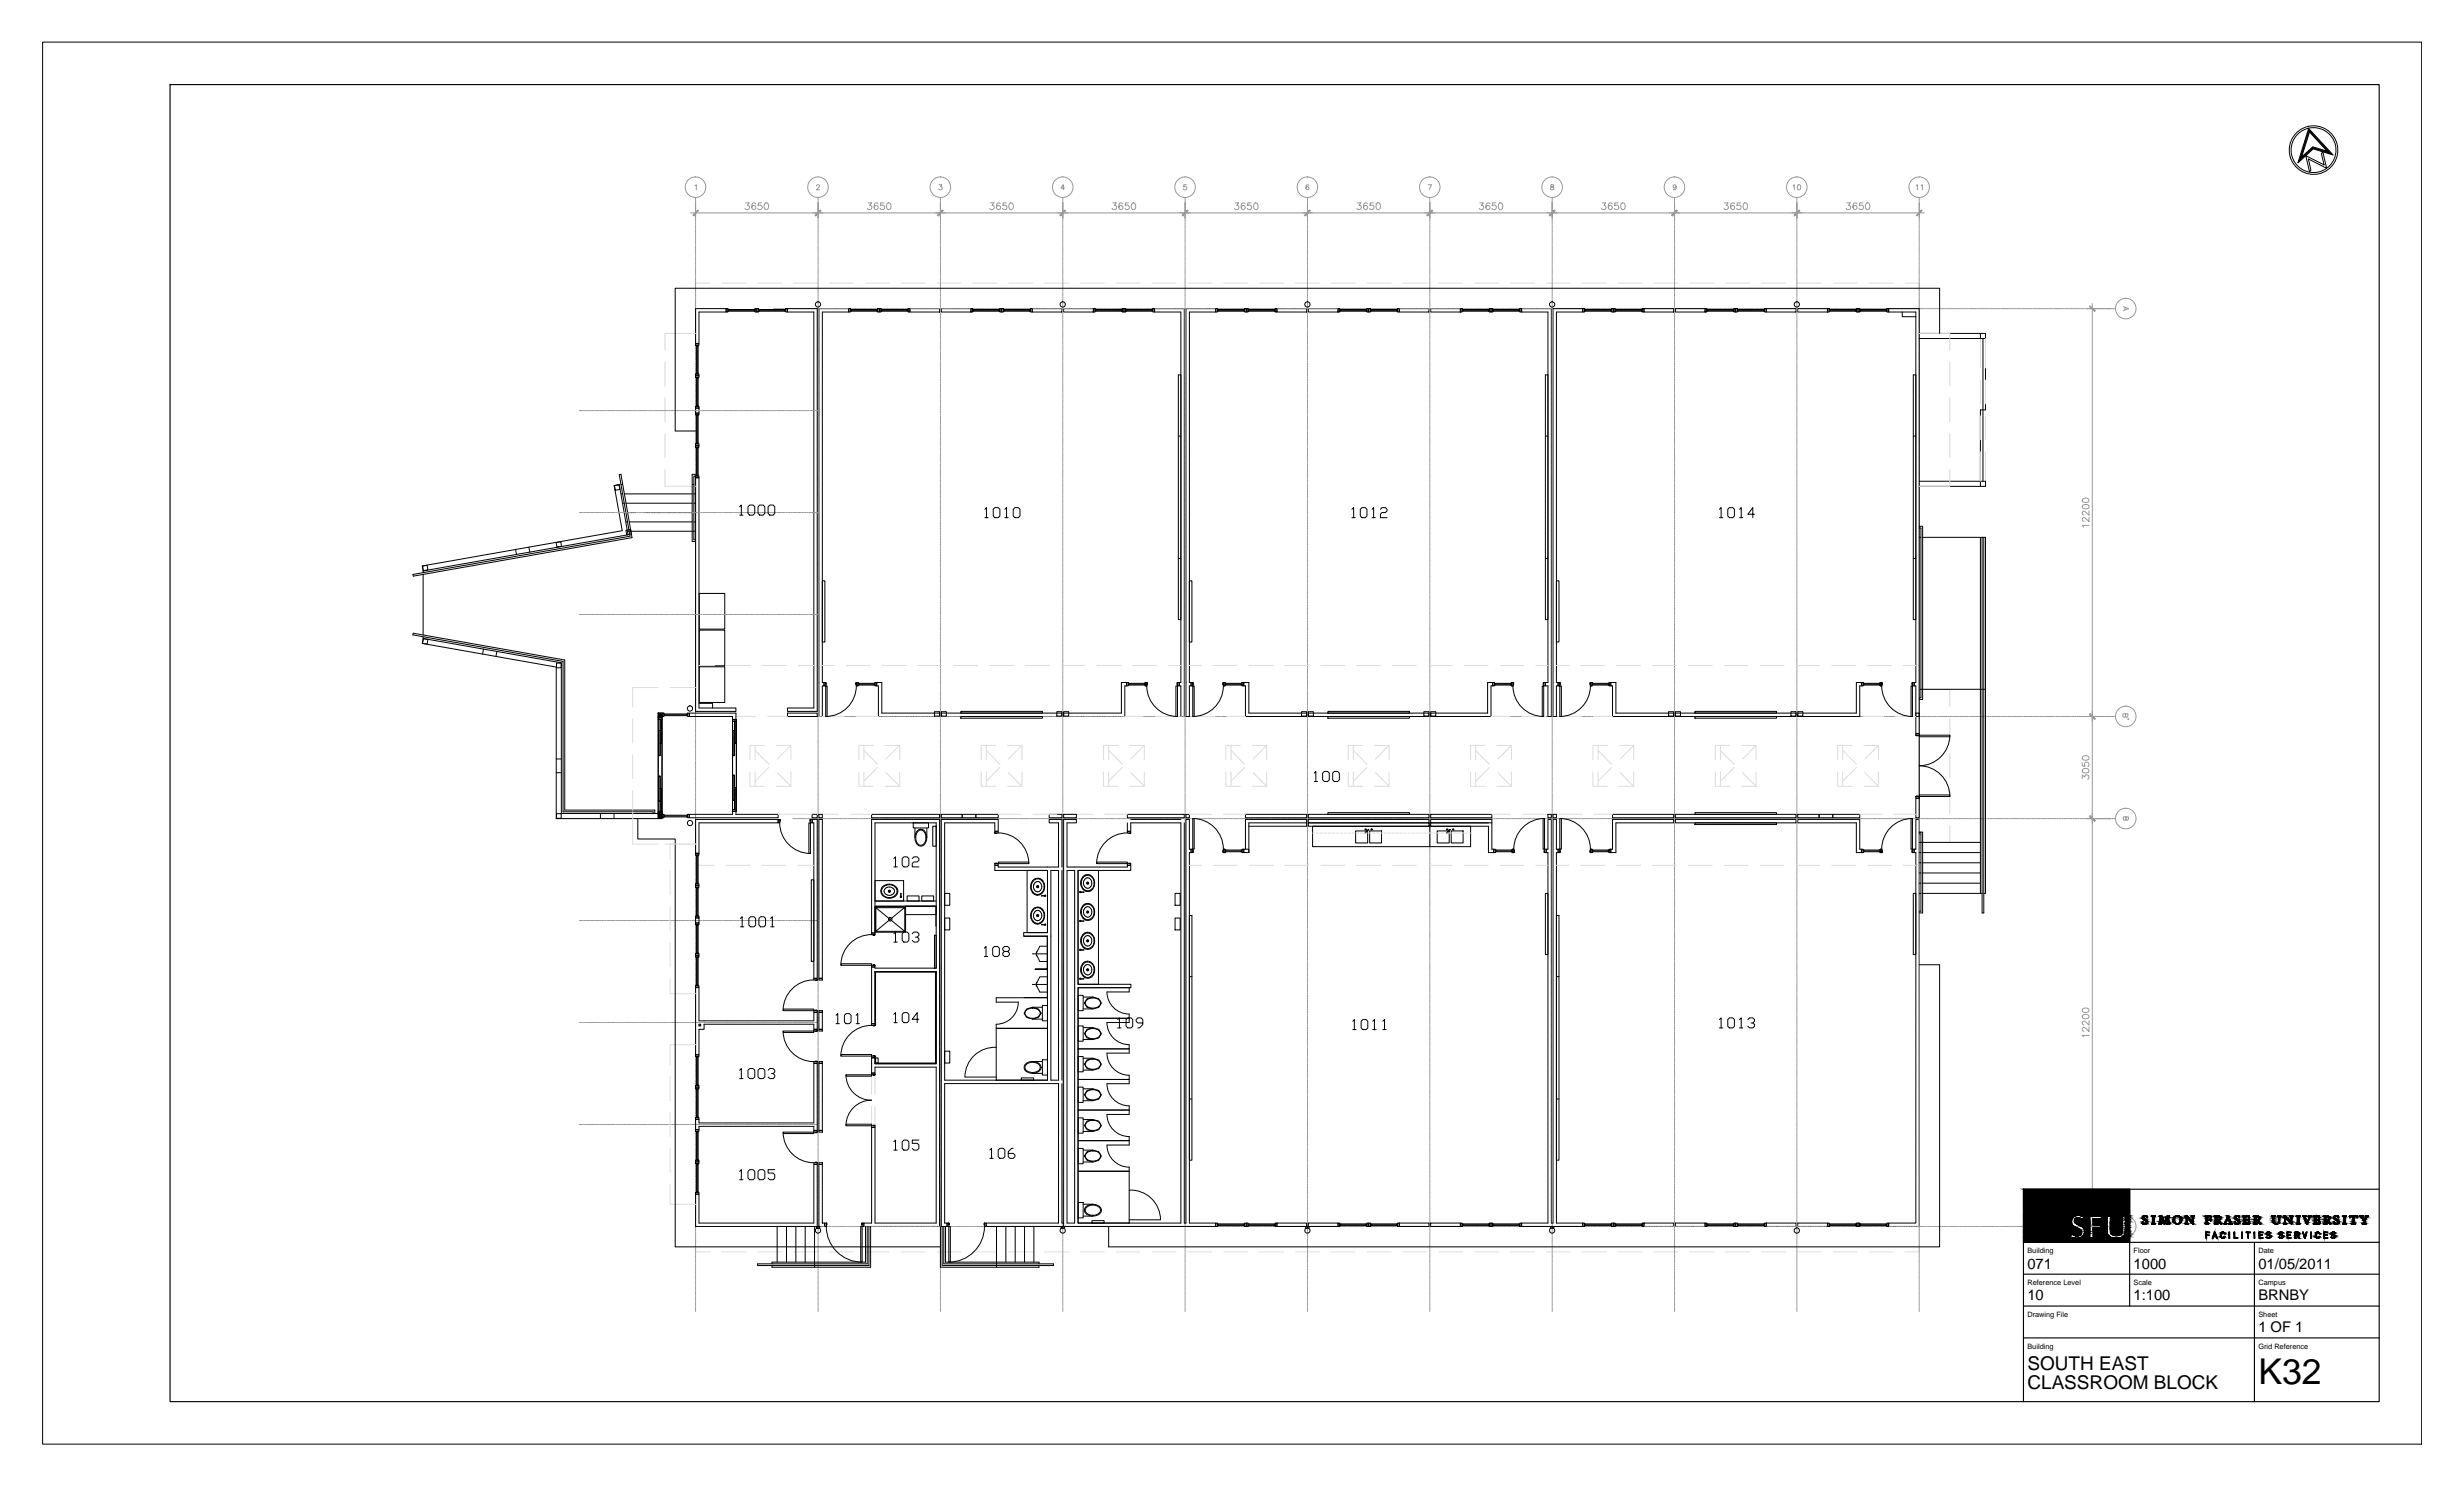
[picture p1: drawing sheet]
<svg xmlns="http://www.w3.org/2000/svg" width="737mm" height="444mm" viewBox="0 0 737 444" stroke-linecap="round" stroke-linejoin="round" font-family="sans-serif">
<defs><g id="words">
<text font-size="10.6" x="675.1" y="413.7">K32</text>
<g font-size="5.7">
<text x="606.1" y="409.5">SOUTH EAST</text>
<text x="606.1" y="415.1">CLASSROOM BLOCK</text>
</g>
<g font-size="4.4">
<text x="606.1" y="379.2">071</text>
<text x="637.8" y="379.2">1000</text>
<text x="675.1" y="379.2">01/05/2011</text>
<text x="606.1" y="388.7">10</text>
<text x="637.8" y="388.7">1:100</text>
<text x="675.1" y="388.7">BRNBY</text>
<text x="675.1" y="398.1">1 OF 1</text>
</g>
<g font-size="2.2">
<text x="606.1" y="374.5">Building</text>
<text x="637.8" y="374.5">Floor</text>
<text x="675.1" y="374.5">Date</text>
<text x="606.1" y="384.1">Reference Level</text>
<text x="637.8" y="384.1">Scale</text>
<text x="675.1" y="384.1">Campus</text>
<text x="606.1" y="393.6">Drawing File</text>
<text x="675.1" y="393.6">Sheet</text>
<text x="606.1" y="403.1">Building</text>
<text x="675.1" y="403.1">Grid Reference</text>
</g>
</g></defs>
<!-- layer: FP071_1|AFLOV -->
<g fill="none" stroke="#dcdcdc" stroke-width=".3">
<path d="M207.9 99.7h-9.1v5M212.3 84.6h-4.4v7.7M215.8 84.6h7.2M226.5 84.6h7.2M237.2 84.6h7.2M248 84.6h7.1M258.7 84.6h7.1M269.4 84.6h7.2M280.1 84.6h7.2M290.8 84.6h7.2M301.5 84.6h7.2M312.3 84.6h7.1"/>
<path d="M323 84.6h7.1M333.7 84.6h7.1M344.4 84.6h7.2M355.1 84.6h7.2M365.8 84.6h7.2M376.6 84.6h7.1M387.3 84.6h7.1M398 84.6h7.1M408.7 84.6h7.2M419.4 84.6h7.2M430.1 84.6h7.2M440.9 84.6h7.1"/>
<path d="M451.6 84.6h7.1M462.3 84.6h7.1M473 84.6h7.1M483.7 84.6h7.2M494.5 84.6h7.1M505.2 84.6h7.1M515.9 84.6h7.1M526.6 84.6h7.1M537.3 84.6h7.1M548 84.6h7.2M558.8 84.6h7.1M569.5 84.6h4.2v7.7"/>
<path d="M573.7 99.7h9.2v5M198.8 108.2v7.2M198.8 118.9v7.2M582.9 108.2v7.2M582.9 118.9v7.2M592 101.2v8.8M592 113.6v7.1M593.6 101.2v8.8M593.6 113.6v7.1M198.8 129.7v7.1M582.9 129.7v7.1M592 124.3v7.2"/>
<path d="M592 135v8.9M593.6 124.3v7.2M593.6 135v8.9M198.8 140.4v5h9.1M582.9 140.4v5h-9.2M209 198.9h4.6M217.2 198.9h7.2M227.9 198.9h7.2M238.6 198.9h4.7M245.8 198.9h3.6M253 198.9h7.1M263.7 198.9h7.1"/>
<path d="M274.4 198.9h7.2M285.1 198.9h7.2M295.8 198.9h7.2M306.5 198.9h7.2M317.3 198.9h7.1M328 198.9h7.1M338.7 198.9h7.2M349.4 198.9h3.6M355.6 198.9h3.6M362.7 198.9h7.2M373.4 198.9h7.2M384.1 198.9h7.2"/>
<path d="M394.8 198.9h7.2M405.6 198.9h7.1M416.3 198.9h7.1M427 198.9h7.2M437.7 198.9h7.2M448.4 198.9h7.2M459.1 198.9h3.6M465.3 198.9h3.7M472.6 198.9h7.1M483.3 198.9h7.1M494 198.9h7.1M504.7 198.9h7.2"/>
<path d="M515.5 198.9h7.1M526.2 198.9h7.1M536.9 198.9h7.1M547.6 198.9h7.1M558.3 198.9h7.1M569 198.9h3.7M189.1 214.9v7.2M196.8 205.5h-7.7v5.8M200.4 205.5h7.5M220 214.2h5.9M229.5 214.2h5.9M245.8 214.2h6.6"/>
<path d="M256 214.2h6.6M336.3 214.2h5.5M345.4 214.2h7.1M356.1 214.2h7.1M366.8 214.2h5.5M445.7 214.2h5.7M455 214.2h7.1M465.7 214.2h7.1M476.4 214.2h5.6M557 214.2h6.1M566.6 214.2h6.1M573.7 206.1h9.2v5"/>
<path d="M582.9 214.6v7.2M189.1 225.7v7.1M189.1 236.4v5.8M224.2 230.7v4.3h4.3M225.7 224.3l4.1 4.1M225.7 222.8v4.3M225.7 230.7v4.3M228.5 222.8h-4.3v4.3M229.8 229.4l-4.1 4.1M232.1 222.8h4.3v4.3M232.3 230.9l4.1 4.1M236.4 230.7v4.3h-4.3"/>
<path d="M236.4 222.8l-4.1 4.1M256.8 230.7v4.3h4.2M258.3 222.8v4.3M258.3 230.7v4.3M258.3 224.3l4 4.1M261 222.8h-4.2v4.3M262.3 229.4l-4 4.1M264.6 222.8h4.3v4.3M264.8 230.9l4.1 4.1M268.9 230.7v4.3h-4.3M268.9 222.8l-4.1 4.1M293.3 230.7v4.3h4.3"/>
<path d="M294.9 224.3l4 4.1M294.9 222.8v4.3M294.9 230.7v4.3M297.6 222.8h-4.3v4.3M298.9 229.4l-4 4.1M301.2 222.8h4.3v4.3M301.4 230.9l4.1 4.1M305.5 230.7v4.3h-4.3M305.5 222.8l-4.1 4.1M329.9 230.7v4.3h4.3M331.4 224.3l4.1 4.1M331.4 222.8v4.3"/>
<path d="M331.4 230.7v4.3M334.2 222.8h-4.3v4.3M335.5 229.4l-4.1 4.1M337.8 222.8h4.3v4.3M338 230.9l4.1 4.1M342.1 230.7v4.3h-4.3M342.1 222.8l-4.1 4.1M366.5 230.7v4.3h4.3M368 224.3l4.1 4.1M368 222.8v4.3M368 230.7v4.3M370.8 222.8h-4.3v4.3"/>
<path d="M372.1 229.4l-4.1 4.1M374.4 222.8h4.3v4.3M374.6 230.9l4.1 4.1M378.7 230.7v4.3h-4.3M378.7 222.8l-4.1 4.1M403.1 230.7v4.3h4.3M404.6 224.3l4 4.1M404.6 222.8v4.3M404.6 230.7v4.3M407.4 222.8h-4.3v4.3M408.6 229.4l-4 4.1M410.9 222.8h4.3v4.3"/>
<path d="M410.9 235h4.3M411.2 230.9l4 4.1M415.2 230.7v4.3M415.2 222.8l-4 4.1M439.6 230.7v4.3h4.3M441.2 224.3l4 4.1M441.2 222.8v4.3M441.2 230.7v4.3M443.9 222.8h-4.3v4.3M445.2 229.4l-4 4.1M447.5 222.8h4.3v4.3M447.5 235h4.3"/>
<path d="M447.8 230.9l4 4.1M451.8 230.7v4.3M451.8 222.8l-4 4.1M476.2 230.7v4.3h4.3M477.7 224.3l4.1 4.1M477.7 222.8v4.3M477.7 230.7v4.3M480.5 222.8h-4.3v4.3M481.8 229.4l-4.1 4.1M484.1 222.8h4.3v4.3M484.1 235h4.3M484.3 230.9l4.1 4.1"/>
<path d="M488.4 230.7v4.3M488.4 222.8l-4.1 4.1M512.8 230.7v4.3h4.3M514.3 224.3l4.1 4.1M514.3 222.8v4.3M514.3 230.7v4.3M517.1 222.8h-4.3v4.3M518.4 229.4l-4.1 4.1M520.7 222.8h4.3v4.3M520.7 235h4.3M520.9 230.9l4.1 4.1M525 230.7v4.3"/>
<path d="M525 222.8l-4.1 4.1M549.4 230.7v4.3h4.3M550.9 224.3l4 4.1M550.9 222.8v4.3M550.9 230.7v4.3M553.7 222.8h-4.3v4.3M554.9 229.4l-4 4.1M557.2 222.8h4.4v4.3M557.2 235h4.4M557.5 230.9l4.1 4.1M561.6 230.7v4.3M561.6 222.8l-4.1 4.1"/>
<path d="M582.9 225.4v7.1M582.9 236.1v7.1M189.1 242.7v9.6h7.7M198.8 252.3h9.1M200.3 252.3v4.5M208.7 258.7h4.8M217.1 258.7h7.1M227.8 258.7h7.1M232.6 243.4h10.2M238.5 258.7h4.8M244.3 243.4h6.3M254.2 243.4h6.4"/>
<path d="M298.4 243.4h6.8M308.8 243.4h7.1M319.5 243.4h7.1M330.2 243.4h6.8M355.6 258.7h3.6M355.6 243.4h6.6M362.7 258.7h7.2M365.7 243.4h6.6M373.4 258.7h7.2M384.1 258.7h7.2M392.4 249h.6M393.4 249h.9"/>
<path d="M394.6 249h.8M394.8 258.7h7.2M395.8 249h.8M397 249h.8M398.2 249h.8M399.4 249h.8M400.6 249h.8M401.8 249h.7M403 249h.8M404.2 249h.8M405.3 249h.8M405.6 258.7h7.1"/>
<path d="M406.5 249h.8M407.7 249h.8M408.9 249h.8M410.1 249h.8M411.3 249h.8M412.5 249h.8M413.7 249h.8M414.9 249h.8M416.1 249h.8M416.3 258.7h7.1M417.2 249h.8M418.4 249h.8"/>
<path d="M419.7 249h.7M420.8 249h.8M422 249h.8M423.2 249h.8M424.4 249h.8M425.6 249h.8M426.8 249h1.2M427 258.7h7.2M428.4 249h.8M429.6 249h.8M430.7 249h.8M431.9 249h.8"/>
<path d="M433.2 249h.7M434.3 249h.8M435.5 249h.8M436.7 249h.8M437.7 258.7h7.2M437.9 249h.8M439.1 249h.5M446 243.4h5.5M448.4 258.7h7.2M455.1 243.4h7.1M459.1 258.7h3.6M465.3 258.7h3.7"/>
<path d="M465.8 243.4h7.1M472.6 258.7h7.1M476.5 243.4h5.5M483.3 258.7h7.1M494 258.7h7.1M504.7 258.7h7.2M515.5 258.7h7.1M526.2 258.7h7.1M536.9 258.7h7.1M547.6 258.7h7.1M556 243.4h6.6M558.3 258.7h7.1"/>
<path d="M566.1 243.4h6.6M569 258.7h3.7M582.9 246.8v5h-9.2M200.3 260.4v7.1M200.3 271.1v7.1M200.3 281.8v7.1M200.3 292.5v4.5h7.6M207.9 312.3h-7.6v6M200.3 321.8v7.2M200.3 332.5v7.2M260.6 321.3v5.8M260.6 330.7v5.8"/>
<path d="M261.6 321.3v5.8M261.6 330.7v5.8M200.3 354v6h7.6M200.3 343.3v7.1M207.9 366.6v7.6h4.4M215.8 374.2h7.2M226.5 374.2h7.2M237.2 374.2h7.2M248 374.2h7.1M258.7 374.2h7.1M269.4 374.2h7.2M280.1 374.2h7.2"/>
<path d="M290.8 374.2h7.2M301.5 374.2h7.2M312.3 374.2h7.1M323 374.2h7.1M333.7 374.2h7.1M344.4 374.2h7.2M355.1 374.2h7.2M365.8 374.2h7.2M376.6 374.2h7.1M387.3 374.2h7.1M398 374.2h7.1M408.7 374.2h7.2"/>
<path d="M419.4 374.2h7.2M430.1 374.2h7.2M440.9 374.2h7.1M451.6 374.2h7.1M462.3 374.2h7.1M473 374.2h7.1M483.7 374.2h7.2M494.5 374.2h7.1M505.2 374.2h7.1M515.9 374.2h7.1M526.6 374.2h7.1M537.3 374.2h7.1"/>
<path d="M548 374.2h7.2M558.8 374.2h7.1M573.7 366.6v7.6h-4.2"/>
</g>
<!-- layer: FP071_1|AWACO -->
<g fill="none" stroke="#000" stroke-width=".3">
<path d="M207.9 92.3h9.2v1h-8.1v9.4h-1.1zM235.4 92.3h8.9v120.4h-8.9v-1.1h7.9v-118.3h-7.9zM244.8 92.3h8.9v1h-7.9v110.7h.5v1h-.5v9.2h-1zM272 92.3h8.9v1h-8.9zM281.4 92.3h8.9v1h-8.9zM308.6 92.3h8.9v1h-8.9zM318 92.3h8.9v1h-8.9zM345.1 92.3h8.9v121.9h-1v-9.2h-.5v-1h.5v-110.7h-7.9zM354.5 92.3h8.9v1h-7.8v110.7h.5v1h-.5v9.2h-1.1zM381.7 92.3h8.9v1h-8.9zM391.1 92.3h8.9v1h-8.9zM418.3 92.3h8.9v1h-8.9z"/>
<path d="M427.7 92.3h8.9v1h-8.9zM454.9 92.3h8.9v121.9h-1.1v-9.2h-.7v-1h.7v-110.7h-7.8zM464.3 92.3h8.9v1h-7.9v110.7h.5v1h-.5v9.2h-1zM491.4 92.3h8.9v1h-8.9zM500.8 92.3h8.9v1h-8.9zM528 92.3h8.9v1h-8.9zM537.4 92.3h8.9v1h-8.9zM564.6 92.3h9.1v121.9h-1v-9.2h-.5v-1h.5v-110.7h-8.1zM568.7 93.3v1.4h4M207.9 122h1.1v1.5h-1.1zM183.7 145.2l1.4-.3 .2 1.4-1.4 .2zM187.1 158.5l1.4-.2 .2 1.4-1.3 .2z"/>
<path d="M207.9 142.8h1.1v68.8h11v1.1h-12.1zM126.3 169.2l1.4-.2 .2 1.4-1.3 .2zM166.2 162.2l1.4-.3 .3 1.4-1.4 .2zM126.6 190.9l1.3 .2-.2 1.4-1.4-.2zM166.4 198.2h1.4v1.4h-1.4zM196.8 213.2h1.2v1h-1.2zM196.8 213.2h1.2h-1.1v1.4zM196.8 214.2v.4M196.8 213.2h.1M197.9 214.2v.4M206.1 213.2h13.9v1.9h-1v-.9h-12.9zM209 210.2h4v1.4"/>
<path d="M235.4 213.2h8.9v1h-8.9zM262.1 204h1.5v9.2h17.3v1h-18.3v-9.2h-.5zM279.4 212.7h1.5v1.4h-1.5zM281.4 213.2h36.1v1h-36.1zM281.4 212.7h1.5v1.4h-1.5zM315.9 212.7h1.6v1.4h-1.6zM318 213.2h17.2v-9.2h1.6v1h-.5v9.2h-18.3zM318 212.7h1.5v1.4h-1.5zM371.8 204h1.5v9.2h17.3v1h-18.3v-9.2h-.5zM389.1 212.7h1.5v1.4h-1.5zM391.1 213.2h36.1v1h-36.1zM391.1 212.7h1.5v1.4h-1.5z"/>
<path d="M425.7 212.7h1.5v1.4h-1.5zM427.7 213.2h17v-9.2h1.5v1h-.5v9.2h-18zM427.7 212.7h1.5v1.4h-1.5zM481.5 204h1.6v9.2h17.2v1h-18.3v-9.2h-.5zM498.8 212.7h1.5v1.4h-1.5zM500.8 213.2h36.1v1h-36.1zM500.8 212.7h1.6v1.4h-1.6zM535.4 212.7h1.5v1.4h-1.5zM537.4 213.2h17.5v-9.2h1.6v1h-.5v9.2h-18.6zM537.4 212.7h1.5v1.4h-1.5zM572.7 213.2h1v6.1h-1zM572.7 238.6h1v5.8h-1z"/>
<path d="M166.4 243.2h1.4v1.4h-1.4zM196.8 243.4h1.2v1h-1.2zM196.8 243l.1 1.6 1.1 .1h-1.2zM196.8 243v.4M197.9 243v.4M206.1 243.4h12.9v-.9h1v.9h12.6v1h-26.5zM207.9 245h24.7v1h-23.6v9.1h-1.1zM242.8 245h1.5v47.5h-1v-46.5h-.5zM242.8 243.4h1.5v1h-1.5zM244.8 245h1v47.5h-1zM244.8 243.4h1v1h-1zM260.6 245h20.3v121.6h-22.7v-1h2.4v-28.6h1v28.6h18.3v-46.6h-18.3v1.8h-1v-4.6h1v1.8h18.3v-27.6h-18.3v15.6h-1v-16.9h1v.3h18.3v-43.4h-18.3v32.9h-1z"/>
<path d="M260.6 243.4h20.3v1h-20.3zM281.4 243.4h6.3v1h-6.3zM291.7 243.4h6.7v1h-6.7zM313.6 243.4h3.9v1h-3.9zM317.5 259.2v-14.2h-3.9v1h2.8v13.2h-18v-.5h-1v1.5h15.7v18.6h-7.1v1h7.1v43.1h-30.7v-76.9h15v2.5h1v-3.5h-17v121.6h1.7v-1h-.7v-41.7h34v41.7h-21.6v1h23.2M318 243.4h3.8v1h-3.8zM337 246v2.5h1v-2.5h15v119.6h-30.7v-70.4h15.8v-1h-15.8v-34h15.7v-1.5h-1v.5h-18v-13.2h2.8v-1h-3.8v121.6M337 243.4h17v1h-17zM338 245h15M354 246v119.6h.5v-120.6h1.1v8.8h.5v1.1h-.5v110.7h7.8v1h-45.4M354.5 243.4h1.1v1h-1.1zM371.8 253.8h1.5v1.1h-1.5z"/>
<path d="M372.3 243.4h18.3v1h-18.3zM373.3 247h17.3v-2h-18.3v8.8M390.6 246h-17.3v8.9M391.1 245h36.1v1h-36.1zM391.1 243.4h36.1v1h-36.1zM391.1 246h36.1v1h-36.1zM427.7 243.4h18.3v1h-18.3zM445 246h-17.3v-1h18.3v8.8h.5v1.1h-1.5v-7.9h-17.3v-1h18.3M462.7 245h1.1v120.6h.5v-120.6h1v8.8h.5v1.1h-.5v110.7h7.9v1h-18.3v-1h7.8v-110.7h-.5v-1.1h.5zM462.7 243.4h1.1v1h-1.1zM464.3 243.4h1v1h-1zM482 245h18.3v1h-17.2v8.9h-1.6v-1.1h.5z"/>
<path d="M482 243.4h18.3v1h-18.3zM500.8 245h36.1v1h-36.1zM500.8 243.4h36.1v1h-36.1zM537.4 245h18.6v8.8h.5v1.1h-1.6v-8.9h-17.5zM537.4 243.4h6.4v1h-6.4zM547.9 243.4h8.1v1h-8.1zM572.7 245h1v121.6h-9.1v-1h8.1v-110.7h-.5v-1.1h.5zM207.9 274.4h1.1v1.5h-1.1zM261.6 269.3h18.3M261.6 270.9h18.3M314.2 260.2h2.2v62.7h-2.2zM317.5 260.2v62.7"/>
<path d="M319 260.2h2.3v105.4h-2.3zM207.9 295.2h1.1v10h34.3v-2.6h1v5.1h-1v-1.5h-32.8v1.5h-1.5v7.6h-1.1zM209 306.2h.5v.5h-.5zM244.8 302.6h1v5.1h-1zM244.8 317.9h1v20h-1zM297.8 307.4h15.3v15.5h-15.3zM311.6 316.8h1.5v4.6h-1.5zM207.9 334.6h1.1v1.1h34.3v-17.8h1v20h-1v-1.2h-34.3v1h-1.1zM305.3 322.2h3.7v.7h-3.7zM317.5 323.9v41.7h.5M207.9 357h1.1v8.6h34.3v-17.5h1v18.5h-36.4zM244.8 348.1h1v17.5h.7v1h-1.7z"/>
<path d="M322.3 350.1h15.3v15.5h-15.3zM322.3 359.5h1.5v4.5h-1.5zM244.1 366.6h1v.5h-1zM317.2 366.6h1v.5h-1zM326.4 364.9h3.7v.7h-3.7zM381.7 365.6h8.9v1h-8.9zM390.4 366.6h1v.5h-1zM391.1 365.6h8.9v1h-8.9zM418.3 365.6h8.9v1h-8.9zM427.7 365.6h8.9v1h-8.9zM463.5 366.6h1v.5h-1zM491.4 365.6h8.9v1h-8.9z"/>
<path d="M500.8 365.6h8.9v1h-8.9zM528 365.6h8.9v1h-8.9zM537.4 365.6h8.9v1h-8.9z"/>
<circle cx="244.5" cy="91" r=".78"/>
<circle cx="317.7" cy="91" r=".78"/>
<circle cx="390.8" cy="91" r=".78"/>
<circle cx="464" cy="91" r=".78"/>
<circle cx="537.1" cy="91" r=".78"/>
<circle cx="206.3" cy="211.8" r=".78"/>
<circle cx="206.3" cy="246" r=".78"/>
<circle cx="244.5" cy="367.8" r=".78"/>
<circle cx="317.7" cy="367.8" r=".78"/>
<circle cx="390.8" cy="367.8" r=".78"/>
<circle cx="464" cy="367.8" r=".78"/>
<circle cx="537.1" cy="367.8" r=".78"/>
</g>
<!-- layer: FP071_1|SGR -->
<g fill="none" stroke="#989898" stroke-width=".3">
<path d="M207.9 59v1M244.6 59v1M281.1 59v1M317.7 59v1M354.3 59v1M390.9 59v1M427.4 59v1M464 59v1M500.6 59v1M537.2 59v1M573.7 59v1M207.9 60.2v.4"/>
<path d="M207.9 60.8v.8M207.9 61.8v.4M207.9 62.4v.8M207.9 63.4v.4M207.9 64v.8M207.9 65v.4M207.9 65.5v.9M207.9 66.6v.3M207.9 67.2v.8M207.9 68.1v.5M207.9 68.7v.8M207.9 69.7v.4"/>
<path d="M207.9 70.3v.8M207.9 71.3v.4M207.9 71.9v.8M207.9 72.9v.4M207.9 73.5v.8M207.9 74.5v.4M207.9 75.1v.8M207.9 76.1v.4M207.9 76.7v.8M207.9 77.7v.4M207.9 78.2v.9M207.9 79.3v.3"/>
<path d="M207.9 79.9v.8M244.6 60.2v.4M244.6 60.8v.8M244.6 61.8v.4M244.6 62.4v.8M244.6 63.4v.4M244.6 64v.8M244.6 65v.4M244.6 65.5v.9M244.6 66.6v.3M244.6 67.2v.8M244.6 68.1v.5"/>
<path d="M244.6 68.7v.8M244.6 69.7v.4M244.6 70.3v.8M244.6 71.3v.4M244.6 71.9v.8M244.6 72.9v.4M244.6 73.5v.8M244.6 74.5v.4M244.6 75.1v.8M244.6 76.1v.4M244.6 76.7v.8M244.6 77.7v.4"/>
<path d="M244.6 78.2v.9M244.6 79.3v.3M244.6 79.9v.8M281.1 60.2v.4M281.1 60.8v.8M281.1 61.8v.4M281.1 62.4v.8M281.1 63.4v.4M281.1 64v.8M281.1 65v.4M281.1 65.5v.9M281.1 66.6v.3"/>
<path d="M281.1 67.2v.8M281.1 68.1v.5M281.1 68.7v.8M281.1 69.7v.4M281.1 70.3v.8M281.1 71.3v.4M281.1 71.9v.8M281.1 72.9v.4M281.1 73.5v.8M281.1 74.5v.4M281.1 75.1v.8M281.1 76.1v.4"/>
<path d="M281.1 76.7v.8M281.1 77.7v.4M281.1 78.2v.9M281.1 79.3v.3M281.1 79.9v.8M317.7 60.2v.4M317.7 60.8v.8M317.7 61.8v.4M317.7 62.4v.8M317.7 63.4v.4M317.7 64v.8M317.7 65v.4"/>
<path d="M317.7 65.5v.9M317.7 66.6v.3M317.7 67.2v.8M317.7 68.1v.5M317.7 68.7v.8M317.7 69.7v.4M317.7 70.3v.8M317.7 71.3v.4M317.7 71.9v.8M317.7 72.9v.4M317.7 73.5v.8M317.7 74.5v.4"/>
<path d="M317.7 75.1v.8M317.7 76.1v.4M317.7 76.7v.8M317.7 77.7v.4M317.7 78.2v.9M317.7 79.3v.3M317.7 79.9v.8M354.3 60.2v.4M354.3 60.8v.8M354.3 61.8v.4M354.3 62.4v.8M354.3 63.4v.4"/>
<path d="M354.3 64v.8M354.3 65v.4M354.3 65.5v.9M354.3 66.6v.3M354.3 67.2v.8M354.3 68.1v.5M354.3 68.7v.8M354.3 69.7v.4M354.3 70.3v.8M354.3 71.3v.4M354.3 71.9v.8M354.3 72.9v.4"/>
<path d="M354.3 73.5v.8M354.3 74.5v.4M354.3 75.1v.8M354.3 76.1v.4M354.3 76.7v.8M354.3 77.7v.4M354.3 78.2v.9M354.3 79.3v.3M354.3 79.9v.8M390.9 60.2v.4M390.9 60.8v.8M390.9 61.8v.4"/>
<path d="M390.9 62.4v.8M390.9 63.4v.4M390.9 64v.8M390.9 65v.4M390.9 65.5v.9M390.9 66.6v.3M390.9 67.2v.8M390.9 68.1v.5M390.9 68.7v.8M390.9 69.7v.4M390.9 70.3v.8M390.9 71.3v.4"/>
<path d="M390.9 71.9v.8M390.9 72.9v.4M390.9 73.5v.8M390.9 74.5v.4M390.9 75.1v.8M390.9 76.1v.4M390.9 76.7v.8M390.9 77.7v.4M390.9 78.2v.9M390.9 79.3v.3M390.9 79.9v.8M427.4 60.2v.4"/>
<path d="M427.4 60.8v.8M427.4 61.8v.4M427.4 62.4v.8M427.4 63.4v.4M427.4 64v.8M427.4 65v.4M427.4 65.5v.9M427.4 66.6v.3M427.4 67.2v.8M427.4 68.1v.5M427.4 68.7v.8M427.4 69.7v.4"/>
<path d="M427.4 70.3v.8M427.4 71.3v.4M427.4 71.9v.8M427.4 72.9v.4M427.4 73.5v.8M427.4 74.5v.4M427.4 75.1v.8M427.4 76.1v.4M427.4 76.7v.8M427.4 77.7v.4M427.4 78.2v.9M427.4 79.3v.3"/>
<path d="M427.4 79.9v.8M464 60.2v.4M464 60.8v.8M464 61.8v.4M464 62.4v.8M464 63.4v.4M464 64v.8M464 65v.4M464 65.5v.9M464 66.6v.3M464 67.2v.8M464 68.1v.5"/>
<path d="M464 68.7v.8M464 69.7v.4M464 70.3v.8M464 71.3v.4M464 71.9v.8M464 72.9v.4M464 73.5v.8M464 74.5v.4M464 75.1v.8M464 76.1v.4M464 76.7v.8M464 77.7v.4"/>
<path d="M464 78.2v.9M464 79.3v.3M464 79.9v.8M500.6 60.2v.4M500.6 60.8v.8M500.6 61.8v.4M500.6 62.4v.8M500.6 63.4v.4M500.6 64v.8M500.6 65v.4M500.6 65.5v.9M500.6 66.6v.3"/>
<path d="M500.6 67.2v.8M500.6 68.1v.5M500.6 68.7v.8M500.6 69.7v.4M500.6 70.3v.8M500.6 71.3v.4M500.6 71.9v.8M500.6 72.9v.4M500.6 73.5v.8M500.6 74.5v.4M500.6 75.1v.8M500.6 76.1v.4"/>
<path d="M500.6 76.7v.8M500.6 77.7v.4M500.6 78.2v.9M500.6 79.3v.3M500.6 79.9v.8M537.2 60.2v.4M537.2 60.8v.8M537.2 61.8v.4M537.2 62.4v.8M537.2 63.4v.4M537.2 64v.8M537.2 65v.4"/>
<path d="M537.2 65.5v.9M537.2 66.6v.3M537.2 67.2v.8M537.2 68.1v.5M537.2 68.7v.8M537.2 69.7v.4M537.2 70.3v.8M537.2 71.3v.4M537.2 71.9v.8M537.2 72.9v.4M537.2 73.5v.8M537.2 74.5v.4"/>
<path d="M537.2 75.1v.8M537.2 76.1v.4M537.2 76.7v.8M537.2 77.7v.4M537.2 78.2v.9M537.2 79.3v.3M537.2 79.9v.8M573.7 60.2v.4M573.7 60.8v.8M573.7 61.8v.4M573.7 62.4v.8M573.7 63.4v.4"/>
<path d="M573.7 64v.8M573.7 65v.4M573.7 65.5v.9M573.7 66.6v.3M573.7 67.2v.8M573.7 68.1v.5M573.7 68.7v.8M573.7 69.7v.4M573.7 70.3v.8M573.7 71.3v.4M573.7 71.9v.8M573.7 72.9v.4"/>
<path d="M573.7 73.5v.8M573.7 74.5v.4M573.7 75.1v.8M573.7 76.1v.4M573.7 76.7v.8M573.7 77.7v.4M573.7 78.2v.9M573.7 79.3v.3M573.7 79.9v.8M207.9 80.8v.5M207.9 81.4v.8M207.9 82.4v.4"/>
<path d="M207.9 83v.8M207.9 84v.4M207.9 84.6v.8M207.9 85.6v.4M207.9 86.2v.8M207.9 87.2v.4M207.9 87.8v.8M207.9 88.8v.4M207.9 89.4v.8M207.9 90.4v.4M207.9 90.9v.9M207.9 92v.3"/>
<path d="M207.9 92.6v.8M207.9 93.5v.5M207.9 94.1v.8M207.9 95.1v.4M207.9 95.7v.8M207.9 96.7v.4M207.9 97.3v.8M207.9 98.3v.4M207.9 98.9v.8M207.9 99.9v.4M231.3 92.3h.9M232.4 92.3h.4"/>
<path d="M233 92.3h.8M234 92.3h.4M234.6 92.3h.8M235.6 92.3h.4M236.2 92.3h.8M237.2 92.3h.4M237.8 92.3h.7M238.8 92.3h.3M239.4 92.3h.8M240.4 92.3h.3M241 92.3h.7M241.9 92.3h.4"/>
<path d="M242.5 92.3h.8M243.5 92.3h.4M244.1 92.3h.8M244.6 80.8v.5M244.6 81.4v.8M244.6 82.4v.4M244.6 83v.8M244.6 84v.4M244.6 84.6v.8M244.6 85.6v.4M244.6 86.2v.8M244.6 87.2v.4"/>
<path d="M244.6 87.8v.8M244.6 88.8v.4M244.6 89.4v.8M244.6 90.4v.4M244.6 90.9v.9M244.6 92v.3M244.6 92.6v.8M244.6 93.5v.5M244.6 94.1v.8M244.6 95.1v.4M244.6 95.7v.8M244.6 96.7v.4"/>
<path d="M244.6 97.3v.8M244.6 98.3v.4M244.6 98.9v.8M244.6 99.9v.4M245.1 92.3h.4M245.7 92.3h.8M246.7 92.3h.4M247.3 92.3h.8M248.3 92.3h.4M248.9 92.3h.8M249.9 92.3h.4M250.5 92.3h.7"/>
<path d="M251.5 92.3h.3M252.1 92.3h.8M253.1 92.3h.3M253.7 92.3h.7M254.6 92.3h.4M255.2 92.3h.8M256.2 92.3h.4M256.8 92.3h.8M257.8 92.3h.4M258.4 92.3h.8M259.4 92.3h.4M260 92.3h.8"/>
<path d="M261 92.3h.4M261.6 92.3h.8M262.6 92.3h.4M263.2 92.3h.7M264.2 92.3h.3M264.8 92.3h.8M265.8 92.3h.3M266.4 92.3h.7M267.3 92.3h.4M267.9 92.3h.8M268.9 92.3h.4M269.5 92.3h.8"/>
<path d="M270.5 92.3h.4M271.1 92.3h.8M272.1 92.3h.4M272.7 92.3h.8M273.7 92.3h.4M274.3 92.3h.8M275.3 92.3h.4M275.9 92.3h.7M276.9 92.3h.4M277.5 92.3h.8M278.5 92.3h.3M279.1 92.3h.7"/>
<path d="M280 92.3h.5M280.6 92.3h.8M281.1 80.8v.5M281.1 81.4v.8M281.1 82.4v.4M281.1 83v.8M281.1 84v.4M281.1 84.6v.8M281.1 85.6v.4M281.1 86.2v.8M281.1 87.2v.4M281.1 87.8v.8"/>
<path d="M281.1 88.8v.4M281.1 89.4v.8M281.1 90.4v.4M281.1 90.9v.9M281.1 92v.3M281.1 92.6v.8M281.1 93.5v.5M281.1 94.1v.8M281.1 95.1v.4M281.1 95.7v.8M281.1 96.7v.4M281.1 97.3v.8"/>
<path d="M281.1 98.3v.4M281.1 98.9v.8M281.1 99.9v.4M281.6 92.3h.4M282.2 92.3h.8M283.2 92.3h.4M283.8 92.3h.8M284.8 92.3h.4M285.4 92.3h.8M286.4 92.3h.4M287 92.3h.8M288 92.3h.4"/>
<path d="M288.6 92.3h.7M289.6 92.3h.4M290.2 92.3h.8M291.2 92.3h.3M291.8 92.3h.7M292.7 92.3h.5M293.3 92.3h.8M294.3 92.3h.4M294.9 92.3h.8M295.9 92.3h.4M296.5 92.3h.8M297.5 92.3h.4"/>
<path d="M298.1 92.3h.8M299.1 92.3h.4M299.7 92.3h.8M300.7 92.3h.4M301.3 92.3h.8M302.3 92.3h.4M302.9 92.3h.8M303.9 92.3h.3M304.5 92.3h.8M305.4 92.3h.5M306 92.3h.8M307 92.3h.4"/>
<path d="M307.6 92.3h.8M308.6 92.3h.4M309.2 92.3h.8M310.2 92.3h.4M310.8 92.3h.8M311.8 92.3h.4M312.4 92.3h.8M313.4 92.3h.4M314 92.3h.8M315 92.3h.4M315.6 92.3h.8M316.6 92.3h.3"/>
<path d="M317.2 92.3h.8M317.7 80.8v.5M317.7 81.4v.8M317.7 82.4v.4M317.7 83v.8M317.7 84v.4M317.7 84.6v.8M317.7 85.6v.4M317.7 86.2v.8M317.7 87.2v.4M317.7 87.8v.8M317.7 88.8v.4"/>
<path d="M317.7 89.4v.8M317.7 90.4v.4M317.7 90.9v.9M317.7 92v.3M317.7 92.6v.8M317.7 93.5v.5M317.7 94.1v.8M317.7 95.1v.4M317.7 95.7v.8M317.7 96.7v.4M317.7 97.3v.8M317.7 98.3v.4"/>
<path d="M317.7 98.9v.8M317.7 99.9v.4M318.1 92.3h.5M318.7 92.3h.8M319.7 92.3h.4M320.3 92.3h.8M321.3 92.3h.4M321.9 92.3h.8M322.9 92.3h.4M323.5 92.3h.8M324.5 92.3h.4M325.1 92.3h.8"/>
<path d="M326.1 92.3h.4M326.7 92.3h.8M327.7 92.3h.4M328.3 92.3h.8M329.3 92.3h.3M329.9 92.3h.8M330.8 92.3h.5M331.4 92.3h.8M332.4 92.3h.4M333 92.3h.8M334 92.3h.4M334.6 92.3h.8"/>
<path d="M335.6 92.3h.4M336.2 92.3h.8M337.2 92.3h.4M337.8 92.3h.8M338.8 92.3h.4M339.4 92.3h.8M340.4 92.3h.4M341 92.3h.8M342 92.3h.3M342.6 92.3h.8M343.5 92.3h.5M344.1 92.3h.8"/>
<path d="M345.1 92.3h.4M345.7 92.3h.8M346.7 92.3h.4M347.3 92.3h.8M348.3 92.3h.4M348.9 92.3h.8M349.9 92.3h.4M350.5 92.3h.8M351.5 92.3h.4M352.1 92.3h.8M353.1 92.3h.4M353.7 92.3h.8"/>
<path d="M354.3 80.8v.5M354.3 81.4v.8M354.3 82.4v.4M354.3 83v.8M354.3 84v.4M354.3 84.6v.8M354.3 85.6v.4M354.3 86.2v.8M354.3 87.2v.4M354.3 87.8v.8M354.3 88.8v.4M354.3 89.4v.8"/>
<path d="M354.3 90.4v.4M354.3 90.9v.9M354.3 92v.3M354.3 92.6v.8M354.3 93.5v.5M354.3 94.1v.8M354.3 95.1v.4M354.3 95.7v.8M354.3 96.7v.4M354.3 97.3v.8M354.3 98.3v.4M354.3 98.9v.8"/>
<path d="M354.3 99.9v.4M354.7 92.3h.3M355.3 92.3h.8M356.2 92.3h.5M356.8 92.3h.8M357.8 92.3h.4M358.4 92.3h.8M359.4 92.3h.4M360 92.3h.8M361 92.3h.4M361.6 92.3h.8M362.6 92.3h.4"/>
<path d="M363.2 92.3h.8M364.2 92.3h.4M364.8 92.3h.8M365.8 92.3h.4M366.4 92.3h.8M367.4 92.3h.3M368 92.3h.8M368.9 92.3h.5M369.5 92.3h.8M370.5 92.3h.4M371.1 92.3h.8M372.1 92.3h.4"/>
<path d="M372.7 92.3h.8M373.7 92.3h.4M374.3 92.3h.8M375.3 92.3h.4M375.9 92.3h.8M376.9 92.3h.4M377.5 92.3h.8M378.5 92.3h.4M379.1 92.3h.8M380.1 92.3h.3M380.7 92.3h.8M381.6 92.3h.5"/>
<path d="M382.2 92.3h.8M383.2 92.3h.4M383.8 92.3h.8M384.8 92.3h.4M385.4 92.3h.8M386.4 92.3h.4M387 92.3h.8M388 92.3h.4M388.6 92.3h.8M389.6 92.3h.4M390.2 92.3h.8M390.9 80.8v.5"/>
<path d="M390.9 81.4v.8M390.9 82.4v.4M390.9 83v.8M390.9 84v.4M390.9 84.6v.8M390.9 85.6v.4M390.9 86.2v.8M390.9 87.2v.4M390.9 87.8v.8M390.9 88.8v.4M390.9 89.4v.8M390.9 90.4v.4"/>
<path d="M390.9 90.9v.9M390.9 92v.3M390.9 92.6v.8M390.9 93.5v.5M390.9 94.1v.8M390.9 95.1v.4M390.9 95.7v.8M390.9 96.7v.4M390.9 97.3v.8M390.9 98.3v.4M390.9 98.9v.8M390.9 99.9v.4"/>
<path d="M391.2 92.3h.4M391.8 92.3h.8M392.8 92.3h.3M393.4 92.3h.8M394.3 92.3h.5M394.9 92.3h.8M395.9 92.3h.4M396.5 92.3h.8M397.5 92.3h.4M398.1 92.3h.8M399.1 92.3h.4M399.7 92.3h.8"/>
<path d="M400.7 92.3h.4M401.3 92.3h.8M402.3 92.3h.4M402.9 92.3h.8M403.9 92.3h.4M404.5 92.3h.8M405.5 92.3h.3M406.1 92.3h.8M407 92.3h.5M407.6 92.3h.8M408.6 92.3h.4M409.2 92.3h.8"/>
<path d="M410.2 92.3h.4M410.8 92.3h.8M411.8 92.3h.4M412.4 92.3h.8M413.4 92.3h.4M414 92.3h.8M415 92.3h.4M415.6 92.3h.8M416.6 92.3h.4M417.2 92.3h.8M418.2 92.3h.3M418.8 92.3h.8"/>
<path d="M419.7 92.3h.5M420.4 92.3h.7M421.3 92.3h.4M421.9 92.3h.8M422.9 92.3h.4M423.5 92.3h.8M424.5 92.3h.4M425.1 92.3h.8M426.1 92.3h.4M426.7 92.3h.8M427.4 80.8v.5M427.4 81.4v.8"/>
<path d="M427.4 82.4v.4M427.4 83v.8M427.4 84v.4M427.4 84.6v.8M427.4 85.6v.4M427.4 86.2v.8M427.4 87.2v.4M427.4 87.8v.8M427.4 88.8v.4M427.4 89.4v.8M427.4 90.4v.4M427.4 90.9v.9"/>
<path d="M427.4 92v.3M427.4 92.6v.8M427.4 93.5v.5M427.4 94.1v.8M427.4 95.1v.4M427.4 95.7v.8M427.4 96.7v.4M427.4 97.3v.8M427.4 98.3v.4M427.4 98.9v.8M427.4 99.9v.4M427.7 92.3h.4"/>
<path d="M428.3 92.3h.8M429.3 92.3h.4M429.9 92.3h.8M430.9 92.3h.3M431.5 92.3h.8M432.4 92.3h.5M433.1 92.3h.7M434 92.3h.4M434.6 92.3h.8M435.6 92.3h.4M436.2 92.3h.8M437.2 92.3h.4"/>
<path d="M437.8 92.3h.8M438.8 92.3h.4M439.4 92.3h.8M440.4 92.3h.4M441 92.3h.8M442 92.3h.4M442.6 92.3h.8M443.6 92.3h.3M444.2 92.3h.8M445.2 92.3h.4M445.8 92.3h.7M446.7 92.3h.4"/>
<path d="M447.3 92.3h.8M448.4 92.3h.3M448.9 92.3h.8M449.9 92.3h.4M450.5 92.3h.8M451.5 92.3h.4M452.1 92.3h.8M453.1 92.3h.4M453.7 92.3h.8M454.7 92.3h.4M455.3 92.3h.8M456.3 92.3h.3"/>
<path d="M456.9 92.3h.8M457.9 92.3h.4M458.5 92.3h.7M459.4 92.3h.4M460 92.3h.8M461.1 92.3h.3M461.6 92.3h.8M462.6 92.3h.4M463.2 92.3h.8M464 80.8v.5M464 81.4v.8M464 82.4v.4"/>
<path d="M464 83v.8M464 84v.4M464 84.6v.8M464 85.6v.4M464 86.2v.8M464 87.2v.4M464 87.8v.8M464 88.8v.4M464 89.4v.8M464 90.4v.4M464 90.9v.9M464 92v.3"/>
<path d="M464 92.6v.8M464 93.5v.5M464 94.1v.8M464 95.1v.4M464 95.7v.8M464 96.7v.4M464 97.3v.8M464 98.3v.4M464 98.9v.8M464 99.9v.4M464.2 92.3h.4M464.8 92.3h.8"/>
<path d="M465.8 92.3h.4M466.4 92.3h.8M467.4 92.3h.4M468 92.3h.8M469 92.3h.3M469.6 92.3h.8M470.6 92.3h.4M471.2 92.3h.7M472.1 92.3h.4M472.7 92.3h.8M473.8 92.3h.3M474.3 92.3h.8"/>
<path d="M475.3 92.3h.4M475.9 92.3h.8M476.9 92.3h.4M477.5 92.3h.8M478.5 92.3h.4M479.1 92.3h.8M480.1 92.3h.4M480.7 92.3h.8M481.7 92.3h.3M482.3 92.3h.8M483.3 92.3h.4M483.9 92.3h.7"/>
<path d="M484.8 92.3h.4M485.4 92.3h.8M486.5 92.3h.3M487 92.3h.8M488 92.3h.4M488.6 92.3h.8M489.6 92.3h.4M490.2 92.3h.8M491.2 92.3h.4M491.8 92.3h.8M492.8 92.3h.4M493.4 92.3h.8"/>
<path d="M494.4 92.3h.3M495 92.3h.8M496 92.3h.4M496.6 92.3h.7M497.5 92.3h.4M498.1 92.3h.8M499.2 92.3h.3M499.7 92.3h.8M500.6 80.8v.5M500.6 81.4v.8M500.6 82.4v.4M500.6 83v.8"/>
<path d="M500.6 84v.4M500.6 84.6v.8M500.6 85.6v.4M500.6 86.2v.8M500.6 87.2v.4M500.6 87.8v.8M500.6 88.8v.4M500.6 89.4v.8M500.6 90.4v.4M500.6 90.9v.9M500.6 92v.3M500.6 92.6v.8"/>
<path d="M500.6 93.5v.5M500.6 94.1v.8M500.6 95.1v.4M500.6 95.7v.8M500.6 96.7v.4M500.6 97.3v.8M500.6 98.3v.4M500.6 98.9v.8M500.6 99.9v.4M500.7 92.3h.4M501.3 92.3h.8M502.3 92.3h.4"/>
<path d="M502.9 92.3h.8M503.9 92.3h.4M504.5 92.3h.8M505.5 92.3h.4M506.1 92.3h.8M507.1 92.3h.4M507.7 92.3h.8M508.7 92.3h.4M509.3 92.3h.7M510.2 92.3h.5M510.8 92.3h.8M511.9 92.3h.3"/>
<path d="M512.4 92.3h.8M513.4 92.3h.4M514 92.3h.8M515 92.3h.4M515.6 92.3h.8M516.6 92.3h.4M517.2 92.3h.8M518.2 92.3h.4M518.8 92.3h.8M519.8 92.3h.4M520.4 92.3h.8M521.4 92.3h.4"/>
<path d="M522 92.3h.7M522.9 92.3h.5M523.5 92.3h.8M524.6 92.3h.3M525.1 92.3h.8M526.1 92.3h.4M526.7 92.3h.8M527.7 92.3h.4M528.3 92.3h.8M529.3 92.3h.4M529.9 92.3h.8M530.9 92.3h.4"/>
<path d="M531.5 92.3h.8M532.5 92.3h.4M533.1 92.3h.8M534.1 92.3h.4M534.7 92.3h.8M535.6 92.3h.5M536.2 92.3h.8M537.2 80.8v.5M537.2 81.4v.8M537.2 82.4v.4M537.2 83v.8M537.2 84v.4"/>
<path d="M537.2 84.6v.8M537.2 85.6v.4M537.2 86.2v.8M537.2 87.2v.4M537.2 87.8v.8M537.2 88.8v.4M537.2 89.4v.8M537.2 90.4v.4M537.2 90.9v.9M537.2 92v.3M537.2 92.6v.8M537.2 93.5v.5"/>
<path d="M537.2 94.1v.8M537.2 95.1v.4M537.2 95.7v.8M537.2 96.7v.4M537.2 97.3v.8M537.2 98.3v.4M537.2 98.9v.8M537.2 99.9v.4M537.3 92.3h.3M537.8 92.3h.8M538.8 92.3h.4M539.4 92.3h.8"/>
<path d="M540.4 92.3h.4M541 92.3h.8M542 92.3h.4M542.6 92.3h.8M543.6 92.3h.4M544.2 92.3h.8M545.2 92.3h.4M545.8 92.3h.8M546.8 92.3h.4M547.4 92.3h.8M548.3 92.3h.5M548.9 92.3h.8"/>
<path d="M550 92.3h.3M550.5 92.3h.8M551.5 92.3h.4M552.1 92.3h.8M553.1 92.3h.4M553.7 92.3h.8M554.7 92.3h.4M555.3 92.3h.8M556.3 92.3h.4M556.9 92.3h.8M557.9 92.3h.4M558.5 92.3h.8"/>
<path d="M559.5 92.3h.4M560.1 92.3h.8M561 92.3h.5M561.6 92.3h.8M562.7 92.3h.3M563.2 92.3h.8M564.2 92.3h.4M564.8 92.3h.8M565.8 92.3h.4M566.4 92.3h.8M567.4 92.3h.4M568 92.3h.8"/>
<path d="M569 92.3h.4M569.6 92.3h.8M570.6 92.3h.4M571.2 92.3h.8M572.2 92.3h.4M572.8 92.3h.8M573.7 80.8v.5M573.7 81.4v.8M573.7 82.4v.4M573.7 83v.8M573.7 84v.4M573.7 84.6v.8"/>
<path d="M573.7 85.6v.4M573.7 86.2v.8M573.7 87.2v.4M573.7 87.8v.8M573.7 88.8v.4M573.7 89.4v.8M573.7 90.4v.4M573.7 90.9v.9M573.7 92v.3M573.7 92.6v.8M573.7 93.5v.5M573.7 94.1v.8"/>
<path d="M573.7 95.1v.4M573.7 95.7v.8M573.7 96.7v.4M573.7 97.3v.8M573.7 98.3v.4M573.7 98.9v.8M573.7 99.9v.4M573.7 92.3h.5M574.3 92.3h.8M575.4 92.3h.3M575.9 92.3h.8M576.9 92.3h.4"/>
<path d="M577.5 92.3h.8M578.5 92.3h.4M579.1 92.3h.8M580.1 92.3h.4M580.7 92.3h.8M581.7 92.3h.4M582.3 92.3h.8M583.3 92.3h.4M583.9 92.3h.8M584.9 92.3h.4M585.5 92.3h.8M586.4 92.3h.5"/>
<path d="M587 92.3h.8M588.1 92.3h.3M588.6 92.3h.8M589.6 92.3h.4M590.2 92.3h.8M591.2 92.3h.4M591.8 92.3h.8M592.8 92.3h.4M593.4 92.3h.8M594.4 92.3h.4M595 92.3h.8M596 92.3h.4"/>
<path d="M596.6 92.3h.8M597.6 92.3h.4M598.2 92.3h.8M599.1 92.3h.5M599.7 92.3h.8M600.8 92.3h.3M601.3 92.3h.8M602.3 92.3h.4M602.9 92.3h.8M603.9 92.3h.4M604.5 92.3h.8M605.5 92.3h.4"/>
<path d="M606.1 92.3h.8M607.1 92.3h.4M607.7 92.3h.8M608.7 92.3h.4M609.3 92.3h.8M610.3 92.3h.4M610.9 92.3h.8M611.8 92.3h.5M612.4 92.3h.8M613.5 92.3h.3M614 92.3h.8M615 92.3h.4"/>
<path d="M615.6 92.3h.8M616.6 92.3h.4M617.2 92.3h.8M618.2 92.3h.4M618.8 92.3h.8M619.8 92.3h.4M620.4 92.3h.8M621.4 92.3h.4M622 92.3h.8M623 92.3h.4M623.6 92.3h.8M624.5 92.3h.5"/>
<path d="M625.1 92.3h.8M626.2 92.3h.3M626.7 92.3h.8M627.7 92.3h.4M628.3 92.3h.8M629.3 92.3h.4M629.9 92.3h.8M630.9 92.3h.4M631.5 92.3h1M207.9 100.5v.8M207.9 101.5v.4M207.9 102.1v.8"/>
<path d="M207.9 103.1v.4M207.9 103.6v.9M207.9 104.7v.3M207.9 105.3v.8M207.9 106.2v.5M207.9 106.8v.8M207.9 107.8v.4M207.9 108.4v.8M207.9 109.4v.4M207.9 110v.8M207.9 111v.4M207.9 111.6v.8"/>
<path d="M207.9 112.6v.4M207.9 113.2v.8M207.9 114.2v.4M207.9 114.8v.8M207.9 115.8v.4M207.9 116.4v.8M207.9 117.4v.3M207.9 118v.8M207.9 118.9v.5M207.9 119.6v.7M244.6 100.5v.8M244.6 101.5v.4"/>
<path d="M244.6 102.1v.8M244.6 103.1v.4M244.6 103.6v.9M244.6 104.7v.3M244.6 105.3v.8M244.6 106.2v.5M244.6 106.8v.8M244.6 107.8v.4M244.6 108.4v.8M244.6 109.4v.4M244.6 110v.8M244.6 111v.4"/>
<path d="M244.6 111.6v.8M244.6 112.6v.4M244.6 113.2v.8M244.6 114.2v.4M244.6 114.8v.8M244.6 115.8v.4M244.6 116.4v.8M244.6 117.4v.3M244.6 118v.8M244.6 118.9v.5M244.6 119.6v.7M281.1 100.5v.8"/>
<path d="M281.1 101.5v.4M281.1 102.1v.8M281.1 103.1v.4M281.1 103.6v.9M281.1 104.7v.3M281.1 105.3v.8M281.1 106.2v.5M281.1 106.8v.8M281.1 107.8v.4M281.1 108.4v.8M281.1 109.4v.4M281.1 110v.8"/>
<path d="M281.1 111v.4M281.1 111.6v.8M281.1 112.6v.4M281.1 113.2v.8M281.1 114.2v.4M281.1 114.8v.8M281.1 115.8v.4M281.1 116.4v.8M281.1 117.4v.3M281.1 118v.8M281.1 118.9v.5M281.1 119.6v.7"/>
<path d="M317.7 100.5v.8M317.7 101.5v.4M317.7 102.1v.8M317.7 103.1v.4M317.7 103.6v.9M317.7 104.7v.3M317.7 105.3v.8M317.7 106.2v.5M317.7 106.8v.8M317.7 107.8v.4M317.7 108.4v.8M317.7 109.4v.4"/>
<path d="M317.7 110v.8M317.7 111v.4M317.7 111.6v.8M317.7 112.6v.4M317.7 113.2v.8M317.7 114.2v.4M317.7 114.8v.8M317.7 115.8v.4M317.7 116.4v.8M317.7 117.4v.3M317.7 118v.8M317.7 118.9v.5"/>
<path d="M317.7 119.6v.7M354.3 100.5v.8M354.3 101.5v.4M354.3 102.1v.8M354.3 103.1v.4M354.3 103.6v.9M354.3 104.7v.3M354.3 105.3v.8M354.3 106.2v.5M354.3 106.8v.8M354.3 107.8v.4M354.3 108.4v.8"/>
<path d="M354.3 109.4v.4M354.3 110v.8M354.3 111v.4M354.3 111.6v.8M354.3 112.6v.4M354.3 113.2v.8M354.3 114.2v.4M354.3 114.8v.8M354.3 115.8v.4M354.3 116.4v.8M354.3 117.4v.3M354.3 118v.8"/>
<path d="M354.3 118.9v.5M354.3 119.6v.7M390.9 100.5v.8M390.9 101.5v.4M390.9 102.1v.8M390.9 103.1v.4M390.9 103.6v.9M390.9 104.7v.3M390.9 105.3v.8M390.9 106.2v.5M390.9 106.8v.8M390.9 107.8v.4"/>
<path d="M390.9 108.4v.8M390.9 109.4v.4M390.9 110v.8M390.9 111v.4M390.9 111.6v.8M390.9 112.6v.4M390.9 113.2v.8M390.9 114.2v.4M390.9 114.8v.8M390.9 115.8v.4M390.9 116.4v.8M390.9 117.4v.3"/>
<path d="M390.9 118v.8M390.9 118.9v.5M390.9 119.6v.7M427.4 100.5v.8M427.4 101.5v.4M427.4 102.1v.8M427.4 103.1v.4M427.4 103.6v.9M427.4 104.7v.3M427.4 105.3v.8M427.4 106.2v.5M427.4 106.8v.8"/>
<path d="M427.4 107.8v.4M427.4 108.4v.8M427.4 109.4v.4M427.4 110v.8M427.4 111v.4M427.4 111.6v.8M427.4 112.6v.4M427.4 113.2v.8M427.4 114.2v.4M427.4 114.8v.8M427.4 115.8v.4M427.4 116.4v.8"/>
<path d="M427.4 117.4v.3M427.4 118v.8M427.4 118.9v.5M427.4 119.6v.7M464 100.5v.8M464 101.5v.4M464 102.1v.8M464 103.1v.4M464 103.6v.9M464 104.7v.3M464 105.3v.8M464 106.2v.5"/>
<path d="M464 106.8v.8M464 107.8v.4M464 108.4v.8M464 109.4v.4M464 110v.8M464 111v.4M464 111.6v.8M464 112.6v.4M464 113.2v.8M464 114.2v.4M464 114.8v.8M464 115.8v.4"/>
<path d="M464 116.4v.8M464 117.4v.3M464 118v.8M464 118.9v.5M464 119.6v.7M500.6 100.5v.8M500.6 101.5v.4M500.6 102.1v.8M500.6 103.1v.4M500.6 103.6v.9M500.6 104.7v.3M500.6 105.3v.8"/>
<path d="M500.6 106.2v.5M500.6 106.8v.8M500.6 107.8v.4M500.6 108.4v.8M500.6 109.4v.4M500.6 110v.8M500.6 111v.4M500.6 111.6v.8M500.6 112.6v.4M500.6 113.2v.8M500.6 114.2v.4M500.6 114.8v.8"/>
<path d="M500.6 115.8v.4M500.6 116.4v.8M500.6 117.4v.3M500.6 118v.8M500.6 118.9v.5M500.6 119.6v.7M537.2 100.5v.8M537.2 101.5v.4M537.2 102.1v.8M537.2 103.1v.4M537.2 103.6v.9M537.2 104.7v.3"/>
<path d="M537.2 105.3v.8M537.2 106.2v.5M537.2 106.8v.8M537.2 107.8v.4M537.2 108.4v.8M537.2 109.4v.4M537.2 110v.8M537.2 111v.4M537.2 111.6v.8M537.2 112.6v.4M537.2 113.2v.8M537.2 114.2v.4"/>
<path d="M537.2 114.8v.8M537.2 115.8v.4M537.2 116.4v.8M537.2 117.4v.3M537.2 118v.8M537.2 118.9v.5M537.2 119.6v.7M573.7 100.5v.8M573.7 101.5v.4M573.7 102.1v.8M573.7 103.1v.4M573.7 103.6v.9"/>
<path d="M573.7 104.7v.3M573.7 105.3v.8M573.7 106.2v.5M573.7 106.8v.8M573.7 107.8v.4M573.7 108.4v.8M573.7 109.4v.4M573.7 110v.8M573.7 111v.4M573.7 111.6v.8M573.7 112.6v.4M573.7 113.2v.8"/>
<path d="M573.7 114.2v.4M573.7 114.8v.8M573.7 115.8v.4M573.7 116.4v.8M573.7 117.4v.3M573.7 118v.8M573.7 118.9v.5M573.7 119.6v.7M173.2 122.7h1.1M174.5 122.7h.4M175.1 122.7h.8M176.1 122.7h.4"/>
<path d="M176.7 122.7h.8M177.7 122.7h.4M178.3 122.7h.8M179.3 122.7h.4M179.9 122.7h.8M180.9 122.7h.4M181.5 122.7h.8M182.5 122.7h.4M183 122.7h.9M184.1 122.7h.3M184.7 122.7h.8M185.6 122.7h.5"/>
<path d="M186.2 122.7h.8M187.2 122.7h.4M187.8 122.7h.8M188.8 122.7h.4M189.4 122.7h.8M190.4 122.7h.4M191 122.7h.8M192 122.7h.4M192.6 122.7h.8M193.6 122.7h.4M194.2 122.7h.8M195.2 122.7h.4"/>
<path d="M195.7 122.7h.9M196.8 122.7h.3M197.4 122.7h.8M198.3 122.7h.5M198.9 122.7h.8M199.9 122.7h.4M200.5 122.7h.8M201.5 122.7h.4M202.1 122.7h.8M203.1 122.7h.4M203.7 122.7h.8M204.7 122.7h.4"/>
<path d="M205.3 122.7h.8M206.3 122.7h.4M206.9 122.7h.8M207.9 122.7h.4M207.9 120.5v.4M207.9 121.1v.8M207.9 122.1v.4M207.9 122.7v.8M207.9 123.7v.4M207.9 124.3v.8M207.9 125.3v.4M207.9 125.9v.8"/>
<path d="M207.9 126.9v.4M207.9 127.5v.8M207.9 128.5v.4M207.9 129.1v.8M207.9 130.1v.3M207.9 130.7v.8M207.9 131.6v.5M207.9 132.3v.7M207.9 133.2v.4M207.9 133.8v.8M207.9 134.8v.4M207.9 135.4v.8"/>
<path d="M207.9 136.4v.4M207.9 137v.8M207.9 138v.4M207.9 138.6v.8M207.9 139.6v.4M208.4 122.7h.9M209.5 122.7h.3M210.1 122.7h.8M211 122.7h.5M211.6 122.7h.8M212.6 122.7h.4M213.2 122.7h.8"/>
<path d="M214.2 122.7h.4M214.8 122.7h.8M215.8 122.7h.4M216.4 122.7h.8M217.4 122.7h.4M218 122.7h.8M219 122.7h.4M219.6 122.7h.8M220.6 122.7h.4M221.1 122.7h.9M222.2 122.7h.3M222.8 122.7h.8"/>
<path d="M223.7 122.7h.5M224.3 122.7h.8M225.3 122.7h.4M225.9 122.7h.8M226.9 122.7h.4M227.5 122.7h.8M228.5 122.7h.4M229.1 122.7h.8M230.1 122.7h.4M230.7 122.7h.8M231.7 122.7h.4M232.3 122.7h.8"/>
<path d="M233.3 122.7h.4M233.9 122.7h.8M234.9 122.7h.3M235.5 122.7h.8M236.4 122.7h.5M237.1 122.7h.7M238 122.7h.4M238.6 122.7h.8M239.6 122.7h.4M240.2 122.7h.8M241.2 122.7h.4M241.8 122.7h.8"/>
<path d="M242.8 122.7h.4M243.4 122.7h1.2v.8M244.6 120.5v.4M244.6 121.1v.8M244.6 122.1v.4M244.6 123.7v.4M244.6 124.3v.8M244.6 125.3v.4M244.6 125.9v.8M244.6 126.9v.4M244.6 127.5v.8M244.6 128.5v.4"/>
<path d="M244.6 129.1v.8M244.6 130.1v.3M244.6 130.7v.8M244.6 131.6v.5M244.6 132.3v.7M244.6 133.2v.4M244.6 133.8v.8M244.6 134.8v.4M244.6 135.4v.8M244.6 136.4v.4M244.6 137v.8M244.6 138v.4"/>
<path d="M244.6 138.6v.8M244.6 139.6v.4M281.1 120.5v.4M281.1 121.1v.8M281.1 122.1v.4M281.1 122.7v.8M281.1 123.7v.4M281.1 124.3v.8M281.1 125.3v.4M281.1 125.9v.8M281.1 126.9v.4M281.1 127.5v.8"/>
<path d="M281.1 128.5v.4M281.1 129.1v.8M281.1 130.1v.3M281.1 130.7v.8M281.1 131.6v.5M281.1 132.3v.7M281.1 133.2v.4M281.1 133.8v.8M281.1 134.8v.4M281.1 135.4v.8M281.1 136.4v.4M281.1 137v.8"/>
<path d="M281.1 138v.4M281.1 138.6v.8M281.1 139.6v.4M317.7 120.5v.4M317.7 121.1v.8M317.7 122.1v.4M317.7 122.7v.8M317.7 123.7v.4M317.7 124.3v.8M317.7 125.3v.4M317.7 125.9v.8M317.7 126.9v.4"/>
<path d="M317.7 127.5v.8M317.7 128.5v.4M317.7 129.1v.8M317.7 130.1v.3M317.7 130.7v.8M317.7 131.6v.5M317.7 132.3v.7M317.7 133.2v.4M317.7 133.8v.8M317.7 134.8v.4M317.7 135.4v.8M317.7 136.4v.4"/>
<path d="M317.7 137v.8M317.7 138v.4M317.7 138.6v.8M317.7 139.6v.4M354.3 120.5v.4M354.3 121.1v.8M354.3 122.1v.4M354.3 122.7v.8M354.3 123.7v.4M354.3 124.3v.8M354.3 125.3v.4M354.3 125.9v.8"/>
<path d="M354.3 126.9v.4M354.3 127.5v.8M354.3 128.5v.4M354.3 129.1v.8M354.3 130.1v.3M354.3 130.7v.8M354.3 131.6v.5M354.3 132.3v.7M354.3 133.2v.4M354.3 133.8v.8M354.3 134.8v.4M354.3 135.4v.8"/>
<path d="M354.3 136.4v.4M354.3 137v.8M354.3 138v.4M354.3 138.6v.8M354.3 139.6v.4M390.9 120.5v.4M390.9 121.1v.8M390.9 122.1v.4M390.9 122.7v.8M390.9 123.7v.4M390.9 124.3v.8M390.9 125.3v.4"/>
<path d="M390.9 125.9v.8M390.9 126.9v.4M390.9 127.5v.8M390.9 128.5v.4M390.9 129.1v.8M390.9 130.1v.3M390.9 130.7v.8M390.9 131.6v.5M390.9 132.3v.7M390.9 133.2v.4M390.9 133.8v.8M390.9 134.8v.4"/>
<path d="M390.9 135.4v.8M390.9 136.4v.4M390.9 137v.8M390.9 138v.4M390.9 138.6v.8M390.9 139.6v.4M427.4 120.5v.4M427.4 121.1v.8M427.4 122.1v.4M427.4 122.7v.8M427.4 123.7v.4M427.4 124.3v.8"/>
<path d="M427.4 125.3v.4M427.4 125.9v.8M427.4 126.9v.4M427.4 127.5v.8M427.4 128.5v.4M427.4 129.1v.8M427.4 130.1v.3M427.4 130.7v.8M427.4 131.6v.5M427.4 132.3v.7M427.4 133.2v.4M427.4 133.8v.8"/>
<path d="M427.4 134.8v.4M427.4 135.4v.8M427.4 136.4v.4M427.4 137v.8M427.4 138v.4M427.4 138.6v.8M427.4 139.6v.4M464 120.5v.4M464 121.1v.8M464 122.1v.4M464 122.7v.8M464 123.7v.4"/>
<path d="M464 124.3v.8M464 125.3v.4M464 125.9v.8M464 126.9v.4M464 127.5v.8M464 128.5v.4M464 129.1v.8M464 130.1v.3M464 130.7v.8M464 131.6v.5M464 132.3v.7M464 133.2v.4"/>
<path d="M464 133.8v.8M464 134.8v.4M464 135.4v.8M464 136.4v.4M464 137v.8M464 138v.4M464 138.6v.8M464 139.6v.4M500.6 120.5v.4M500.6 121.1v.8M500.6 122.1v.4M500.6 122.7v.8"/>
<path d="M500.6 123.7v.4M500.6 124.3v.8M500.6 125.3v.4M500.6 125.9v.8M500.6 126.9v.4M500.6 127.5v.8M500.6 128.5v.4M500.6 129.1v.8M500.6 130.1v.3M500.6 130.7v.8M500.6 131.6v.5M500.6 132.3v.7"/>
<path d="M500.6 133.2v.4M500.6 133.8v.8M500.6 134.8v.4M500.6 135.4v.8M500.6 136.4v.4M500.6 137v.8M500.6 138v.4M500.6 138.6v.8M500.6 139.6v.4M537.2 120.5v.4M537.2 121.1v.8M537.2 122.1v.4"/>
<path d="M537.2 122.7v.8M537.2 123.7v.4M537.2 124.3v.8M537.2 125.3v.4M537.2 125.9v.8M537.2 126.9v.4M537.2 127.5v.8M537.2 128.5v.4M537.2 129.1v.8M537.2 130.1v.3M537.2 130.7v.8M537.2 131.6v.5"/>
<path d="M537.2 132.3v.7M537.2 133.2v.4M537.2 133.8v.8M537.2 134.8v.4M537.2 135.4v.8M537.2 136.4v.4M537.2 137v.8M537.2 138v.4M537.2 138.6v.8M537.2 139.6v.4M573.7 120.5v.4M573.7 121.1v.8"/>
<path d="M573.7 122.1v.4M573.7 122.7v.8M573.7 123.7v.4M573.7 124.3v.8M573.7 125.3v.4M573.7 125.9v.8M573.7 126.9v.4M573.7 127.5v.8M573.7 128.5v.4M573.7 129.1v.8M573.7 130.1v.3M573.7 130.7v.8"/>
<path d="M573.7 131.6v.5M573.7 132.3v.7M573.7 133.2v.4M573.7 133.8v.8M573.7 134.8v.4M573.7 135.4v.8M573.7 136.4v.4M573.7 137v.8M573.7 138v.4M573.7 138.6v.8M573.7 139.6v.4M173.2 153.2h1.1"/>
<path d="M174.5 153.2h.4M175.1 153.2h.8M176.1 153.2h.4M176.7 153.2h.8M177.7 153.2h.4M178.3 153.2h.8M179.3 153.2h.4M179.9 153.2h.8M180.9 153.2h.4M181.5 153.2h.8M182.5 153.2h.4M183 153.2h.9"/>
<path d="M184.1 153.2h.3M184.7 153.2h.8M185.6 153.2h.5M186.2 153.2h.8M187.2 153.2h.4M187.8 153.2h.8M188.8 153.2h.4M189.4 153.2h.8M190.4 153.2h.4M191 153.2h.8M192 153.2h.4M192.6 153.2h.8"/>
<path d="M193.6 153.2h.4M194.2 153.2h.8M195.2 153.2h.4M195.7 153.2h.9M196.8 153.2h.3M197.4 153.2h.8M198.3 153.2h.5M198.9 153.2h.8M199.9 153.2h.4M200.5 153.2h.8M201.5 153.2h.4M202.1 153.2h.8"/>
<path d="M203.1 153.2h.4M203.7 153.2h.8M204.7 153.2h.4M205.3 153.2h.8M206.3 153.2h.4M206.9 153.2h.8M207.9 153.2h.4M207.9 140.2v.8M207.9 141.2v.4M207.9 141.8v.8M207.9 142.8v.3M207.9 143.4v.8"/>
<path d="M207.9 144.4v.4M207.9 145v.7M207.9 145.9v.4M207.9 146.5v.8M207.9 147.5v.4M207.9 148.1v.8M207.9 149.1v.4M207.9 149.7v.8M207.9 150.7v.4M207.9 151.3v.8M207.9 152.3v.4M207.9 152.9v.8"/>
<path d="M207.9 153.9v.4M207.9 154.5v.8M207.9 155.5v.3M207.9 156.1v.8M207.9 157.1v.4M207.9 157.7v.7M207.9 158.6v.4M207.9 159.2v.8M208.4 153.2h.9M209.5 153.2h.3M210.1 153.2h.8M211 153.2h.5"/>
<path d="M211.6 153.2h.8M212.6 153.2h.4M213.2 153.2h.8M214.2 153.2h.4M214.8 153.2h.8M215.8 153.2h.4M216.4 153.2h.8M217.4 153.2h.4M218 153.2h.8M219 153.2h.4M219.6 153.2h.8M220.6 153.2h.4"/>
<path d="M221.1 153.2h.9M222.2 153.2h.3M222.8 153.2h.8M223.7 153.2h.5M224.3 153.2h.8M225.3 153.2h.4M225.9 153.2h.8M226.9 153.2h.4M227.5 153.2h.8M228.5 153.2h.4M229.1 153.2h.8M230.1 153.2h.4"/>
<path d="M230.7 153.2h.8M231.7 153.2h.4M232.3 153.2h.8M233.3 153.2h.4M233.9 153.2h.8M234.9 153.2h.3M235.5 153.2h.8M236.4 153.2h.5M237.1 153.2h.7M238 153.2h.4M238.6 153.2h.8M239.6 153.2h.4"/>
<path d="M240.2 153.2h.8M241.2 153.2h.4M241.8 153.2h.8M242.8 153.2h.4M243.4 153.2h1.2M244.6 140.2v.8M244.6 141.2v.4M244.6 141.8v.8M244.6 142.8v.3M244.6 143.4v.8M244.6 144.4v.4M244.6 145v.7"/>
<path d="M244.6 145.9v.4M244.6 146.5v.8M244.6 147.5v.4M244.6 148.1v.8M244.6 149.1v.4M244.6 149.7v.8M244.6 150.7v.4M244.6 151.3v.8M244.6 152.3v.4M244.6 152.9v.8M244.6 153.9v.4M244.6 154.5v.8"/>
<path d="M244.6 155.5v.3M244.6 156.1v.8M244.6 157.1v.4M244.6 157.7v.7M244.6 158.6v.4M244.6 159.2v.8M281.1 140.2v.8M281.1 141.2v.4M281.1 141.8v.8M281.1 142.8v.3M281.1 143.4v.8M281.1 144.4v.4"/>
<path d="M281.1 145v.7M281.1 145.9v.4M281.1 146.5v.8M281.1 147.5v.4M281.1 148.1v.8M281.1 149.1v.4M281.1 149.7v.8M281.1 150.7v.4M281.1 151.3v.8M281.1 152.3v.4M281.1 152.9v.8M281.1 153.9v.4"/>
<path d="M281.1 154.5v.8M281.1 155.5v.3M281.1 156.1v.8M281.1 157.1v.4M281.1 157.7v.7M281.1 158.6v.4M281.1 159.2v.8M317.7 140.2v.8M317.7 141.2v.4M317.7 141.8v.8M317.7 142.8v.3M317.7 143.4v.8"/>
<path d="M317.7 144.4v.4M317.7 145v.7M317.7 145.9v.4M317.7 146.5v.8M317.7 147.5v.4M317.7 148.1v.8M317.7 149.1v.4M317.7 149.7v.8M317.7 150.7v.4M317.7 151.3v.8M317.7 152.3v.4M317.7 152.9v.8"/>
<path d="M317.7 153.9v.4M317.7 154.5v.8M317.7 155.5v.3M317.7 156.1v.8M317.7 157.1v.4M317.7 157.7v.7M317.7 158.6v.4M317.7 159.2v.8M354.3 140.2v.8M354.3 141.2v.4M354.3 141.8v.8M354.3 142.8v.3"/>
<path d="M354.3 143.4v.8M354.3 144.4v.4M354.3 145v.7M354.3 145.9v.4M354.3 146.5v.8M354.3 147.5v.4M354.3 148.1v.8M354.3 149.1v.4M354.3 149.7v.8M354.3 150.7v.4M354.3 151.3v.8M354.3 152.3v.4"/>
<path d="M354.3 152.9v.8M354.3 153.9v.4M354.3 154.5v.8M354.3 155.5v.3M354.3 156.1v.8M354.3 157.1v.4M354.3 157.7v.7M354.3 158.6v.4M354.3 159.2v.8M390.9 140.2v.8M390.9 141.2v.4M390.9 141.8v.8"/>
<path d="M390.9 142.8v.3M390.9 143.4v.8M390.9 144.4v.4M390.9 145v.7M390.9 145.9v.4M390.9 146.5v.8M390.9 147.5v.4M390.9 148.1v.8M390.9 149.1v.4M390.9 149.7v.8M390.9 150.7v.4M390.9 151.3v.8"/>
<path d="M390.9 152.3v.4M390.9 152.9v.8M390.9 153.9v.4M390.9 154.5v.8M390.9 155.5v.3M390.9 156.1v.8M390.9 157.1v.4M390.9 157.7v.7M390.9 158.6v.4M390.9 159.2v.8M427.4 140.2v.8M427.4 141.2v.4"/>
<path d="M427.4 141.8v.8M427.4 142.8v.3M427.4 143.4v.8M427.4 144.4v.4M427.4 145v.7M427.4 145.9v.4M427.4 146.5v.8M427.4 147.5v.4M427.4 148.1v.8M427.4 149.1v.4M427.4 149.7v.8M427.4 150.7v.4"/>
<path d="M427.4 151.3v.8M427.4 152.3v.4M427.4 152.9v.8M427.4 153.9v.4M427.4 154.5v.8M427.4 155.5v.3M427.4 156.1v.8M427.4 157.1v.4M427.4 157.7v.7M427.4 158.6v.4M427.4 159.2v.8M464 140.2v.8"/>
<path d="M464 141.2v.4M464 141.8v.8M464 142.8v.3M464 143.4v.8M464 144.4v.4M464 145v.7M464 145.9v.4M464 146.5v.8M464 147.5v.4M464 148.1v.8M464 149.1v.4M464 149.7v.8"/>
<path d="M464 150.7v.4M464 151.3v.8M464 152.3v.4M464 152.9v.8M464 153.9v.4M464 154.5v.8M464 155.5v.3M464 156.1v.8M464 157.1v.4M464 157.7v.7M464 158.6v.4M464 159.2v.8"/>
<path d="M500.6 140.2v.8M500.6 141.2v.4M500.6 141.8v.8M500.6 142.8v.3M500.6 143.4v.8M500.6 144.4v.4M500.6 145v.7M500.6 145.9v.4M500.6 146.5v.8M500.6 147.5v.4M500.6 148.1v.8M500.6 149.1v.4"/>
<path d="M500.6 149.7v.8M500.6 150.7v.4M500.6 151.3v.8M500.6 152.3v.4M500.6 152.9v.8M500.6 153.9v.4M500.6 154.5v.8M500.6 155.5v.3M500.6 156.1v.8M500.6 157.1v.4M500.6 157.7v.7M500.6 158.6v.4"/>
<path d="M500.6 159.2v.8M537.2 140.2v.8M537.2 141.2v.4M537.2 141.8v.8M537.2 142.8v.3M537.2 143.4v.8M537.2 144.4v.4M537.2 145v.7M537.2 145.9v.4M537.2 146.5v.8M537.2 147.5v.4M537.2 148.1v.8"/>
<path d="M537.2 149.1v.4M537.2 149.7v.8M537.2 150.7v.4M537.2 151.3v.8M537.2 152.3v.4M537.2 152.9v.8M537.2 153.9v.4M537.2 154.5v.8M537.2 155.5v.3M537.2 156.1v.8M537.2 157.1v.4M537.2 157.7v.7"/>
<path d="M537.2 158.6v.4M537.2 159.2v.8M573.7 140.2v.8M573.7 141.2v.4M573.7 141.8v.8M573.7 142.8v.3M573.7 143.4v.8M573.7 144.4v.4M573.7 145v.7M573.7 145.9v.4M573.7 146.5v.8M573.7 147.5v.4"/>
<path d="M573.7 148.1v.8M573.7 149.1v.4M573.7 149.7v.8M573.7 150.7v.4M573.7 151.3v.8M573.7 152.3v.4M573.7 152.9v.8M573.7 153.9v.4M573.7 154.5v.8M573.7 155.5v.3M573.7 156.1v.8M573.7 157.1v.4"/>
<path d="M573.7 157.7v.7M573.7 158.6v.4M573.7 159.2v.8M207.9 160.2v.4M207.9 160.8v.8M207.9 161.8v.4M207.9 162.4v.8M207.9 163.4v.4M207.9 164v.8M207.9 165v.4M207.9 165.6v.8M207.9 166.6v.4"/>
<path d="M207.9 167.2v.8M207.9 168.2v.3M207.9 168.8v.8M207.9 169.8v.4M207.9 170.4v.7M207.9 171.3v.4M207.9 171.9v.8M207.9 172.9v.4M207.9 173.5v.8M207.9 174.5v.4M207.9 175.1v.8M207.9 176.1v.4"/>
<path d="M207.9 176.7v.8M207.9 177.7v.4M207.9 178.3v.8M207.9 179.3v.4M207.9 179.9v.8M244.6 160.2v.4M244.6 160.8v.8M244.6 161.8v.4M244.6 162.4v.8M244.6 163.4v.4M244.6 164v.8M244.6 165v.4"/>
<path d="M244.6 165.6v.8M244.6 166.6v.4M244.6 167.2v.8M244.6 168.2v.3M244.6 168.8v.8M244.6 169.8v.4M244.6 170.4v.7M244.6 171.3v.4M244.6 171.9v.8M244.6 172.9v.4M244.6 173.5v.8M244.6 174.5v.4"/>
<path d="M244.6 175.1v.8M244.6 176.1v.4M244.6 176.7v.8M244.6 177.7v.4M244.6 178.3v.8M244.6 179.3v.4M244.6 179.9v.8M281.1 160.2v.4M281.1 160.8v.8M281.1 161.8v.4M281.1 162.4v.8M281.1 163.4v.4"/>
<path d="M281.1 164v.8M281.1 165v.4M281.1 165.6v.8M281.1 166.6v.4M281.1 167.2v.8M281.1 168.2v.3M281.1 168.8v.8M281.1 169.8v.4M281.1 170.4v.7M281.1 171.3v.4M281.1 171.9v.8M281.1 172.9v.4"/>
<path d="M281.1 173.5v.8M281.1 174.5v.4M281.1 175.1v.8M281.1 176.1v.4M281.1 176.7v.8M281.1 177.7v.4M281.1 178.3v.8M281.1 179.3v.4M281.1 179.9v.8M317.7 160.2v.4M317.7 160.8v.8M317.7 161.8v.4"/>
<path d="M317.7 162.4v.8M317.7 163.4v.4M317.7 164v.8M317.7 165v.4M317.7 165.6v.8M317.7 166.6v.4M317.7 167.2v.8M317.7 168.2v.3M317.7 168.8v.8M317.7 169.8v.4M317.7 170.4v.7M317.7 171.3v.4"/>
<path d="M317.7 171.9v.8M317.7 172.9v.4M317.7 173.5v.8M317.7 174.5v.4M317.7 175.1v.8M317.7 176.1v.4M317.7 176.7v.8M317.7 177.7v.4M317.7 178.3v.8M317.7 179.3v.4M317.7 179.9v.8M354.3 160.2v.4"/>
<path d="M354.3 160.8v.8M354.3 161.8v.4M354.3 162.4v.8M354.3 163.4v.4M354.3 164v.8M354.3 165v.4M354.3 165.6v.8M354.3 166.6v.4M354.3 167.2v.8M354.3 168.2v.3M354.3 168.8v.8M354.3 169.8v.4"/>
<path d="M354.3 170.4v.7M354.3 171.3v.4M354.3 171.9v.8M354.3 172.9v.4M354.3 173.5v.8M354.3 174.5v.4M354.3 175.1v.8M354.3 176.1v.4M354.3 176.7v.8M354.3 177.7v.4M354.3 178.3v.8M354.3 179.3v.4"/>
<path d="M354.3 179.9v.8M390.9 160.2v.4M390.9 160.8v.8M390.9 161.8v.4M390.9 162.4v.8M390.9 163.4v.4M390.9 164v.8M390.9 165v.4M390.9 165.6v.8M390.9 166.6v.4M390.9 167.2v.8M390.9 168.2v.3"/>
<path d="M390.9 168.8v.8M390.9 169.8v.4M390.9 170.4v.7M390.9 171.3v.4M390.9 171.9v.8M390.9 172.9v.4M390.9 173.5v.8M390.9 174.5v.4M390.9 175.1v.8M390.9 176.1v.4M390.9 176.7v.8M390.9 177.7v.4"/>
<path d="M390.9 178.3v.8M390.9 179.3v.4M390.9 179.9v.8M427.4 160.2v.4M427.4 160.8v.8M427.4 161.8v.4M427.4 162.4v.8M427.4 163.4v.4M427.4 164v.8M427.4 165v.4M427.4 165.6v.8M427.4 166.6v.4"/>
<path d="M427.4 167.2v.8M427.4 168.2v.3M427.4 168.8v.8M427.4 169.8v.4M427.4 170.4v.7M427.4 171.3v.4M427.4 171.9v.8M427.4 172.9v.4M427.4 173.5v.8M427.4 174.5v.4M427.4 175.1v.8M427.4 176.1v.4"/>
<path d="M427.4 176.7v.8M427.4 177.7v.4M427.4 178.3v.8M427.4 179.3v.4M427.4 179.9v.8M464 160.2v.4M464 160.8v.8M464 161.8v.4M464 162.4v.8M464 163.4v.4M464 164v.8M464 165v.4"/>
<path d="M464 165.6v.8M464 166.6v.4M464 167.2v.8M464 168.2v.3M464 168.8v.8M464 169.8v.4M464 170.4v.7M464 171.3v.4M464 171.9v.8M464 172.9v.4M464 173.5v.8M464 174.5v.4"/>
<path d="M464 175.1v.8M464 176.1v.4M464 176.7v.8M464 177.7v.4M464 178.3v.8M464 179.3v.4M464 179.9v.8M500.6 160.2v.4M500.6 160.8v.8M500.6 161.8v.4M500.6 162.4v.8M500.6 163.4v.4"/>
<path d="M500.6 164v.8M500.6 165v.4M500.6 165.6v.8M500.6 166.6v.4M500.6 167.2v.8M500.6 168.2v.3M500.6 168.8v.8M500.6 169.8v.4M500.6 170.4v.7M500.6 171.3v.4M500.6 171.9v.8M500.6 172.9v.4"/>
<path d="M500.6 173.5v.8M500.6 174.5v.4M500.6 175.1v.8M500.6 176.1v.4M500.6 176.7v.8M500.6 177.7v.4M500.6 178.3v.8M500.6 179.3v.4M500.6 179.9v.8M537.2 160.2v.4M537.2 160.8v.8M537.2 161.8v.4"/>
<path d="M537.2 162.4v.8M537.2 163.4v.4M537.2 164v.8M537.2 165v.4M537.2 165.6v.8M537.2 166.6v.4M537.2 167.2v.8M537.2 168.2v.3M537.2 168.8v.8M537.2 169.8v.4M537.2 170.4v.7M537.2 171.3v.4"/>
<path d="M537.2 171.9v.8M537.2 172.9v.4M537.2 173.5v.8M537.2 174.5v.4M537.2 175.1v.8M537.2 176.1v.4M537.2 176.7v.8M537.2 177.7v.4M537.2 178.3v.8M537.2 179.3v.4M537.2 179.9v.8M573.7 160.2v.4"/>
<path d="M573.7 160.8v.8M573.7 161.8v.4M573.7 162.4v.8M573.7 163.4v.4M573.7 164v.8M573.7 165v.4M573.7 165.6v.8M573.7 166.6v.4M573.7 167.2v.8M573.7 168.2v.3M573.7 168.8v.8M573.7 169.8v.4"/>
<path d="M573.7 170.4v.7M573.7 171.3v.4M573.7 171.9v.8M573.7 172.9v.4M573.7 173.5v.8M573.7 174.5v.4M573.7 175.1v.8M573.7 176.1v.4M573.7 176.7v.8M573.7 177.7v.4M573.7 178.3v.8M573.7 179.3v.4"/>
<path d="M573.7 179.9v.8M173.2 183.7h1.1M174.5 183.7h.4M175.1 183.7h.8M176.1 183.7h.4M176.7 183.7h.8M177.7 183.7h.4M178.3 183.7h.8M179.3 183.7h.4M179.9 183.7h.8M180.9 183.7h.4M181.5 183.7h.8"/>
<path d="M182.5 183.7h.4M183 183.7h.9M184.1 183.7h.3M184.7 183.7h.8M185.6 183.7h.5M186.2 183.7h.8M187.2 183.7h.4M187.8 183.7h.8M188.8 183.7h.4M189.4 183.7h.8M190.4 183.7h.4M191 183.7h.8"/>
<path d="M192 183.7h.4M192.6 183.7h.8M193.6 183.7h.4M194.2 183.7h.8M195.2 183.7h.4M195.7 183.7h.9M196.8 183.7h.3M197.4 183.7h.8M198.3 183.7h.5M198.9 183.7h.8M199.9 183.7h.4M200.5 183.7h.8"/>
<path d="M201.5 183.7h.4M202.1 183.7h.8M203.1 183.7h.4M203.7 183.7h.8M204.7 183.7h.4M205.3 183.7h.8M206.3 183.7h.4M206.9 183.7h.8M207.9 183.7h.4M207.9 180.9v.3M207.9 181.5v.8M207.9 182.5v.4"/>
<path d="M207.9 183.1v.7M207.9 184v.4M207.9 184.6v.8M207.9 185.6v.4M207.9 186.2v.8M207.9 187.2v.4M207.9 187.8v.8M207.9 188.8v.4M207.9 189.4v.8M207.9 190.4v.4M207.9 191v.8M207.9 192v.4"/>
<path d="M207.9 192.6v.8M207.9 193.6v.4M207.9 194.2v.8M207.9 195.2v.4M207.9 195.8v.7M207.9 196.7v.5M207.9 197.3v.8M207.9 198.3v.4M207.9 198.9v.8M207.9 199.9v.4M208.4 183.7h.9M209.5 183.7h.3"/>
<path d="M210.1 183.7h.8M211 183.7h.5M211.6 183.7h.8M212.6 183.7h.4M213.2 183.7h.8M214.2 183.7h.4M214.8 183.7h.8M215.8 183.7h.4M216.4 183.7h.8M217.4 183.7h.4M218 183.7h.8M219 183.7h.4"/>
<path d="M219.6 183.7h.8M220.6 183.7h.4M221.1 183.7h.9M222.2 183.7h.3M222.8 183.7h.8M223.7 183.7h.5M224.3 183.7h.8M225.3 183.7h.4M225.9 183.7h.8M226.9 183.7h.4M227.5 183.7h.8M228.5 183.7h.4"/>
<path d="M229.1 183.7h.8M230.1 183.7h.4M230.7 183.7h.8M231.7 183.7h.4M232.3 183.7h.8M233.3 183.7h.4M233.9 183.7h.8M234.9 183.7h.3M235.5 183.7h.8M236.4 183.7h.5M237.1 183.7h.7M238 183.7h.4"/>
<path d="M238.6 183.7h.8M239.6 183.7h.4M240.2 183.7h.8M241.2 183.7h.4M241.8 183.7h.8M242.8 183.7h.4M243.4 183.7h1.2M244.6 180.9v.3M244.6 181.5v.8M244.6 182.5v.4M244.6 183.1v.7M244.6 184v.4"/>
<path d="M244.6 184.6v.8M244.6 185.6v.4M244.6 186.2v.8M244.6 187.2v.4M244.6 187.8v.8M244.6 188.8v.4M244.6 189.4v.8M244.6 190.4v.4M244.6 191v.8M244.6 192v.4M244.6 192.6v.8M244.6 193.6v.4"/>
<path d="M244.6 194.2v.8M244.6 195.2v.4M244.6 195.8v.7M244.6 196.7v.5M244.6 197.3v.8M244.6 198.3v.4M244.6 198.9v.8M244.6 199.9v.4M281.1 180.9v.3M281.1 181.5v.8M281.1 182.5v.4M281.1 183.1v.7"/>
<path d="M281.1 184v.4M281.1 184.6v.8M281.1 185.6v.4M281.1 186.2v.8M281.1 187.2v.4M281.1 187.8v.8M281.1 188.8v.4M281.1 189.4v.8M281.1 190.4v.4M281.1 191v.8M281.1 192v.4M281.1 192.6v.8"/>
<path d="M281.1 193.6v.4M281.1 194.2v.8M281.1 195.2v.4M281.1 195.8v.7M281.1 196.7v.5M281.1 197.3v.8M281.1 198.3v.4M281.1 198.9v.8M281.1 199.9v.4M317.7 180.9v.3M317.7 181.5v.8M317.7 182.5v.4"/>
<path d="M317.7 183.1v.7M317.7 184v.4M317.7 184.6v.8M317.7 185.6v.4M317.7 186.2v.8M317.7 187.2v.4M317.7 187.8v.8M317.7 188.8v.4M317.7 189.4v.8M317.7 190.4v.4M317.7 191v.8M317.7 192v.4"/>
<path d="M317.7 192.6v.8M317.7 193.6v.4M317.7 194.2v.8M317.7 195.2v.4M317.7 195.8v.7M317.7 196.7v.5M317.7 197.3v.8M317.7 198.3v.4M317.7 198.9v.8M317.7 199.9v.4M354.3 180.9v.3M354.3 181.5v.8"/>
<path d="M354.3 182.5v.4M354.3 183.1v.7M354.3 184v.4M354.3 184.6v.8M354.3 185.6v.4M354.3 186.2v.8M354.3 187.2v.4M354.3 187.8v.8M354.3 188.8v.4M354.3 189.4v.8M354.3 190.4v.4M354.3 191v.8"/>
<path d="M354.3 192v.4M354.3 192.6v.8M354.3 193.6v.4M354.3 194.2v.8M354.3 195.2v.4M354.3 195.8v.7M354.3 196.7v.5M354.3 197.3v.8M354.3 198.3v.4M354.3 198.9v.8M354.3 199.9v.4M390.9 180.9v.3"/>
<path d="M390.9 181.5v.8M390.9 182.5v.4M390.9 183.1v.7M390.9 184v.4M390.9 184.6v.8M390.9 185.6v.4M390.9 186.2v.8M390.9 187.2v.4M390.9 187.8v.8M390.9 188.8v.4M390.9 189.4v.8M390.9 190.4v.4"/>
<path d="M390.9 191v.8M390.9 192v.4M390.9 192.6v.8M390.9 193.6v.4M390.9 194.2v.8M390.9 195.2v.4M390.9 195.8v.7M390.9 196.7v.5M390.9 197.3v.8M390.9 198.3v.4M390.9 198.9v.8M390.9 199.9v.4"/>
<path d="M427.4 180.9v.3M427.4 181.5v.8M427.4 182.5v.4M427.4 183.1v.7M427.4 184v.4M427.4 184.6v.8M427.4 185.6v.4M427.4 186.2v.8M427.4 187.2v.4M427.4 187.8v.8M427.4 188.8v.4M427.4 189.4v.8"/>
<path d="M427.4 190.4v.4M427.4 191v.8M427.4 192v.4M427.4 192.6v.8M427.4 193.6v.4M427.4 194.2v.8M427.4 195.2v.4M427.4 195.8v.7M427.4 196.7v.5M427.4 197.3v.8M427.4 198.3v.4M427.4 198.9v.8"/>
<path d="M427.4 199.9v.4M464 180.9v.3M464 181.5v.8M464 182.5v.4M464 183.1v.7M464 184v.4M464 184.6v.8M464 185.6v.4M464 186.2v.8M464 187.2v.4M464 187.8v.8M464 188.8v.4"/>
<path d="M464 189.4v.8M464 190.4v.4M464 191v.8M464 192v.4M464 192.6v.8M464 193.6v.4M464 194.2v.8M464 195.2v.4M464 195.8v.7M464 196.7v.5M464 197.3v.8M464 198.3v.4"/>
<path d="M464 198.9v.8M464 199.9v.4M500.6 180.9v.3M500.6 181.5v.8M500.6 182.5v.4M500.6 183.1v.7M500.6 184v.4M500.6 184.6v.8M500.6 185.6v.4M500.6 186.2v.8M500.6 187.2v.4M500.6 187.8v.8"/>
<path d="M500.6 188.8v.4M500.6 189.4v.8M500.6 190.4v.4M500.6 191v.8M500.6 192v.4M500.6 192.6v.8M500.6 193.6v.4M500.6 194.2v.8M500.6 195.2v.4M500.6 195.8v.7M500.6 196.7v.5M500.6 197.3v.8"/>
<path d="M500.6 198.3v.4M500.6 198.9v.8M500.6 199.9v.4M537.2 180.9v.3M537.2 181.5v.8M537.2 182.5v.4M537.2 183.1v.7M537.2 184v.4M537.2 184.6v.8M537.2 185.6v.4M537.2 186.2v.8M537.2 187.2v.4"/>
<path d="M537.2 187.8v.8M537.2 188.8v.4M537.2 189.4v.8M537.2 190.4v.4M537.2 191v.8M537.2 192v.4M537.2 192.6v.8M537.2 193.6v.4M537.2 194.2v.8M537.2 195.2v.4M537.2 195.8v.7M537.2 196.7v.5"/>
<path d="M537.2 197.3v.8M537.2 198.3v.4M537.2 198.9v.8M537.2 199.9v.4M573.7 180.9v.3M573.7 181.5v.8M573.7 182.5v.4M573.7 183.1v.7M573.7 184v.4M573.7 184.6v.8M573.7 185.6v.4M573.7 186.2v.8"/>
<path d="M573.7 187.2v.4M573.7 187.8v.8M573.7 188.8v.4M573.7 189.4v.8M573.7 190.4v.4M573.7 191v.8M573.7 192v.4M573.7 192.6v.8M573.7 193.6v.4M573.7 194.2v.8M573.7 195.2v.4M573.7 195.8v.7"/>
<path d="M573.7 196.7v.5M573.7 197.3v.8M573.7 198.3v.4M573.7 198.9v.8M573.7 199.9v.4M207.9 200.5v.8M207.9 201.5v.4M207.9 202.1v.8M207.9 203.1v.4M207.9 203.7v.8M207.9 204.7v.4M207.9 205.3v.8"/>
<path d="M207.9 206.3v.4M207.9 206.9v.8M207.9 207.9v.4M207.9 208.5v.7M207.9 209.4v.5M207.9 210v.8M207.9 211v.4M207.9 211.6v.8M207.9 212.6v.4M207.9 213.2v.8M207.9 214.2v.4M207.9 214.8v.8"/>
<path d="M207.9 215.8v.4M207.9 216.4v.8M207.9 217.4v.4M207.9 218v.8M207.9 219v.4M207.9 219.6v.8M237 214.2h.5M237.7 214.2h.4M238.3 214.2h.8M239.3 214.2h.3M239.9 214.2h.8M240.9 214.2h.4"/>
<path d="M241.5 214.2h.7M242.4 214.2h.4M243 214.2h.8M244.1 214.2h.3M244.6 200.5v.8M244.6 201.5v.4M244.6 202.1v.8M244.6 203.1v.4M244.6 203.7v.8M244.6 204.7v.4M244.6 205.3v.8M244.6 206.3v.4"/>
<path d="M244.6 206.9v.8M244.6 207.9v.4M244.6 208.5v.7M244.6 209.4v.5M244.6 210v.8M244.6 211v.4M244.6 211.6v.8M244.6 212.6v.4M244.6 213.2v.8M244.6 214.2v.4M244.6 214.8v.8M244.6 215.8v.4"/>
<path d="M244.6 216.4v.8M244.6 217.4v.4M244.6 218v.8M244.6 219v.4M244.6 219.6v.8M244.6 214.2h.8M245.6 214.2h.4M246.2 214.2h.8M247.2 214.2h.4M247.8 214.2h.8M248.8 214.2h.4M249.4 214.2h.8"/>
<path d="M250.4 214.2h.4M251 214.2h.8M252 214.2h.3M252.6 214.2h.8M253.6 214.2h.4M254.2 214.2h.7M255.1 214.2h.4M255.7 214.2h.8M256.8 214.2h.3M257.3 214.2h.8M258.3 214.2h.4M258.9 214.2h.8"/>
<path d="M259.9 214.2h.4M260.5 214.2h.8M261.5 214.2h.4M262.1 214.2h.8M263.1 214.2h.4M263.7 214.2h.8M264.7 214.2h.4M265.3 214.2h.8M266.3 214.2h.4M266.9 214.2h.7M267.8 214.2h.5M268.4 214.2h.8"/>
<path d="M269.5 214.2h.3M270 214.2h.8M271 214.2h.4M271.6 214.2h.8M272.6 214.2h.4M273.2 214.2h.8M274.2 214.2h.4M274.8 214.2h.8M275.8 214.2h.4M276.4 214.2h.8M277.4 214.2h.4M278 214.2h.8"/>
<path d="M279 214.2h.4M279.6 214.2h.7M280.5 214.2h.5M281.1 200.5v.8M281.1 201.5v.4M281.1 202.1v.8M281.1 203.1v.4M281.1 203.7v.8M281.1 204.7v.4M281.1 205.3v.8M281.1 206.3v.4M281.1 206.9v.8"/>
<path d="M281.1 207.9v.4M281.1 208.5v.7M281.1 209.4v.5M281.1 210v.8M281.1 211v.4M281.1 211.6v.8M281.1 212.6v.4M281.1 213.2v.8M281.1 214.8v.8M281.1 215.8v.4M281.1 216.4v.8M281.1 217.4v.4"/>
<path d="M281.1 218v.8M281.1 219v.4M281.1 219.6v.8M281.9 214.2h-.8v.4M282.2 214.2h.3M282.7 214.2h.8M283.7 214.2h.4M284.3 214.2h.8M285.3 214.2h.4M285.9 214.2h.8M286.9 214.2h.4M287.5 214.2h.8"/>
<path d="M288.5 214.2h.4M289.1 214.2h.8M290.1 214.2h.4M290.7 214.2h.8M291.7 214.2h.4M292.3 214.2h.8M293.2 214.2h.5M293.8 214.2h.8M294.9 214.2h.3M295.4 214.2h.8M296.4 214.2h.4M297 214.2h.8"/>
<path d="M298 214.2h.4M298.6 214.2h.8M299.6 214.2h.4M300.2 214.2h.8M301.2 214.2h.4M301.8 214.2h.8M302.8 214.2h.4M303.4 214.2h.8M304.4 214.2h.4M305 214.2h.8M305.9 214.2h.5M306.5 214.2h.8"/>
<path d="M307.6 214.2h.3M308.1 214.2h.8M309.1 214.2h.4M309.7 214.2h.8M310.7 214.2h.4M311.3 214.2h.8M312.3 214.2h.4M312.9 214.2h.8M313.9 214.2h.4M314.5 214.2h.8M315.5 214.2h.4M316.1 214.2h.8"/>
<path d="M317.1 214.2h.4M317.7 200.5v.8M317.7 201.5v.4M317.7 202.1v.8M317.7 203.1v.4M317.7 203.7v.8M317.7 204.7v.4M317.7 205.3v.8M317.7 206.3v.4M317.7 206.9v.8M317.7 207.9v.4M317.7 208.5v.7"/>
<path d="M317.7 209.4v.5M317.7 210v.8M317.7 211v.4M317.7 211.6v.8M317.7 212.6v.4M317.7 213.2v.8M317.7 214.8v.8M317.7 215.8v.4M317.7 216.4v.8M317.7 217.4v.4M317.7 218v.8M317.7 219v.4"/>
<path d="M317.7 219.6v.8M318.5 214.2h-.8v.4M318.6 214.2h.5M319.2 214.2h.8M320.3 214.2h.3M320.8 214.2h.8M321.8 214.2h.4M322.4 214.2h.8M323.4 214.2h.4M324 214.2h.8M325 214.2h.4M325.6 214.2h.8"/>
<path d="M326.6 214.2h.4M327.2 214.2h.8M328.2 214.2h.4M328.8 214.2h.8M329.8 214.2h.4M330.4 214.2h.8M331.3 214.2h.5M331.9 214.2h.8M333 214.2h.3M333.5 214.2h.8M334.5 214.2h.4M335.1 214.2h.8"/>
<path d="M336.1 214.2h.4M336.7 214.2h.8M337.7 214.2h.4M338.3 214.2h.8M339.3 214.2h.4M339.9 214.2h.8M340.9 214.2h.4M341.5 214.2h.8M342.5 214.2h.4M343.1 214.2h.8M344 214.2h.5M344.6 214.2h.8"/>
<path d="M345.7 214.2h.3M346.2 214.2h.8M347.2 214.2h.4M347.8 214.2h.8M348.8 214.2h.4M349.4 214.2h.8M350.4 214.2h.4M351 214.2h.8M352 214.2h.4M352.6 214.2h.8M353.6 214.2h.4M354.2 214.2h.8"/>
<path d="M354.3 200.5v.8M354.3 201.5v.4M354.3 202.1v.8M354.3 203.1v.4M354.3 203.7v.8M354.3 204.7v.4M354.3 205.3v.8M354.3 206.3v.4M354.3 206.9v.8M354.3 207.9v.4M354.3 208.5v.7M354.3 209.4v.5"/>
<path d="M354.3 210v.8M354.3 211v.4M354.3 211.6v.8M354.3 212.6v.4M354.3 213.2v.8M354.3 214.2v.4M354.3 214.8v.8M354.3 215.8v.4M354.3 216.4v.8M354.3 217.4v.4M354.3 218v.8M354.3 219v.4"/>
<path d="M354.3 219.6v.8M355.2 214.2h.4M355.8 214.2h.8M356.7 214.2h.5M357.3 214.2h.8M358.4 214.2h.3M358.9 214.2h.8M359.9 214.2h.4M360.5 214.2h.8M361.5 214.2h.4M362.1 214.2h.8M363.1 214.2h.4"/>
<path d="M363.7 214.2h.8M364.7 214.2h.4M365.3 214.2h.8M366.3 214.2h.4M366.9 214.2h.8M367.9 214.2h.4M368.5 214.2h.8M369.4 214.2h.5M370 214.2h.8M371.1 214.2h.3M371.6 214.2h.8M372.6 214.2h.4"/>
<path d="M373.2 214.2h.8M374.2 214.2h.4M374.8 214.2h.8M375.8 214.2h.4M376.4 214.2h.8M377.4 214.2h.4M378 214.2h.8M379 214.2h.4M379.6 214.2h.8M380.6 214.2h.4M381.2 214.2h.8M382.1 214.2h.5"/>
<path d="M382.7 214.2h.8M383.8 214.2h.3M384.3 214.2h.8M385.3 214.2h.4M385.9 214.2h.8M386.9 214.2h.4M387.5 214.2h.8M388.5 214.2h.4M389.1 214.2h.8M390.1 214.2h.4M390.7 214.2h.8M390.9 200.5v.8"/>
<path d="M390.9 201.5v.4M390.9 202.1v.8M390.9 203.1v.4M390.9 203.7v.8M390.9 204.7v.4M390.9 205.3v.8M390.9 206.3v.4M390.9 206.9v.8M390.9 207.9v.4M390.9 208.5v.7M390.9 209.4v.5M390.9 210v.8"/>
<path d="M390.9 211v.4M390.9 211.6v.8M390.9 212.6v.4M390.9 213.2v.8M390.9 214.2v.4M390.9 214.8v.8M390.9 215.8v.4M390.9 216.4v.8M390.9 217.4v.4M390.9 218v.8M390.9 219v.4M390.9 219.6v.8"/>
<path d="M391.7 214.2h.4M392.3 214.2h.8M393.3 214.2h.4M393.9 214.2h.8M394.8 214.2h.5M395.4 214.2h.8M396.5 214.2h.3M397 214.2h.8M398 214.2h.4M398.6 214.2h.8M399.6 214.2h.4M400.2 214.2h.8"/>
<path d="M401.2 214.2h.4M401.8 214.2h.8M402.8 214.2h.4M403.4 214.2h.8M404.4 214.2h.4M405 214.2h.8M406 214.2h.4M406.6 214.2h.8M407.5 214.2h.5M408.2 214.2h.7M409.2 214.2h.3M409.7 214.2h.8"/>
<path d="M410.7 214.2h.4M411.4 214.2h.7M412.3 214.2h.4M412.9 214.2h.8M413.9 214.2h.4M414.5 214.2h.8M415.5 214.2h.4M416.1 214.2h.8M417.1 214.2h.4M417.7 214.2h.8M418.7 214.2h.4M419.3 214.2h.8"/>
<path d="M420.2 214.2h.5M420.9 214.2h.7M421.9 214.2h.3M422.4 214.2h.8M423.4 214.2h.4M424.1 214.2h.7M425 214.2h.4M425.6 214.2h.8M426.6 214.2h.4M427.2 214.2h.8M427.4 200.5v.8M427.4 201.5v.4"/>
<path d="M427.4 202.1v.8M427.4 203.1v.4M427.4 203.7v.8M427.4 204.7v.4M427.4 205.3v.8M427.4 206.3v.4M427.4 206.9v.8M427.4 207.9v.4M427.4 208.5v.7M427.4 209.4v.5M427.4 210v.8M427.4 211v.4"/>
<path d="M427.4 211.6v.8M427.4 212.6v.4M427.4 213.2v.8M427.4 214.2v.4M427.4 214.8v.8M427.4 215.8v.4M427.4 216.4v.8M427.4 217.4v.4M427.4 218v.8M427.4 219v.4M427.4 219.6v.8M428.2 214.2h.4"/>
<path d="M428.8 214.2h.8M429.8 214.2h.4M430.4 214.2h.8M431.4 214.2h.4M432 214.2h.8M432.9 214.2h.5M433.6 214.2h.7M434.6 214.2h.3M435.1 214.2h.8M436.2 214.2h.3M436.8 214.2h.7M437.7 214.2h.4"/>
<path d="M438.3 214.2h.8M439.3 214.2h.4M439.9 214.2h.8M440.9 214.2h.4M441.5 214.2h.8M442.5 214.2h.4M443.1 214.2h.8M444.1 214.2h.4M444.7 214.2h.8M445.7 214.2h.4M446.3 214.2h.7M447.3 214.2h.3"/>
<path d="M447.8 214.2h.8M448.9 214.2h.3M449.5 214.2h.7M450.4 214.2h.4M451 214.2h.8M452 214.2h.4M452.6 214.2h.8M453.6 214.2h.4M454.2 214.2h.8M455.2 214.2h.4M455.8 214.2h.8M456.8 214.2h.4"/>
<path d="M457.4 214.2h.8M458.4 214.2h.4M459 214.2h.7M460 214.2h.3M460.5 214.2h.8M461.6 214.2h.3M462.2 214.2h.7M463.1 214.2h.4M463.7 214.2h.8M464 200.5v.8M464 201.5v.4M464 202.1v.8"/>
<path d="M464 203.1v.4M464 203.7v.8M464 204.7v.4M464 205.3v.8M464 206.3v.4M464 206.9v.8M464 207.9v.4M464 208.5v.7M464 209.4v.5M464 210v.8M464 211v.4M464 211.6v.8"/>
<path d="M464 212.6v.4M464 213.2v.8M464 214.2v.4M464 214.8v.8M464 215.8v.4M464 216.4v.8M464 217.4v.4M464 218v.8M464 219v.4M464 219.6v.8M464.7 214.2h.4M465.3 214.2h.8"/>
<path d="M466.3 214.2h.4M466.9 214.2h.8M467.9 214.2h.4M468.5 214.2h.8M469.5 214.2h.4M470.1 214.2h.8M471.1 214.2h.4M471.7 214.2h.7M472.7 214.2h.3M473.2 214.2h.8M474.3 214.2h.3M474.9 214.2h.7"/>
<path d="M475.8 214.2h.4M476.4 214.2h.8M477.4 214.2h.4M478 214.2h.8M479 214.2h.4M479.6 214.2h.8M480.6 214.2h.4M481.2 214.2h.8M482.2 214.2h.4M482.8 214.2h.8M483.8 214.2h.4M484.4 214.2h.7"/>
<path d="M485.4 214.2h.3M485.9 214.2h.8M487 214.2h.3M487.6 214.2h.7M488.5 214.2h.4M489.1 214.2h.8M490.1 214.2h.4M490.7 214.2h.8M491.7 214.2h.4M492.3 214.2h.8M493.3 214.2h.4M493.9 214.2h.8"/>
<path d="M494.9 214.2h.4M495.5 214.2h.8M496.5 214.2h.4M497.1 214.2h.7M498.1 214.2h.4M498.6 214.2h.8M499.7 214.2h.3M500.3 214.2h.7M500.6 200.5v.8M500.6 201.5v.4M500.6 202.1v.8M500.6 203.1v.4"/>
<path d="M500.6 203.7v.8M500.6 204.7v.4M500.6 205.3v.8M500.6 206.3v.4M500.6 206.9v.8M500.6 207.9v.4M500.6 208.5v.7M500.6 209.4v.5M500.6 210v.8M500.6 211v.4M500.6 211.6v.8M500.6 212.6v.4"/>
<path d="M500.6 213.2v.8M500.6 214.2v.4M500.6 214.8v.8M500.6 215.8v.4M500.6 216.4v.8M500.6 217.4v.4M500.6 218v.8M500.6 219v.4M500.6 219.6v.8M501.2 214.2h.5M501.8 214.2h.8M502.8 214.2h.4"/>
<path d="M503.4 214.2h.8M504.4 214.2h.4M505 214.2h.8M506 214.2h.4M506.6 214.2h.8M507.6 214.2h.4M508.2 214.2h.8M509.2 214.2h.4M509.8 214.2h.7M510.8 214.2h.4M511.3 214.2h.8M512.4 214.2h.3"/>
<path d="M513 214.2h.7M513.9 214.2h.5M514.5 214.2h.8M515.5 214.2h.4M516.1 214.2h.8M517.1 214.2h.4M517.7 214.2h.8M518.7 214.2h.4M519.3 214.2h.8M520.3 214.2h.4M520.9 214.2h.8M521.9 214.2h.4"/>
<path d="M522.5 214.2h.8M523.5 214.2h.4M524 214.2h.8M525.1 214.2h.3M525.7 214.2h.8M526.6 214.2h.5M527.2 214.2h.8M528.2 214.2h.4M528.8 214.2h.8M529.8 214.2h.4M530.4 214.2h.8M531.4 214.2h.4"/>
<path d="M532 214.2h.8M533 214.2h.4M533.6 214.2h.8M534.6 214.2h.4M535.2 214.2h.8M536.2 214.2h.4M536.7 214.2h.8M537.2 200.5v.8M537.2 201.5v.4M537.2 202.1v.8M537.2 203.1v.4M537.2 203.7v.8"/>
<path d="M537.2 204.7v.4M537.2 205.3v.8M537.2 206.3v.4M537.2 206.9v.8M537.2 207.9v.4M537.2 208.5v.7M537.2 209.4v.5M537.2 210v.8M537.2 211v.4M537.2 211.6v.8M537.2 212.6v.4M537.2 213.2v.8"/>
<path d="M537.2 214.2v.4M537.2 214.8v.8M537.2 215.8v.4M537.2 216.4v.8M537.2 217.4v.4M537.2 218v.8M537.2 219v.4M537.2 219.6v.8M537.8 214.2h.3M538.4 214.2h.8M539.3 214.2h.5M539.9 214.2h.8"/>
<path d="M540.9 214.2h.4M541.5 214.2h.8M542.5 214.2h.4M543.1 214.2h.8M544.1 214.2h.4M544.7 214.2h.8M545.7 214.2h.4M546.3 214.2h.8M547.3 214.2h.4M547.9 214.2h.8M548.9 214.2h.4M549.4 214.2h.8"/>
<path d="M550.5 214.2h.3M551.1 214.2h.8M552 214.2h.5M552.6 214.2h.8M553.6 214.2h.4M554.2 214.2h.8M555.2 214.2h.4M555.8 214.2h.8M556.8 214.2h.4M557.4 214.2h.8M558.4 214.2h.4M559 214.2h.8"/>
<path d="M560 214.2h.4M560.6 214.2h.8M561.6 214.2h.4M562.1 214.2h.8M563.2 214.2h.3M563.8 214.2h.8M564.7 214.2h.5M565.3 214.2h.8M566.3 214.2h.4M566.9 214.2h.8M567.9 214.2h.4M568.5 214.2h.8"/>
<path d="M569.5 214.2h.4M570.1 214.2h.8M571.1 214.2h.4M571.7 214.2h.8M572.7 214.2h.4M573.3 214.2h.8M573.7 200.5v.8M573.7 201.5v.4M573.7 202.1v.8M573.7 203.1v.4M573.7 203.7v.8M573.7 204.7v.4"/>
<path d="M573.7 205.3v.8M573.7 206.3v.4M573.7 206.9v.8M573.7 207.9v.4M573.7 208.5v.7M573.7 209.4v.5M573.7 210v.8M573.7 211v.4M573.7 211.6v.8M573.7 212.6v.4M573.7 213.2v.8M573.7 214.2v.4"/>
<path d="M573.7 214.8v.8M573.7 215.8v.4M573.7 216.4v.8M573.7 217.4v.4M573.7 218v.8M573.7 219v.4M573.7 219.6v.8M574.3 214.2h.4M574.8 214.2h.8M575.9 214.2h.3M576.5 214.2h.8M577.4 214.2h.5"/>
<path d="M578 214.2h.8M579 214.2h.4M579.6 214.2h.8M580.6 214.2h.4M581.2 214.2h.8M582.2 214.2h.4M582.8 214.2h.8M583.8 214.2h.4M584.4 214.2h.8M585.4 214.2h.4M586 214.2h.8M587 214.2h.4"/>
<path d="M587.5 214.2h.8M588.6 214.2h.3M589.2 214.2h.8M590.1 214.2h.5M590.7 214.2h.8M591.7 214.2h.4M592.3 214.2h.8M593.3 214.2h.4M593.9 214.2h.8M594.9 214.2h.4M595.5 214.2h.8M596.5 214.2h.4"/>
<path d="M597.1 214.2h.8M598.1 214.2h.4M598.7 214.2h.8M599.7 214.2h.4M600.2 214.2h.8M601.3 214.2h.3M601.9 214.2h.8M602.8 214.2h.5M603.4 214.2h.8M604.4 214.2h.4M605 214.2h.8M606 214.2h.4"/>
<path d="M606.6 214.2h.8M607.6 214.2h.4M608.2 214.2h.8M609.2 214.2h.4M609.8 214.2h.8M610.8 214.2h.4M611.4 214.2h.8M612.4 214.2h.4M612.9 214.2h.8M614 214.2h.3M614.6 214.2h.8M615.5 214.2h.5"/>
<path d="M616.1 214.2h.8M617.1 214.2h.4M617.7 214.2h.8M618.7 214.2h.4M619.3 214.2h.8M620.3 214.2h.4M620.9 214.2h.8M621.9 214.2h.4M622.5 214.2h.8M623.5 214.2h.4M624.1 214.2h.8M625.1 214.2h.4"/>
<path d="M625.6 214.2h.8M626.7 214.2h.3M627.3 214.2h.8M628.2 214.2h.5M628.8 214.2h.8M629.8 214.2h.4M630.4 214.2h.8M631.4 214.2h.4M632 214.2h.5M207.9 220.6v.4M207.9 221.2v.8M207.9 222.1v.5"/>
<path d="M207.9 222.7v.8M207.9 223.7v.4M207.9 224.3v.8M207.9 225.3v.4M207.9 225.9v.8M207.9 226.9v.4M207.9 227.5v.8M207.9 228.5v.4M207.9 229.1v.8M207.9 230.1v.4M207.9 230.7v.8M207.9 231.7v.4"/>
<path d="M207.9 232.3v.8M207.9 233.3v.4M207.9 233.9v.8M207.9 234.8v.5M207.9 235.4v.8M207.9 236.4v.4M207.9 237v.8M207.9 238v.4M207.9 238.6v.8M207.9 239.6v.4M244.6 220.6v.4M244.6 221.2v.8"/>
<path d="M244.6 222.1v.5M244.6 222.7v.8M244.6 223.7v.4M244.6 224.3v.8M244.6 225.3v.4M244.6 225.9v.8M244.6 226.9v.4M244.6 227.5v.8M244.6 228.5v.4M244.6 229.1v.8M244.6 230.1v.4M244.6 230.7v.8"/>
<path d="M244.6 231.7v.4M244.6 232.3v.8M244.6 233.3v.4M244.6 233.9v.8M244.6 234.8v.5M244.6 235.4v.8M244.6 236.4v.4M244.6 237v.8M244.6 238v.4M244.6 238.6v.8M244.6 239.6v.4M281.1 220.6v.4"/>
<path d="M281.1 221.2v.8M281.1 222.1v.5M281.1 222.7v.8M281.1 223.7v.4M281.1 224.3v.8M281.1 225.3v.4M281.1 225.9v.8M281.1 226.9v.4M281.1 227.5v.8M281.1 228.5v.4M281.1 229.1v.8M281.1 230.1v.4"/>
<path d="M281.1 230.7v.8M281.1 231.7v.4M281.1 232.3v.8M281.1 233.3v.4M281.1 233.9v.8M281.1 234.8v.5M281.1 235.4v.8M281.1 236.4v.4M281.1 237v.8M281.1 238v.4M281.1 238.6v.8M281.1 239.6v.4"/>
<path d="M317.7 220.6v.4M317.7 221.2v.8M317.7 222.1v.5M317.7 222.7v.8M317.7 223.7v.4M317.7 224.3v.8M317.7 225.3v.4M317.7 225.9v.8M317.7 226.9v.4M317.7 227.5v.8M317.7 228.5v.4M317.7 229.1v.8"/>
<path d="M317.7 230.1v.4M317.7 230.7v.8M317.7 231.7v.4M317.7 232.3v.8M317.7 233.3v.4M317.7 233.9v.8M317.7 234.8v.5M317.7 235.4v.8M317.7 236.4v.4M317.7 237v.8M317.7 238v.4M317.7 238.6v.8"/>
<path d="M317.7 239.6v.4M354.3 220.6v.4M354.3 221.2v.8M354.3 222.1v.5M354.3 222.7v.8M354.3 223.7v.4M354.3 224.3v.8M354.3 225.3v.4M354.3 225.9v.8M354.3 226.9v.4M354.3 227.5v.8M354.3 228.5v.4"/>
<path d="M354.3 229.1v.8M354.3 230.1v.4M354.3 230.7v.8M354.3 231.7v.4M354.3 232.3v.8M354.3 233.3v.4M354.3 233.9v.8M354.3 234.8v.5M354.3 235.4v.8M354.3 236.4v.4M354.3 237v.8M354.3 238v.4"/>
<path d="M354.3 238.6v.8M354.3 239.6v.4M390.9 220.6v.4M390.9 221.2v.8M390.9 222.1v.5M390.9 222.7v.8M390.9 223.7v.4M390.9 224.3v.8M390.9 225.3v.4M390.9 225.9v.8M390.9 226.9v.4M390.9 227.5v.8"/>
<path d="M390.9 228.5v.4M390.9 229.1v.8M390.9 230.1v.4M390.9 230.7v.8M390.9 231.7v.4M390.9 232.3v.8M390.9 233.3v.4M390.9 233.9v.8M390.9 234.8v.5M390.9 235.4v.8M390.9 236.4v.4M390.9 237v.8"/>
<path d="M390.9 238v.4M390.9 238.6v.8M390.9 239.6v.4M427.4 220.6v.4M427.4 221.2v.8M427.4 222.1v.5M427.4 222.7v.8M427.4 223.7v.4M427.4 224.3v.8M427.4 225.3v.4M427.4 225.9v.8M427.4 226.9v.4"/>
<path d="M427.4 227.5v.8M427.4 228.5v.4M427.4 229.1v.8M427.4 230.1v.4M427.4 230.7v.8M427.4 231.7v.4M427.4 232.3v.8M427.4 233.3v.4M427.4 233.9v.8M427.4 234.8v.5M427.4 235.4v.8M427.4 236.4v.4"/>
<path d="M427.4 237v.8M427.4 238v.4M427.4 238.6v.8M427.4 239.6v.4M464 220.6v.4M464 221.2v.8M464 222.1v.5M464 222.7v.8M464 223.7v.4M464 224.3v.8M464 225.3v.4M464 225.9v.8"/>
<path d="M464 226.9v.4M464 227.5v.8M464 228.5v.4M464 229.1v.8M464 230.1v.4M464 230.7v.8M464 231.7v.4M464 232.3v.8M464 233.3v.4M464 233.9v.8M464 234.8v.5M464 235.4v.8"/>
<path d="M464 236.4v.4M464 237v.8M464 238v.4M464 238.6v.8M464 239.6v.4M500.6 220.6v.4M500.6 221.2v.8M500.6 222.1v.5M500.6 222.7v.8M500.6 223.7v.4M500.6 224.3v.8M500.6 225.3v.4"/>
<path d="M500.6 225.9v.8M500.6 226.9v.4M500.6 227.5v.8M500.6 228.5v.4M500.6 229.1v.8M500.6 230.1v.4M500.6 230.7v.8M500.6 231.7v.4M500.6 232.3v.8M500.6 233.3v.4M500.6 233.9v.8M500.6 234.8v.5"/>
<path d="M500.6 235.4v.8M500.6 236.4v.4M500.6 237v.8M500.6 238v.4M500.6 238.6v.8M500.6 239.6v.4M537.2 220.6v.4M537.2 221.2v.8M537.2 222.1v.5M537.2 222.7v.8M537.2 223.7v.4M537.2 224.3v.8"/>
<path d="M537.2 225.3v.4M537.2 225.9v.8M537.2 226.9v.4M537.2 227.5v.8M537.2 228.5v.4M537.2 229.1v.8M537.2 230.1v.4M537.2 230.7v.8M537.2 231.7v.4M537.2 232.3v.8M537.2 233.3v.4M537.2 233.9v.8"/>
<path d="M537.2 234.8v.5M537.2 235.4v.8M537.2 236.4v.4M537.2 237v.8M537.2 238v.4M537.2 238.6v.8M537.2 239.6v.4M573.7 220.6v.4M573.7 221.2v.8M573.7 222.1v.5M573.7 222.7v.8M573.7 223.7v.4"/>
<path d="M573.7 224.3v.8M573.7 225.3v.4M573.7 225.9v.8M573.7 226.9v.4M573.7 227.5v.8M573.7 228.5v.4M573.7 229.1v.8M573.7 230.1v.4M573.7 230.7v.8M573.7 231.7v.4M573.7 232.3v.8M573.7 233.3v.4"/>
<path d="M573.7 233.9v.8M573.7 234.8v.5M573.7 235.4v.8M573.7 236.4v.4M573.7 237v.8M573.7 238v.4M573.7 238.6v.8M573.7 239.6v.4M207.9 240.2v.8M207.9 241.2v.4M207.9 241.8v.8M207.9 242.8v.4"/>
<path d="M207.9 243.4v.8M207.9 244.4v.4M207.9 245v.8M207.9 246v.4M207.9 246.6v.8M207.9 247.5v.5M207.9 248.1v.8M207.9 249.1v.4M207.9 249.7v.8M207.9 250.7v.4M207.9 251.3v.8M207.9 252.3v.4"/>
<path d="M207.9 252.9v.8M207.9 253.9v.4M207.9 254.5v.8M207.9 255.5v.4M207.9 256.1v.8M207.9 257.1v.4M207.9 257.7v.8M207.9 258.7v.4M207.9 259.3v.8M237 244.7h.4M237.7 244.7h.3M238.3 244.7h.8"/>
<path d="M239.2 244.7h.4M239.8 244.7h.8M240.8 244.7h.4M241.4 244.7h.8M242.4 244.7h.4M243 244.7h.8M244 244.7h.4M244.6 240.2v.8M244.6 241.2v.4M244.6 241.8v.8M244.6 242.8v.4M244.6 243.4v.8"/>
<path d="M244.6 244.4v.4M244.6 245v.8M244.6 246v.4M244.6 246.6v.8M244.6 247.5v.5M244.6 248.1v.8M244.6 249.1v.4M244.6 249.7v.8M244.6 250.7v.4M244.6 251.3v.8M244.6 252.3v.4M244.6 252.9v.8"/>
<path d="M244.6 253.9v.4M244.6 254.5v.8M244.6 255.5v.4M244.6 256.1v.8M244.6 257.1v.4M244.6 257.7v.8M244.6 258.7v.4M244.6 259.3v.8M244.6 244.7h.8M245.6 244.7h.4M246.2 244.7h.8M247.2 244.7h.4"/>
<path d="M247.8 244.7h.8M248.8 244.7h.4M249.3 244.7h.8M250.4 244.7h.3M251 244.7h.8M251.9 244.7h.4M252.5 244.7h.8M253.5 244.7h.4M254.1 244.7h.8M255.1 244.7h.4M255.7 244.7h.8M256.7 244.7h.4"/>
<path d="M257.3 244.7h.8M258.3 244.7h.4M258.9 244.7h.8M259.9 244.7h.4M260.5 244.7h.8M261.5 244.7h.4M262 244.7h.8M263.1 244.7h.3M263.7 244.7h.8M264.6 244.7h.4M265.2 244.7h.8M266.2 244.7h.4"/>
<path d="M266.8 244.7h.8M267.8 244.7h.4M268.4 244.7h.8M269.4 244.7h.4M270 244.7h.8M271 244.7h.4M271.6 244.7h.8M272.6 244.7h.4M273.2 244.7h.8M274.2 244.7h.4M274.7 244.7h.8M275.8 244.7h.3"/>
<path d="M276.4 244.7h.8M277.3 244.7h.4M277.9 244.7h.8M278.9 244.7h.4M279.5 244.7h.8M280.5 244.7h.4M281.1 244.7h.8M281.1 240.2v.8M281.1 241.2v.4M281.1 241.8v.8M281.1 242.8v.4M281.1 243.4v.8"/>
<path d="M281.1 244.4v.4M281.1 245v.8M281.1 246v.4M281.1 246.6v.8M281.1 247.5v.5M281.1 248.1v.8M281.1 249.1v.4M281.1 249.7v.8M281.1 250.7v.4M281.1 251.3v.8M281.1 252.3v.4M281.1 252.9v.8"/>
<path d="M281.1 253.9v.4M281.1 254.5v.8M281.1 255.5v.4M281.1 256.1v.8M281.1 257.1v.4M281.1 257.7v.8M281.1 258.7v.4M281.1 259.3v.8M282.1 244.7h.4M282.7 244.7h.8M283.7 244.7h.4M284.3 244.7h.8"/>
<path d="M285.3 244.7h.4M285.9 244.7h.8M286.9 244.7h.4M287.4 244.7h.8M288.5 244.7h.3M289.1 244.7h.8M290 244.7h.4M290.6 244.7h.8M291.6 244.7h.4M292.2 244.7h.8M293.2 244.7h.4M293.8 244.7h.8"/>
<path d="M294.8 244.7h.4M295.4 244.7h.8M296.4 244.7h.4M297 244.7h.8M298 244.7h.4M298.6 244.7h.8M299.6 244.7h.4M300.1 244.7h.8M301.2 244.7h.3M301.8 244.7h.8M302.7 244.7h.4M303.3 244.7h.8"/>
<path d="M304.3 244.7h.4M304.9 244.7h.8M305.9 244.7h.4M306.5 244.7h.8M307.5 244.7h.4M308.1 244.7h.8M309.1 244.7h.4M309.7 244.7h.8M310.7 244.7h.4M311.3 244.7h.8M312.3 244.7h.4M312.9 244.7h.7"/>
<path d="M313.9 244.7h.3M314.5 244.7h.8M315.4 244.7h.4M316.1 244.7h.7M317 244.7h.4M317.6 244.7h.8M317.7 240.2v.8M317.7 241.2v.4M317.7 241.8v.8M317.7 242.8v.4M317.7 243.4v.8M317.7 244.4v.4"/>
<path d="M317.7 245v.8M317.7 246v.4M317.7 246.6v.8M317.7 247.5v.5M317.7 248.1v.8M317.7 249.1v.4M317.7 249.7v.8M317.7 250.7v.4M317.7 251.3v.8M317.7 252.3v.4M317.7 252.9v.8M317.7 253.9v.4"/>
<path d="M317.7 254.5v.8M317.7 255.5v.4M317.7 256.1v.8M317.7 257.1v.4M317.7 257.7v.8M317.7 258.7v.4M317.7 259.3v.8M318.6 244.7h.4M319.2 244.7h.8M320.2 244.7h.4M320.8 244.7h.8M321.8 244.7h.4"/>
<path d="M322.4 244.7h.8M323.4 244.7h.4M324 244.7h.8M325 244.7h.4M325.6 244.7h.7M326.6 244.7h.3M327.2 244.7h.8M328.1 244.7h.4M328.8 244.7h.7M329.7 244.7h.4M330.3 244.7h.8M331.3 244.7h.4"/>
<path d="M331.9 244.7h1.5M333.6 244.7h.4M334.2 244.7h.8M335.2 244.7h.4M335.8 244.7h.8M336.8 244.7h.3M337.4 244.7h.8M338.4 244.7h.4M339 244.7h.7M339.9 244.7h.4M340.5 244.7h.8M341.5 244.7h.4"/>
<path d="M342.1 244.7h.8M343.1 244.7h.4M343.7 244.7h.8M344.7 244.7h.4M345.3 244.7h.8M346.3 244.7h.4M346.9 244.7h.8M347.9 244.7h.4M348.5 244.7h.8M349.5 244.7h.3M350.1 244.7h.8M351.1 244.7h.4"/>
<path d="M351.7 244.7h.7M352.6 244.7h.4M353.2 244.7h.8M354.2 244.7h.4M354.3 240.2v.8M354.3 241.2v.4M354.3 241.8v.8M354.3 242.8v.4M354.3 243.4v.8M354.3 244.4v.4M354.3 245v.8M354.3 246v.4"/>
<path d="M354.3 246.6v.8M354.3 247.5v.5M354.3 248.1v.8M354.3 249.1v.4M354.3 249.7v.8M354.3 250.7v.4M354.3 251.3v.8M354.3 252.3v.4M354.3 252.9v.8M354.3 253.9v.4M354.3 254.5v.8M354.3 255.5v.4"/>
<path d="M354.3 256.1v.8M354.3 257.1v.4M354.3 257.7v.8M354.3 258.7v.4M354.3 259.3v.8M354.8 244.7h.8M355.8 244.7h.4M356.4 244.7h.8M357.4 244.7h.4M358 244.7h.8M359 244.7h.4M359.6 244.7h.8"/>
<path d="M360.6 244.7h.4M361.2 244.7h.8M362.2 244.7h.4M362.8 244.7h.8M363.8 244.7h.4M364.4 244.7h.7M365.3 244.7h.5M365.9 244.7h.8M366.9 244.7h.4M367.5 244.7h.8M368.5 244.7h.4M369.1 244.7h.8"/>
<path d="M370.1 244.7h.4M370.7 244.7h.8M371.7 244.7h.4M372.3 244.7h.8M373.3 244.7h.4M373.9 244.7h.8M374.9 244.7h.4M375.5 244.7h.8M376.5 244.7h.4M377.1 244.7h.7M378 244.7h.5M378.6 244.7h.8"/>
<path d="M379.6 244.7h.4M380.2 244.7h.8M381.2 244.7h.4M381.8 244.7h.8M382.8 244.7h.4M383.4 244.7h13.8M390.9 240.2v.8M390.9 241.2v.4M390.9 241.8v.8M390.9 242.8v.4M390.9 243.4v.8M390.9 244.4v.4"/>
<path d="M390.9 245v.8M390.9 246v.4M390.9 246.6v.8M390.9 247.5v.5M390.9 248.1v.8M390.9 249.1v.4M390.9 249.7v.8M390.9 250.7v.4M390.9 251.3v.8M390.9 252.3v.4M390.9 252.9v.8M390.9 253.9v.4"/>
<path d="M390.9 254.5v.8M390.9 255.5v.4M390.9 256.1v.8M390.9 257.1v.4M390.9 257.7v.8M390.9 258.7v.4M390.9 259.3v.8M397.4 244.7h.4M398 244.7h.7M398.9 244.7h.5M399.5 244.7h.8M400.6 244.7h.3"/>
<path d="M401.2 244.7h.7M402.1 244.7h.4M402.7 244.7h.8M403.7 244.7h.4M404.3 244.7h.8M405.3 244.7h.4M405.9 244.7h.8M406.9 244.7h.4M407.5 244.7h.8M408.5 244.7h.4M409.1 244.7h.8M410.1 244.7h.4"/>
<path d="M410.7 244.7h.8M411.6 244.7h.5M412.2 244.7h.8M413.3 244.7h.3M413.9 244.7h.8M414.8 244.7h.4M415.4 244.7h.8M416.4 244.7h.4M417 244.7h.8M418 244.7h.4M418.6 244.7h.8M419.6 244.7h.4"/>
<path d="M420.2 244.7h.8M421.2 244.7h.4M421.8 244.7h.8M422.8 244.7h.4M423.4 244.7h.8M424.3 244.7h.5M424.9 244.7h.8M426 244.7h.3M426.6 244.7h.8M427.4 240.2v.8M427.4 241.2v.4M427.4 241.8v.8"/>
<path d="M427.4 242.8v.4M427.4 243.4v.8M427.4 244.4v.4M427.4 245v.8M427.4 246v.4M427.4 246.6v.8M427.4 247.5v.5M427.4 248.1v.8M427.4 249.1v.4M427.4 249.7v.8M427.4 250.7v.4M427.4 251.3v.8"/>
<path d="M427.4 252.3v.4M427.4 252.9v.8M427.4 253.9v.4M427.4 254.5v.8M427.4 255.5v.4M427.4 256.1v.8M427.4 257.1v.4M427.4 257.7v.8M427.4 258.7v.4M427.4 259.3v.8M427.5 244.7h.4M428.1 244.7h.8"/>
<path d="M429.1 244.7h.4M429.7 244.7h.8M430.7 244.7h.4M431.3 244.7h.8M432.3 244.7h.4M432.9 244.7h.8M433.9 244.7h.4M434.5 244.7h.8M435.5 244.7h.4M436.1 244.7h.8M437 244.7h.5M437.6 244.7h.8"/>
<path d="M438.7 244.7h.3M439.3 244.7h.8M440.2 244.7h.4M440.8 244.7h.8M441.8 244.7h.4M442.4 244.7h.8M443.4 244.7h.4M444 244.7h.8M445 244.7h.4M445.6 244.7h.8M446.6 244.7h.4M447.2 244.7h.8"/>
<path d="M448.2 244.7h.4M448.8 244.7h.8M449.7 244.7h.5M450.3 244.7h.8M451.4 244.7h.3M452 244.7h.8M452.9 244.7h.4M453.5 244.7h.8M454.5 244.7h.4M455.1 244.7h.8M456.1 244.7h.4M456.7 244.7h.8"/>
<path d="M457.7 244.7h.4M458.3 244.7h.8M459.3 244.7h.4M459.9 244.7h.8M460.9 244.7h.4M461.5 244.7h.8M462.4 244.7h.5M463 244.7h.8M464 240.2v.8M464 241.2v.4M464 241.8v.8M464 242.8v.4"/>
<path d="M464 243.4v.8M464 244.4v.4M464 245v.8M464 246v.4M464 246.6v.8M464 247.5v.5M464 248.1v.8M464 249.1v.4M464 249.7v.8M464 250.7v.4M464 251.3v.8M464 252.3v.4"/>
<path d="M464 252.9v.8M464 253.9v.4M464 254.5v.8M464 255.5v.4M464 256.1v.8M464 257.1v.4M464 257.7v.8M464 258.7v.4M464 259.3v.8M464.1 244.7h.3M464.7 244.7h.8M465.6 244.7h.4"/>
<path d="M466.2 244.7h.8M467.2 244.7h.4M467.8 244.7h.8M468.8 244.7h.4M469.4 244.7h.8M470.4 244.7h.4M471 244.7h.8M472 244.7h.4M472.6 244.7h.8M473.6 244.7h.4M474.2 244.7h.8M475.1 244.7h.5"/>
<path d="M475.7 244.7h.8M476.8 244.7h.3M477.4 244.7h.8M478.3 244.7h.4M478.9 244.7h.8M479.9 244.7h.4M480.5 244.7h.8M481.5 244.7h.4M482.1 244.7h.8M483.1 244.7h.4M483.7 244.7h.8M484.7 244.7h.4"/>
<path d="M485.3 244.7h.8M486.3 244.7h.4M486.9 244.7h.8M487.8 244.7h.5M488.4 244.7h.8M489.5 244.7h.3M490.1 244.7h.8M491 244.7h.4M491.6 244.7h.8M492.6 244.7h.4M493.2 244.7h.8M494.2 244.7h.4"/>
<path d="M494.8 244.7h.8M495.8 244.7h.4M496.4 244.7h.8M497.4 244.7h.4M498 244.7h.8M499 244.7h.4M499.6 244.7h.8M500.5 244.7h.5M500.6 240.2v.8M500.6 241.2v.4M500.6 241.8v.8M500.6 242.8v.4"/>
<path d="M500.6 243.4v.8M500.6 244.4v.4M500.6 245v.8M500.6 246v.4M500.6 246.6v.8M500.6 247.5v.5M500.6 248.1v.8M500.6 249.1v.4M500.6 249.7v.8M500.6 250.7v.4M500.6 251.3v.8M500.6 252.3v.4"/>
<path d="M500.6 252.9v.8M500.6 253.9v.4M500.6 254.5v.8M500.6 255.5v.4M500.6 256.1v.8M500.6 257.1v.4M500.6 257.7v.8M500.6 258.7v.4M500.6 259.3v.8M501.1 244.7h.8M502.2 244.7h.3M502.8 244.7h.8"/>
<path d="M503.7 244.7h.4M504.3 244.7h.8M505.3 244.7h.4M505.9 244.7h.8M506.9 244.7h.4M507.5 244.7h.8M508.5 244.7h.4M509.1 244.7h.8M510.1 244.7h.4M510.7 244.7h.8M511.7 244.7h.4M512.3 244.7h.8"/>
<path d="M513.2 244.7h.5M513.8 244.7h.8M514.9 244.7h.3M515.5 244.7h.8M516.4 244.7h.4M517 244.7h.8M518 244.7h.4M518.6 244.7h.8M519.6 244.7h.4M520.2 244.7h.8M521.2 244.7h.4M521.8 244.7h.8"/>
<path d="M522.8 244.7h.4M523.4 244.7h.8M524.4 244.7h.4M525 244.7h.8M525.9 244.7h.5M526.6 244.7h.7M527.6 244.7h.3M528.2 244.7h.8M529.1 244.7h.4M529.8 244.7h.7M530.7 244.7h.4M531.3 244.7h.8"/>
<path d="M532.3 244.7h.4M532.9 244.7h.8M533.9 244.7h.4M534.5 244.7h.8M535.5 244.7h.4M536.1 244.7h.8M537.1 244.7h.4M537.2 240.2v.8M537.2 241.2v.4M537.2 241.8v.8M537.2 242.8v.4M537.2 243.4v.8"/>
<path d="M537.2 244.4v.4M537.2 245v.8M537.2 246v.4M537.2 246.6v.8M537.2 247.5v.5M537.2 248.1v.8M537.2 249.1v.4M537.2 249.7v.8M537.2 250.7v.4M537.2 251.3v.8M537.2 252.3v.4M537.2 252.9v.8"/>
<path d="M537.2 253.9v.4M537.2 254.5v.8M537.2 255.5v.4M537.2 256.1v.8M537.2 257.1v.4M537.2 257.7v.8M537.2 258.7v.4M537.2 259.3v.8M537.7 244.7h.8M538.6 244.7h.5M539.3 244.7h.7M540.3 244.7h.3"/>
<path d="M540.9 244.7h.8M541.8 244.7h.4M542.5 244.7h.7M543.4 244.7h.4M544 244.7h.8M545 244.7h.4M545.6 244.7h.8M546.6 244.7h.4M547.2 244.7h.8M548.2 244.7h.4M548.8 244.7h.8M549.8 244.7h.4"/>
<path d="M550.4 244.7h.8M551.4 244.7h.4M552 244.7h.7M553 244.7h.3M553.6 244.7h.8M554.6 244.7h.3M555.2 244.7h.7M556.1 244.7h.4M556.7 244.7h.8M557.7 244.7h.4M558.3 244.7h.8M559.3 244.7h.4"/>
<path d="M559.9 244.7h.8M560.9 244.7h.4M561.5 244.7h.8M562.5 244.7h.4M563.1 244.7h.8M564.1 244.7h.4M564.7 244.7h.7M565.7 244.7h.3M566.3 244.7h.8M567.3 244.7h.3M567.9 244.7h.7M568.8 244.7h.4"/>
<path d="M569.4 244.7h.8M570.4 244.7h.4M571 244.7h.8M572 244.7h.4M572.6 244.7h.8M573.6 244.7h.4M573.7 240.2v.8M573.7 241.2v.4M573.7 241.8v.8M573.7 242.8v.4M573.7 243.4v.8M573.7 244.4v.4"/>
<path d="M573.7 245v.8M573.7 246v.4M573.7 246.6v.8M573.7 247.5v.5M573.7 248.1v.8M573.7 249.1v.4M573.7 249.7v.8M573.7 250.7v.4M573.7 251.3v.8M573.7 252.3v.4M573.7 252.9v.8M573.7 253.9v.4"/>
<path d="M573.7 254.5v.8M573.7 255.5v.4M573.7 256.1v.8M573.7 257.1v.4M573.7 257.7v.8M573.7 258.7v.4M573.7 259.3v.8M574.2 244.7h.8M575.2 244.7h.4M575.8 244.7h.8M576.8 244.7h.4M577.4 244.7h.7"/>
<path d="M578.4 244.7h.3M579 244.7h.8M580 244.7h.3M580.6 244.7h.7M581.5 244.7h.4M582.1 244.7h.8M583.1 244.7h.4M583.7 244.7h.8M584.7 244.7h.4M585.3 244.7h.8M586.3 244.7h.4M586.9 244.7h.8"/>
<path d="M587.9 244.7h.4M588.5 244.7h.8M589.5 244.7h.4M590.1 244.7h.7M591.1 244.7h.3M591.7 244.7h.8M592.7 244.7h.3M593.3 244.7h.7M594.2 244.7h.4M594.8 244.7h.8M595.8 244.7h.4M596.4 244.7h.8"/>
<path d="M597.4 244.7h.4M598 244.7h.8M599 244.7h.4M599.6 244.7h.8M600.6 244.7h.4M601.2 244.7h.8M602.2 244.7h.4M602.8 244.7h.7M603.8 244.7h.3M604.4 244.7h.8M605.4 244.7h.3M606 244.7h.7"/>
<path d="M606.9 244.7h.4M607.5 244.7h.8M608.5 244.7h.4M609.1 244.7h.8M610.1 244.7h.4M610.7 244.7h.8M611.7 244.7h.4M612.3 244.7h.8M613.3 244.7h.4M613.9 244.7h.8M614.9 244.7h.4M615.5 244.7h.7"/>
<path d="M616.5 244.7h.4M617.1 244.7h.8M618.1 244.7h.3M618.7 244.7h.7M619.6 244.7h.5M620.2 244.7h.8M621.2 244.7h.4M621.8 244.7h.8M622.8 244.7h.4M623.4 244.7h.8M624.4 244.7h.4M625 244.7h.8"/>
<path d="M626 244.7h.4M626.6 244.7h.8M627.6 244.7h.4M628.2 244.7h.7M629.2 244.7h.4M629.8 244.7h.8M630.8 244.7h.3M631.4 244.7h1.1M173.2 275.2h1.1M174.5 275.2h.4M175.1 275.2h.8M176.1 275.2h.4"/>
<path d="M176.7 275.2h.8M177.7 275.2h.4M178.3 275.2h.8M179.3 275.2h.4M179.9 275.2h.8M180.9 275.2h.4M181.5 275.2h.8M182.5 275.2h.4M183 275.2h.9M184.1 275.2h.3M184.7 275.2h.8M185.6 275.2h.5"/>
<path d="M186.2 275.2h.8M187.2 275.2h.4M187.8 275.2h.8M188.8 275.2h.4M189.4 275.2h.8M190.4 275.2h.4M191 275.2h.8M192 275.2h.4M192.6 275.2h.8M193.6 275.2h.4M194.2 275.2h.8M195.2 275.2h.4"/>
<path d="M195.7 275.2h.9M196.8 275.2h.3M197.4 275.2h.8M198.3 275.2h.5M198.9 275.2h.8M199.9 275.2h.4M200.5 275.2h.8M201.5 275.2h.4M202.1 275.2h.8M203.1 275.2h.4M203.7 275.2h.8M204.7 275.2h.4"/>
<path d="M205.3 275.2h.8M206.3 275.2h.4M206.9 275.2h.8M207.9 275.2h.4M207.9 260.2v.5M207.9 260.8v.8M207.9 261.8v.4M207.9 262.4v.8M207.9 263.4v.4M207.9 264v.8M207.9 265v.4M207.9 265.6v.8"/>
<path d="M207.9 266.6v.4M207.9 267.2v.8M207.9 268.2v.4M207.9 268.8v.8M207.9 269.8v.4M207.9 270.4v.8M207.9 271.4v.4M207.9 272v.8M207.9 272.9v.5M207.9 273.5v.8M207.9 274.5v.4M207.9 275.1v.8"/>
<path d="M207.9 276.1v.4M207.9 276.7v.8M207.9 277.7v.4M207.9 278.3v.8M207.9 279.3v.4M207.9 279.9v.8M208.4 275.2h.9M209.5 275.2h.3M210.1 275.2h.8M211 275.2h.5M211.6 275.2h.8M212.6 275.2h.4"/>
<path d="M213.2 275.2h.8M214.2 275.2h.4M214.8 275.2h.8M215.8 275.2h.4M216.4 275.2h.8M217.4 275.2h.4M218 275.2h.8M219 275.2h.4M219.6 275.2h.8M220.6 275.2h.4M221.1 275.2h.9M222.2 275.2h.3"/>
<path d="M222.8 275.2h.8M223.7 275.2h.5M224.3 275.2h.8M225.3 275.2h.4M225.9 275.2h.8M226.9 275.2h.4M227.5 275.2h.8M228.5 275.2h.4M229.1 275.2h.8M230.1 275.2h.4M230.7 275.2h.8M231.7 275.2h.4"/>
<path d="M232.3 275.2h.8M233.3 275.2h.4M233.9 275.2h.8M234.9 275.2h.3M235.5 275.2h.8M236.4 275.2h.5M237.1 275.2h.7M238 275.2h.4M238.6 275.2h.8M239.6 275.2h.4M240.2 275.2h.8M241.2 275.2h.4"/>
<path d="M241.8 275.2h.8M242.8 275.2h.4M243.4 275.2h1.2M244.6 260.2v.5M244.6 260.8v.8M244.6 261.8v.4M244.6 262.4v.8M244.6 263.4v.4M244.6 264v.8M244.6 265v.4M244.6 265.6v.8M244.6 266.6v.4"/>
<path d="M244.6 267.2v.8M244.6 268.2v.4M244.6 268.8v.8M244.6 269.8v.4M244.6 270.4v.8M244.6 271.4v.4M244.6 272v.8M244.6 272.9v.5M244.6 273.5v.8M244.6 274.5v.4M244.6 275.1v.8M244.6 276.1v.4"/>
<path d="M244.6 276.7v.8M244.6 277.7v.4M244.6 278.3v.8M244.6 279.3v.4M244.6 279.9v.8M281.1 260.2v.5M281.1 260.8v.8M281.1 261.8v.4M281.1 262.4v.8M281.1 263.4v.4M281.1 264v.8M281.1 265v.4"/>
<path d="M281.1 265.6v.8M281.1 266.6v.4M281.1 267.2v.8M281.1 268.2v.4M281.1 268.8v.8M281.1 269.8v.4M281.1 270.4v.8M281.1 271.4v.4M281.1 272v.8M281.1 272.9v.5M281.1 273.5v.8M281.1 274.5v.4"/>
<path d="M281.1 275.1v.8M281.1 276.1v.4M281.1 276.7v.8M281.1 277.7v.4M281.1 278.3v.8M281.1 279.3v.4M281.1 279.9v.8M317.7 260.2v.5M317.7 260.8v.8M317.7 261.8v.4M317.7 262.4v.8M317.7 263.4v.4"/>
<path d="M317.7 264v.8M317.7 265v.4M317.7 265.6v.8M317.7 266.6v.4M317.7 267.2v.8M317.7 268.2v.4M317.7 268.8v.8M317.7 269.8v.4M317.7 270.4v.8M317.7 271.4v.4M317.7 272v.8M317.7 272.9v.5"/>
<path d="M317.7 273.5v.8M317.7 274.5v.4M317.7 275.1v.8M317.7 276.1v.4M317.7 276.7v.8M317.7 277.7v.4M317.7 278.3v.8M317.7 279.3v.4M317.7 279.9v.8M354.3 260.2v.5M354.3 260.8v.8M354.3 261.8v.4"/>
<path d="M354.3 262.4v.8M354.3 263.4v.4M354.3 264v.8M354.3 265v.4M354.3 265.6v.8M354.3 266.6v.4M354.3 267.2v.8M354.3 268.2v.4M354.3 268.8v.8M354.3 269.8v.4M354.3 270.4v.8M354.3 271.4v.4"/>
<path d="M354.3 272v.8M354.3 272.9v.5M354.3 273.5v.8M354.3 274.5v.4M354.3 275.1v.8M354.3 276.1v.4M354.3 276.7v.8M354.3 277.7v.4M354.3 278.3v.8M354.3 279.3v.4M354.3 279.9v.8M390.9 260.2v.5"/>
<path d="M390.9 260.8v.8M390.9 261.8v.4M390.9 262.4v.8M390.9 263.4v.4M390.9 264v.8M390.9 265v.4M390.9 265.6v.8M390.9 266.6v.4M390.9 267.2v.8M390.9 268.2v.4M390.9 268.8v.8M390.9 269.8v.4"/>
<path d="M390.9 270.4v.8M390.9 271.4v.4M390.9 272v.8M390.9 272.9v.5M390.9 273.5v.8M390.9 274.5v.4M390.9 275.1v.8M390.9 276.1v.4M390.9 276.7v.8M390.9 277.7v.4M390.9 278.3v.8M390.9 279.3v.4"/>
<path d="M390.9 279.9v.8M427.4 260.2v.5M427.4 260.8v.8M427.4 261.8v.4M427.4 262.4v.8M427.4 263.4v.4M427.4 264v.8M427.4 265v.4M427.4 265.6v.8M427.4 266.6v.4M427.4 267.2v.8M427.4 268.2v.4"/>
<path d="M427.4 268.8v.8M427.4 269.8v.4M427.4 270.4v.8M427.4 271.4v.4M427.4 272v.8M427.4 272.9v.5M427.4 273.5v.8M427.4 274.5v.4M427.4 275.1v.8M427.4 276.1v.4M427.4 276.7v.8M427.4 277.7v.4"/>
<path d="M427.4 278.3v.8M427.4 279.3v.4M427.4 279.9v.8M464 260.2v.5M464 260.8v.8M464 261.8v.4M464 262.4v.8M464 263.4v.4M464 264v.8M464 265v.4M464 265.6v.8M464 266.6v.4"/>
<path d="M464 267.2v.8M464 268.2v.4M464 268.8v.8M464 269.8v.4M464 270.4v.8M464 271.4v.4M464 272v.8M464 272.9v.5M464 273.5v.8M464 274.5v.4M464 275.1v.8M464 276.1v.4"/>
<path d="M464 276.7v.8M464 277.7v.4M464 278.3v.8M464 279.3v.4M464 279.9v.8M500.6 260.2v.5M500.6 260.8v.8M500.6 261.8v.4M500.6 262.4v.8M500.6 263.4v.4M500.6 264v.8M500.6 265v.4"/>
<path d="M500.6 265.6v.8M500.6 266.6v.4M500.6 267.2v.8M500.6 268.2v.4M500.6 268.8v.8M500.6 269.8v.4M500.6 270.4v.8M500.6 271.4v.4M500.6 272v.8M500.6 272.9v.5M500.6 273.5v.8M500.6 274.5v.4"/>
<path d="M500.6 275.1v.8M500.6 276.1v.4M500.6 276.7v.8M500.6 277.7v.4M500.6 278.3v.8M500.6 279.3v.4M500.6 279.9v.8M537.2 260.2v.5M537.2 260.8v.8M537.2 261.8v.4M537.2 262.4v.8M537.2 263.4v.4"/>
<path d="M537.2 264v.8M537.2 265v.4M537.2 265.6v.8M537.2 266.6v.4M537.2 267.2v.8M537.2 268.2v.4M537.2 268.8v.8M537.2 269.8v.4M537.2 270.4v.8M537.2 271.4v.4M537.2 272v.8M537.2 272.9v.5"/>
<path d="M537.2 273.5v.8M537.2 274.5v.4M537.2 275.1v.8M537.2 276.1v.4M537.2 276.7v.8M537.2 277.7v.4M537.2 278.3v.8M537.2 279.3v.4M537.2 279.9v.8M573.7 260.2v.5M573.7 260.8v.8M573.7 261.8v.4"/>
<path d="M573.7 262.4v.8M573.7 263.4v.4M573.7 264v.8M573.7 265v.4M573.7 265.6v.8M573.7 266.6v.4M573.7 267.2v.8M573.7 268.2v.4M573.7 268.8v.8M573.7 269.8v.4M573.7 270.4v.8M573.7 271.4v.4"/>
<path d="M573.7 272v.8M573.7 272.9v.5M573.7 273.5v.8M573.7 274.5v.4M573.7 275.1v.8M573.7 276.1v.4M573.7 276.7v.8M573.7 277.7v.4M573.7 278.3v.8M573.7 279.3v.4M573.7 279.9v.8M207.9 280.9v.4"/>
<path d="M207.9 281.5v.8M207.9 282.5v.4M207.9 283.1v.8M207.9 284.1v.4M207.9 284.7v.8M207.9 285.6v.5M207.9 286.2v.8M207.9 287.2v.4M207.9 287.8v.8M207.9 288.8v.4M207.9 289.4v.8M207.9 290.4v.4"/>
<path d="M207.9 291v.8M207.9 292v.4M207.9 292.6v.8M207.9 293.6v.4M207.9 294.2v.8M207.9 295.2v.4M207.9 295.8v.8M207.9 296.8v.4M207.9 297.4v.8M207.9 298.3v.5M207.9 298.9v.8M207.9 299.9v.4"/>
<path d="M244.6 280.9v.4M244.6 281.5v.8M244.6 282.5v.4M244.6 283.1v.8M244.6 284.1v.4M244.6 284.7v.8M244.6 285.6v.5M244.6 286.2v.8M244.6 287.2v.4M244.6 287.8v.8M244.6 288.8v.4M244.6 289.4v.8"/>
<path d="M244.6 290.4v.4M244.6 291v.8M244.6 292v.4M244.6 292.6v.8M244.6 293.6v.4M244.6 294.2v.8M244.6 295.2v.4M244.6 295.8v.8M244.6 296.8v.4M244.6 297.4v.8M244.6 298.3v.5M244.6 298.9v.8"/>
<path d="M244.6 299.9v.4M281.1 280.9v.4M281.1 281.5v.8M281.1 282.5v.4M281.1 283.1v.8M281.1 284.1v.4M281.1 284.7v.8M281.1 285.6v.5M281.1 286.2v.8M281.1 287.2v.4M281.1 287.8v.8M281.1 288.8v.4"/>
<path d="M281.1 289.4v.8M281.1 290.4v.4M281.1 291v.8M281.1 292v.4M281.1 292.6v.8M281.1 293.6v.4M281.1 294.2v.8M281.1 295.2v.4M281.1 295.8v.8M281.1 296.8v.4M281.1 297.4v.8M281.1 298.3v.5"/>
<path d="M281.1 298.9v.8M281.1 299.9v.4M317.7 280.9v.4M317.7 281.5v.8M317.7 282.5v.4M317.7 283.1v.8M317.7 284.1v.4M317.7 284.7v.8M317.7 285.6v.5M317.7 286.2v.8M317.7 287.2v.4M317.7 287.8v.8"/>
<path d="M317.7 288.8v.4M317.7 289.4v.8M317.7 290.4v.4M317.7 291v.8M317.7 292v.4M317.7 292.6v.8M317.7 293.6v.4M317.7 294.2v.8M317.7 295.2v.4M317.7 295.8v.8M317.7 296.8v.4M317.7 297.4v.8"/>
<path d="M317.7 298.3v.5M317.7 298.9v.8M317.7 299.9v.4M354.3 280.9v.4M354.3 281.5v.8M354.3 282.5v.4M354.3 283.1v.8M354.3 284.1v.4M354.3 284.7v.8M354.3 285.6v.5M354.3 286.2v.8M354.3 287.2v.4"/>
<path d="M354.3 287.8v.8M354.3 288.8v.4M354.3 289.4v.8M354.3 290.4v.4M354.3 291v.8M354.3 292v.4M354.3 292.6v.8M354.3 293.6v.4M354.3 294.2v.8M354.3 295.2v.4M354.3 295.8v.8M354.3 296.8v.4"/>
<path d="M354.3 297.4v.8M354.3 298.3v.5M354.3 298.9v.8M354.3 299.9v.4M390.9 280.9v.4M390.9 281.5v.8M390.9 282.5v.4M390.9 283.1v.8M390.9 284.1v.4M390.9 284.7v.8M390.9 285.6v.5M390.9 286.2v.8"/>
<path d="M390.9 287.2v.4M390.9 287.8v.8M390.9 288.8v.4M390.9 289.4v.8M390.9 290.4v.4M390.9 291v.8M390.9 292v.4M390.9 292.6v.8M390.9 293.6v.4M390.9 294.2v.8M390.9 295.2v.4M390.9 295.8v.8"/>
<path d="M390.9 296.8v.4M390.9 297.4v.8M390.9 298.3v.5M390.9 298.9v.8M390.9 299.9v.4M427.4 280.9v.4M427.4 281.5v.8M427.4 282.5v.4M427.4 283.1v.8M427.4 284.1v.4M427.4 284.7v.8M427.4 285.6v.5"/>
<path d="M427.4 286.2v.8M427.4 287.2v.4M427.4 287.8v.8M427.4 288.8v.4M427.4 289.4v.8M427.4 290.4v.4M427.4 291v.8M427.4 292v.4M427.4 292.6v.8M427.4 293.6v.4M427.4 294.2v.8M427.4 295.2v.4"/>
<path d="M427.4 295.8v.8M427.4 296.8v.4M427.4 297.4v.8M427.4 298.3v.5M427.4 298.9v.8M427.4 299.9v.4M464 280.9v.4M464 281.5v.8M464 282.5v.4M464 283.1v.8M464 284.1v.4M464 284.7v.8"/>
<path d="M464 285.6v.5M464 286.2v.8M464 287.2v.4M464 287.8v.8M464 288.8v.4M464 289.4v.8M464 290.4v.4M464 291v.8M464 292v.4M464 292.6v.8M464 293.6v.4M464 294.2v.8"/>
<path d="M464 295.2v.4M464 295.8v.8M464 296.8v.4M464 297.4v.8M464 298.3v.5M464 298.9v.8M464 299.9v.4M500.6 280.9v.4M500.6 281.5v.8M500.6 282.5v.4M500.6 283.1v.8M500.6 284.1v.4"/>
<path d="M500.6 284.7v.8M500.6 285.6v.5M500.6 286.2v.8M500.6 287.2v.4M500.6 287.8v.8M500.6 288.8v.4M500.6 289.4v.8M500.6 290.4v.4M500.6 291v.8M500.6 292v.4M500.6 292.6v.8M500.6 293.6v.4"/>
<path d="M500.6 294.2v.8M500.6 295.2v.4M500.6 295.8v.8M500.6 296.8v.4M500.6 297.4v.8M500.6 298.3v.5M500.6 298.9v.8M500.6 299.9v.4M537.2 280.9v.4M537.2 281.5v.8M537.2 282.5v.4M537.2 283.1v.8"/>
<path d="M537.2 284.1v.4M537.2 284.7v.8M537.2 285.6v.5M537.2 286.2v.8M537.2 287.2v.4M537.2 287.8v.8M537.2 288.8v.4M537.2 289.4v.8M537.2 290.4v.4M537.2 291v.8M537.2 292v.4M537.2 292.6v.8"/>
<path d="M537.2 293.6v.4M537.2 294.2v.8M537.2 295.2v.4M537.2 295.8v.8M537.2 296.8v.4M537.2 297.4v.8M537.2 298.3v.5M537.2 298.9v.8M537.2 299.9v.4M573.7 280.9v.4M573.7 281.5v.8M573.7 282.5v.4"/>
<path d="M573.7 283.1v.8M573.7 284.1v.4M573.7 284.7v.8M573.7 285.6v.5M573.7 286.2v.8M573.7 287.2v.4M573.7 287.8v.8M573.7 288.8v.4M573.7 289.4v.8M573.7 290.4v.4M573.7 291v.8M573.7 292v.4"/>
<path d="M573.7 292.6v.8M573.7 293.6v.4M573.7 294.2v.8M573.7 295.2v.4M573.7 295.8v.8M573.7 296.8v.4M573.7 297.4v.8M573.7 298.3v.5M573.7 298.9v.8M573.7 299.9v.4M173.2 305.7h1.1M174.5 305.7h.4"/>
<path d="M175.1 305.7h.8M176.1 305.7h.4M176.7 305.7h.8M177.7 305.7h.4M178.3 305.7h.8M179.3 305.7h.4M179.9 305.7h.8M180.9 305.7h.4M181.5 305.7h.8M182.5 305.7h.4M183 305.7h.9M184.1 305.7h.3"/>
<path d="M184.7 305.7h.8M185.6 305.7h.5M186.2 305.7h.8M187.2 305.7h.4M187.8 305.7h.8M188.8 305.7h.4M189.4 305.7h.8M190.4 305.7h.4M191 305.7h.8M192 305.7h.4M192.6 305.7h.8M193.6 305.7h.4"/>
<path d="M194.2 305.7h.8M195.2 305.7h.4M195.7 305.7h.9M196.8 305.7h.3M197.4 305.7h.8M198.3 305.7h.5M198.9 305.7h.8M199.9 305.7h.4M200.5 305.7h.8M201.5 305.7h.4M202.1 305.7h.8M203.1 305.7h.4"/>
<path d="M203.7 305.7h.8M204.7 305.7h.4M205.3 305.7h.8M206.3 305.7h.4M206.9 305.7h.8M207.9 305.7h.4M207.9 300.5v.8M207.9 301.5v.4M207.9 302.1v.8M207.9 303.1v.4M207.9 303.7v.8M207.9 304.7v.4"/>
<path d="M207.9 305.3v.8M207.9 306.3v.4M207.9 306.9v.8M207.9 307.9v.4M207.9 308.5v.8M207.9 309.5v.4M207.9 310.1v.8M207.9 311v.5M207.9 311.6v.8M207.9 312.6v.4M207.9 313.2v.8M207.9 314.2v.4"/>
<path d="M207.9 314.8v.8M207.9 315.8v.4M207.9 316.4v.8M207.9 317.4v.4M207.9 318v.8M207.9 319v.4M207.9 319.6v.8M208.4 305.7h.9M209.5 305.7h.3M210.1 305.7h.8M211 305.7h.5M211.6 305.7h.8"/>
<path d="M212.6 305.7h.4M213.2 305.7h.8M214.2 305.7h.4M214.8 305.7h.8M215.8 305.7h.4M216.4 305.7h.8M217.4 305.7h.4M218 305.7h.8M219 305.7h.4M219.6 305.7h.8M220.6 305.7h.4M221.1 305.7h.9"/>
<path d="M222.2 305.7h.3M222.8 305.7h.8M223.7 305.7h.5M224.3 305.7h.8M225.3 305.7h.4M225.9 305.7h.8M226.9 305.7h.4M227.5 305.7h.8M228.5 305.7h.4M229.1 305.7h.8M230.1 305.7h.4M230.7 305.7h.8"/>
<path d="M231.7 305.7h.4M232.3 305.7h.8M233.3 305.7h.4M233.9 305.7h.8M234.9 305.7h.3M235.5 305.7h.8M236.4 305.7h.5M237.1 305.7h.7M238 305.7h.4M238.6 305.7h.8M239.6 305.7h.4M240.2 305.7h.8"/>
<path d="M241.2 305.7h.4M241.8 305.7h.8M242.8 305.7h.4M243.4 305.7h1.2M244.6 300.5v.8M244.6 301.5v.4M244.6 302.1v.8M244.6 303.1v.4M244.6 303.7v.8M244.6 304.7v.4M244.6 305.3v.8M244.6 306.3v.4"/>
<path d="M244.6 306.9v.8M244.6 307.9v.4M244.6 308.5v.8M244.6 309.5v.4M244.6 310.1v.8M244.6 311v.5M244.6 311.6v.8M244.6 312.6v.4M244.6 313.2v.8M244.6 314.2v.4M244.6 314.8v.8M244.6 315.8v.4"/>
<path d="M244.6 316.4v.8M244.6 317.4v.4M244.6 318v.8M244.6 319v.4M244.6 319.6v.8M281.1 300.5v.8M281.1 301.5v.4M281.1 302.1v.8M281.1 303.1v.4M281.1 303.7v.8M281.1 304.7v.4M281.1 305.3v.8"/>
<path d="M281.1 306.3v.4M281.1 306.9v.8M281.1 307.9v.4M281.1 308.5v.8M281.1 309.5v.4M281.1 310.1v.8M281.1 311v.5M281.1 311.6v.8M281.1 312.6v.4M281.1 313.2v.8M281.1 314.2v.4M281.1 314.8v.8"/>
<path d="M281.1 315.8v.4M281.1 316.4v.8M281.1 317.4v.4M281.1 318v.8M281.1 319v.4M281.1 319.6v.8M317.7 300.5v.8M317.7 301.5v.4M317.7 302.1v.8M317.7 303.1v.4M317.7 303.7v.8M317.7 304.7v.4"/>
<path d="M317.7 305.3v.8M317.7 306.3v.4M317.7 306.9v.8M317.7 307.9v.4M317.7 308.5v.8M317.7 309.5v.4M317.7 310.1v.8M317.7 311v.5M317.7 311.6v.8M317.7 312.6v.4M317.7 313.2v.8M317.7 314.2v.4"/>
<path d="M317.7 314.8v.8M317.7 315.8v.4M317.7 316.4v.8M317.7 317.4v.4M317.7 318v.8M317.7 319v.4M317.7 319.6v.8M354.3 300.5v.8M354.3 301.5v.4M354.3 302.1v.8M354.3 303.1v.4M354.3 303.7v.8"/>
<path d="M354.3 304.7v.4M354.3 305.3v.8M354.3 306.3v.4M354.3 306.9v.8M354.3 307.9v.4M354.3 308.5v.8M354.3 309.5v.4M354.3 310.1v.8M354.3 311v.5M354.3 311.6v.8M354.3 312.6v.4M354.3 313.2v.8"/>
<path d="M354.3 314.2v.4M354.3 314.8v.8M354.3 315.8v.4M354.3 316.4v.8M354.3 317.4v.4M354.3 318v.8M354.3 319v.4M354.3 319.6v.8M390.9 300.5v.8M390.9 301.5v.4M390.9 302.1v.8M390.9 303.1v.4"/>
<path d="M390.9 303.7v.8M390.9 304.7v.4M390.9 305.3v.8M390.9 306.3v.4M390.9 306.9v.8M390.9 307.9v.4M390.9 308.5v.8M390.9 309.5v.4M390.9 310.1v.8M390.9 311v.5M390.9 311.6v.8M390.9 312.6v.4"/>
<path d="M390.9 313.2v.8M390.9 314.2v.4M390.9 314.8v.8M390.9 315.8v.4M390.9 316.4v.8M390.9 317.4v.4M390.9 318v.8M390.9 319v.4M390.9 319.6v.8M427.4 300.5v.8M427.4 301.5v.4M427.4 302.1v.8"/>
<path d="M427.4 303.1v.4M427.4 303.7v.8M427.4 304.7v.4M427.4 305.3v.8M427.4 306.3v.4M427.4 306.9v.8M427.4 307.9v.4M427.4 308.5v.8M427.4 309.5v.4M427.4 310.1v.8M427.4 311v.5M427.4 311.6v.8"/>
<path d="M427.4 312.6v.4M427.4 313.2v.8M427.4 314.2v.4M427.4 314.8v.8M427.4 315.8v.4M427.4 316.4v.8M427.4 317.4v.4M427.4 318v.8M427.4 319v.4M427.4 319.6v.8M464 300.5v.8M464 301.5v.4"/>
<path d="M464 302.1v.8M464 303.1v.4M464 303.7v.8M464 304.7v.4M464 305.3v.8M464 306.3v.4M464 306.9v.8M464 307.9v.4M464 308.5v.8M464 309.5v.4M464 310.1v.8M464 311v.5"/>
<path d="M464 311.6v.8M464 312.6v.4M464 313.2v.8M464 314.2v.4M464 314.8v.8M464 315.8v.4M464 316.4v.8M464 317.4v.4M464 318v.8M464 319v.4M464 319.6v.8M500.6 300.5v.8"/>
<path d="M500.6 301.5v.4M500.6 302.1v.8M500.6 303.1v.4M500.6 303.7v.8M500.6 304.7v.4M500.6 305.3v.8M500.6 306.3v.4M500.6 306.9v.8M500.6 307.9v.4M500.6 308.5v.8M500.6 309.5v.4M500.6 310.1v.8"/>
<path d="M500.6 311v.5M500.6 311.6v.8M500.6 312.6v.4M500.6 313.2v.8M500.6 314.2v.4M500.6 314.8v.8M500.6 315.8v.4M500.6 316.4v.8M500.6 317.4v.4M500.6 318v.8M500.6 319v.4M500.6 319.6v.8"/>
<path d="M537.2 300.5v.8M537.2 301.5v.4M537.2 302.1v.8M537.2 303.1v.4M537.2 303.7v.8M537.2 304.7v.4M537.2 305.3v.8M537.2 306.3v.4M537.2 306.9v.8M537.2 307.9v.4M537.2 308.5v.8M537.2 309.5v.4"/>
<path d="M537.2 310.1v.8M537.2 311v.5M537.2 311.6v.8M537.2 312.6v.4M537.2 313.2v.8M537.2 314.2v.4M537.2 314.8v.8M537.2 315.8v.4M537.2 316.4v.8M537.2 317.4v.4M537.2 318v.8M537.2 319v.4"/>
<path d="M537.2 319.6v.8M573.7 300.5v.8M573.7 301.5v.4M573.7 302.1v.8M573.7 303.1v.4M573.7 303.7v.8M573.7 304.7v.4M573.7 305.3v.8M573.7 306.3v.4M573.7 306.9v.8M573.7 307.9v.4M573.7 308.5v.8"/>
<path d="M573.7 309.5v.4M573.7 310.1v.8M573.7 311v.5M573.7 311.6v.8M573.7 312.6v.4M573.7 313.2v.8M573.7 314.2v.4M573.7 314.8v.8M573.7 315.8v.4M573.7 316.4v.8M573.7 317.4v.4M573.7 318v.8"/>
<path d="M573.7 319v.4M573.7 319.6v.8M173.2 336.1h1.1M174.5 336.1h.4M175.1 336.1h.8M176.1 336.1h.4M176.7 336.1h.8M177.7 336.1h.4M178.3 336.1h.8M179.3 336.1h.4M179.9 336.1h.8M180.9 336.1h.4"/>
<path d="M181.5 336.1h.8M182.5 336.1h.4M183 336.1h.9M184.1 336.1h.3M184.7 336.1h.8M185.6 336.1h.5M186.2 336.1h.8M187.2 336.1h.4M187.8 336.1h.8M188.8 336.1h.4M189.4 336.1h.8M190.4 336.1h.4"/>
<path d="M191 336.1h.8M192 336.1h.4M192.6 336.1h.8M193.6 336.1h.4M194.2 336.1h.8M195.2 336.1h.4M195.7 336.1h.9M196.8 336.1h.3M197.4 336.1h.8M198.3 336.1h.5M198.9 336.1h.8M199.9 336.1h.4"/>
<path d="M200.5 336.1h.8M201.5 336.1h.4M202.1 336.1h.8M203.1 336.1h.4M203.7 336.1h.8M204.7 336.1h.4M205.3 336.1h.8M206.3 336.1h.4M206.9 336.1h.8M207.9 336.1h.4M207.9 320.6v.4M207.9 321.2v.8"/>
<path d="M207.9 322.2v.4M207.9 322.8v.8M207.9 323.7v.5M207.9 324.4v.7M207.9 325.3v.4M207.9 325.9v.8M207.9 326.9v.4M207.9 327.5v.8M207.9 328.5v.4M207.9 329.1v.8M207.9 330.1v.4M207.9 330.7v.8"/>
<path d="M207.9 331.7v.4M207.9 332.3v.8M207.9 333.3v.4M207.9 333.9v.8M207.9 334.9v.4M207.9 335.5v.8M207.9 336.4v.5M207.9 337.1v.7M207.9 338v.4M207.9 338.6v.8M207.9 339.6v.4M208.4 336.1h.9"/>
<path d="M209.5 336.1h.3M210.1 336.1h.8M211 336.1h.5M211.6 336.1h.8M212.6 336.1h.4M213.2 336.1h.8M214.2 336.1h.4M214.8 336.1h.8M215.8 336.1h.4M216.4 336.1h.8M217.4 336.1h.4M218 336.1h.8"/>
<path d="M219 336.1h.4M219.6 336.1h.8M220.6 336.1h.4M221.1 336.1h.9M222.2 336.1h.3M222.8 336.1h.8M223.7 336.1h.5M224.3 336.1h.8M225.3 336.1h.4M225.9 336.1h.8M226.9 336.1h.4M227.5 336.1h.8"/>
<path d="M228.5 336.1h.4M229.1 336.1h.8M230.1 336.1h.4M230.7 336.1h.8M231.7 336.1h.4M232.3 336.1h.8M233.3 336.1h.4M233.9 336.1h.8M234.9 336.1h.3M235.5 336.1h.8M236.4 336.1h.5M237.1 336.1h.7"/>
<path d="M238 336.1h.4M238.6 336.1h.8M239.6 336.1h.4M240.2 336.1h.8M241.2 336.1h.4M241.8 336.1h.8M242.8 336.1h.4M243.4 336.1h1.2M244.6 320.6v.4M244.6 321.2v.8M244.6 322.2v.4M244.6 322.8v.8"/>
<path d="M244.6 323.7v.5M244.6 324.4v.7M244.6 325.3v.4M244.6 325.9v.8M244.6 326.9v.4M244.6 327.5v.8M244.6 328.5v.4M244.6 329.1v.8M244.6 330.1v.4M244.6 330.7v.8M244.6 331.7v.4M244.6 332.3v.8"/>
<path d="M244.6 333.3v.4M244.6 333.9v.8M244.6 334.9v.4M244.6 335.5v.8M244.6 336.4v.5M244.6 337.1v.7M244.6 338v.4M244.6 338.6v.8M244.6 339.6v.4M281.1 320.6v.4M281.1 321.2v.8M281.1 322.2v.4"/>
<path d="M281.1 322.8v.8M281.1 323.7v.5M281.1 324.4v.7M281.1 325.3v.4M281.1 325.9v.8M281.1 326.9v.4M281.1 327.5v.8M281.1 328.5v.4M281.1 329.1v.8M281.1 330.1v.4M281.1 330.7v.8M281.1 331.7v.4"/>
<path d="M281.1 332.3v.8M281.1 333.3v.4M281.1 333.9v.8M281.1 334.9v.4M281.1 335.5v.8M281.1 336.4v.5M281.1 337.1v.7M281.1 338v.4M281.1 338.6v.8M281.1 339.6v.4M317.7 320.6v.4M317.7 321.2v.8"/>
<path d="M317.7 322.2v.4M317.7 322.8v.8M317.7 323.7v.5M317.7 324.4v.7M317.7 325.3v.4M317.7 325.9v.8M317.7 326.9v.4M317.7 327.5v.8M317.7 328.5v.4M317.7 329.1v.8M317.7 330.1v.4M317.7 330.7v.8"/>
<path d="M317.7 331.7v.4M317.7 332.3v.8M317.7 333.3v.4M317.7 333.9v.8M317.7 334.9v.4M317.7 335.5v.8M317.7 336.4v.5M317.7 337.1v.7M317.7 338v.4M317.7 338.6v.8M317.7 339.6v.4M354.3 320.6v.4"/>
<path d="M354.3 321.2v.8M354.3 322.2v.4M354.3 322.8v.8M354.3 323.7v.5M354.3 324.4v.7M354.3 325.3v.4M354.3 325.9v.8M354.3 326.9v.4M354.3 327.5v.8M354.3 328.5v.4M354.3 329.1v.8M354.3 330.1v.4"/>
<path d="M354.3 330.7v.8M354.3 331.7v.4M354.3 332.3v.8M354.3 333.3v.4M354.3 333.9v.8M354.3 334.9v.4M354.3 335.5v.8M354.3 336.4v.5M354.3 337.1v.7M354.3 338v.4M354.3 338.6v.8M354.3 339.6v.4"/>
<path d="M390.9 320.6v.4M390.9 321.2v.8M390.9 322.2v.4M390.9 322.8v.8M390.9 323.7v.5M390.9 324.4v.7M390.9 325.3v.4M390.9 325.9v.8M390.9 326.9v.4M390.9 327.5v.8M390.9 328.5v.4M390.9 329.1v.8"/>
<path d="M390.9 330.1v.4M390.9 330.7v.8M390.9 331.7v.4M390.9 332.3v.8M390.9 333.3v.4M390.9 333.9v.8M390.9 334.9v.4M390.9 335.5v.8M390.9 336.4v.5M390.9 337.1v.7M390.9 338v.4M390.9 338.6v.8"/>
<path d="M390.9 339.6v.4M427.4 320.6v.4M427.4 321.2v.8M427.4 322.2v.4M427.4 322.8v.8M427.4 323.7v.5M427.4 324.4v.7M427.4 325.3v.4M427.4 325.9v.8M427.4 326.9v.4M427.4 327.5v.8M427.4 328.5v.4"/>
<path d="M427.4 329.1v.8M427.4 330.1v.4M427.4 330.7v.8M427.4 331.7v.4M427.4 332.3v.8M427.4 333.3v.4M427.4 333.9v.8M427.4 334.9v.4M427.4 335.5v.8M427.4 336.4v.5M427.4 337.1v.7M427.4 338v.4"/>
<path d="M427.4 338.6v.8M427.4 339.6v.4M464 320.6v.4M464 321.2v.8M464 322.2v.4M464 322.8v.8M464 323.7v.5M464 324.4v.7M464 325.3v.4M464 325.9v.8M464 326.9v.4M464 327.5v.8"/>
<path d="M464 328.5v.4M464 329.1v.8M464 330.1v.4M464 330.7v.8M464 331.7v.4M464 332.3v.8M464 333.3v.4M464 333.9v.8M464 334.9v.4M464 335.5v.8M464 336.4v.5M464 337.1v.7"/>
<path d="M464 338v.4M464 338.6v.8M464 339.6v.4M500.6 320.6v.4M500.6 321.2v.8M500.6 322.2v.4M500.6 322.8v.8M500.6 323.7v.5M500.6 324.4v.7M500.6 325.3v.4M500.6 325.9v.8M500.6 326.9v.4"/>
<path d="M500.6 327.5v.8M500.6 328.5v.4M500.6 329.1v.8M500.6 330.1v.4M500.6 330.7v.8M500.6 331.7v.4M500.6 332.3v.8M500.6 333.3v.4M500.6 333.9v.8M500.6 334.9v.4M500.6 335.5v.8M500.6 336.4v.5"/>
<path d="M500.6 337.1v.7M500.6 338v.4M500.6 338.6v.8M500.6 339.6v.4M537.2 320.6v.4M537.2 321.2v.8M537.2 322.2v.4M537.2 322.8v.8M537.2 323.7v.5M537.2 324.4v.7M537.2 325.3v.4M537.2 325.9v.8"/>
<path d="M537.2 326.9v.4M537.2 327.5v.8M537.2 328.5v.4M537.2 329.1v.8M537.2 330.1v.4M537.2 330.7v.8M537.2 331.7v.4M537.2 332.3v.8M537.2 333.3v.4M537.2 333.9v.8M537.2 334.9v.4M537.2 335.5v.8"/>
<path d="M537.2 336.4v.5M537.2 337.1v.7M537.2 338v.4M537.2 338.6v.8M537.2 339.6v.4M573.7 320.6v.4M573.7 321.2v.8M573.7 322.2v.4M573.7 322.8v.8M573.7 323.7v.5M573.7 324.4v.7M573.7 325.3v.4"/>
<path d="M573.7 325.9v.8M573.7 326.9v.4M573.7 327.5v.8M573.7 328.5v.4M573.7 329.1v.8M573.7 330.1v.4M573.7 330.7v.8M573.7 331.7v.4M573.7 332.3v.8M573.7 333.3v.4M573.7 333.9v.8M573.7 334.9v.4"/>
<path d="M573.7 335.5v.8M573.7 336.4v.5M573.7 337.1v.7M573.7 338v.4M573.7 338.6v.8M573.7 339.6v.4M207.9 340.2v.8M207.9 341.2v.4M207.9 341.8v.8M207.9 342.8v.4M207.9 343.4v.8M207.9 344.4v.4"/>
<path d="M207.9 345v.8M207.9 346v.4M207.9 346.6v.8M207.9 347.6v.4M207.9 348.2v.8M207.9 349.2v.4M207.9 349.8v.7M207.9 350.7v.4M207.9 351.3v.8M207.9 352.4v.3M207.9 352.9v.8M207.9 353.9v.4"/>
<path d="M207.9 354.5v.8M207.9 355.5v.4M207.9 356.1v.8M207.9 357.1v.4M207.9 357.7v.8M207.9 358.7v.4M207.9 359.3v.8M244.6 340.2v.8M244.6 341.2v.4M244.6 341.8v.8M244.6 342.8v.4M244.6 343.4v.8"/>
<path d="M244.6 344.4v.4M244.6 345v.8M244.6 346v.4M244.6 346.6v.8M244.6 347.6v.4M244.6 348.2v.8M244.6 349.2v.4M244.6 349.8v.7M244.6 350.7v.4M244.6 351.3v.8M244.6 352.4v.3M244.6 352.9v.8"/>
<path d="M244.6 353.9v.4M244.6 354.5v.8M244.6 355.5v.4M244.6 356.1v.8M244.6 357.1v.4M244.6 357.7v.8M244.6 358.7v.4M244.6 359.3v.8M281.1 340.2v.8M281.1 341.2v.4M281.1 341.8v.8M281.1 342.8v.4"/>
<path d="M281.1 343.4v.8M281.1 344.4v.4M281.1 345v.8M281.1 346v.4M281.1 346.6v.8M281.1 347.6v.4M281.1 348.2v.8M281.1 349.2v.4M281.1 349.8v.7M281.1 350.7v.4M281.1 351.3v.8M281.1 352.4v.3"/>
<path d="M281.1 352.9v.8M281.1 353.9v.4M281.1 354.5v.8M281.1 355.5v.4M281.1 356.1v.8M281.1 357.1v.4M281.1 357.7v.8M281.1 358.7v.4M281.1 359.3v.8M317.7 340.2v.8M317.7 341.2v.4M317.7 341.8v.8"/>
<path d="M317.7 342.8v.4M317.7 343.4v.8M317.7 344.4v.4M317.7 345v.8M317.7 346v.4M317.7 346.6v.8M317.7 347.6v.4M317.7 348.2v.8M317.7 349.2v.4M317.7 349.8v.7M317.7 350.7v.4M317.7 351.3v.8"/>
<path d="M317.7 352.4v.3M317.7 352.9v.8M317.7 353.9v.4M317.7 354.5v.8M317.7 355.5v.4M317.7 356.1v.8M317.7 357.1v.4M317.7 357.7v.8M317.7 358.7v.4M317.7 359.3v.8M354.3 340.2v.8M354.3 341.2v.4"/>
<path d="M354.3 341.8v.8M354.3 342.8v.4M354.3 343.4v.8M354.3 344.4v.4M354.3 345v.8M354.3 346v.4M354.3 346.6v.8M354.3 347.6v.4M354.3 348.2v.8M354.3 349.2v.4M354.3 349.8v.7M354.3 350.7v.4"/>
<path d="M354.3 351.3v.8M354.3 352.4v.3M354.3 352.9v.8M354.3 353.9v.4M354.3 354.5v.8M354.3 355.5v.4M354.3 356.1v.8M354.3 357.1v.4M354.3 357.7v.8M354.3 358.7v.4M354.3 359.3v.8M390.9 340.2v.8"/>
<path d="M390.9 341.2v.4M390.9 341.8v.8M390.9 342.8v.4M390.9 343.4v.8M390.9 344.4v.4M390.9 345v.8M390.9 346v.4M390.9 346.6v.8M390.9 347.6v.4M390.9 348.2v.8M390.9 349.2v.4M390.9 349.8v.7"/>
<path d="M390.9 350.7v.4M390.9 351.3v.8M390.9 352.4v.3M390.9 352.9v.8M390.9 353.9v.4M390.9 354.5v.8M390.9 355.5v.4M390.9 356.1v.8M390.9 357.1v.4M390.9 357.7v.8M390.9 358.7v.4M390.9 359.3v.8"/>
<path d="M427.4 340.2v.8M427.4 341.2v.4M427.4 341.8v.8M427.4 342.8v.4M427.4 343.4v.8M427.4 344.4v.4M427.4 345v.8M427.4 346v.4M427.4 346.6v.8M427.4 347.6v.4M427.4 348.2v.8M427.4 349.2v.4"/>
<path d="M427.4 349.8v.7M427.4 350.7v.4M427.4 351.3v.8M427.4 352.4v.3M427.4 352.9v.8M427.4 353.9v.4M427.4 354.5v.8M427.4 355.5v.4M427.4 356.1v.8M427.4 357.1v.4M427.4 357.7v.8M427.4 358.7v.4"/>
<path d="M427.4 359.3v.8M464 340.2v.8M464 341.2v.4M464 341.8v.8M464 342.8v.4M464 343.4v.8M464 344.4v.4M464 345v.8M464 346v.4M464 346.6v.8M464 347.6v.4M464 348.2v.8"/>
<path d="M464 349.2v.4M464 349.8v.7M464 350.7v.4M464 351.3v.8M464 352.4v.3M464 352.9v.8M464 353.9v.4M464 354.5v.8M464 355.5v.4M464 356.1v.8M464 357.1v.4M464 357.7v.8"/>
<path d="M464 358.7v.4M464 359.3v.8M500.6 340.2v.8M500.6 341.2v.4M500.6 341.8v.8M500.6 342.8v.4M500.6 343.4v.8M500.6 344.4v.4M500.6 345v.8M500.6 346v.4M500.6 346.6v.8M500.6 347.6v.4"/>
<path d="M500.6 348.2v.8M500.6 349.2v.4M500.6 349.8v.7M500.6 350.7v.4M500.6 351.3v.8M500.6 352.4v.3M500.6 352.9v.8M500.6 353.9v.4M500.6 354.5v.8M500.6 355.5v.4M500.6 356.1v.8M500.6 357.1v.4"/>
<path d="M500.6 357.7v.8M500.6 358.7v.4M500.6 359.3v.8M537.2 340.2v.8M537.2 341.2v.4M537.2 341.8v.8M537.2 342.8v.4M537.2 343.4v.8M537.2 344.4v.4M537.2 345v.8M537.2 346v.4M537.2 346.6v.8"/>
<path d="M537.2 347.6v.4M537.2 348.2v.8M537.2 349.2v.4M537.2 349.8v.7M537.2 350.7v.4M537.2 351.3v.8M537.2 352.4v.3M537.2 352.9v.8M537.2 353.9v.4M537.2 354.5v.8M537.2 355.5v.4M537.2 356.1v.8"/>
<path d="M537.2 357.1v.4M537.2 357.7v.8M537.2 358.7v.4M537.2 359.3v.8M573.7 340.2v.8M573.7 341.2v.4M573.7 341.8v.8M573.7 342.8v.4M573.7 343.4v.8M573.7 344.4v.4M573.7 345v.8M573.7 346v.4"/>
<path d="M573.7 346.6v.8M573.7 347.6v.4M573.7 348.2v.8M573.7 349.2v.4M573.7 349.8v.7M573.7 350.7v.4M573.7 351.3v.8M573.7 352.4v.3M573.7 352.9v.8M573.7 353.9v.4M573.7 354.5v.8M573.7 355.5v.4"/>
<path d="M573.7 356.1v.8M573.7 357.1v.4M573.7 357.7v.8M573.7 358.7v.4M573.7 359.3v.8M207.9 360.3v.4M207.9 360.9v.8M207.9 361.9v.4M207.9 362.5v.7M207.9 363.4v.4M207.9 364v.8M207.9 365.1v.3"/>
<path d="M207.9 365.6v.8M207.9 366.6v.4M207.9 367.2v.8M207.9 368.2v.4M207.9 368.8v.8M207.9 369.8v.4M207.9 370.4v.8M207.9 371.4v.4M207.9 372v.8M207.9 373v.4M207.9 373.6v.8M207.9 374.6v.4"/>
<path d="M207.9 375.2v.7M207.9 376.1v.4M207.9 376.7v.8M207.9 377.8v.3M207.9 378.3v.8M207.9 379.3v.4M207.9 379.9v.8M231.9 366.6h.6M232.7 366.6h.4M233.3 366.6h.8M234.4 366.6h.3M235 366.6h.7"/>
<path d="M235.9 366.6h.4M236.5 366.6h.8M237.5 366.6h.4M238.1 366.6h.8M239.1 366.6h.4M239.7 366.6h.8M240.7 366.6h.4M241.3 366.6h.8M242.3 366.6h.4M242.9 366.6h.8M243.9 366.6h.4M244.5 366.6h.7"/>
<path d="M244.6 360.3v.4M244.6 360.9v.8M244.6 361.9v.4M244.6 362.5v.7M244.6 363.4v.4M244.6 364v.8M244.6 365.1v.3M244.6 365.6v.8M244.6 366.6v.4M244.6 367.2v.8M244.6 368.2v.4M244.6 368.8v.8"/>
<path d="M244.6 369.8v.4M244.6 370.4v.8M244.6 371.4v.4M244.6 372v.8M244.6 373v.4M244.6 373.6v.8M244.6 374.6v.4M244.6 375.2v.7M244.6 376.1v.4M244.6 376.7v.8M244.6 377.8v.3M244.6 378.3v.8"/>
<path d="M244.6 379.3v.4M244.6 379.9v.8M245.4 366.6h.4M246 366.6h.8M247.1 366.6h.3M247.7 366.6h.7M248.6 366.6h.4M249.2 366.6h.8M250.2 366.6h.4M250.8 366.6h.8M251.8 366.6h.4M252.4 366.6h.8"/>
<path d="M253.4 366.6h.4M254 366.6h.8M255 366.6h.4M255.6 366.6h.8M256.6 366.6h.4M257.2 366.6h.7M258.1 366.6h.5M258.7 366.6h.8M259.8 366.6h.3M260.4 366.6h.7M261.3 366.6h.4M261.9 366.6h.8"/>
<path d="M262.9 366.6h.4M263.5 366.6h.8M264.5 366.6h.4M265.1 366.6h.8M266.1 366.6h.4M266.7 366.6h.8M267.7 366.6h.4M268.3 366.6h.8M269.3 366.6h.4M269.9 366.6h.7M270.8 366.6h.5M271.4 366.6h.8"/>
<path d="M272.5 366.6h.3M273.1 366.6h.7M274 366.6h.4M274.6 366.6h.8M275.6 366.6h.4M276.2 366.6h.8M277.2 366.6h.4M277.8 366.6h.8M278.8 366.6h.4M279.4 366.6h.8M280.4 366.6h.4M281 366.6h.8"/>
<path d="M281.1 360.3v.4M281.1 360.9v.8M281.1 361.9v.4M281.1 362.5v.7M281.1 363.4v.4M281.1 364v.8M281.1 365.1v.3M281.1 365.6v.8M281.1 366.6v.4M281.1 367.2v.8M281.1 368.2v.4M281.1 368.8v.8"/>
<path d="M281.1 369.8v.4M281.1 370.4v.8M281.1 371.4v.4M281.1 372v.8M281.1 373v.4M281.1 373.6v.8M281.1 374.6v.4M281.1 375.2v.7M281.1 376.1v.4M281.1 376.7v.8M281.1 377.8v.3M281.1 378.3v.8"/>
<path d="M281.1 379.3v.4M281.1 379.9v.8M282 366.6h.4M282.6 366.6h.7M283.5 366.6h.5M284.1 366.6h.8M285.2 366.6h.3M285.8 366.6h.8M286.7 366.6h.4M287.3 366.6h.8M288.3 366.6h.4M288.9 366.6h.8"/>
<path d="M289.9 366.6h.4M290.5 366.6h.8M291.5 366.6h.4M292.1 366.6h.8M293.1 366.6h.4M293.7 366.6h.8M294.7 366.6h.4M295.3 366.6h.8M296.2 366.6h.5M296.8 366.6h.8M297.9 366.6h.3M298.5 366.6h.8"/>
<path d="M299.4 366.6h.4M300 366.6h.8M301 366.6h.4M301.6 366.6h.8M302.6 366.6h.4M303.2 366.6h.8M304.2 366.6h.4M304.8 366.6h.8M305.8 366.6h.4M306.4 366.6h.8M307.4 366.6h.4M308 366.6h.8"/>
<path d="M308.9 366.6h.5M309.5 366.6h.8M310.6 366.6h.3M311.2 366.6h.8M312.1 366.6h.4M312.7 366.6h.8M313.7 366.6h.4M314.3 366.6h.8M315.3 366.6h.4M315.9 366.6h.8M316.9 366.6h.4M317.5 366.6h.8"/>
<path d="M317.7 360.3v.4M317.7 360.9v.8M317.7 361.9v.4M317.7 362.5v.7M317.7 363.4v.4M317.7 364v.8M317.7 365.1v.3M317.7 365.6v.8M317.7 366.6v.4M317.7 367.2v.8M317.7 368.2v.4M317.7 368.8v.8"/>
<path d="M317.7 369.8v.4M317.7 370.4v.8M317.7 371.4v.4M317.7 372v.8M317.7 373v.4M317.7 373.6v.8M317.7 374.6v.4M317.7 375.2v.7M317.7 376.1v.4M317.7 376.7v.8M317.7 377.8v.3M317.7 378.3v.8"/>
<path d="M317.7 379.3v.4M317.7 379.9v.8M318.5 366.6h.4M319.1 366.6h.8M320.1 366.6h.4M320.7 366.6h.8M321.6 366.6h.5M322.2 366.6h.8M323.3 366.6h.3M323.9 366.6h.8M324.8 366.6h.4M325.4 366.6h.8"/>
<path d="M326.4 366.6h.4M327 366.6h.8M328 366.6h.4M328.6 366.6h.8M329.6 366.6h.4M330.2 366.6h.8M331.2 366.6h.4M331.8 366.6h.8M332.8 366.6h.4M333.4 366.6h.8M334.3 366.6h.5M334.9 366.6h.8"/>
<path d="M336 366.6h.3M336.6 366.6h.8M337.5 366.6h.4M338.1 366.6h.8M339.1 366.6h.4M339.7 366.6h.8M340.7 366.6h.4M341.3 366.6h.8M342.3 366.6h.4M342.9 366.6h.8M343.9 366.6h.4M344.5 366.6h.8"/>
<path d="M345.5 366.6h.4M346.1 366.6h.8M347 366.6h.5M347.6 366.6h.8M348.7 366.6h.3M349.3 366.6h.8M350.2 366.6h.4M350.8 366.6h.8M351.8 366.6h.4M352.4 366.6h.8M353.4 366.6h.4M354 366.6h.8"/>
<path d="M354.3 360.3v.4M354.3 360.9v.8M354.3 361.9v.4M354.3 362.5v.7M354.3 363.4v.4M354.3 364v.8M354.3 365.1v.3M354.3 365.6v.8M354.3 366.6v.4M354.3 367.2v.8M354.3 368.2v.4M354.3 368.8v.8"/>
<path d="M354.3 369.8v.4M354.3 370.4v.8M354.3 371.4v.4M354.3 372v.8M354.3 373v.4M354.3 373.6v.8M354.3 374.6v.4M354.3 375.2v.7M354.3 376.1v.4M354.3 376.7v.8M354.3 377.8v.3M354.3 378.3v.8"/>
<path d="M354.3 379.3v.4M354.3 379.9v.8M355 366.6h.4M355.6 366.6h.8M356.6 366.6h.4M357.2 366.6h.8M358.2 366.6h.4M358.8 366.6h.8M359.7 366.6h.5M360.3 366.6h.8M361.4 366.6h.3M362 366.6h.8"/>
<path d="M362.9 366.6h.4M363.5 366.6h.8M364.5 366.6h.4M365.1 366.6h.8M366.1 366.6h.4M366.7 366.6h.8M367.7 366.6h.4M368.3 366.6h.8M369.3 366.6h.4M369.9 366.6h.8M370.9 366.6h.4M371.5 366.6h.8"/>
<path d="M372.4 366.6h.5M373 366.6h.8M374.1 366.6h.3M374.7 366.6h.8M375.6 366.6h.4M376.2 366.6h.8M377.2 366.6h.4M377.8 366.6h.8M378.8 366.6h.4M379.4 366.6h.8M380.4 366.6h.4M381 366.6h.8"/>
<path d="M382 366.6h.4M382.6 366.6h.8M383.6 366.6h.4M384.2 366.6h.8M385.1 366.6h.5M385.7 366.6h.8M386.8 366.6h.3M387.4 366.6h.8M388.3 366.6h.4M388.9 366.6h.8M389.9 366.6h.4M390.5 366.6h.8"/>
<path d="M390.9 360.3v.4M390.9 360.9v.8M390.9 361.9v.4M390.9 362.5v.7M390.9 363.4v.4M390.9 364v.8M390.9 365.1v.3M390.9 365.6v.8M390.9 366.6v.4M390.9 367.2v.8M390.9 368.2v.4M390.9 368.8v.8"/>
<path d="M390.9 369.8v.4M390.9 370.4v.8M390.9 371.4v.4M390.9 372v.8M390.9 373v.4M390.9 373.6v.8M390.9 374.6v.4M390.9 375.2v.7M390.9 376.1v.4M390.9 376.7v.8M390.9 377.8v.3M390.9 378.3v.8"/>
<path d="M390.9 379.3v.4M390.9 379.9v.8M391.5 366.6h.4M392.1 366.6h.8M393.1 366.6h.4M393.7 366.6h.8M394.7 366.6h.4M395.3 366.6h.8M396.3 366.6h.4M396.9 366.6h.8M397.8 366.6h.5M398.4 366.6h.8"/>
<path d="M399.5 366.6h.3M400.1 366.6h.8M401 366.6h.4M401.7 366.6h.7M402.6 366.6h.4M403.2 366.6h.8M404.2 366.6h.4M404.8 366.6h.8M405.8 366.6h.4M406.4 366.6h.8M407.4 366.6h.4M408 366.6h.8"/>
<path d="M409 366.6h.4M409.6 366.6h.8M410.5 366.6h.5M411.2 366.6h.7M412.2 366.6h.3M412.8 366.6h.8M413.7 366.6h.4M414.4 366.6h.7M415.3 366.6h.4M415.9 366.6h.8M416.9 366.6h.4M417.5 366.6h.8"/>
<path d="M418.5 366.6h.4M419.1 366.6h.8M420.1 366.6h.4M420.7 366.6h.8M421.7 366.6h.4M422.3 366.6h.8M423.2 366.6h.5M423.9 366.6h.7M424.9 366.6h.3M425.5 366.6h.8M426.4 366.6h.4M427.1 366.6h.7"/>
<path d="M427.4 360.3v.4M427.4 360.9v.8M427.4 361.9v.4M427.4 362.5v.7M427.4 363.4v.4M427.4 364v.8M427.4 365.1v.3M427.4 365.6v.8M427.4 366.6v.4M427.4 367.2v.8M427.4 368.2v.4M427.4 368.8v.8"/>
<path d="M427.4 369.8v.4M427.4 370.4v.8M427.4 371.4v.4M427.4 372v.8M427.4 373v.4M427.4 373.6v.8M427.4 374.6v.4M427.4 375.2v.7M427.4 376.1v.4M427.4 376.7v.8M427.4 377.8v.3M427.4 378.3v.8"/>
<path d="M427.4 379.3v.4M427.4 379.9v.8M428 366.6h.4M428.6 366.6h.8M429.6 366.6h.4M430.2 366.6h.8M431.2 366.6h.4M431.8 366.6h.8M432.8 366.6h.4M433.4 366.6h.8M434.4 366.6h.4M435 366.6h.8"/>
<path d="M436 366.6h.4M436.6 366.6h.7M437.6 366.6h.3M438.2 366.6h.8M439.2 366.6h.3M439.8 366.6h.7M440.7 366.6h.4M441.3 366.6h.8M442.3 366.6h.4M442.9 366.6h.8M443.9 366.6h.4M444.5 366.6h.8"/>
<path d="M445.5 366.6h.4M446.1 366.6h.8M447.1 366.6h.4M447.7 366.6h.8M448.7 366.6h.4M449.3 366.6h.7M450.3 366.6h.3M450.9 366.6h.8M451.9 366.6h.3M452.5 366.6h.7M453.4 366.6h.4M454 366.6h.8"/>
<path d="M455 366.6h.4M455.6 366.6h.8M456.6 366.6h.4M457.2 366.6h.8M458.2 366.6h.4M458.8 366.6h.8M459.8 366.6h.4M460.4 366.6h.8M461.4 366.6h.4M462 366.6h.7M463 366.6h.3M463.6 366.6h.8"/>
<path d="M464 360.3v.4M464 360.9v.8M464 361.9v.4M464 362.5v.7M464 363.4v.4M464 364v.8M464 365.1v.3M464 365.6v.8M464 366.6v.4M464 367.2v.8M464 368.2v.4M464 368.8v.8"/>
<path d="M464 369.8v.4M464 370.4v.8M464 371.4v.4M464 372v.8M464 373v.4M464 373.6v.8M464 374.6v.4M464 375.2v.7M464 376.1v.4M464 376.7v.8M464 377.8v.3M464 378.3v.8"/>
<path d="M464 379.3v.4M464 379.9v.8M464.6 366.6h.3M465.2 366.6h.7M466.1 366.6h.4M466.7 366.6h.8M467.7 366.6h.4M468.3 366.6h.8M469.3 366.6h.4M469.9 366.6h.8M470.9 366.6h.4M471.5 366.6h.8"/>
<path d="M472.5 366.6h.4M473.1 366.6h.8M474.1 366.6h.4M474.7 366.6h.7M475.7 366.6h.3M476.3 366.6h.8M477.3 366.6h.3M477.9 366.6h.7M478.8 366.6h.4M479.4 366.6h.8M480.4 366.6h.4M481 366.6h.8"/>
<path d="M482 366.6h.4M482.6 366.6h.8M483.6 366.6h.4M484.2 366.6h.8M485.2 366.6h.4M485.8 366.6h.8M486.8 366.6h.4M487.4 366.6h.7M488.4 366.6h.4M489 366.6h.8M490 366.6h.3M490.6 366.6h.7"/>
<path d="M491.5 366.6h.5M492.1 366.6h.8M493.1 366.6h.4M493.7 366.6h.8M494.7 366.6h.4M495.3 366.6h.8M496.3 366.6h.4M496.9 366.6h.8M497.9 366.6h.4M498.5 366.6h.8M499.5 366.6h.4M500.1 366.6h.7"/>
<path d="M500.6 360.3v.4M500.6 360.9v.8M500.6 361.9v.4M500.6 362.5v.7M500.6 363.4v.4M500.6 364v.8M500.6 365.1v.3M500.6 365.6v.8M500.6 366.6v.4M500.6 367.2v.8M500.6 368.2v.4M500.6 368.8v.8"/>
<path d="M500.6 369.8v.4M500.6 370.4v.8M500.6 371.4v.4M500.6 372v.8M500.6 373v.4M500.6 373.6v.8M500.6 374.6v.4M500.6 375.2v.7M500.6 376.1v.4M500.6 376.7v.8M500.6 377.8v.3M500.6 378.3v.8"/>
<path d="M500.6 379.3v.4M500.6 379.9v.8M501.1 366.6h.4M501.7 366.6h.8M502.7 366.6h.3M503.3 366.6h.7M504.2 366.6h.5M504.8 366.6h.8M505.8 366.6h.4M506.4 366.6h.8M507.4 366.6h.4M508 366.6h.8"/>
<path d="M509 366.6h.4M509.6 366.6h.8M510.6 366.6h.4M511.2 366.6h.8M512.2 366.6h.4M512.8 366.6h.7M513.8 366.6h.4M514.4 366.6h.8M515.4 366.6h.3M516 366.6h.7M516.9 366.6h.5M517.5 366.6h.8"/>
<path d="M518.5 366.6h.4M519.1 366.6h.8M520.1 366.6h.4M520.7 366.6h.8M521.7 366.6h.4M522.3 366.6h.8M523.3 366.6h.4M523.9 366.6h.8M524.9 366.6h.4M525.5 366.6h.8M526.5 366.6h.4M527.1 366.6h.8"/>
<path d="M528.1 366.6h.3M528.7 366.6h.8M529.6 366.6h.5M530.2 366.6h.8M531.2 366.6h.4M531.8 366.6h.8M532.8 366.6h.4M533.4 366.6h.8M534.4 366.6h.4M535 366.6h.8M536 366.6h.4M536.6 366.6h.8"/>
<path d="M537.2 360.3v.4M537.2 360.9v.8M537.2 361.9v.4M537.2 362.5v.7M537.2 363.4v.4M537.2 364v.8M537.2 365.1v.3M537.2 365.6v.8M537.2 366.6v.4M537.2 367.2v.8M537.2 368.2v.4M537.2 368.8v.8"/>
<path d="M537.2 369.8v.4M537.2 370.4v.8M537.2 371.4v.4M537.2 372v.8M537.2 373v.4M537.2 373.6v.8M537.2 374.6v.4M537.2 375.2v.7M537.2 376.1v.4M537.2 376.7v.8M537.2 377.8v.3M537.2 378.3v.8"/>
<path d="M537.2 379.3v.4M537.2 379.9v.8M537.6 366.6h.4M538.2 366.6h.8M539.2 366.6h.4M539.8 366.6h.8M540.8 366.6h.3M541.4 366.6h.8M542.3 366.6h.5M542.9 366.6h.8M543.9 366.6h.4M544.5 366.6h.8"/>
<path d="M545.5 366.6h.4M546.1 366.6h.8M547.1 366.6h.4M547.7 366.6h.8M548.7 366.6h.4M549.3 366.6h.8M550.3 366.6h.4M550.9 366.6h.8M551.9 366.6h.4M552.5 366.6h.8M553.5 366.6h.3M554.1 366.6h.8"/>
<path d="M555 366.6h.5M555.6 366.6h.8M556.6 366.6h.4M557.2 366.6h.8M558.2 366.6h.4M558.8 366.6h.8M559.8 366.6h.4M560.4 366.6h.8M561.4 366.6h.4M562 366.6h.8M563 366.6h.4M563.6 366.6h.8"/>
<path d="M564.6 366.6h.4M565.2 366.6h.8M566.2 366.6h.3M566.8 366.6h.8M567.7 366.6h.5M568.3 366.6h.8M569.3 366.6h.4M569.9 366.6h.8M570.9 366.6h.4M571.5 366.6h.8M572.5 366.6h.4M573.1 366.6h.8"/>
<path d="M573.7 360.3v.4M573.7 360.9v.8M573.7 361.9v.4M573.7 362.5v.7M573.7 363.4v.4M573.7 364v.8M573.7 365.1v.3M573.7 365.6v.8M573.7 366.6v.4M573.7 367.2v.8M573.7 368.2v.4M573.7 368.8v.8"/>
<path d="M573.7 369.8v.4M573.7 370.4v.8M573.7 371.4v.4M573.7 372v.8M573.7 373v.4M573.7 373.6v.8M573.7 374.6v.4M573.7 375.2v.7M573.7 376.1v.4M573.7 376.7v.8M573.7 377.8v.3M573.7 378.3v.8"/>
<path d="M573.7 379.3v.4M573.7 379.9v.8M574.1 366.6h.4M574.7 366.6h.8M575.7 366.6h.4M576.3 366.6h.8M577.3 366.6h.4M577.9 366.6h.8M578.9 366.6h.3M579.5 366.6h.8M580.4 366.6h.5M581 366.6h.8"/>
<path d="M582 366.6h.4M582.6 366.6h.8M583.6 366.6h.4M584.2 366.6h.8M585.2 366.6h.4M585.8 366.6h.8M586.8 366.6h.4M587.4 366.6h.8M588.4 366.6h.4M589 366.6h.8M590 366.6h.4M590.6 366.6h.8"/>
<path d="M591.6 366.6h.3M592.2 366.6h.8M593.1 366.6h.5M593.7 366.6h.8M594.7 366.6h.4M595.3 366.6h.8M596.3 366.6h.4M596.9 366.6h.8M597.9 366.6h.4M598.5 366.6h.8M599.5 366.6h.4M600.1 366.6h.8"/>
<path d="M601.1 366.6h.4M601.7 366.6h.8M602.7 366.6h.4M603.3 366.6h.8M604.3 366.6h.3M604.9 366.6h.8M605.8 366.6h.5M606.4 366.6h.8M607.4 366.6h.4M608 366.6h.8M609 366.6h.4M609.6 366.6h.8"/>
<path d="M610.6 366.6h.4M611.2 366.6h.8M612.2 366.6h.4M612.8 366.6h.8M613.8 366.6h.4M614.4 366.6h.8M615.4 366.6h.4M616 366.6h.8M617 366.6h.3M617.6 366.6h.8M618.5 366.6h.5M619.1 366.6h.8"/>
<path d="M620.1 366.6h.4M620.7 366.6h.8M621.7 366.6h.4M622.3 366.6h.8M623.3 366.6h.4M623.9 366.6h.8M624.9 366.6h.4M625.5 366.6h.8M626.5 366.6h.4M627.1 366.6h.8M628.1 366.6h.4M628.7 366.6h.8"/>
<path d="M629.7 366.6h.3M630.3 366.6h.8M631.2 366.6h.5M631.8 366.6h.7M207.9 380.9v.4M207.9 381.5v.8M207.9 382.5v.4M207.9 383.1v.8M207.9 384.1v.4M207.9 384.7v.8M207.9 385.7v.4M207.9 386.3v.8"/>
<path d="M207.9 387.3v.4M207.9 387.9v.7M207.9 388.8v.4M207.9 389.4v.8M207.9 390.5v.3M207.9 391v1M244.6 380.9v.4M244.6 381.5v.8M244.6 382.5v.4M244.6 383.1v.8M244.6 384.1v.4M244.6 384.7v.8"/>
<path d="M244.6 385.7v.4M244.6 386.3v.8M244.6 387.3v.4M244.6 387.9v.7M244.6 388.8v.4M244.6 389.4v.8M244.6 390.5v.3M244.6 391v1M281.1 380.9v.4M281.1 381.5v.8M281.1 382.5v.4M281.1 383.1v.8"/>
<path d="M281.1 384.1v.4M281.1 384.7v.8M281.1 385.7v.4M281.1 386.3v.8M281.1 387.3v.4M281.1 387.9v.7M281.1 388.8v.4M281.1 389.4v.8M281.1 390.5v.3M281.1 391v1M317.7 380.9v.4M317.7 381.5v.8"/>
<path d="M317.7 382.5v.4M317.7 383.1v.8M317.7 384.1v.4M317.7 384.7v.8M317.7 385.7v.4M317.7 386.3v.8M317.7 387.3v.4M317.7 387.9v.7M317.7 388.8v.4M317.7 389.4v.8M317.7 390.5v.3M317.7 391v1"/>
<path d="M354.3 380.9v.4M354.3 381.5v.8M354.3 382.5v.4M354.3 383.1v.8M354.3 384.1v.4M354.3 384.7v.8M354.3 385.7v.4M354.3 386.3v.8M354.3 387.3v.4M354.3 387.9v.7M354.3 388.8v.4M354.3 389.4v.8"/>
<path d="M354.3 390.5v.3M354.3 391v1M390.9 380.9v.4M390.9 381.5v.8M390.9 382.5v.4M390.9 383.1v.8M390.9 384.1v.4M390.9 384.7v.8M390.9 385.7v.4M390.9 386.3v.8M390.9 387.3v.4M390.9 387.9v.7"/>
<path d="M390.9 388.8v.4M390.9 389.4v.8M390.9 390.5v.3M390.9 391v1M427.4 380.9v.4M427.4 381.5v.8M427.4 382.5v.4M427.4 383.1v.8M427.4 384.1v.4M427.4 384.7v.8M427.4 385.7v.4M427.4 386.3v.8"/>
<path d="M427.4 387.3v.4M427.4 387.9v.7M427.4 388.8v.4M427.4 389.4v.8M427.4 390.5v.3M427.4 391v1M464 380.9v.4M464 381.5v.8M464 382.5v.4M464 383.1v.8M464 384.1v.4M464 384.7v.8"/>
<path d="M464 385.7v.4M464 386.3v.8M464 387.3v.4M464 387.9v.7M464 388.8v.4M464 389.4v.8M464 390.5v.3M464 391v1M500.6 380.9v.4M500.6 381.5v.8M500.6 382.5v.4M500.6 383.1v.8"/>
<path d="M500.6 384.1v.4M500.6 384.7v.8M500.6 385.7v.4M500.6 386.3v.8M500.6 387.3v.4M500.6 387.9v.7M500.6 388.8v.4M500.6 389.4v.8M500.6 390.5v.3M500.6 391v1M537.2 380.9v.4M537.2 381.5v.8"/>
<path d="M537.2 382.5v.4M537.2 383.1v.8M537.2 384.1v.4M537.2 384.7v.8M537.2 385.7v.4M537.2 386.3v.8M537.2 387.3v.4M537.2 387.9v.7M537.2 388.8v.4M537.2 389.4v.8M537.2 390.5v.3M537.2 391v1"/>
<path d="M573.7 380.9v.4M573.7 381.5v.8M573.7 382.5v.4M573.7 383.1v.8M573.7 384.1v.4M573.7 384.7v.8M573.7 385.7v.4M573.7 386.3v.8M573.7 387.3v.4M573.7 387.9v.7M573.7 388.8v.4M573.7 389.4v.8"/>
<path d="M573.7 390.5v.3M573.7 391v1"/>
</g>
<!-- layer: FP071_1|AFLSP -->
<g fill="none" stroke="#000" stroke-width=".3">
<path d="M209 177.4h7.7v10.7h-7.7zM209 199.3h7.7v10.7h-7.7zM209 188.4h7.7v10.6h-7.7zM273 246h4.6v1.5h-4.6zM273.5 247.5v2.9M274.3 248.7a1.34 1.34 0 0 1 1.5-.5 1.34 1.34 0 0 1 .9 1.3 2.34 2.34 0 0 1-1.4 3.2 2.23 2.23 0 0 1-1.4-3.3zM274.3 248.3l.6-.4h.7a2.85 2.85 0 0 1 0 5h-.7a2.9 2.9 0 0 1-.6-4.6zM277.1 247.5v2.9M278.8 247h1.1v6h-1.1zM287.7 243.4h4v1h-4zM392.4 247h47.2v6.1h-47.2zM408.6 248.4h-3.3v3.6h3.6v-3.6"/>
<path d="M409.1 247.9l.1 .1-1.1 1.1-.1-.1zM409.4 248.4h3.6v3.6h-3.6zM427.4 246v7.1M433 248.4h-3.4v3.6h3.6v-3.6M433.5 247.9l.1 .1-1.1 1.1-.1-.1zM433.8 248.4h3.6v3.6h-3.6zM543.8 243.4h4.1v1h-4.1zM261.6 263.2h8.5v6.1h-8.5zM261.8 271.3h8.7v7.1h-8.7zM261.8 271.3l8.7 7.1M263.7 267.1a2.53 2.53 0 0 0 3.1 1.1M263.7 265.7l-.2 .7 .2 .7"/>
<path d="M264 267.8l.8 .4M264.2 265a2.66 2.66 0 0 1 3.3 .1M264.2 265l-.5 .6M264.4 266.8l.4 .5M264.8 267.2l.4 .3M264.8 265.5l-.5 .6 .1 .8M264.8 268.3l1 .2 1-.1M265.7 266.4h.4M265.9 266.2v.4M266.5 265.3l-.9-.1-.8 .3M266.5 265.3l.8 .7M266.9 264.5l.8 .5 .6 .7"/>
<path d="M266.9 264.5a2.52 2.52 0 0 0-3.6 2.1l.7 1.2M267.3 266.9l-.8 .7-1.2-.1M267.3 265.9v1M267.5 265.1l.5 .6M267.5 267.8l-.7 .4M268 265.7a1.6 1.6 0 0 1-.5 2M268.2 267.2l-.6 .7-.8 .4M268.2 265.7l.2 .8-.2 .7M269.3 268.1v-1l.1 1M269.3 267.9l.2 .2-.2 .2-.2-.2 .2-.2M269.3 268v.2v-.2M270.5 271.2l-8.7 7.2"/>
<path d="M270.7 271.1h-9.1v7.6h9.1v-7.8h9.2v2.5h-9.2M271.2 267.8h3.5v1.5h-3.5zM275.5 267.8h3.6v1.5h-3.6zM282.4 267.1h1.5v3.5h-1.5zM282.4 274.4h1.5v3.6h-1.5zM307 260.2h6.1v18.6h-6.1zM308.3 266l.4 .8M308.8 271.8a1.94 1.94 0 0 1 2-.6 1.94 1.94 0 0 1 1.3 1.6M308.8 271.9l-.6 1.2v1.5M308.8 263.2l-.6 1.3v1.5M309.1 264.4a1.43 1.43 0 0 0 .1 1.6 1.43 1.43 0 0 0 1.5 .5M309.3 272.6l-.2 .5"/>
<path d="M309.5 262.6l-.7 .6M309.5 271.5a1.6 1.6 0 0 1 2 .5M309.5 262.9a1.6 1.6 0 0 1 2 .5M309.5 262.7a2.3 2.3 0 0 1 2.3 .7 2.3 2.3 0 0 1 .4 2.5l-.1 .2M309.5 271.5a2.4 2.4 0 0 0-1.2 2.6 2.4 2.4 0 0 0 2.1 1.9l.5-.1M309.5 262.9a2.4 2.4 0 0 0-1.2 2.5 2.4 2.4 0 0 0 2.1 2l.5-.2M309.7 272.2a1.48 1.48 0 0 1 1.7 1.4 1.48 1.48 0 0 1-1.5 1.6l-.9-.9 .1-1.2M309.7 263.6h1M309.8 272.3l-.5 .3M309.8 263.6l-.7 .8M310 273.7h.4M310 265.1h.4"/>
<path d="M310.2 264.9v.4M310.2 273.5v.4M310.7 263.6l.7 .9-.1 1.2M311.3 265.6l-.7 .9M311.5 275.4l-.6 .5M311.6 272a2.72 2.72 0 0 1-.1 3.4M311.6 263.4l.4 .7M312 264.2a2.53 2.53 0 0 1-1.1 3M312.1 266.1a1.94 1.94 0 0 1-1.5 1.4 1.94 1.94 0 0 1-2-.7M312.2 272.7a2.38 2.38 0 0 1-.4 2.6 2.38 2.38 0 0 1-2.5 .7l-.5-.3-.5-1.1M312.3 276.4l.2-.2 .1 .2-.1 .2-.2-.2M312.3 267.7l.2-.1 .1 .2-.1 .1-.2-.1"/>
<path d="M312.3 276.4h.2h-.2M312.3 267.7l.2 .1h-.2M312.4 276.4h-1l1 .1M312.4 267.7h-1l1 .1M322.3 260.2h6.1v34h-6.1zM323 275.3h-.2h1.2M323 266.6l-.2 .1h1.2h-1M323.1 275.3l-.2-.2-.2 .2 .2 .2 .2-.2M323.1 266.6l-.2-.1-.2 .2 .2 .1 .2-.1M323.2 271.7l-.2 1 .2 1M323.2 263l-.2 1 .2 1M323.3 273.6l.5 .8"/>
<path d="M323.3 265l.5 .8M323.4 273.5a1.78 1.78 0 0 0 1.3 1.4 1.78 1.78 0 0 0 1.8-.7M323.4 271.7l-.1 .9 .1 .9M323.7 279.5l-.5 .8M323.7 270.9l-.5 .8M323.7 262.2l-.5 .8M323.8 274.5l.7 .5M323.8 265.8l.7 .6M323.8 279.6a2.78 2.78 0 0 0-.4 2.6M323.8 271l-.4 .7M323.8 262.3a2.78 2.78 0 0 0-.4 2.6M324 272v1.2"/>
<path d="M324 275.3v.1M324 273.2l.7 .9 1-.1M324 264.6l.7 .8h1M324.3 262.9l-.4 .7 .1 1M324.3 278.9l-.7 .6M324.3 270.2l-.7 .6M324.3 261.6l-.7 .6M324.3 278.9a2.36 2.36 0 0 1 2.4 .7 2.36 2.36 0 0 1 .4 2.6M324.3 270.3a2.38 2.38 0 0 1 2.6 .8 2.38 2.38 0 0 1 .1 2.7 1.84 1.84 0 0 1-2.5 1.2M324.3 261.6a2.38 2.38 0 0 1 2.6 .9 2.38 2.38 0 0 1 .1 2.7l-.3 .5M325 272.6h.4M325 264h.4"/>
<path d="M325.2 263.8v.4M325.2 272.4v.5M325.6 279.8a1.71 1.71 0 0 1 .1 2.9M325.6 271.2l.7 .8v1.2M325.6 262.5a1.71 1.71 0 0 1 .1 2.9M325.6 279.8a1.45 1.45 0 0 0-1.4 .5 1.45 1.45 0 0 0-.2 1.5M325.6 271.1h-.8l-.8 .9M325.6 262.5h-.8l-.5 .4M326.3 273.2l-.6 .8M326.5 279.6a1.65 1.65 0 0 0-2.7 0M326.5 270.9a1.65 1.65 0 0 0-2.7 .1M326.5 262.3a1.65 1.65 0 0 0-2.7 0"/>
<path d="M326.5 279.6a2.88 2.88 0 0 1 .4 2.5M326.5 270.9a2.88 2.88 0 0 1 .4 2.6M326.5 262.3a2.88 2.88 0 0 1 .4 2.6M326.7 265.7a1.89 1.89 0 0 1-2.2 .6M327 273.5l-.4 .8M327 264.9a1.83 1.83 0 0 1-1.8 1.4 1.83 1.83 0 0 1-1.8-1.4M351.3 267.1h1.5v3.5h-1.5zM351.3 274.4h1.5v3.6h-1.5zM297.8 298.3h15.3v9.1h-15.3v-1.2a6.6 6.6 0 0 0 6.6-6.7l-6.6 .1zM308.6 294.3h4.5M308.6 285.1h4.5M309.5 289.7h3.6"/>
<path d="M309.8 294l1.1-2h2.2v4.6h-2.2l-1.1-2M309.8 284.8l1.1-2h2.2v4.6h-2.2l-1.1-2M310 293.6l-.2 .7 .2 .6M310 284.5l-.2 .6 .2 .7M322.3 297.5h1.5v4.6h-1.5zM322.8 283.8h.3v.3h-.3zM322.9 283.9l.1 .1zM323 283.9h1l-1 .1M323 292.5l-.2 .1h1.2M323.1 292.5l-.2-.1-.2 .2 .2 .1 .2-.1M323.2 288.9l-.2 1 .2 1M323.2 280.3l-.2 1 .2 1"/>
<path d="M323.3 290.9l.5 .8M323.3 282.3l.5 .8 .7 .6M323.4 290.8a1.78 1.78 0 0 0 1.3 1.3 1.78 1.78 0 0 0 1.8-.6M323.4 282.2l.4 .7M323.4 289l-.1 .9 .1 .9M323.7 288.1l-.5 .8M323.8 291.7l.7 .6M323.8 288.2l-.4 .8M323.8 298h2.9M324 292.6h.1M324 290.5l.7 .8h1M324 281.9l.7 .8"/>
<path d="M324.3 287.5l-.7 .6M324.3 287.5a1.95 1.95 0 0 1 2.7 1.3M324.7 299.2a2.64 2.64 0 0 1 4.3 .6 2.54 2.54 0 0 1-4.4 .5l-.2-.5zM325 298.5l1.7-.5 1.8 .5 .8 1.3-.8 1.3-1.8 .5-1.7-.5-.8-1.3zM325 289.9h.4M325 281.3h.4M325.2 281.1v.4M325.2 289.7v.4M325.6 288.4l.7 .9M325.6 288.5a1.41 1.41 0 0 0-1.5 .4 1.41 1.41 0 0 0-.1 1.6M325.7 282.7h-1M326 283.6l-.8 .2-.7-.2"/>
<path d="M326.3 289.3v1.2M326.3 290.5l-.6 .8M326.5 288.2a1.65 1.65 0 0 0-2.7 .1M326.5 288.2a2.88 2.88 0 0 1 .4 2.6M326.7 283l-.7 .6M327 290.8l-.4 .7M327 282.2a1.78 1.78 0 0 1-1.4 1.3 1.78 1.78 0 0 1-1.8-.6M327 288.8a2.52 2.52 0 0 1-2 3.6l-.5-.1M327.1 282.2l-.4 .8M330.9 296.5a6.6 6.6 0 0 0 6.6 6.6M331 296.5h6.6v-1.3h-15.3v54.9h15.3v-1.2M261.7 316.2h.8v1.6h-.8z"/>
<path d="M282.4 314.2h1.5v3.6h-1.5zM297.8 313.1a8.9 8.9 0 0 0-9.3 8.8l9.3 .1M306.6 318.1a2.8 2.8 0 0 1 4.6 1v.3a2.89 2.89 0 0 1-5 0v-.7zM306.7 318.3a2.56 2.56 0 0 1 4.3 .8 2.5 2.5 0 0 1-2.3 1.5 2.5 2.5 0 0 1-2.3-1.5zM306.8 302a2.7 2.7 0 0 1 4.2 .8 2.52 2.52 0 0 1-4.5 .6v-.9zM306.9 301.6l1.8-.5 1.7 .5 .8 1.3-.8 1.2-1.7 .5-1.8-.5-.7-1.2zM308.7 304.6h2.9M308.7 301.1h2.9M308.7 317.3h2.9M311.6 300.6h1.5v4.6h-1.5zM322.3 315.8h1.5v4.6h-1.5zM322.3 306.7h1.5v4.5h-1.5z"/>
<path d="M322.3 304.4h15.3M322.3 313.5h15.3M323.8 301.6h2.9M323.8 319.9h2.9M323.8 316.3h2.9M323.8 310.7h2.9M323.8 307.2h2.9M324.7 308.3a2.64 2.64 0 0 1 4.3 .6 2.54 2.54 0 0 1-4.4 .6l-.2-.6zM324.9 317.3a2.64 2.64 0 0 1 4.1 .8 2.54 2.54 0 0 1-4.4 .5l-.1-.8zM325 316.8l1.7-.5 1.8 .5 .8 1.3-.8 1.3-1.8 .5-1.7-.5-.8-1.3zM325 307.7l1.7-.5 1.8 .5 .8 1.3-.8 1.3-1.8 .4-1.7-.4-.8-1.3zM337.6 312.3v2.5h-6.7a6.6 6.6 0 0 0 6.6 6.6"/>
<path d="M337.6 303.1v2.6l-6.7-.1a6.6 6.6 0 0 0 6.6 6.7M308.7 320.9h2.9M322.3 334.2h1.5v4.5h-1.5zM322.3 325h1.5v4.5h-1.5zM322.3 331.8h15.3M322.3 322.7h15.3M323.8 338.2h2.9M323.8 334.7h2.9M323.8 329h2.9M323.8 325.5h2.9M324.9 335.5a2.64 2.64 0 0 1 4.1 .9 2.54 2.54 0 0 1-4.4 .5l-.1-.8zM325 335.1l1.7-.4 1.8 .4 .8 1.3-.8 1.3-1.8 .5-1.7-.5-.8-1.3z"/>
<path d="M325 326l1.7-.5 1.8 .5 .8 1.3-.8 1.3-1.8 .4-1.7-.4-.8-1.3zM325.1 326.2a2.63 2.63 0 0 1 3.9 1 2.54 2.54 0 0 1-4.4 .6l-.1-.9zM330.9 323.9a6.6 6.6 0 0 0 6.6 6.7M337.6 339.7v2.6h-6.7a6.6 6.6 0 0 0 6.6 6.6M337.6 330.6v2.5h-6.7a6.6 6.6 0 0 0 6.6 6.6M337.6 321.4v2.5h-6.6M322.3 343.3h1.5v4.6h-1.5zM322.3 341h15.3M323.8 347.4h2.9M323.8 343.8h2.9M323.8 360h2.9M324.9 344.7a2.64 2.64 0 0 1 4.1 .8 2.54 2.54 0 0 1-4.4 .5l-.1-.8z"/>
<path d="M325 344.3l1.7-.5 1.8 .5 .8 1.3-.8 1.3-1.8 .5-1.7-.5-.8-1.3zM337.6 355.8a8.9 8.9 0 0 1 9.3 8.8h-9.3M323.8 363.5h2.9M324.6 360.7a2.84 2.84 0 0 1 4.7 1.1l-.1 .3a2.89 2.89 0 0 1-5 0v-.7zM324.7 361a2.71 2.71 0 0 1 4.3 .5 2.15 2.15 0 0 1-3.1 1.7 1.43 1.43 0 0 1-1.2-2.2z"/>
<circle cx="408.2" cy="247.9" r=".19"/>
<circle cx="410" cy="247.9" r=".19"/>
<circle cx="432.6" cy="247.9" r=".19"/>
<circle cx="434.4" cy="247.9" r=".19"/>
<circle cx="265.9" cy="266.4" r=".32"/>
<circle cx="265.9" cy="266.4" r=".19"/>
<circle cx="266.1" cy="274.8" r=".53"/>
<circle cx="269.3" cy="268.1" r=".06"/>
<circle cx="310.2" cy="273.7" r=".32"/>
<circle cx="310.2" cy="265" r=".32"/>
<circle cx="310.2" cy="265" r=".19"/>
<circle cx="310.2" cy="273.7" r=".19"/>
<circle cx="312.4" cy="276.4" r=".06"/>
<circle cx="312.4" cy="267.8" r=".06"/>
<circle cx="322.9" cy="275.3" r=".06"/>
<circle cx="322.9" cy="266.7" r=".06"/>
<circle cx="325.1" cy="264" r=".32"/>
<circle cx="325.1" cy="272.6" r=".32"/>
<circle cx="325.1" cy="264" r=".19"/>
<circle cx="325.1" cy="272.6" r=".19"/>
<circle cx="322.9" cy="292.6" r=".06"/>
<circle cx="322.9" cy="283.9" r=".06"/>
<circle cx="325.1" cy="289.9" r=".32"/>
<circle cx="325.1" cy="281.3" r=".32"/>
<circle cx="325.1" cy="289.9" r=".19"/>
<circle cx="325.1" cy="281.3" r=".19"/>
</g>
<!-- layer: FP071_1|AFL -->
<g fill="none" stroke="#000" stroke-width=".3">
<path d="M573.7 99.7h19.9v22.8h-1.6v22.9M579.8 99.7v-13.5h-378v42.6h6.1M592 99.7v1.5M573.7 101.2h19.9M592.8 101.2v42.7M185.6 147.6h.5M186.1 150.4h.5M186.1 144.8h-.5M186.6 153.2h.5M186.6 147.6h20.3M187.1 156h.5M187.2 150.4h19.7"/>
<path d="M187.6 153.2h2.5M188.1 156h18.8M188.6 158.7l-1 .1M188.6 158.8h19.3M192.6 153.2h14.3M206.9 144.8h.5M207.4 153.2h.5M207.4 156h.5M207.4 150.4h.5M207.4 147.6h.5M207.9 142.3h-.5v19h.5M207.9 141.8h-1v20.1h1"/>
<path d="M573.7 143.9h19.9v1.5h-19.9M573.7 157.3h1.1v51.8h-1.1M573.7 157.8h.6v50.8h-.6M123.4 171.7l64.9-11.4-3.2-18.4 .5-.1 3.3 18.9-65.4 11.5zM126.2 169.2l59.8-10.6-2.4-13.5 1.5-.3 2.6 15.1-61.2 10.8zM126.5 170.7v.5M126.5 171.7v18.1M154.1 164.3l.3 1.4M158.1 163.5l.3 1.6M573.7 160.6h.6M574.8 160.6h18.8v106.5h-.6M592 160.6v106.5"/>
<path d="M592.5 160.6v112.3h.5v-112.3M126.5 190.3l-.3 2 40.1 7.1v45.3h30.5M126.5 190.9l41.3 7.2v45.1h29M144.5 194l-.2 1.6M148.5 194.7l-.2 1.5M573.7 206.1h19.9M166.3 231h1.5M166.3 226.9h1.5M179.5 243.2v1.5M183.6 243.2v1.5M190.7 244.7v6.1h11.1v121.9h79.3M195.2 243.2v-.5h-26.9v-45l-44.9-7.9 .1-.5 45.3 8v44.9h26.9v1"/>
<path d="M573.7 248.8h1.1v24.1h-1.1M573.7 254.9h.6M573.7 257.9h.6M573.7 251.8h18.3M573.7 249.3h.6v23.1h-.6M574.8 254.9h17.2M574.8 257.9h17.2M279.8 276.8v-5.9h-18.2v7.8M306.1 279.9h7v9.8l-3.7 .1h3.7v8.4h-6.9M573.7 261h.6M573.7 264h.6M573.7 267.1h.6"/>
<path d="M574.8 261h17.2M574.8 264h17.2M574.8 267.1h17.7M573.7 288.4h6.1v84.3h-248.4v-6.1M232.3 366.6v10.7M235.1 366.6v10.7M237.9 366.6v10.7M240.7 366.6v10.7M243.5 366.6v12.2M258.7 366.6v10.7h-27.9v.5M259.2 366.6v11.2h-32.7v.5h33.3v-11.7M260.3 366.6v12.2h-29.5v-.5"/>
<path d="M281.1 366.6v12.2h29.5v-.5M281.6 366.6v11.7h33.3v-.5h-32.7v-11.2M282.7 366.6v10.7h27.9v.5M297.9 366.6v12.2M300.7 366.6v10.7M303.5 366.6v10.7M306.3 366.6v10.7M309.1 366.6v10.7"/>
</g>
<!-- layer: FP071_1|AFLWD -->
<g fill="none" stroke="#000" stroke-width=".3">
<path d="M352.3 112.1h.7v73.1h-.7zM462 112.1h.7v73.1h-.7zM572 112.1h.7v73.1h-.7zM352.3 130.4h.7M462 130.4h.7M572 130.4h.7M245.8 173.6h.8v18.3h-.8zM352.3 166.9h.7M355.6 173.6h.7v18.3h-.7zM462 166.9h.7M465.3 173.6h.7v18.3h-.7zM572 166.9h.7"/>
<path d="M197 213.4v1.2h.9v-1.2M197 213.4l.9 .4-.9 .4M197 213.8l.9 .4-.9 .4M197 213.4h.9M197 213.8h.9M197 214.2h.9M197 214.2l.9 .4M197.9 213.4l-.9 .4M287.2 214.2h24.4v.5h-24.4zM287.2 212.7h24.4v.5h-24.4zM397 212.7h24.3v.5h-24.3zM397 214.2h24.3v.5h-24.3z"/>
<path d="M506.7 214.2h24.4v.5h-24.4zM506.7 212.7h24.4v.5h-24.4zM573.7 219.5v19.1M197 243h.9v1.4h-.9zM197 243.7l.9 .4-.9 .3M197 243.7l.9-.4h-.9l.9 .4-.9 .4M197 244.1h.9M197 243.7h.9M197 244.1l.9 .3M397 242.9h24.3v.5h-24.3zM506.7 242.9h24.4v.5h-24.4zM506.7 246h24.4v.5h-24.4z"/>
<path d="M242.5 263h.8v24.4h-.8zM279.4 279.5h.5v9.9h-.5zM355.6 273.7h.7v73.1h-.7zM462 267.1h.7v18.2h-.7zM465.3 273.7h.7v73.1h-.7zM572 267.1h.7v18.2h-.7zM261.6 290.6h18.3M261.7 290.6v15.9h-.1v-16.1h18.3v27.6h-18.3v-2.3h.1v2.1M279.7 290.6v27.2M355.6 291.9h.7M465.3 291.9h.7M261.6 317.8h18.3"/>
<path d="M355.6 328.5h.7M465.3 328.5h.7"/>
</g>
<!-- layer: FP071_1|ADO -->
<g fill="none" stroke="#000" stroke-width=".3">
<path d="M196.8 214.6h1.1v28.7h-1.1zM196.8 215.1h1.1M197.4 218.4h-.5v7.5h.5v-10.8h.4v7.1h-.4M219 215.1h1.1v27.4h-1.1zM219 215.6h1.1M219.6 218.4h-.5v7.5h.5v-10.3h.4v6.6h-.4M246.3 204h.5v1h-.5zM246.8 204.1l.2 .5zM246.8 205h.5v9.2h-.5zM255.8 204.1h.2v.5h-.2zM256 204h.5v1h-.5zM256 205a9.2 9.2 0 0 1-9.2 9.2"/>
<path d="M342.3 204h.6v1h-.6zM342.8 205a9.2 9.2 0 0 0 9.2 9.2M342.9 204.1h.1v.5h-.1zM351.5 205h.5v9.2h-.5zM351.8 204.1h.2v.5h-.2zM352 204h.5v1h-.5zM356.1 204h.5v1h-.5zM356.6 204.1h.1v.5h-.1zM356.6 205h.4v9.2h-.4zM365.5 204.1h.2v.5h-.2zM365.7 204h.5v1h-.5zM365.7 205a9.2 9.2 0 0 1-9.1 9.2"/>
<path d="M451.8 204h.5v1h-.5zM452.3 205a9.2 9.2 0 0 0 9.2 9.2M452.3 204.1h.2v.5h-.2zM461.1 205h.4v9.2h-.4zM461.3 204.1h.2v.5h-.2zM461.5 204h.5v1h-.5zM465.8 204h.5v1h-.5zM466.3 204.1h.2v.5h-.2zM466.3 205h.5v9.2h-.5zM475.3 204.1h.1v.5h-.1zM475.4 204h.6v1h-.6zM475.4 205a9.2 9.2 0 0 1-9.1 9.2"/>
<path d="M562.1 204h.5v1h-.5zM562.5 205a9.2 9.2 0 0 0 9.2 9.2M562.6 204.1h.1v.5h-.1zM571.3 205h.4v9.2h-.4zM571.5 204.1h.2v.5h-.2zM571.7 204h.5v1h-.5zM572.7 219.3h1v.5h-1zM572.8 219.8h.5v.1h-.5zM573.7 219.8h9.2v.4h-9.2zM582.9 219.7a9.2 9.2 0 0 1-9.2 9.2 9.2 9.2 0 0 1 9.2 9.2M197.4 235.7h.4v6.8h-.4v-10.5h-.5v7.5h.5M219.6 235.4h.4v6.6h-.4v-10.3h-.5v7.5h.5"/>
<path d="M572.7 238.1h1v.5h-1zM572.8 237.9h.5v.2h-.5zM573.7 237.6h9.2v.5h-9.2zM196.8 243h1.1M196.8 242.5h1.1M196.8 242.8h1.1M219 242h1.1M232.6 245h.5v1h-.5zM233.1 245.9a9.2 9.2 0 0 0 9.2 9.2M233.1 245l.2 .5zM241.8 246h.5v9.1h-.5zM242.1 245h.2v.5h-.2z"/>
<path d="M242.3 245h.5v1h-.5zM297.4 258.2h1v.5h-1zM297.4 248.5h1v.5h-1zM297.4 258h.5v.2h-.5zM297.4 249l.5 .1zM298.4 249a9.2 9.2 0 0 1 9.2 9.1M298.4 257.7h9.2v.5h-9.2zM327.9 257.7h9.1v.5h-9.1zM337 249a9.2 9.2 0 0 0-9.2 9.1M337 258.2h1v.5h-1zM337 248.5h1v.5h-1zM337.4 258h.5v.2h-.5z"/>
<path d="M337.4 249l.5 .1zM356.1 253.8h.5v1.1h-.5zM356.6 244.7a9.2 9.2 0 0 1 9.1 9.1M356.6 254.3h.1v.5h-.1zM356.6 244.7h.4v9.1h-.4zM365.5 254.3h.2v.5h-.2zM365.7 253.8h.5v1.1h-.5zM452.1 253.8h.5v1.1h-.5zM452.6 254.3h.2v.5h-.2zM461.3 244.7h.4v9.1h-.4zM461.6 254.3h.1v.5h-.1zM461.7 244.7a9.2 9.2 0 0 0-9.2 9.1"/>
<path d="M461.7 253.8h.5v1.1h-.5zM465.8 253.8h.5v1.1h-.5zM466.3 244.7a9.2 9.2 0 0 1 9.1 9.1M466.3 254.3h.2v.5h-.2zM466.3 244.7h.5v9.1h-.5zM475.3 254.3h.1v.5h-.1zM475.4 253.8h.6v1.1h-.6zM562.1 253.8h.5v1.1h-.5zM562.6 254.3h.1v.5h-.1zM571.3 244.7h.4v9.1h-.4zM571.5 254.3h.2v.5h-.2zM571.7 244.7a9.2 9.2 0 0 0-9.2 9.1"/>
<path d="M571.7 253.8h.5v1.1h-.5zM260.5 279.4a9.2 9.2 0 0 0-9.1 9.1M260.6 278.9h1v.5h-1zM261 279.4h.5v.2h-.5zM243.3 292.9a9.2 9.2 0 0 0-9.2 9.2M243.3 292.5h1v.5h-1zM243.7 293l.5 .1zM244.8 292.5h1v.5h-1zM251.4 288.1h9.2v.5h-9.2zM260.6 288.6h1v.5h-1zM261 288.4h.5v.2h-.5zM234.1 308.2a9.2 9.2 0 0 0 9.2 9.1"/>
<path d="M234.1 308.2h9.2v.4h-9.2zM234.1 301.6h9.2v.5h-9.2zM243.3 307.7h1v.5h-1zM243.3 317.3h1v.6h-1zM243.3 302.1h1v.5h-1zM243.7 308.2l.5 .1zM243.7 317.2h.5v.1h-.5zM243.7 301.9h.5v.2h-.5zM244.8 317.3h1v.6h-1zM244.8 307.7h1v.5h-1zM244.8 302.1h1v.5h-1zM251.4 315.2h9.2v.5h-9.2z"/>
<path d="M260.5 306.5a9.2 9.2 0 0 0-9.1 9.2M260.6 315.7h1v.5h-1zM260.6 306h1v.5h-1zM261 315.5h.5v.2h-.5zM261 306.5l.5 .2zM234.1 338.4a9.2 9.2 0 0 0 9.2 9.2M234.1 338.4h9.2v.5h-9.2zM243.3 337.9h1v.5h-1zM243.7 338.4h.5v.2h-.5zM244.8 337.9h1v.5h-1zM252.9 321.3a7.6 7.6 0 0 0 7.6 7.6M252.9 336.1h7.7v.4h-7.7z"/>
<path d="M252.9 321.3h7.7v.4h-7.7zM260.5 328.9a7.6 7.6 0 0 0-7.6 7.6M260.6 336.5h1v.5h-1zM260.6 320.8h1v.5h-1zM261 336.4h.5v.1h-.5zM261 321.3l.5 .1zM243.3 347.6h1v.5h-1zM243.7 347.4h.5v.2h-.5zM244.8 347.6h1v.5h-1zM246.5 365.6h.6v1h-.6zM247 366.6a10.7 10.7 0 0 0 10.7 10.7M247.1 365.6h.1v.6h-.1z"/>
<path d="M257.3 366.6h.4v10.7h-.4zM257.6 365.6h.1v.6h-.1zM257.7 365.6h.5v1h-.5zM283.1 365.6h.5v1h-.5zM283.6 365.6h.2v.6h-.2zM283.6 366.6h.5v10.7h-.5zM294.2 365.6l.1 .6zM294.3 365.6h.5v1h-.5zM294.3 366.6a10.7 10.7 0 0 1-10.7 10.7"/>
</g>
<!-- layer: FP071_1|AGL -->
<g fill="none" stroke="#000" stroke-width=".3">
<path d="M217.1 92.3h.5v1h-.5zM217.6 92.5h8.1v.5h-8.1zM217.8 92.8h7.7M217.8 92.5v.5M225.5 92.5v.5M225.7 92.3h.6v1h-.6zM226.3 92.3h.5v1h-.5zM226.8 92.5h8.1v.5h-8.1zM227 92.8h7.7M227 92.5v.5M234.7 92.5v.5M234.9 92.3h.5v1h-.5z"/>
<path d="M253.7 92.3h.5v1h-.5zM254.2 92.5h8.1v.5h-8.1zM254.5 92.8h7.6M254.5 92.5v.5M262.1 92.5v.5M262.3 92.3h.5v1h-.5zM262.8 92.3h.6v1h-.6zM263.4 92.5h8.1v.5h-8.1zM263.6 92.8h7.6M263.6 92.5v.5M271.2 92.5v.5M271.5 92.3h.5v1h-.5z"/>
<path d="M290.3 92.3h.5v1h-.5zM290.8 92.5h8.1v.5h-8.1zM291 92.8h7.7M291 92.5v.5M298.7 92.5v.5M298.9 92.3h.5v1h-.5zM299.4 92.3h.5v1h-.5zM299.9 92.5h8.2v.5h-8.2zM300.2 92.8h7.6M300.2 92.5v.5M307.8 92.5v.5M308.1 92.3h.5v1h-.5z"/>
<path d="M326.9 92.3h.5v1h-.5zM327.4 92.5h8.1v.5h-8.1zM327.6 92.8h7.6M327.6 92.5v.5M335.2 92.5v.5M335.5 92.3h.5v1h-.5zM336 92.3h.5v1h-.5zM336.5 92.5h8.1v.5h-8.1zM336.8 92.5v.5M336.8 92.8h7.6M344.4 92.5v.5M344.6 92.3h.5v1h-.5z"/>
<path d="M363.4 92.3h.5v1h-.5zM363.9 92.5h8.2v.5h-8.2zM364.2 92.8h7.6M364.2 92.5v.5M371.8 92.5v.5M372.1 92.3h.5v1h-.5zM372.6 92.3h.5v1h-.5zM373.1 92.5h8.1v.5h-8.1zM373.3 92.8h7.7M373.3 92.5v.5M381 92.5v.5M381.2 92.3h.5v1h-.5z"/>
<path d="M400 92.3h.5v1h-.5zM400.5 92.5h8.1v.5h-8.1zM400.8 92.8h7.6M400.8 92.5v.5M408.4 92.5v.5M408.6 92.3h.6v1h-.6zM409.2 92.3h.5v1h-.5zM409.7 92.5h8.1v.5h-8.1zM409.9 92.8h7.6M409.9 92.5v.5M417.5 92.5v.5M417.8 92.3h.5v1h-.5z"/>
<path d="M436.6 92.3h.5v1h-.5zM437.1 92.5h8.1v.5h-8.1zM437.3 92.8h7.7M437.3 92.5v.5M445 92.5v.5M445.2 92.3h.5v1h-.5zM445.7 92.3h.5v1h-.5zM446.2 92.5h8.2v.5h-8.2zM446.5 92.8h7.6M446.5 92.5v.5M454.1 92.5v.5M454.4 92.3h.5v1h-.5z"/>
<path d="M473.2 92.3h.5v1h-.5zM473.7 92.5h8.1v.5h-8.1zM473.9 92.8h7.6M473.9 92.5v.5M481.5 92.5v.5M481.8 92.3h.5v1h-.5zM482.3 92.3h.5v1h-.5zM482.8 92.5h8.1v.5h-8.1zM483.1 92.8h7.6M483.1 92.5v.5M490.7 92.5v.5M490.9 92.3h.5v1h-.5z"/>
<path d="M509.7 92.3h.5v1h-.5zM510.2 92.5h8.2v.5h-8.2zM510.5 92.8h7.6M510.5 92.5v.5M518.1 92.5v.5M518.4 92.3h.5v1h-.5zM518.9 92.3h.5v1h-.5zM519.4 92.5h8.1v.5h-8.1zM519.6 92.8h7.7M519.6 92.5v.5M527.3 92.5v.5M527.5 92.3h.5v1h-.5z"/>
<path d="M546.3 92.3h.5v1h-.5zM546.8 92.5h8.1v.5h-8.1zM547.1 92.8h7.6M547.1 92.5v.5M554.7 92.5v.5M554.9 92.3h.6v1h-.6zM555.5 92.3h.5v1h-.5zM556 92.5h8.1v.5h-8.1zM556.2 92.8h7.6M556.2 92.5v.5M563.8 92.5v.5M564.1 92.3h.5v1h-.5z"/>
<path d="M207.9 112.3h1.1v.5h-1.1zM207.9 102.7h1.1v.5h-1.1zM207.9 111.8h1.1v.5h-1.1zM208.2 112.8h.5v8.7h-.5zM208.2 103.2h.5v8.6h-.5zM208.2 113.1h.5M208.2 103.4h.5M208.2 111.6h.5M208.4 103.4v8.2M208.4 113.1v8.1M207.9 123.5h1.1v.5h-1.1zM207.9 132.6h1.1v.6h-1.1z"/>
<path d="M207.9 133.2h1.1v.5h-1.1zM207.9 121.5h1.1v.5h-1.1zM208.2 124h.5v8.6h-.5zM208.2 133.7h.5v8.6h-.5zM208.2 124.3h.5M208.2 132.4h.5M208.2 133.9h.5M208.2 121.2h.5M208.4 124.3v8.1M208.4 133.9v8.1M207.9 142.3h1.1v.5h-1.1zM208.2 142h.5"/>
<path d="M198 213.2h.5v1h-.5zM198.5 213.4h7.1v.5h-7.1zM198.7 213.4v.5M198.7 213.7h6.6M205.3 213.4v.5M205.6 213.2h.5v1h-.5zM256 204h.5v1h-.5zM256.5 204.3h5.1v.5h-5.1zM256.8 204.3v.5M256.8 204.5h4.5M261.3 204.3v.5M261.6 204h.5v1h-.5z"/>
<path d="M336.8 204h.5v1h-.5zM337.3 204.3h5v.5h-5zM337.5 204.5h4.6M337.5 204.3v.5M342.1 204.3v.5M342.3 204h.6v1h-.6zM365.7 204h.5v1h-.5zM366.2 204.3h5.1v.5h-5.1zM366.5 204.5h4.6M366.5 204.3v.5M371.1 204.3v.5M371.3 204h.5v1h-.5z"/>
<path d="M446.2 204h.5v1h-.5zM446.7 204.3h5.1v.5h-5.1zM447 204.5h4.6M447 204.3v.5M451.6 204.3v.5M451.8 204h.5v1h-.5zM475.4 204h.6v1h-.6zM476 204.3h5v.5h-5zM476.2 204.5h4.6M476.2 204.3v.5M480.8 204.3v.5M481 204h.5v1h-.5z"/>
<path d="M556.5 204h.5v1h-.5zM557 204.3h5.1v.5h-5.1zM557.2 204.5h4.6M557.2 204.3v.5M561.8 204.3v.5M562.1 204h.5v1h-.5zM198 243.4h.5v1h-.5zM198.5 243.7h7.1v.5h-7.1zM198.7 243.7v.5M198.7 243.9h6.6M205.3 243.7v.5M205.6 243.4h.5v1h-.5z"/>
<path d="M207.9 255.1h1.1v.5h-1.1zM208.2 255.6h.5v8.6h-.5zM208.2 255.8h.5M208.4 255.8v8.2M365.7 253.8h.5v1.1h-.5zM366.2 254.1h5.1v.5h-5.1zM366.5 254.1v.5M366.5 254.4h4.6M371.1 254.1v.5M371.3 253.8h.5v1.1h-.5zM446.5 253.8h.5v1.1h-.5zM447 254.1h5.1v.5h-5.1z"/>
<path d="M447.3 254.1v.5M447.3 254.4h4.5M451.8 254.1v.5M452.1 253.8h.5v1.1h-.5zM475.4 253.8h.6v1.1h-.6zM476 254.1h5v.5h-5zM476.2 254.1v.5M476.2 254.4h4.6M480.8 254.1v.5M481 253.8h.5v1.1h-.5zM556.5 253.8h.5v1.1h-.5zM557 254.1h5.1v.5h-5.1z"/>
<path d="M557.2 254.1v.5M557.2 254.4h4.6M561.8 254.1v.5M562.1 253.8h.5v1.1h-.5zM207.9 275.9h1.1v.5h-1.1zM207.9 264.7h1.1v.5h-1.1zM207.9 273.9h1.1v.5h-1.1zM207.9 264.2h1.1v.5h-1.1zM208.2 276.4h.5v8.6h-.5zM208.2 265.2h.5v8.7h-.5zM208.2 276.7h.5M208.2 265.5h.5"/>
<path d="M208.2 273.6h.5M208.2 264h.5M208.4 265.5v8.1M208.4 276.7v8.1M207.9 285h1.1v.6h-1.1zM207.9 285.6h1.1v.5h-1.1zM207.9 294.7h1.1v.5h-1.1zM208.2 286.1h.5v8.6h-.5zM208.2 284.8h.5M208.2 286.3h.5M208.2 294.4h.5M208.4 286.3v8.1"/>
<path d="M207.9 315.3h1.1v.5h-1.1zM208.2 315.8h.5v8.7h-.5zM208.2 316.1h.5M208.4 316.1v8.1M207.9 334.1h1.1v.5h-1.1zM207.9 325h1.1v.5h-1.1zM207.9 324.5h1.1v.5h-1.1zM207.9 337.7h1.1v.5h-1.1zM208.2 325.5h.5v8.6h-.5zM208.2 338.2h.5v8.6h-.5zM208.2 333.9h.5M208.2 325.7h.5"/>
<path d="M208.2 324.2h.5M208.2 338.4h.5M208.4 325.7v8.2M208.4 338.4v8.2M207.9 346.8h1.1v.5h-1.1zM207.9 356.5h1.1v.5h-1.1zM207.9 347.3h1.1v.5h-1.1zM208.2 347.8h.5v8.7h-.5zM208.2 346.6h.5M208.2 356.2h.5M208.2 348.1h.5M208.4 348.1v8.1"/>
<path d="M363.4 365.6h.5v1h-.5zM363.9 365.9h8.2v.5h-8.2zM364.2 365.9v.5M364.2 366.1h7.6M371.8 365.9v.5M372.1 365.6h.5v1h-.5zM372.6 365.6h.5v1h-.5zM373.1 365.9h8.1v.5h-8.1zM373.3 365.9v.5M373.3 366.1h7.7M381 365.9v.5M381.2 365.6h.5v1h-.5z"/>
<path d="M400 365.6h.5v1h-.5zM400.5 365.9h8.1v.5h-8.1zM400.8 365.9v.5M400.8 366.1h7.6M408.4 365.9v.5M408.6 365.6h.6v1h-.6zM409.2 365.6h.5v1h-.5zM409.7 365.9h8.1v.5h-8.1zM409.9 365.9v.5M409.9 366.1h7.6M417.5 365.9v.5M417.8 365.6h.5v1h-.5z"/>
<path d="M436.6 365.6h.5v1h-.5zM437.1 365.9h8.1v.5h-8.1zM437.3 365.9v.5M437.3 366.1h7.7M445 365.9v.5M445.2 365.6h.5v1h-.5zM445.7 365.6h.5v1h-.5zM446.2 365.9h8.2v.5h-8.2zM446.5 365.9v.5M446.5 366.1h7.6M454.1 365.9v.5M454.4 365.6h.5v1h-.5z"/>
<path d="M473.2 365.6h.5v1h-.5zM473.7 365.9h8.1v.5h-8.1zM473.9 365.9v.5M473.9 366.1h7.6M481.5 365.9v.5M481.8 365.6h.5v1h-.5zM482.3 365.6h.5v1h-.5zM482.8 365.9h8.1v.5h-8.1zM483.1 366.1h7.6M483.1 365.9v.5M490.7 365.9v.5M490.9 365.6h.5v1h-.5z"/>
<path d="M509.7 365.6h.5v1h-.5zM510.2 365.9h8.2v.5h-8.2zM510.5 366.1h7.6M510.5 365.9v.5M518.1 365.9v.5M518.4 365.6h.5v1h-.5zM518.9 365.6h.5v1h-.5zM519.4 365.9h8.1v.5h-8.1zM519.6 366.1h7.7M519.6 365.9v.5M527.3 365.9v.5M527.5 365.6h.5v1h-.5z"/>
<path d="M546.3 365.6h.5v1h-.5zM546.8 365.9h8.1v.5h-8.1zM547.1 366.1h7.6M547.1 365.9v.5M554.7 365.9v.5M554.9 365.6h.6v1h-.6zM555.5 365.6h.5v1h-.5zM556 365.9h8.1v.5h-8.1zM556.2 366.1h7.6M556.2 365.9v.5M563.8 365.9v.5M564.1 365.6h.5v1h-.5z"/>
</g>
<!-- layer: FP071_1|SGRDI -->
<g fill="none" stroke="#989898" stroke-width=".3">
<path d="M206.5 63.6h368.8M207.9 60.6v4.6M222.9 60.6h1.1l-.6 .8a.68 .68 0 0 1 .5 1.1 .68 .68 0 0 1-1.2-.2M225.9 60.9l-.1-.1a.59 .59 0 0 0-1 .2v1.4a.62 .62 0 0 0 1 .1 .62 .62 0 0 0-.2-1 .62 .62 0 0 0-.9 .5M227.7 60.6h-1l-.1 .9a.72 .72 0 0 1 1.1 0 .72 .72 0 0 1-.1 1.1 .72 .72 0 0 1-1.1-.3M228.7 60.8a.59 .59 0 0 1 1 .2l.1 .5a.9 .9 0 0 1-.8 1.2l-.5-.4-.1-.5zM244.6 60.6v4.6M259.5 60.6h1.1l-.6 .8a.68 .68 0 0 1 .5 1.1 .68 .68 0 0 1-1.2-.2M262.5 60.9l-.2-.1a.59 .59 0 0 0-.9 .2v1.4a.62 .62 0 0 0 1 .1 .62 .62 0 0 0-.2-1 .62 .62 0 0 0-.9 .5M264.2 60.6h-.9l-.1 .9a.71 .71 0 0 1 1.1 .1 .71 .71 0 0 1-.2 1 .71 .71 0 0 1-1-.3M265.3 60.8a.64 .64 0 0 1 1 .2v1.3a.62 .62 0 0 1-.6 .4 .62 .62 0 0 1-.6-.4l-.1-.8zM281.1 60.6v4.6"/>
<path d="M296.1 60.6h1l-.6 .8a.68 .68 0 0 1 .6 1.1 .68 .68 0 0 1-1.2-.2M299 60.9l-.1-.1a.59 .59 0 0 0-.9 .2v1.4a.62 .62 0 0 0 1 .1 .62 .62 0 0 0-.2-1 .62 .62 0 0 0-.9 .5M300.8 60.6h-.9l-.1 .9a.71 .71 0 0 1 1.1 .1 .71 .71 0 0 1-.2 1 .71 .71 0 0 1-1-.3M301.9 60.8a.64 .64 0 0 1 1 .2v1.3a.62 .62 0 0 1-.6 .4 .62 .62 0 0 1-.6-.4l-.1-.8zM317.7 60.6v4.6M332.7 60.6h1l-.6 .8a.68 .68 0 0 1 .5 1.1 .68 .68 0 0 1-1.2-.2M335.6 60.9l-.1-.1a.59 .59 0 0 0-.9 .2v1.4a.62 .62 0 0 0 1 .1 .62 .62 0 0 0-.3-1 .62 .62 0 0 0-.8 .5M337.4 60.6h-.9l-.1 .9a.71 .71 0 0 1 1 .1 .71 .71 0 0 1-.1 1 .71 .71 0 0 1-1-.3M338.5 60.8a.64 .64 0 0 1 .9 .2v1.3a.62 .62 0 0 1-.5 .4 .62 .62 0 0 1-.6-.4l-.1-.8zM354.3 60.6v4.6M369.2 60.6h1.1l-.6 .8a.67 .67 0 0 1 .5 1.1 .67 .67 0 0 1-1.1-.2M372.2 60.9l-.1-.1a.63 .63 0 0 0-1 .2 1.23 1.23 0 0 0 .5 1.7 .63 .63 0 0 0 .7-.6 .63 .63 0 0 0-.6-.7 .63 .63 0 0 0-.6 .6"/>
<path d="M374 60.6h-1v.9a.7 .7 0 0 1 1 0 .7 .7 0 0 1-.1 1 .7 .7 0 0 1-1-.2M375 60.8a.63 .63 0 0 1 1 .2l.1 .5a.91 .91 0 0 1-.6 1.2h-.2a1.34 1.34 0 0 1-.3-1.9zM390.9 60.6v4.6M405.8 60.6h1.1l-.6 .8a.67 .67 0 0 1 .5 1.1 .67 .67 0 0 1-1.2-.2M408.8 60.9l-.1-.1a.63 .63 0 0 0-1 .2 1.23 1.23 0 0 0 .5 1.7 .63 .63 0 0 0 .7-.6 .63 .63 0 0 0-.6-.7 .63 .63 0 0 0-.7 .6M410.6 60.6h-1l-.1 .9a.7 .7 0 0 1 1.1 0 .7 .7 0 0 1-.1 1 .7 .7 0 0 1-1.1-.2M411.6 60.8a.63 .63 0 0 1 1 .2l.1 .5a.91 .91 0 0 1-.6 1.2h-.2a1.34 1.34 0 0 1-.3-1.9zM427.4 60.6v4.6M442.4 60.6h1l-.6 .8a.67 .67 0 0 1 .6 1.1 .67 .67 0 0 1-1.2-.2M445.3 60.9v-.1a.63 .63 0 0 0-1 .2 1.23 1.23 0 0 0 .5 1.7 .63 .63 0 0 0 .7-.6 .63 .63 0 0 0-.6-.7 .63 .63 0 0 0-.7 .6M447.2 60.6h-1l-.1 .9a.7 .7 0 0 1 1.1 0 .7 .7 0 0 1-.2 1 .7 .7 0 0 1-1-.2M448.2 60.8a.63 .63 0 0 1 1 .2v.5a.91 .91 0 0 1-.5 1.2h-.2a1.34 1.34 0 0 1-.3-1.9z"/>
<path d="M464 60.6v4.6M479 60.6h1l-.5 .8a.67 .67 0 0 1 .5 1.1 .67 .67 0 0 1-1.2-.2M481.9 60.9l-.1-.1a.64 .64 0 0 0-.9 .2 1.2 1.2 0 0 0 .5 1.7 .63 .63 0 0 0 .6-.6 .63 .63 0 0 0-.6-.7 .63 .63 0 0 0-.6 .6M483.7 60.6h-.9l-.1 .9a.7 .7 0 0 1 1 0 .7 .7 0 0 1-.1 1 .7 .7 0 0 1-1-.2M484.8 60.8a.59 .59 0 0 1 .9 .2l.1 .5a.91 .91 0 0 1-.5 1.2h-.2a1.29 1.29 0 0 1-.3-1.9zM500.6 60.6v4.6M515.5 60.6h1.1l-.6 .8a.67 .67 0 0 1 .5 1.1 .67 .67 0 0 1-1.1-.2M518.5 60.9l-.1-.1a.64 .64 0 0 0-1 .2 1.2 1.2 0 0 0 .5 1.7 .63 .63 0 0 0 .7-.6 .63 .63 0 0 0-.6-.7 .63 .63 0 0 0-.6 .6M520.3 60.6h-1v.9a.7 .7 0 0 1 1 0 .7 .7 0 0 1-.1 1 .7 .7 0 0 1-1-.2M521.4 60.8a.59 .59 0 0 1 .9 .2l.1 .5a.91 .91 0 0 1-.6 1.2h-.2a1.29 1.29 0 0 1-.2-1.9zM537.2 60.6v4.6M552.1 60.6h1.1l-.6 .8a.67 .67 0 0 1 .5 1.1 .67 .67 0 0 1-1.2-.2"/>
<path d="M555.1 60.9l-.1-.1a.64 .64 0 0 0-1 .2 1.2 1.2 0 0 0 .5 1.7 .63 .63 0 0 0 .7-.6 .63 .63 0 0 0-.6-.7 .63 .63 0 0 0-.7 .6M556.9 60.6h-1l-.1 .9a.7 .7 0 0 1 1.1 0 .7 .7 0 0 1-.1 1 .7 .7 0 0 1-1-.2M558 60.8a.59 .59 0 0 1 .9 .2l.1 .5a.91 .91 0 0 1-.6 1.2h-.2a1.29 1.29 0 0 1-.2-1.9zM573.7 60.6v4.6M624 92.3h7M625.5 90.8v277.3M622.6 151.1l.8-.3a.91 .91 0 0 1 1.1 .6 1.06 1.06 0 0 1-1 .7 1.06 1.06 0 0 1-1-.7zM622.6 149.2l.8-.3a.91 .91 0 0 1 1.1 .6 1.06 1.06 0 0 1-1 .7 1.06 1.06 0 0 1-1-.7zM624.5 157.1h-2l.4 .5M624.5 154.6v1.3l-1-.9-.6-.3-.4 .4v.4l.5 .3M624.5 152.7v1.3l-1-.9-.6-.3-.4 .4v.4l.5 .3M624 214.2h7"/>
<path d="M622.5 232.8v-1.1l.7 .6a.68 .68 0 0 1 1.1-.5 .68 .68 0 0 1-.2 1.2M622.5 228v1h.9a.71 .71 0 0 1 0-1 .71 .71 0 0 1 1 .1 .71 .71 0 0 1-.3 1.1M622.6 230l.8-.3 .7 .1a.62 .62 0 0 1 .4 .6 .62 .62 0 0 1-.4 .5l-.5 .2a.9 .9 0 0 1-1.1-.8zM622.6 226.2l.8-.3 .7 .1a.62 .62 0 0 1 .4 .6 .62 .62 0 0 1-.4 .5l-.5 .2a.9 .9 0 0 1-1.1-.8zM624 244.7h7M622.6 303.5l.8-.3a.9 .9 0 0 1 1.1 .8 1.1 1.1 0 0 1-1.1 .6 1.1 1.1 0 0 1-.9-.8zM622.6 301.6l.8-.3a.9 .9 0 0 1 1.1 .8 1.1 1.1 0 0 1-1.1 .6 1.1 1.1 0 0 1-.9-.8zM624.5 309.5h-2l.4 .5M624.5 307v1.4l-1-1-.6-.3-.4 .4v.4l.5 .4M624.5 305.1v1.4l-1-1-.6-.3-.4 .4v.4l.5 .4M624 366.6h7"/>
</g>
<!-- layer: FP071_1 Data|X-REF1 -->
<g fill="#989898" stroke="#989898" stroke-width=".3">
<path d="M208.6 62.8l-1.3 1.7 1.5-1.5zM207.1 64.3l1.5-1.5-1.3 1.7z"/>
<path d="M243.7 64.3l.2 .2 1.3-1.7zM245.2 62.8l.2 .2-1.5 1.5z"/>
<path d="M245.2 62.8l-1.3 1.7 1.5-1.5zM245.2 62.8l-1.3 1.7-.2-.2z"/>
<path d="M280.3 64.3l.2 .2 1.3-1.7zM281.8 62.8l.1 .2-1.4 1.5z"/>
<path d="M281.8 62.8l-1.3 1.7 1.4-1.5zM281.8 62.8l-1.3 1.7-.2-.2z"/>
<path d="M316.9 64.3l.1 .2 1.4-1.7zM318.4 62.8l.1 .2-1.5 1.5z"/>
<path d="M318.4 62.8l-1.4 1.7 1.5-1.5zM316.9 64.3l1.5-1.5-1.4 1.7z"/>
<path d="M353.4 64.3l.2 .2 1.4-1.7zM355 62.8l.1 .2-1.5 1.5z"/>
<path d="M355 62.8l-1.4 1.7 1.5-1.5zM353.4 64.3l1.6-1.5-1.4 1.7z"/>
<path d="M390 64.3l.2 .2 1.3-1.7zM391.5 62.8l.2 .2-1.5 1.5z"/>
<path d="M391.5 62.8l-1.3 1.7 1.5-1.5zM390 64.3l1.5-1.5-1.3 1.7z"/>
<path d="M426.6 64.3l.2 .2 1.3-1.7zM428.1 62.8l.2 .2-1.5 1.5z"/>
<path d="M428.1 62.8l-1.3 1.7 1.5-1.5zM426.6 64.3l1.5-1.5-1.3 1.7z"/>
<path d="M463.2 64.3l.1 .2 1.4-1.7zM464.7 62.8l.2 .2-1.6 1.5z"/>
<path d="M464.7 62.8l-1.4 1.7 1.6-1.5zM463.2 64.3l1.5-1.5-1.4 1.7z"/>
<path d="M499.7 64.3l.2 .2 1.4-1.7zM501.3 62.8l.1 .2-1.5 1.5z"/>
<path d="M501.3 62.8l-1.4 1.7 1.5-1.5zM499.7 64.3l1.6-1.5-1.4 1.7z"/>
<path d="M537.8 62.8l-1.4 1.5 .1 .2zM537.8 62.8l.2 .2-1.5 1.5z"/>
<path d="M537.8 62.8l-1.3 1.7 1.5-1.5zM537.8 62.8l-1.3 1.7-.1-.2z"/>
<path d="M572.9 64.3l.2 .2 1.3-1.7zM574.4 62.8l.2 .2-1.5 1.5z"/>
<path d="M624.7 91.6l1.5 1.5 .1-.2zM624.8 91.5l1.5 1.4-1.6-1.3z"/>
<path d="M624.8 213.4l-.1 .1 1.6 1.4zM624.7 213.5l1.6 1.4-.1 .1z"/>
<path d="M624.7 244l1.5 1.5 .1-.2zM624.8 243.9l1.5 1.4-1.6-1.3z"/>
<path d="M624.8 365.8l-.1 .1 1.6 1.4zM624.7 365.9l1.6 1.4-.1 .1z"/>
<path d="M624.7 213.5l1.5 1.5 .1-.1zM624.8 213.4l1.5 1.5-1.6-1.4z"/>
<path d="M624.8 243.9l-.1 .1 1.6 1.3zM624.7 244l1.6 1.3-.1 .2z"/>
</g>
<!-- layer: FP071_1|SGRID -->
<g fill="none" stroke="#989898" stroke-width=".3">
<path d="M207.8 55.5l.4-.3v1.5M244.1 55.6l.3-.4 .6 .3-.9 1.2h1M280.8 55.2h.8l-.5 .6a.5 .5 0 0 1 .4 .8 .5 .5 0 0 1-.9-.2M318.3 56.2h-1.1l.7-1v1.5M354.6 55.2h-.7l-.1 .7a.54 .54 0 0 1 .8-.1 .54 .54 0 0 1 0 .8 .54 .54 0 0 1-.8-.2M391.2 55.4v-.1a.74 .74 0 0 0-.9 .5 .74 .74 0 0 0 .5 .9 .46 .46 0 0 0 .5-.4 .46 .46 0 0 0-.4-.5 .46 .46 0 0 0-.5 .4M426.9 55.2h1l-.7 1.5M463.6 55.3v.4a.66 .66 0 0 1 .7 .3 .66 .66 0 0 1 .1 .7h-.3a.45 .45 0 0 1-.6-.3 .45 .45 0 0 1 .4-.5l.5-.2v-.4zM501.1 55.7a.47 .47 0 0 1-.7 .4 .47 .47 0 0 1-.1-.8 .47 .47 0 0 1 .7 .1l.1 .3a.69 .69 0 0 1-.6 1l-.3-.2M536.1 55.5l.3-.3v1.5M537.5 55.3a.74 .74 0 0 1 .9 .5 .74 .74 0 0 1-.6 .9l-.5-.3zM572.9 55.5l.3-.3v1.5"/>
<path d="M574.3 55.5l.4-.3v1.5M634.7 91.7l1.6 .6-1.6 .6M635.3 91.9v.7M635.4 213.4l.1 .8 .3 .2 .3-.4v-.6h-1.5l.1 .9 .4 .1 .3-.4M636 214.9l.4 .1M635.6 244.2l.1 .9h.4l.2-.9h-1.6l.2 .9 .4 .1 .3-.4M635.1 367.2a.62 .62 0 0 1-.3-.9 .62 .62 0 0 1 .9-.2 .57 .57 0 0 1 .6 .4 .57 .57 0 0 1-.4 .7"/>
<circle cx="207.9" cy="56" r="3.1"/>
<circle cx="244.5" cy="56" r="3.1"/>
<circle cx="281.1" cy="56" r="3.1"/>
<circle cx="317.7" cy="56" r="3.1"/>
<circle cx="354.3" cy="56" r="3.1"/>
<circle cx="390.8" cy="56" r="3.1"/>
<circle cx="427.4" cy="56" r="3.1"/>
<circle cx="464" cy="56" r="3.1"/>
<circle cx="500.6" cy="56" r="3.1"/>
<circle cx="537.1" cy="56" r="3.1"/>
<circle cx="573.7" cy="56" r="3.1"/>
<circle cx="635.5" cy="92.2" r="3.1"/>
<circle cx="635.5" cy="214.2" r="3.1"/>
<circle cx="635.5" cy="244.7" r="3.1"/>
<circle cx="635.5" cy="366.6" r="3.1"/>
</g>
<!-- layer: 0 -->
<g fill="none" stroke="#000" stroke-width=".3">
<path d="M12.7 12.6h711.2v419.1h-711.2zM604.9 355.5h31.8v15.9h-31.8zM207.9 366.6h.1M619.8 363.9l1.1-.5h1.4l.7 .2-.4 .9a1.36 1.36 0 0 0-1.4-.6 1.36 1.36 0 0 0-1.1 1.1 3.8 3.8 0 0 0 2.5 1.8 1.96 1.96 0 0 1 .3 2.3 1.96 1.96 0 0 1-2.1 1l-1.8-.3 .3-1.1a1.74 1.74 0 0 0 3-.3 2.39 2.39 0 0 0-1.9-1.7 1.75 1.75 0 0 1-.6-2.8zM624.7 363.4h3.6v.9h-2.6v1.9l2.4-.1v1l-2.4-.1 .1 3h-1.1zM629.8 363.4h1.2l-.1 2.9a3.9 3.9 0 0 0 .5 2.7 2 2 0 0 0 3.1-.8l-.1-4.8h1v3.5a2.53 2.53 0 0 1-2.2 3.2 2.46 2.46 0 0 1-3.3-2.6zM640.8 363.5h1l.1 .5-.7-.5-.3 .2v.3l.6 .5a.74 .74 0 0 1 .3 1.1 .74 .74 0 0 1-1 .2h-.3v-.5a.77 .77 0 0 0 1.1 .3v-.5l-1-.8-.1-.5zM643.1 363.5h1.2a1.6 1.6 0 0 0-.4 1.8l.5 .6-1.2-.1a1.6 1.6 0 0 0 .4-1.8l-.2-.4zM645.5 363.5h.8l.8 1.8 .5-1.3a.56 .56 0 0 1 .4-.6 .56 .56 0 0 1 .6 .2l-.3 .1v.3v1.4l.4 .4h-1.1a.43 .43 0 0 0 .4-.7l-.1-1.3-.9 2.1-1-2.1-.1 1.3a.41 .41 0 0 0 0 .4 .41 .41 0 0 0 .3 .3l-.9 .1 .4-.3 .1-.5v-1.3zM650.5 363.6a1.1 1.1 0 0 1 1.3 .5 1.1 1.1 0 0 1-.2 1.3 .91 .91 0 0 1-1.2 .3 .91 .91 0 0 1-.3-1.2zM653.2 363.5h.7l1.5 1.8v-1.6l-.3-.2h.9l-.3 .3v2.1l-1.9-2v1.6l.4 .3h-1a.56 .56 0 0 0 .4-.9l-.1-1.2zM659.2 363.5h1.7v.5a.55 .55 0 0 0-.8-.4l-.2 .8a.55 .55 0 0 0 .9-.1l.1 .6-.4-.3h-.6v1l.4 .3h-1l.3-.5v-1.6z"/>
<path d="M659.4 368.3h1.2v.2h-1v.7h.8v.1h-.8v.8h-.2zM661.9 363.5l1.6 .1a.65 .65 0 0 1 .4 .6 .65 .65 0 0 1-.5 .6l.8 1a.79 .79 0 0 1-1.1-.8l-.1-.2a.47 .47 0 0 0-.4 .4 .47 .47 0 0 0 .3 .5l.2 .2h-1.2l.4-.3v-1.8zM662 368.3h.2l.7 1.8h-.3l-.1-.4h-.8l-.2 .4h-.2zM662.1 368.6l.3 .9h-.6zM662.7 363.6l.6 .1a.61 .61 0 0 1 .1 .7 .61 .61 0 0 1-.7 .3zM664 368.4l.2-.1a.69 .69 0 0 1 .9 .5 .56 .56 0 0 0-.6-.3 .56 .56 0 0 0-.5 .4l.3 1.1 .8-.4a.66 .66 0 0 1-.7 .5 .66 .66 0 0 1-.6-.6zM665.9 363.4h.3l.9 2.3 .3 .2-1.2-.1 .4-.2a.67 .67 0 0 0-.3-.7 .67 .67 0 0 0-.8 .1l-.1 .6 .3 .3h-.9l.5-.8zM666 363.8l.3 .9h-.7zM666.3 368.3h.2v1.8h-.2zM667.9 368.3h.2v1.7h.9v.1h-1.1zM668.4 363.5h1v.5l-.6-.5-.4 .2v.3l.7 .5a.74 .74 0 0 1 .3 1.1 .74 .74 0 0 1-1.1 .2l-.2 .1v-.6a.77 .77 0 0 0 1.1 .3l-.1-.5-1-.8v-.5zM670.1 368.3h.2v1.8h-.2z"/>
<path d="M670.5 363.5h1.9v.5a.75 .75 0 0 0-1.1-.3v.9l.8-.1 .1-.2 .1 .7a.63 .63 0 0 0-1-.3v.7a.69 .69 0 0 0 .6 .3 .69 .69 0 0 0 .6-.4l-.1 .6h-1.9l.4-.3v-.7a1.08 1.08 0 0 0-.4-1.4zM671.4 368.3h1.3v.2h-.5v1.6h-.2v-1.6h-.6zM673.6 363.5l1.6 .1a.65 .65 0 0 1 .4 .6 .65 .65 0 0 1-.5 .6l.5 .8 .3 .2a1.2 1.2 0 0 1-1.3-1h-.2v.6l.1 .3 .3 .2h-1.2l.4-.4v-1.7zM673.9 368.3h.1v1.8h-.1zM674.4 363.6l.6 .1a.62 .62 0 0 1 .1 .8 .62 .62 0 0 1-.7 .2zM675.3 368.3h1.2v.2h-.9v.6h.8v.2h-.8v.7h.9v.1h-1.2zM677.7 368.5l.5-.2 .5 .1-.1 .2-.5-.2-.3 .5 1 .6a.53 .53 0 0 1-.6 .6l-.7-.2h1l.1-.4-.9-.4zM679.1 363.5l1.2 .1a1.41 1.41 0 0 0-.2 2 .89 .89 0 0 0 1.1-.2 .89 .89 0 0 0 .1-1.1 .53 .53 0 0 0-.4-.8h1l-.4 .2v.6a1.11 1.11 0 0 1-.9 1.6 1.11 1.11 0 0 1-1.1-1.5 .56 .56 0 0 0-.4-.9zM681.4 368.5l.5-.2 .6 .1-.1 .2-.6-.2-.3 .4 1 .7-.3 .6-.9-.2h.9l.2-.3-1-.5zM682.6 363.5h.7l1.6 1.8v-1.6l-.4-.2h1l-.4 .3v2.1l-1.9-2v1.6l.4 .3h-1a.56 .56 0 0 0 .4-.9v-1.2zM683.7 368.3h1.2v.2h-1v.6h.8v.2h-.8v.7h1v.1h-1.2zM686.1 368.3a.9 .9 0 0 1 1.2 .6l-.4 .4 .5 .8h-.3l-.4-.8h-.4v.8h-.2z"/>
<path d="M686.3 368.5a.53 .53 0 0 1 .5 0 .53 .53 0 0 1 .2 .6h-.7zM686.4 363.5h1.2l-.3 .1-.1 .4a1.72 1.72 0 0 0 .4 1.9l-1.2-.1a1.6 1.6 0 0 0 .4-1.8zM688.3 363.5h1.2l-.4 .2 .7 1.7 .6-1.7-.4-.2h.9l-.5 .6-.6 1.8h-.3l-.7-1.9zM688.3 368.3h.3l.4 1.5 .5-1.5h.2l-.6 1.8h-.2zM690.8 368.3h.2v1.8h-.2zM691.6 363.5h1.8v.5a.75 .75 0 0 0-1.1-.3v.9l.8-.1 .2-.2v.7l-.2-.2-.8-.1 .1 1a.85 .85 0 0 0 1.1-.4v.6h-1.9l.3-.3v-.7a1.08 1.08 0 0 0-.3-1.4zM692.4 368.4a.67 .67 0 0 1 1.1 .4 .56 .56 0 0 0-.6-.3 .56 .56 0 0 0-.5 .4l.2 1h.5l.2-.3 .2 .1a.65 .65 0 0 1-.6 .4 .65 .65 0 0 1-.6-.3zM694.5 363.5l1.6 .1a.65 .65 0 0 1 .4 .6 .65 .65 0 0 1-.5 .6l.8 1a.79 .79 0 0 1-1.1-.8l-.3-.2a.65 .65 0 0 0 .3 1.1h-1.2l.4-.4v-1.7zM694.7 368.3h1.2v.2h-1v.6h.8v.2h-.8v.7h1v.1h-1.2zM695.3 363.6l.6 .1a.62 .62 0 0 1 .1 .8 .62 .62 0 0 1-.7 .2zM697.1 368.5l.4-.2 .6 .1-.1 .2-.6-.2-.3 .4 1 .5 .1 .4-.3 .4-1-.2h.9l.2-.3-.9-.5zM698 363.5h1.1v.5l-.6-.5-.4 .2v.3l.7 .5a.74 .74 0 0 1 .3 1.1 .74 .74 0 0 1-1.1 .2h-.2l-.1-.5a.77 .77 0 0 0 1.1 .3v-.5l-1-.8v-.5z"/>
<path d="M700.3 363.5h1.2a1.6 1.6 0 0 0-.4 1.8l.4 .6-1.2-.1a1.5 1.5 0 0 0 .4-1.8l-.1-.4zM702.5 363.4h2.1v.6l-.2-.3-.7-.1v1.3a.65 .65 0 0 0 .5 .9l-1.3 .1 .4-.3v-2l-.6 .1-.3 .3zM705.4 363.5h1.1l-.3 .2 .7 1 .5-1-.3-.2h.9l-.5 .5-.5 .9a.55 .55 0 0 0 .4 .9l-1.2 .1 .4-.3v-.7l-.8-1.2z"/>
<circle cx="650.9" cy="364.7" r="1.3"/>
</g>
<!-- layer: FP071_1 Data|RM$TXT -->
<g fill="none" stroke="#000" stroke-width=".3">
<path d="M221.1 151.5l.5-.5v3M221.1 154h1M223.6 151.5l.5-.5h1l.5 .5v2l-.5 .5h-1l-.5-.5zM226.6 151.5l.5-.5h1l.5 .5v2l-.5 .5h-1l-.5-.5zM229.6 151.5l.5-.5h1l.5 .5v2l-.5 .5h-1l-.5-.5zM294.4 152.2l.5-.5v3M294.4 154.7h1M297.4 151.7h1l.5 .5v2l-.5 .5h-1l-.5-.5v-2zM300.4 152.2l.5-.5v3M300.4 154.7h1M302.9 152.2l.5-.5h1l.5 .5v2l-.5 .5h-1l-.5-.5zM404.2 152.2l.5-.5v3"/>
<path d="M404.2 154.7h.9M406.7 152.2l.5-.5h.9l.5 .5v2l-.5 .5h-.9l-.5-.5zM410.2 152.2l.4-.5v3M410.2 154.7h.9M412.7 152.2l.4-.5h1l.6 .5v.5l-.6 .5h-1l-.4 .5v1h2M514 152.2l.5-.5v3M514 154.7h1M516.5 152.2l.5-.5h1l.5 .5v2l-.5 .5h-1l-.5-.5zM520 152.2l.5-.5v3M520 154.7h1M524.5 153.7h-2l1.5-2v3M392.9 231.1l.5-.5v3"/>
<path d="M392.9 233.6h1M395.9 230.6h1l.5 .5v2l-.5 .5h-1l-.5-.5v-2zM398.9 230.6h1l.5 .5v2l-.5 .5h-1l-.5-.5v-2zM267.2 256.6l.5-.5v3M267.2 259.1h1M269.7 256.6l.5-.5h1l.5 .5v2l-.5 .5h-1l-.5-.5zM272.7 256.6l.5-.5h1l.5 .5v.5l-.5 .6h-1l-.5 .4v1h2M221.4 274.5l.5-.5v3M221.4 277h1M223.9 274.5l.5-.5h1l.5 .5v2l-.5 .5h-1l-.5-.5zM226.9 274.5l.5-.5h1l.5 .5v2l-.5 .5h-1l-.5-.5zM230.4 274.5l.5-.5v3"/>
<path d="M230.4 277h1M267.2 279.1l.5-.5v3M269.7 279.1l.5-.5h1l.5 .5v2l-.5 .5h-1l-.5-.5zM272.7 279.1l.5-.5h1l.5 .5v.5l-.5 .5h-.5M267.2 281.6h1M274.2 280.1l.5 .5v.5l-.5 .5h-1l-.5-.5M294.3 283.4l.5-.5v3M294.3 285.9h1M296.8 283.4l.5-.5h.9l.5 .5v2l-.5 .5h-.9l-.5-.5zM300.3 284.4l-.5-.5v-.5l.5-.5h.9l.6 .5v.5l-.6 .5h-.9l-.5 .5v.5l.5 .5h.9l.6-.5v-.5l-.6-.5M221.1 319.9l.5-.5v3M223.6 319.9l.5-.5h1l.5 .5v2l-.5 .5h-1l-.5-.5z"/>
<path d="M226.6 319.9l.5-.5h1l.5 .5v2l-.5 .5h-1l-.5-.5zM229.6 319.9l.5-.5h1l.5 .5v.5l-.5 .5h-.5M249.9 303.5l.5-.5v3M249.9 306h1M252.4 303.5l.5-.5h1l.5 .5v2l-.5 .5h-1l-.5-.5zM255.9 303.5l.5-.5v3M255.9 306h1M267.2 303.2l.5-.5v3M267.2 305.7h1M270.2 302.7h1l.5 .5v2l-.5 .5h-1l-.5-.5v-2zM274.7 304.7h-2l1.5-2v3M334.1 304.8l.5-.5v3"/>
<path d="M334.1 307.3h1.1M336.6 304.8l.5-.5h1.1l.4 .5v2l-.4 .5h-1.1l-.5-.5zM341.6 305.8h-1.5l-.5-.5v-.5l.5-.5h1l.5 .5v1.5l-.9 1h-.6M404.4 305.3l.5-.5v3M404.4 307.8h1M406.9 305.3l.5-.5h1l.5 .5v2l-.5 .5h-1l-.5-.5zM410.4 305.3l.5-.5v3M410.4 307.8h1M413.4 305.3l.5-.5v3M413.4 307.8h1M514 304.8l.5-.5v3M514 307.3h1"/>
<path d="M516.5 304.8l.5-.5h1l.5 .5v2l-.5 .5h-1l-.5-.5zM520 304.8l.5-.5v3M520 307.3h1M522.5 304.8l.5-.5h1l.5 .5v.5l-.5 .5h-.5M524 305.8l.5 .5v.5l-.5 .5h-1l-.5-.5M221.1 322.4h1M231.1 320.9l.5 .5v.5l-.5 .5h-1l-.5-.5M221.1 350.2l.5-.6v3.1M221.1 352.7h1M223.6 350.2l.5-.6h1l.5 .6v1.9l-.5 .6h-1l-.5-.6zM226.6 350.2l.5-.6h1l.5 .6v1.9l-.5 .6h-1l-.5-.6zM231.6 349.6h-2v1.1h1.5l.5 .5v.9l-.5 .6h-1l-.5-.6"/>
<path d="M267.2 341.3l.5-.5v3M267.2 343.8h1M270.2 340.8h1l.5 .5v2l-.5 .5h-1l-.5-.5v-2zM274.7 340.8h-2v1h1.5l.5 .5v1l-.5 .5h-1l-.5-.5M295.9 343.8l.5-.5v3M295.9 346.3h1M298.4 343.8l.5-.5h1l.5 .5v2l-.5 .5h-1l-.5-.5zM302.9 343.3h-.5l-1 1v1.5l.5 .5h1l.5-.5v-.6l-.5-.4h-1.5"/>
</g>
<!-- layer: 0 -->
<g fill="#000" stroke="#000" stroke-width=".3">
<path d="M620.7 369.5h.5zM620.7 369.5h.3zM625 370h.4zM625.3 363.4h2.6zM626.5 363.4h1zM632.2 369.3l.6 .1zM632.2 369.3h.9zM633.2 370.1h3.5zM640.5 365.8h.2zM641.1 365.9h.3zM641 363.4h.4zM641.1 365.9h.2z"/>
<path d="M641.6 363.5h.2zM645.8 363.6h.5zM646.9 365.8h.1zM647.6 365.9h1.1zM650.5 365.8h.9zM650.5 363.5h.9zM655.5 365.9h.2zM659.2 365.8h1.1zM659.3 363.6h1.6zM662.1 363.7h.6zM662.6 363.4h.5zM663 364.7h.5z"/>
<path d="M663.8 365.8h.4zM664.1 370h.8zM664.2 368.3h.5zM665.1 365.6h.3zM668.6 365.9h.4zM668.6 363.4h.4zM668.6 365.9h.2zM669.2 363.5h.2zM669.2 363.9h.2zM670.7 365.7h1.8zM670.9 363.7h.4zM673.7 365.7h.9z"/>
<path d="M673.9 363.7h.5zM674.3 363.4h.5zM674.8 364.7h.4zM677.6 369.8h.2zM677.8 370h.8zM678.1 369.3h.6zM677.9 368.3h.6zM678.4 368.5l.2 .1zM678.4 368.5h.3zM680 365.9h.9zM681.5 370h.8zM681.8 369.3h.6z"/>
<path d="M681.6 368.3h.6zM682.2 368.5l.2 .1zM682.2 368.5h.3zM691.8 363.6h.5zM691.8 365.7h1.7zM691.9 363.7h.4zM692.5 370h.8zM692.6 368.3h.4zM694.6 365.7h.9zM694.8 363.7h.5zM695.2 363.4h.5zM695.7 364.7h.4z"/>
<path d="M697.1 370h.8zM697.2 368.3h.6zM697.8 368.5l.2 .1zM697.8 368.5h.3zM697.8 365.8h.1zM698.3 365.9h.4zM698.2 363.4h.4zM698.3 365.9h.2zM698.9 363.5h.2zM702.5 363.4h.1zM702.9 365.7h1.2zM704.3 363.5h.3z"/>
<path d="M706.2 365.9h1.1zM707.1 363.6h.9zM707.3 363.6h.5z"/>
<path d="M604.9 355.5v7.8h31.8zM604.9 355.5h31.8v7.8z"/>
<path d="M604.9 363.3l16 .1zM604.9 363.3h16.5z"/>
<path d="M604.9 363.4h15.6zM604.9 363.4h16z"/>
<path d="M604.9 363.4v.2h15.2zM604.9 363.4h15.6l-.4 .2z"/>
<path d="M604.9 363.6v.3h14.9zM604.9 363.6h15.2l-.3 .3z"/>
<path d="M604.9 363.9v.3h14.7zM604.9 363.9h14.9l-.2 .3z"/>
<path d="M604.9 364.2v.3h14.5zM604.9 364.2h14.7l-.2 .3z"/>
<path d="M604.9 364.5v.3h14.4zM604.9 364.5h14.5l-.1 .3z"/>
<path d="M604.9 364.8v.4h14.4zM604.9 364.8h14.4v.4z"/>
<path d="M604.9 365.2v.4h14.4zM604.9 365.2h14.4v.4z"/>
<path d="M604.9 365.6v.3h14.6zM604.9 365.6h14.4l.2 .3z"/>
<path d="M604.9 365.9v.4h14.8zM604.9 365.9h14.6l.2 .4z"/>
<path d="M604.9 366.3v.2h15.1zM604.9 366.3h14.8l.3 .2z"/>
<path d="M604.9 366.5v.2h15.5zM604.9 366.5h15.1l.4 .2z"/>
<path d="M604.9 366.7l15.7 .2zM604.9 366.7l15.7 .2z"/>
<path d="M604.9 366.9v.1h16zM604.9 366.9h15.7l.3 .1z"/>
<path d="M604.9 367l16.3 .2zM604.9 367l16.3 .2z"/>
<path d="M604.9 367.2l16.6 .1zM604.9 367.2l16.6 .1z"/>
<path d="M604.9 367.3v.2h16.9zM604.9 367.3h16.6l.3 .2z"/>
<path d="M604.9 367.5v.3h17.2zM604.9 367.5h16.9l.3 .3z"/>
<path d="M604.9 367.8v.3h17.4zM604.9 367.8h17.2l.2 .3z"/>
<path d="M604.9 368.1v.2h17.4zM604.9 368.1h17.4v.2z"/>
<path d="M604.9 368.3l17.4 .1zM604.9 368.3l17.4 .1z"/>
<path d="M604.9 368.4v.2h17.4zM604.9 368.4h17.4v.2z"/>
<path d="M604.9 368.6v.1h17.3zM604.9 368.6h17.4l-.1 .1z"/>
<path d="M604.9 368.7h14.4zM604.9 368.7h14.4z"/>
<path d="M604.9 368.7v.6h14.2zM604.9 368.7h14.4l-.2 .6z"/>
<path d="M604.9 369.3v.5h14.1zM604.9 369.3h14.2l-.1 .5z"/>
<path d="M604.9 369.8v.2h14.6zM604.9 369.8h14.1l.5 .2z"/>
<path d="M604.9 370l15.2 .1zM604.9 370l15.2 .1z"/>
<path d="M604.9 370.1h15.6zM604.9 370.1h15.6z"/>
<path d="M604.9 370.1v1.3h31.8zM604.9 370.1h31.8v1.3z"/>
<path d="M619.3 368.7h2.9zM619.3 368.7h2.9z"/>
<path d="M619.3 368.7l.2 .2h2.7zM619.3 368.7h2.9v.2z"/>
<path d="M619.5 368.9l2.5 .1zM619.5 368.9h2.7z"/>
<path d="M619.6 369l2.3 .2zM619.6 369h2.4z"/>
<path d="M619.8 369.2h2zM619.8 369.2h2.1z"/>
<path d="M620.2 364.5l-.1 .2h4.7zM620.2 364.5h4.5l.1 .2z"/>
<path d="M620.1 364.7v.3h4.7zM620.1 364.7h4.7v.3z"/>
<path d="M620.1 365h4.7zM620.1 365h4.7z"/>
<path d="M620.1 365l4.7 .1zM620.1 365l4.7 .1z"/>
<path d="M620.1 365.1h4.7zM620.1 365.1h4.7z"/>
<path d="M620.4 364.3l-.2 .2h2.3zM620.4 364.3h1.8l.3 .2z"/>
<path d="M620.2 364.5h2.4zM620.2 364.5h2.4z"/>
<path d="M620.1 365.1l4.7 .2zM620.1 365.1l4.7 .2z"/>
<path d="M619.9 369.2l1.7 .1zM619.9 369.2h1.9z"/>
<path d="M620.2 365.3l.1 .1h4.5zM620.2 365.3h4.6v.1z"/>
<path d="M620.3 365.4h4.5zM620.3 365.4h4.5z"/>
<path d="M620.2 369.3l1.3 .1zM620.2 369.3h1.4z"/>
<path d="M620.3 365.4l4.5 .1zM620.3 365.4l4.5 .1z"/>
<path d="M620.4 364.3h1.8l-1.6-.2zM620.6 364.1l1.6 .2z"/>
<path d="M620.4 365.5l4.4 .1zM620.4 365.5l4.4 .1z"/>
<path d="M620.4 365.6l4.4 .1zM620.4 365.6l4.4 .1z"/>
<path d="M620.6 364.1h1.1zM620.9 364l.8 .1z"/>
<path d="M620.3 369.4l.9 .1zM620.3 369.4h1.2z"/>
<path d="M620.8 370.1h15.9zM621 370.1h15.7z"/>
<path d="M604.9 370.1h15.9zM604.9 370.1h15.9z"/>
<path d="M620.5 365.7l.3 .2h4zM620.5 365.7h4.3v.2z"/>
<path d="M620.8 365.9h4zM620.8 365.9h4z"/>
<path d="M620.9 364h.4zM621 364h.3z"/>
<path d="M621 370.1h11.6zM621.3 370.1h11.3z"/>
<path d="M621.1 364h.2zM621.1 364h.2z"/>
<path d="M620.7 369.5h.5zM620.7 369.5h.5z"/>
<path d="M620.9 365.9l.3 .2h3.6zM620.9 365.9h3.9v.2z"/>
<path d="M621.3 370.1h10.7zM621.4 370.1h10.6z"/>
<path d="M621.4 370.1h10.6zM621.5 370l10.5 .1z"/>
<path d="M621.2 366.1l3.6 .1zM621.2 366.1l3.6 .1z"/>
<path d="M621.5 370h4.3zM621.6 370h4.2z"/>
<path d="M621.6 370h3.1zM621.6 370h3.1z"/>
<path d="M621.6 370h3.1zM621.9 369.9l2.8 .1z"/>
<path d="M621.4 363.3l15.3 .1zM621.4 363.3l15.3 .1z"/>
<path d="M620.6 364.1h1.2zM620.6 364.1h1.2z"/>
<path d="M621.5 366.2l.3 .2h3zM621.5 366.2h3.3v.2z"/>
<path d="M621.9 369.9h2.8l-2.3-.2zM622.4 369.7h2.3v.2z"/>
<path d="M621.8 363.4h6.3zM621.8 363.4h6.5z"/>
<path d="M622 363.4h2.7zM622 363.4h2.7z"/>
<path d="M620.4 364.3h1.8zM620.4 364.3h1.8z"/>
<path d="M622 363.4h2.7zM622 363.4h2.7z"/>
<path d="M622.4 369.7h2.3l-2.1-.2zM622.6 369.5h2.1v.2z"/>
<path d="M620.2 364.5h2.4zM620.2 364.5h2.4z"/>
<path d="M622.3 366.6l.3 .2h2.2zM622.3 366.6h2.5v.2z"/>
<path d="M622.6 369.5h2.1l-1.9-.2zM622.8 369.3h1.9v.2z"/>
<path d="M622.3 363.4l2.4 .1zM622.3 363.4l2.4 .1z"/>
<path d="M622.7 364.5h2zM622.7 364.5h2z"/>
<path d="M622.7 364.3v.2h2zM622.7 364.3h2v.2z"/>
<path d="M622.8 364l-.1 .3h2zM622.8 364h1.9v.3z"/>
<path d="M622.9 369.1l-.1 .2h1.9zM622.9 369.1h1.8v.2z"/>
<path d="M622.9 363.9l1.8 .1zM622.9 363.9l1.8 .1z"/>
<path d="M623 363.6l-.1 .3h1.8zM623 363.6h1.7v.3z"/>
<path d="M623 368.9l-.1 .2h1.8zM623 368.9h1.8l-.1 .2z"/>
<path d="M622.6 366.8l.3 .5h1.9zM622.6 366.8h2.2v.5z"/>
<path d="M622.6 363.5l2.1 .1zM622.6 363.5l2.1 .1z"/>
<path d="M623.1 368.7l-.1 .2h1.8zM623.1 368.7h1.7v.2z"/>
<path d="M622.9 367.3l1.9 .1zM622.9 367.3l1.9 .1z"/>
<path d="M623.1 368.6l1.7 .1zM623.1 368.6l1.7 .1z"/>
<path d="M623.1 368.2v.4h1.7zM623.1 368.2h1.7v.4z"/>
<path d="M623.1 367.6l1.7 .1zM623.1 367.6l1.7 .1z"/>
<path d="M623.2 368.1l1.6 .1zM623.2 368.1l1.6 .1z"/>
<path d="M623.1 367.7l.1 .4h1.6zM623.1 367.7h1.7v.4z"/>
<path d="M624.7 370h1zM624.8 370h.9z"/>
<path d="M622.3 366.6h2.5zM622.3 366.6h2.5zM621.8 366.4l.5 .2h2.5zM621.8 366.4h3v.2z"/>
<path d="M623.1 367.6h1.7zM623.1 367.6h1.7zM623 367.4l.1 .2h1.7zM623 367.4h1.8v.2z"/>
<path d="M624.7 363.4h3.4zM624.7 363.4h3.4z"/>
<path d="M624.8 370h.8zM624.9 370h.7z"/>
<path d="M624.9 370h.5zM625 370h.4z"/>
<path d="M624.8 363.4h3.2zM624.8 363.4h3.3z"/>
<path d="M625 363.4h2.9zM625 363.4h3z"/>
<path d="M625.3 363.4h2.6zM625.3 363.4h2.6zM625.3 363.4h2.6z"/>
<path d="M625.4 363.4h2.5zM625.4 363.4h2.5z"/>
<path d="M625.7 364.3h2.1zM625.7 364.3h2.1z"/>
<path d="M625.7 364.3h2.3zM625.7 364.3h2.3z"/>
<path d="M625.7 364.3l4.2 .2zM625.7 364.3l4.2 .2z"/>
<path d="M625.7 364.7l4.2 .1zM625.7 364.7l4.2 .1z"/>
<path d="M625.7 364.8h4.2zM625.7 364.8h4.2z"/>
<path d="M625.7 364.8l4.2 .1zM625.7 364.8l4.2 .1z"/>
<path d="M625.7 364.9v.2h4.2zM625.7 364.9h4.2v.2z"/>
<path d="M625.7 365.1l4.2 .1zM625.7 365.1l4.2 .1z"/>
<path d="M625.7 365.2h4.2zM625.7 365.2h4.2z"/>
<path d="M625.7 365.2l4.2 .1zM625.7 365.2l4.2 .1z"/>
<path d="M625.7 365.3v.3h4.2zM625.7 365.3h4.2v.3z"/>
<path d="M625.7 365.6h4.2zM625.7 365.6h4.2z"/>
<path d="M625.7 365.6l4.2 .1zM625.7 365.6l4.2 .1z"/>
<path d="M625.7 365.7l4.2 .1zM625.7 365.7l4.2 .1z"/>
<path d="M625.7 365.8v.3h4.2zM625.7 365.8h4.2v.3z"/>
<path d="M625.7 366.1l2.1 .1zM625.7 366.1h2.4z"/>
<path d="M625.7 366.2h1.8zM625.7 366.2h2.1z"/>
<path d="M625.7 367h1.6zM625.7 367h1.6z"/>
<path d="M625.7 367l2.1 .1zM625.7 367l2.1 .1z"/>
<path d="M625.7 367.1h4.2zM625.7 367.1h4.2z"/>
<path d="M625.7 367.1l4.2 .1zM625.7 367.1l4.2 .1z"/>
<path d="M625.7 367.2v.2h4.2zM625.7 367.2h4.2v.2z"/>
<path d="M625.7 367.4l4.2 .1zM625.7 367.4l4.2 .1z"/>
<path d="M625.7 367.5l4.2 .1zM625.7 367.5l4.2 .1z"/>
<path d="M625.7 367.6v.1h4.2zM625.7 367.6h4.2v.1z"/>
<path d="M625.7 367.7l4.2 .1zM625.7 367.7l4.2 .1z"/>
<path d="M625.7 367.8v.3h4.2zM625.7 367.8h4.2v.3z"/>
<path d="M625.7 368.1l4.2 .2zM625.7 368.1l4.2 .2z"/>
<path d="M625.7 368.3v.2h4.3zM625.7 368.3h4.2l.1 .2z"/>
<path d="M625.7 368.5l4.3 .1zM625.7 368.5l4.3 .1z"/>
<path d="M625.7 369.1v.3h4.7zM625.7 369.1h4.5l.2 .3z"/>
<path d="M625.6 363.4h2.2zM625.6 363.4h2.3z"/>
<path d="M625.7 369.4l4.9 .1zM625.7 369.4l4.9 .1z"/>
<path d="M625.8 369.5v.2h5zM625.8 369.5h4.8l.2 .2z"/>
<path d="M625.8 369.7v.2h5.3zM625.8 369.7h5l.3 .2z"/>
<path d="M625.8 369.9v.1h5.7zM625.8 369.9h5.3l.4 .1z"/>
<path d="M625.8 370h5.8zM625.8 370h5.8z"/>
<path d="M625.8 363.4h2zM625.8 363.4h2z"/>
<path d="M625.9 363.4h1.7zM625.9 363.4h1.9z"/>
<path d="M626.5 363.4h1zM626.4 363.4h1.1zM626.4 363.4h1.2z"/>
<path d="M625.7 366.2h1.2zM625.7 366.2h1.8z"/>
<path d="M625.7 364.3h1.6zM625.7 364.3h1.6z"/>
<path d="M625.7 367h2zM625.7 367h2z"/>
<path d="M628.1 366.1v.3h1.8zM628.1 366.1h1.8v.3z"/>
<path d="M628.1 366.4h1.8zM628.1 366.4h1.8z"/>
<path d="M628.1 366.4v.2h1.8zM628.1 366.4h1.8v.2z"/>
<path d="M628.1 366.6v.2h1.8zM628.1 366.6h1.8v.2z"/>
<path d="M628.1 366.8v.3h1.8zM628.1 366.8h1.8v.3z"/>
<path d="M628.1 367.1h1.8zM628.1 367.1h1.8z"/>
<path d="M625.7 367.1h2.4zM625.7 367.1h2.4z"/>
<path d="M628.2 363.9h1.7zM628.3 363.8l1.6 .1z"/>
<path d="M628.3 363.4v.3h1.6zM628.3 363.4h1.5l.1 .3z"/>
<path d="M628.3 363.7v.1h1.6zM628.3 363.7h1.6v.1z"/>
<path d="M628.2 363.9l.1 .2h1.6zM628.2 363.9h1.7v.2z"/>
<path d="M628.3 364.1l1.6 .1zM628.3 364.1l1.6 .1z"/>
<path d="M628.3 364.2l1.6 .1zM628.3 364.2l1.6 .1z"/>
<path d="M628.3 364.3h1.6zM628.3 364.3h1.6z"/>
<path d="M628.3 364.3h1.6zM628.3 364.3h1.6z"/>
<path d="M625.7 364.3h2.6zM625.7 364.3h2.6z"/>
<path d="M625.7 364.6h4.2zM625.7 364.6h4.2zM625.7 364.5v.1h4.2zM625.7 364.5h4.2v.1z"/>
<path d="M625.7 364.7h4.2zM625.7 364.7h4.2zM625.7 364.6l4.2 .1zM625.7 364.6l4.2 .1z"/>
<path d="M629.8 363.4h6.9zM629.8 363.4h6.9z"/>
<path d="M629.9 363.4h1zM629.9 363.4h1.1z"/>
<path d="M630 363.4h.7zM630 363.4h.9z"/>
<path d="M625.7 369.1h4.5zM625.7 369.1h4.5zM625.7 368.6v.5h4.5zM625.7 368.6h4.3l.2 .5z"/>
<path d="M630.2 363.4h.4zM630.2 363.4h.5z"/>
<path d="M630.3 363.4h.1zM630.3 363.4h.3z"/>
<path d="M630.9 365.1v.2h3.6zM630.9 365.1h3.6v.2z"/>
<path d="M630.9 365.3l3.6 .1zM630.9 365.3l3.6 .1z"/>
<path d="M630.9 365.4v.2h3.6zM630.9 365.4h3.6v.2z"/>
<path d="M630.9 365.6h3.6zM630.9 365.6h3.6z"/>
<path d="M630.9 365.6h3.6zM630.9 365.6h3.6z"/>
<path d="M630.9 365.6v.2h3.6zM630.9 365.6h3.6v.2z"/>
<path d="M630.9 365.8v.5h3.6zM630.9 365.8h3.6v.5z"/>
<path d="M630.9 366.3h3.6zM630.9 366.3h3.6z"/>
<path d="M630.9 366.3v.6h3.6zM630.9 366.3h3.6v.6z"/>
<path d="M630.9 366.9l3.6 .1zM630.9 366.9l3.6 .1z"/>
<path d="M630.9 367h3.6zM630.9 367h3.6z"/>
<path d="M630.9 367l3.6 .1zM630.9 367l3.6 .1z"/>
<path d="M630.9 367.1l3.6 .1zM630.9 367.1l3.6 .1z"/>
<path d="M630.9 367.2l3.6 .1zM630.9 367.2l3.6 .1z"/>
<path d="M630.9 367.3v.2h3.6zM630.9 367.3h3.6v.2z"/>
<path d="M630.9 367.5v.1h3.6zM630.9 367.5h3.6v.1z"/>
<path d="M631 363.4l-.1 .8h3.6zM631 363.4h3.4l.1 .8z"/>
<path d="M630.9 364.2l3.6 .1zM630.9 364.2l3.6 .1z"/>
<path d="M630.9 364.3v.1h3.6zM630.9 364.3h3.6v.1z"/>
<path d="M630.9 364.4v.3h3.6zM630.9 364.4h3.6v.3z"/>
<path d="M630.9 364.7l3.6 .1zM630.9 364.7l3.6 .1z"/>
<path d="M630.9 364.8v.3h3.6zM630.9 364.8h3.6v.3z"/>
<path d="M630.9 367.6v.2h3.6zM630.9 367.6h3.6v.2z"/>
<path d="M630.9 367.8l3.6 .1zM630.9 367.8l3.6 .1z"/>
<path d="M630.9 367.9v.3h3.6zM630.9 367.9h3.6v.3z"/>
<path d="M630.9 368.2l3.6 .1zM630.9 368.2l3.6 .1z"/>
<path d="M631 363.4h3.4zM631 363.4h3.4z"/>
<path d="M630.9 368.3l.1 .2h3.4zM630.9 368.3h3.6l-.1 .2z"/>
<path d="M631 368.5l.1 .2h3.2zM631 368.5h3.4l-.1 .2z"/>
<path d="M631.1 368.7l.2 .2h2.8zM631.1 368.7h3.2l-.2 .2z"/>
<path d="M631.3 368.9l2.7 .1zM631.3 368.9h2.8z"/>
<path d="M631.4 369l2.5 .1zM631.4 369h2.6z"/>
<path d="M625.8 370h5.9zM625.8 370h5.9z"/>
<path d="M631.5 369.1l2.1 .1zM631.5 369.1h2.4z"/>
<path d="M631.7 369.2l1.6 .1zM631.7 369.2h1.9z"/>
<path d="M632.1 369.3h1zM632.1 369.3h1.2z"/>
<path d="M632.6 370.1h4.1zM633.2 370.1h3.5z"/>
<path d="M633.2 370.1h3.5zM633.2 370.1h3.5zM633.7 370l3 .1z"/>
<path d="M633.7 370h3zM634.2 369.9l2.5 .1z"/>
<path d="M634.2 369.9h2.5l-2.2-.2zM634.5 369.7h2.2v.2z"/>
<path d="M634.5 369.7h2.2l-1.7-.4zM635 369.3h1.7v.4z"/>
<path d="M634.4 363.4h.7zM634.4 363.4h1z"/>
<path d="M635.2 368.8l-.2 .5h1.7zM635.2 368.8h1.5v.5z"/>
<path d="M634.7 363.4h.4zM634.7 363.4h.2z"/>
<path d="M635.3 368.5l-.1 .3h1.5zM635.3 368.5h1.4v.3z"/>
<path d="M635.3 368.1v.4h1.4zM635.3 368.1h1.4v.4z"/>
<path d="M635.4 365.2l-.1 .2h1.4zM635.4 365.2h1.3v.2z"/>
<path d="M635.3 365.4l1.4 .2zM635.3 365.4l1.4 .2z"/>
<path d="M635.3 365.6h1.4zM635.3 365.6h1.4z"/>
<path d="M635.3 365.6v.2h1.4zM635.3 365.6h1.4v.2z"/>
<path d="M635.4 367.1l-.1 .6h1.4zM635.4 367.1h1.3v.6z"/>
<path d="M635.3 367.7v.4h1.4zM635.3 367.7h1.4v.4z"/>
<path d="M635.4 363.4v.3h1.3zM635.4 363.4h1.3v.3z"/>
<path d="M635.4 363.7v.3h1.3zM635.4 363.7h1.3v.3z"/>
<path d="M635.4 364v.5h1.3zM635.4 364h1.3v.5z"/>
<path d="M635.4 364.5v.4h1.3zM635.4 364.5h1.3v.4z"/>
<path d="M635.4 364.9v.3h1.3zM635.4 364.9h1.3v.3z"/>
<path d="M635.3 365.8l.1 .6h1.3zM635.3 365.8h1.4v.6z"/>
<path d="M635.4 366.4v.5h1.3zM635.4 366.4h1.3v.5z"/>
<path d="M635.4 366.9v.2h1.3zM635.4 366.9h1.3v.2z"/>
<path d="M635.4 367.1h1.3zM635.4 367.1h1.3z"/>
<path d="M640.5 363.8v.2h.4zM640.5 363.8h.3l.1 .2z"/>
<path d="M640.5 364l.4 .1zM640.5 364l.4 .1z"/>
<path d="M640.5 365.3l.2 .1zM640.5 365.3l.2 .1z"/>
<path d="M640.7 363.7l-.2 .1h.3zM640.7 363.7l.1 .1z"/>
<path d="M640.5 363.8h.3zM640.5 363.8h.3z"/>
<path d="M640.5 365.4l.3 .2zM640.5 365.4l.3 .2z"/>
<path d="M640.5 365.6h.3zM640.5 365.6h.3z"/>
<path d="M640.5 365.6v.2h.6zM640.5 365.6l.6 .2z"/>
<path d="M640.5 365.8h.7zM640.5 365.8h.7z"/>
<path d="M640.5 365.8h1.1zM640.5 365.8h1.1z"/>
<path d="M640.5 365.8h.3zM640.5 365.8h.3z"/>
<path d="M640.5 364.1l.6 .2zM640.5 364.1l.6 .2z"/>
<path d="M640.6 364.3h.6zM640.6 364.3h.6z"/>
<path d="M640.8 363.5l-.1 .2h.2zM640.8 363.5h.3z"/>
<path d="M640.5 365.8h.2zM640.5 365.8h.3z"/>
<path d="M640.8 363.5h.3zM640.8 363.5h.4z"/>
<path d="M640.8 363.5h.8zM641 363.4l.6 .1z"/>
<path d="M640.8 363.5h.8zM640.8 363.5h.8z"/>
<path d="M640.8 363.5h1zM640.8 363.5h1z"/>
<path d="M640.8 365.8h.8zM640.8 365.8h.8z"/>
<path d="M640.8 365.8h.8zM640.8 365.8h.8z"/>
<path d="M640.6 364.3l.2 .2h.7zM640.6 364.3l.9 .2z"/>
<path d="M640.8 364.5l.8 .1zM640.8 364.5l.8 .1z"/>
<path d="M640.8 365.8l.8 .1zM640.8 365.8h.8z"/>
<path d="M640.8 364.6l.9 .1zM640.8 364.6l.9 .1z"/>
<path d="M640.9 365.9h.6zM640.9 365.9h.7z"/>
<path d="M641.2 365.8h.4zM641.4 365.8h.3z"/>
<path d="M641.1 364.7l.8 .1zM641.1 364.7l.8 .1z"/>
<path d="M641.2 363.5l.6 .1zM641.2 363.5l.6 .1z"/>
<path d="M641.3 364.8l.6 .2zM641.3 364.8l.6 .2z"/>
<path d="M641.4 365.8h.3zM641.5 365.7h.3z"/>
<path d="M641.1 365.9h.3zM641.1 365.9h.4z"/>
<path d="M641.4 363.6l.4 .1zM641.4 363.6l.4 .1z"/>
<path d="M641.6 365.6l.2 .1zM641.6 365.6h.3z"/>
<path d="M641.4 365l.5 .1zM641.4 365l.5 .1z"/>
<path d="M641.6 365.4v.2h.3zM641.6 365.4h.4l-.1 .2z"/>
<path d="M641.6 365.4h.4zM641.7 365.3l.3 .1z"/>
<path d="M641.6 365.1l.4 .2zM641.6 365.1h.3l.1 .2z"/>
<path d="M641.7 363.9h.2zM641.7 363.9h.2zM641.5 363.7l.4 .2zM641.5 363.7h.3l.1 .2z"/>
<path d="M641.7 363.9l.2 .1zM641.7 363.9l.2 .1z"/>
<path d="M643.1 363.5l1.2 .1zM643.1 363.5l1.2 .1z"/>
<path d="M643.2 365.7h1.2zM643.4 365.7h1z"/>
<path d="M643.2 365.7l1.2 .1zM643.2 365.7l1.2 .1z"/>
<path d="M643.2 365.8l1.2 .1zM643.2 365.8l1.2 .1z"/>
<path d="M643.2 365.9h1.1zM643.2 365.9h1.2z"/>
<path d="M643.6 365.5l-.2 .2h.7zM643.6 365.5l.5 .2z"/>
<path d="M643.6 363.8h.3zM643.6 363.8h.3zM643.4 363.6l.5 .2zM643.4 363.6h.6l-.1 .2z"/>
<path d="M643.6 364h.3zM643.6 364h.3zM643.6 363.8v.2h.3zM643.6 363.8h.3v.2z"/>
<path d="M643.6 364.3h.3zM643.6 364.3h.3zM643.6 364v.3h.3zM643.6 364h.3v.3z"/>
<path d="M643.6 364.7h.3zM643.6 364.7h.3zM643.6 364.3v.4h.3zM643.6 364.3h.3v.4z"/>
<path d="M643.6 365h.3zM643.6 365h.3zM643.6 364.7v.3h.3zM643.6 364.7h.3v.3z"/>
<path d="M643.6 365.3h.3zM643.6 365.3h.3zM643.6 365v.3h.3zM643.6 365h.3v.3z"/>
<path d="M643.6 365.5h.3zM643.6 365.5h.3zM643.6 365.3v.2h.3zM643.6 365.3h.3v.2z"/>
<path d="M643.4 363.6h.6zM643.4 363.6h.6zM643.1 363.6h.9zM643.1 363.6h1.2z"/>
<path d="M643.4 365.7h.7zM643.4 365.7h.7z"/>
<path d="M643.1 363.5h1.2zM643.1 363.5h1.2zM643.1 363.5h1.2zM643.2 363.5h1.1z"/>
<path d="M645.3 365.7h.9zM645.3 365.7h.9z"/>
<path d="M645.3 365.7h.9zM645.3 365.7h.9z"/>
<path d="M645.3 365.7l.9 .1zM645.3 365.7l.9 .1z"/>
<path d="M645.3 365.8l.9 .1zM645.3 365.8h.9z"/>
<path d="M645.3 365.7h.8zM645.6 365.7h.5z"/>
<path d="M645.3 365.9h.9zM645.3 365.9h.9z"/>
<path d="M645.5 363.5h.7zM645.5 363.5h.7z"/>
<path d="M645.5 363.5h.8zM645.5 363.5h.8z"/>
<path d="M645.5 363.5l.8 .1zM645.5 363.5l.8 .1z"/>
<path d="M645.7 365.6l-.1 .1h.3zM645.7 365.6l.2 .1z"/>
<path d="M645.8 365.1l.1 .1zM645.8 365.1h.1z"/>
<path d="M645.7 365.2l.2 .1zM645.7 365.2l.2 .1z"/>
<path d="M645.7 365.3h.2zM645.7 365.3h.2z"/>
<path d="M645.7 365.4l.2 .1zM645.7 365.4l.2 .1z"/>
<path d="M645.8 364.6l.1 .1zM645.8 364.6l.1 .1z"/>
<path d="M645.8 364.7v.4h.1zM645.8 364.7h.1v.4z"/>
<path d="M645.8 365.1h.1zM645.8 365.1h.1z"/>
<path d="M645.8 363.6h.5zM645.5 363.6h.8zM645.5 363.6h.8z"/>
<path d="M645.8 364.1l.2 .2zM645.8 364.1l.2 .2z"/>
<path d="M645.8 364.3v.3h.2zM645.8 364.3h.2v.3z"/>
<path d="M645.8 363.6v.2h.6zM645.8 363.6l.6 .2z"/>
<path d="M645.8 363.8h.6zM645.8 363.8h.6z"/>
<path d="M645.8 363.9l.2 .2zM645.8 363.9l.2 .2z"/>
<path d="M645.7 365.4h.2zM645.7 365.4h.2zM645.7 365.3l.2 .1zM645.7 365.3l.2 .1z"/>
<path d="M645.7 365.6h.2zM645.7 365.6h.2zM645.7 365.5l.2 .1zM645.7 365.5l.2 .1z"/>
<path d="M645.6 365.7h.4zM645.6 365.7h.4z"/>
<path d="M645.8 363.9h.2zM645.8 363.9h.2zM645.8 363.8l.2 .1zM645.8 363.8l.2 .1z"/>
<path d="M646 363.8l.5 .2zM646 363.8l.5 .2z"/>
<path d="M646.1 364l.1 .2h.4zM646.1 364h.4l.1 .2z"/>
<path d="M645.5 363.5h.8zM645.5 363.5h.8z"/>
<path d="M646.2 364.2l.1 .3h.4zM646.2 364.2h.4l.1 .3z"/>
<path d="M646 363.8h.4zM646 363.8h.4zM646 363.8h.4zM646 363.8h.4z"/>
<path d="M646.3 364.5l.2 .5h.4zM646.3 364.5h.4l.2 .5z"/>
<path d="M646.5 365l.1 .2h.4zM646.5 365h.4l.1 .2z"/>
<path d="M646.6 365.2h.4zM646.6 365.2h.4z"/>
<path d="M646.6 365.2l.5 .1zM646.6 365.2l.5 .1z"/>
<path d="M646.6 365.3l.1 .2h.4zM646.6 365.3h.6l-.1 .2z"/>
<path d="M646.7 365.5l.4 .1zM646.7 365.5h.4z"/>
<path d="M646.8 365.6l.2 .1zM646.8 365.6h.3z"/>
<path d="M646.9 365.7l.1 .1zM646.9 365.7l.1 .1z"/>
<path d="M647.1 365.1l.1 .2zM647.1 365.1h.2l-.1 .2z"/>
<path d="M647.1 365.3h.1zM647.1 365.3h.1z"/>
<path d="M647.2 365l-.1 .1h.2zM647.2 365l.1 .1z"/>
<path d="M647.4 364.6l-.2 .4h.2zM647.4 364.6h.1l-.1 .4z"/>
<path d="M647.5 364.3l-.1 .3h.1zM647.5 364.3h.2l-.2 .3z"/>
<path d="M647.6 364l-.1 .3h.2zM647.6 364h.2l-.1 .3z"/>
<path d="M647.6 364h.2zM647.6 364h.2z"/>
<path d="M647.7 363.9l.1 .1zM647.7 363.9h.2z"/>
<path d="M647.6 365.7h1.1zM647.7 365.7h1z"/>
<path d="M647.6 365.7h1.1zM647.6 365.7h1.1z"/>
<path d="M647.6 365.7l1.1 .1zM647.6 365.7l1.1 .1z"/>
<path d="M647.6 365.8h1.1zM647.6 365.8h1.1z"/>
<path d="M647.6 365.8h1.1zM647.6 365.8h1.1z"/>
<path d="M647.6 365.8h1.1zM647.6 365.8h1.1z"/>
<path d="M647.7 363.8l.2 .1zM647.7 363.8l.2 .1z"/>
<path d="M647.7 363.7h.6zM647.7 363.7h.6z"/>
<path d="M647.7 363.7l.6 .1zM647.7 363.7l.6 .1z"/>
<path d="M647.7 363.8h.2zM647.7 363.8h.2z"/>
<path d="M647.7 365.7h.9zM647.7 365.7h.9z"/>
<path d="M647.8 363.6l.5 .1zM647.8 363.6h.6z"/>
<path d="M647.7 365.7h.8zM647.9 365.7h.6z"/>
<path d="M647.6 365.9h1.1zM647.6 365.8l1.1 .1zM647.6 365.8h1.1z"/>
<path d="M647.8 363.5h.8zM647.9 363.5h.7z"/>
<path d="M647.9 363.8h.4zM647.9 363.8h.4z"/>
<path d="M647.9 363.8l.4 .1zM647.9 363.8l.4 .1z"/>
<path d="M647.9 363.9l.4 .1zM647.9 363.9l.4 .1z"/>
<path d="M647.9 364v.2h.4zM647.9 364h.4v.2z"/>
<path d="M647.9 364.2h.4zM647.9 364.2h.4z"/>
<path d="M647.9 364.2v.3h.4zM647.9 364.2h.4v.3z"/>
<path d="M647.9 364.5l.1 .2h.3zM647.9 364.5h.4v.2z"/>
<path d="M648 364.7v.2h.3zM648 364.7h.3v.2z"/>
<path d="M648 364.9v.2h.3zM648 364.9h.3v.2z"/>
<path d="M648 365.1l.3 .2zM648 365.1l.3 .2z"/>
<path d="M648 365.3h.3zM648 365.3h.3z"/>
<path d="M648 365.3h.3zM648 365.3h.3z"/>
<path d="M648 365.3l.3 .1zM648 365.3l.3 .1z"/>
<path d="M648 365.4l.4 .1zM648 365.4l.4 .1z"/>
<path d="M647.8 363.6h.6zM647.8 363.6h.8z"/>
<path d="M647.9 365.7h.5zM647.9 365.7h.5zM648 365.5l-.1 .2h.5zM648 365.5l.4 .2z"/>
<path d="M647.8 363.6h.8zM647.8 363.6h.8zM647.8 363.5l.8 .1zM647.8 363.5l.8 .1z"/>
<path d="M649.7 364.1l-.1 .4h.5zM649.7 364.1h.5l-.1 .4z"/>
<path d="M649.6 364.5v.1h.5zM649.6 364.5h.5v.1z"/>
<path d="M649.6 364.6v.3h.5zM649.6 364.6h.5v.3z"/>
<path d="M649.6 364.9l.5 .1zM649.6 364.9l.5 .1z"/>
<path d="M649.7 364.1h.5zM649.8 364h.4z"/>
<path d="M649.7 365v.2h.5zM649.7 365h.4l.1 .2z"/>
<path d="M650.1 363.7l-.3 .3h.4zM650.1 363.7h.3l-.2 .3z"/>
<path d="M649.7 365.2l.5 .1zM649.7 365.2l.5 .1z"/>
<path d="M649.8 365.3l.5 .2zM649.8 365.3l.5 .2z"/>
<path d="M650.1 363.7h.3zM650.2 363.6h.3z"/>
<path d="M650 365.5l.4 .1zM650 365.5l.4 .1z"/>
<path d="M650.2 363.6h.3zM650.4 363.5h.3z"/>
<path d="M650.1 365.6l.5 .2zM650.1 365.6l.5 .2z"/>
<path d="M650.4 363.5h.3zM650.5 363.5h.4z"/>
<path d="M650.3 365.8h.5zM650.3 365.8h.5z"/>
<path d="M650.5 363.5h.9zM650.5 363.5h.9z"/>
<path d="M650.4 365.8h.5zM650.4 365.8h.5z"/>
<path d="M650.5 365.8h.9zM650.5 365.8h.9z"/>
<path d="M650.9 365.8h.5zM651 365.8h.4z"/>
<path d="M651 365.8h.4zM651.1 365.8h.4z"/>
<path d="M650.9 363.5h.6zM650.9 363.5h.6z"/>
<path d="M651.1 365.8h.4v-.2zM651.5 365.6h.3l-.3 .2z"/>
<path d="M651.1 363.5l.5 .1zM651.1 363.5l.5 .1z"/>
<path d="M651.3 363.6l.5 .1zM651.3 363.6l.5 .1z"/>
<path d="M651.6 365.4l-.1 .2h.3zM651.6 365.4h.3l-.1 .2z"/>
<path d="M651.5 365.6h.3zM651.5 365.6h.3z"/>
<path d="M651.7 365.2l-.1 .2h.3zM651.7 365.2h.4l-.2 .2z"/>
<path d="M651.4 363.7l.6 .2zM651.4 363.7l.6 .2z"/>
<path d="M651.6 363.9l.5 .2zM651.6 363.9l.5 .2z"/>
<path d="M651.7 364.1l.4 .1zM651.7 364.1l.4 .1z"/>
<path d="M651.8 364.9l-.1 .3h.4zM651.8 364.9h.4l-.1 .3z"/>
<path d="M651.7 365.2h.4zM651.7 365.2h.4z"/>
<path d="M651.8 364.9h.4zM651.8 364.9h.4z"/>
<path d="M651.7 364.2l.1 .3h.4zM651.7 364.2h.4l.1 .3z"/>
<path d="M651.8 364.5l.4 .1zM651.8 364.5l.4 .1z"/>
<path d="M651.8 364.6v.3h.4zM651.8 364.6h.4v.3z"/>
<path d="M653.2 363.5h.7zM653.2 363.5h.7z"/>
<path d="M653.2 363.5h.7zM653.2 363.5h.7z"/>
<path d="M653.2 363.5l.8 .1zM653.2 363.5l.8 .1z"/>
<path d="M653.2 365.7h1zM653.2 365.7h1z"/>
<path d="M653.2 365.7l1 .1zM653.2 365.7l1 .1z"/>
<path d="M653.2 365.8h1zM653.2 365.8h1z"/>
<path d="M653.2 365.8l1 .1zM653.2 365.8l1 .1z"/>
<path d="M653.3 365.7h.9zM653.3 365.7h.9z"/>
<path d="M653.3 365.7h.9zM653.3 365.7h.9z"/>
<path d="M653.3 365.7h.7zM653.5 365.7h.5z"/>
<path d="M653.2 363.6h.8zM653.2 363.6h.8z"/>
<path d="M653.4 363.6h.6zM653.4 363.6h.6z"/>
<path d="M653.6 365.6l-.1 .1h.3zM653.6 365.6l.2 .1z"/>
<path d="M653.4 363.6l.7 .1zM653.4 363.6l.7 .1z"/>
<path d="M653.5 363.7l.1 .2h.6zM653.5 363.7h.6l.1 .2z"/>
<path d="M653.6 363.9h.7zM653.6 363.9h.7z"/>
<path d="M653.6 363.9h.2zM653.6 363.9h.2z"/>
<path d="M653.6 363.9l.2 .1zM653.6 363.9l.2 .1z"/>
<path d="M653.6 364h.2zM653.6 364h.2z"/>
<path d="M653.6 364l.2 .2zM653.6 364l.2 .2z"/>
<path d="M653.6 364.2l.2 .1zM653.6 364.2l.2 .1z"/>
<path d="M653.6 364.3v.3h.2zM653.6 364.3h.2v.3z"/>
<path d="M653.6 364.6v.3h.2zM653.6 364.6h.2v.3z"/>
<path d="M653.6 364.9l.2 .3zM653.6 364.9l.2 .3z"/>
<path d="M653.6 365.2h.2zM653.6 365.2h.2z"/>
<path d="M653.6 365.2l.2 .2zM653.6 365.2l.2 .2z"/>
<path d="M653.6 365.4l.2 .1zM653.6 365.4l.2 .1z"/>
<path d="M653.6 365.5l.2 .1zM653.6 365.5l.2 .1z"/>
<path d="M653.8 363.9h.5zM653.8 363.9h.5z"/>
<path d="M653.8 363.9l.5 .1zM653.8 363.9l.5 .1z"/>
<path d="M653.8 364l.6 .1zM653.8 364l.6 .1z"/>
<path d="M653.5 365.7h.4zM653.5 365.7h.4z"/>
<path d="M653.2 365.8h1zM653.2 365.8h1z"/>
<path d="M653.9 364.1l.3 .3h.5zM653.9 364.1h.5l.3 .3z"/>
<path d="M653.2 365.7h1zM653.2 365.7h1z"/>
<path d="M654.2 364.4l.3 .4h.5zM654.2 364.4h.5l.3 .4z"/>
<path d="M654.5 364.8l.7 .1zM654.5 364.8l.7 .1z"/>
<path d="M654.6 364.9l.2 .2h.5zM654.6 364.9h.6l.1 .2z"/>
<path d="M654.8 365.1l.6 .1zM654.8 365.1l.6 .1z"/>
<path d="M654.9 365.2h.5zM654.9 365.2h.5z"/>
<path d="M654.9 365.2l.5 .1zM654.9 365.2l.5 .1z"/>
<path d="M655.1 363.5h.9zM655.1 363.5h.9z"/>
<path d="M655.1 363.5h.9zM655.1 363.5h.9z"/>
<path d="M655.1 363.5l.9 .1zM655.1 363.5l.9 .1z"/>
<path d="M655.1 363.6h.9zM655.1 363.6h.9z"/>
<path d="M655 365.3l.7 .1zM655 365.3l.7 .1z"/>
<path d="M655.1 365.4h.6zM655.1 365.4h.6z"/>
<path d="M655.1 363.6h.8zM655.1 363.6h.9z"/>
<path d="M655.1 365.4l.6 .3zM655.1 365.4h.6v.3z"/>
<path d="M655.4 365.7h.3zM655.4 365.7h.3z"/>
<path d="M655.4 363.7l.3 .1zM655.4 363.7h.3v.1z"/>
<path d="M655.4 363.9l.3 .1zM655.4 363.9l.3 .1z"/>
<path d="M655.4 364l.3 .1zM655.4 364l.3 .1z"/>
<path d="M655.4 364.1l.3 .2zM655.4 364.1l.3 .2z"/>
<path d="M655.4 364.3v.2h.3zM655.4 364.3h.3v.2z"/>
<path d="M655.4 364.5v.4h.3zM655.4 364.5h.3v.4z"/>
<path d="M655.4 364.9l.3 .1zM655.4 364.9l.3 .1z"/>
<path d="M655.4 365v.2h.3zM655.4 365h.3v.2z"/>
<path d="M655.4 365.2h.3zM655.4 365.2h.3z"/>
<path d="M655.4 365.2l.3 .1zM655.4 365.2l.3 .1z"/>
<path d="M655.4 365.7l.3 .1zM655.4 365.7l.3 .1z"/>
<path d="M655.5 365.9h.2zM655.5 365.8l.2 .1zM655.5 365.8l.2 .1z"/>
<path d="M655.4 363.9h.3zM655.4 363.9h.3zM655.4 363.8l.3 .1zM655.4 363.8l.3 .1z"/>
<path d="M655.4 363.7h.3zM655.4 363.7h.3zM655.2 363.6l.5 .1zM655.2 363.6h.6z"/>
<path d="M655.2 363.6h.6zM655.2 363.6h.7z"/>
<path d="M655.1 363.6h.9zM655.1 363.6h.9z"/>
<path d="M655.1 363.5h.9zM655.1 363.5h.9z"/>
<path d="M659.2 363.5h1.7zM659.3 363.5h1.6z"/>
<path d="M659.2 363.5h1.7zM659.2 363.5h1.7z"/>
<path d="M659.3 365.7h.9zM659.3 365.7h.9z"/>
<path d="M659.2 365.8h1.1zM659.2 365.7l1.1 .1zM659.2 365.7l1.1 .1z"/>
<path d="M659.3 365.8l1 .1zM659.3 365.8l1 .1z"/>
<path d="M659.3 365.7h.8zM659.4 365.7h.7z"/>
<path d="M659.3 363.6h1.6zM659.2 363.6h1.7zM659.2 363.6h1.7z"/>
<path d="M659.4 368.3v.2h1.2zM659.4 368.3h1.2v.2z"/>
<path d="M659.4 368.5v.7h.2zM659.4 368.5h.2v.7z"/>
<path d="M659.4 369.2v.1h1zM659.4 369.2h1v.1z"/>
<path d="M659.4 369.3v.8h.2zM659.4 369.3h.2v.8z"/>
<path d="M659.5 365.6l.6 .1zM659.5 365.6l.6 .1z"/>
<path d="M659.5 365.6h.4zM659.5 365.6h.4z"/>
<path d="M659.4 363.6l.5 .1zM659.4 363.6l.5 .1z"/>
<path d="M659.5 363.7h.4zM659.5 363.7h.4z"/>
<path d="M659.5 365.5h.4zM659.6 365.4l.3 .1z"/>
<path d="M659.5 365.5l.4 .1zM659.5 365.5l.4 .1z"/>
<path d="M659.5 363.7l.4 .1zM659.5 363.7l.4 .1z"/>
<path d="M659.6 363.9v.2h.3zM659.6 363.9h.3v.2z"/>
<path d="M659.6 364.1v.3h.3zM659.6 364.1h.3v.3z"/>
<path d="M659.6 364.4l.3 .1zM659.6 364.4l.3 .1z"/>
<path d="M659.6 364.5h.3zM659.6 364.5h.3z"/>
<path d="M659.6 364.5l1.3 .1zM659.6 364.5l1.3 .1z"/>
<path d="M659.6 364.6l.3 .1zM659.6 364.6l.3 .1z"/>
<path d="M659.6 364.7v.1h.3zM659.6 364.7h.3v.1z"/>
<path d="M659.6 364.8l.3 .1zM659.6 364.8l.3 .1z"/>
<path d="M659.4 363.6h.5zM659.4 363.6h.6z"/>
<path d="M659.6 363.9h.3zM659.6 363.9h.3zM659.6 363.8l.3 .1zM659.6 363.8l.3 .1z"/>
<path d="M659.6 365.3h.3zM659.6 365.3h.3zM659.6 364.9v.4h.3zM659.6 364.9h.3v.4z"/>
<path d="M659.6 365.4h.3zM659.6 365.4h.3zM659.6 365.3v.1h.3zM659.6 365.3h.3v.1z"/>
<path d="M659.2 365.7h1.1zM659.2 365.7h1.1zM659.2 365.7h1.1zM659.2 365.7h1.1zM659.2 365.7h1.1zM659.3 365.7h1z"/>
<path d="M660.5 364.5h.4zM660.6 364.5h.3z"/>
<path d="M660.6 364.5h.3zM660.7 364.5h.2z"/>
<path d="M660.6 363.6l.3 .1zM660.6 363.6l.3 .1z"/>
<path d="M660.5 364.6l.4 .1zM660.5 364.6l.4 .1z"/>
<path d="M660.7 363.7h.2zM660.7 363.7h.2z"/>
<path d="M660.7 364.7l.2 .1zM660.7 364.7l.2 .1z"/>
<path d="M660.8 363.9l.1 .1zM660.8 363.9l.1 .1z"/>
<path d="M659.2 363.6h1.7zM659.2 363.6h1.7zM659.2 363.5l1.7 .1zM659.2 363.5l1.7 .1z"/>
<path d="M660.6 363.6h.3zM660.6 363.6h.3zM660.4 363.6h.5zM660.4 363.6h.5z"/>
<path d="M660.8 363.7l.1 .2zM660.8 363.7l.1 .2z"/>
<path d="M660.7 364.5h.2zM660.7 364.5h.2zM660.8 364.3l-.1 .2zM660.8 364.3l.1 .2z"/>
<path d="M661.5 369.7l-.2 .4h.2zM661.5 369.7h.2l-.2 .4z"/>
<path d="M661.5 369.5v.2h1.2zM661.5 369.5h1.1l.1 .2z"/>
<path d="M661.9 368.6l-.4 .9h.3zM661.9 368.6h.2l-.3 .9z"/>
<path d="M661.9 363.5h1.4zM662 363.5h1.3z"/>
<path d="M662 368.3l-.1 .3h.4zM662 368.3l.3 .3z"/>
<path d="M661.9 365.7l1.2 .1zM661.9 365.7l1.2 .1z"/>
<path d="M661.9 365.8l1.2 .1zM661.9 365.8l1.2 .1z"/>
<path d="M662 365.7h.9zM662.1 365.7h.8z"/>
<path d="M662 363.5h1.3zM662.6 363.4l.7 .1z"/>
<path d="M661.9 363.6h.8zM661.9 363.6h.8z"/>
<path d="M662.1 365.7h.8zM662.1 365.7h.8z"/>
<path d="M662.1 365.7h.7zM662.3 365.6l.5 .1z"/>
<path d="M662.1 363.7h.6zM662 363.6l.7 .1zM662 363.6l.7 .1z"/>
<path d="M662.2 363.7h.5zM662.2 363.7h.5z"/>
<path d="M662.2 363.7l.5 .1zM662.2 363.7l.5 .1z"/>
<path d="M662.3 364v.2h.4zM662.3 364h.4v.2z"/>
<path d="M662.3 364.2v.3h.4zM662.3 364.2h.4v.3z"/>
<path d="M662.3 364.5h.4zM662.3 364.5h.4z"/>
<path d="M662.3 364.5l.4 .1zM662.3 364.5l.4 .1z"/>
<path d="M662.3 364.6l.4 .1zM662.3 364.6l.4 .1z"/>
<path d="M662.3 364.7l1.1 .1zM662.3 364.7h1.2z"/>
<path d="M662.3 364.8h1.1zM662.3 364.8h1.1z"/>
<path d="M662.3 364.8v.2h.4zM662.3 364.8h.4v.2z"/>
<path d="M662.3 365.2l.4 .2zM662.3 365.2l.4 .2z"/>
<path d="M662.3 365.4h.4zM662.3 365.4h.4z"/>
<path d="M662.3 365.4l.4 .1zM662.3 365.4l.4 .1z"/>
<path d="M662.3 365.5l.4 .1zM662.3 365.5l.4 .1z"/>
<path d="M662.3 365.6h.4zM662.3 365.6h.4z"/>
<path d="M662.1 368.6l.3 .9h.2zM662.1 368.6l.5 .9z"/>
<path d="M662.5 369.7l.1 .4h.3zM662.5 369.7l.4 .4z"/>
<path d="M661.9 363.6h.8zM661.9 363.6h.8z"/>
<path d="M661.9 363.6h.8zM661.9 363.6h.8zM661.9 363.6h.8zM661.9 363.6h.8z"/>
<path d="M662.3 364h.4zM662.3 364h.4zM662.3 363.8v.2h.4zM662.3 363.8h.4v.2z"/>
<path d="M662.3 364.8h.4zM662.3 364.8h.5z"/>
<path d="M662.3 365.2h.4zM662.3 365.2h.4zM662.3 365v.2h.4zM662.3 365h.4v.2z"/>
<path d="M661.9 363.6h.8zM661.9 363.6h.8zM661.9 363.6h.8zM661.9 363.6h1z"/>
<path d="M662.1 365.7h.7zM662.1 365.7h.7z"/>
<path d="M662.9 364.7h.6zM663 364.7h.5zM663 364.7h.5z"/>
<path d="M662 365.7h1zM662 365.7h1z"/>
<path d="M663 364.7h.5zM663.1 364.7h.4z"/>
<path d="M662.9 363.6h.6zM662.9 363.6h.6z"/>
<path d="M663 364.8l.5 .1zM663 364.8l.5 .1z"/>
<path d="M661.9 365.9h1.2zM661.9 365.9h1.2z"/>
<path d="M663.1 364.7h.4zM663.4 364.5h.3z"/>
<path d="M663.1 364.9l.4 .1zM663.1 364.9l.4 .1z"/>
<path d="M663.1 365l.5 .1zM663.1 365l.5 .1z"/>
<path d="M663.2 365.1l.5 .1zM663.2 365.1l.5 .1z"/>
<path d="M663.1 363.6l.6 .1zM663.1 363.6l.6 .1z"/>
<path d="M663.3 363.7h.4zM663.3 363.7h.4z"/>
<path d="M661.9 363.5h1.5zM661.9 363.5h1.5z"/>
<path d="M663.3 363.7l.5 .1zM663.3 363.7l.5 .1z"/>
<path d="M663.4 363.8l.5 .1zM663.4 363.8l.5 .1z"/>
<path d="M663.4 363.9v.2h.5zM663.4 363.9h.5v.2z"/>
<path d="M662.3 364.8h1.1zM662.3 364.8h1.1z"/>
<path d="M661.9 363.6h1.6zM661.9 363.6h1.6zM661.9 363.5l1.6 .1zM661.9 363.5l1.6 .1z"/>
<path d="M663.4 365.4l.1 .2h.4zM663.4 365.4h.3l.2 .2z"/>
<path d="M663.5 365.6l.5 .1zM663.5 365.6l.5 .1z"/>
<path d="M663.4 364.5h.3zM663.4 364.5h.3zM663.5 364.3l-.1 .2h.3zM663.5 364.3h.4l-.2 .2z"/>
<path d="M663.4 365.4h.3zM663.4 365.4h.3zM663.2 365.2l.5 .2zM663.2 365.2l.5 .2z"/>
<path d="M663.7 365.7l.5 .1zM663.7 365.7l.5 .1z"/>
<path d="M663.9 368.7l-.1 .2h.2zM663.9 368.7h.2l-.1 .2z"/>
<path d="M663.8 368.9l.2 .1zM663.8 368.9l.2 .1z"/>
<path d="M663.8 369v.4h.2zM663.8 369h.2v.4z"/>
<path d="M663.8 369.4l.2 .1zM663.8 369.4l.2 .1z"/>
<path d="M663.8 365.8h.4zM663.7 365.8h.5zM663.7 365.8h.5z"/>
<path d="M664 368.6l-.1 .1h.2zM664 368.6h.2z"/>
<path d="M663.8 369.5l.1 .2h.2zM663.8 369.5h.2l.1 .2z"/>
<path d="M663.5 364.3h.4zM663.5 364.3h.4zM663.4 364.1l.1 .2h.4zM663.4 364.1h.5v.2z"/>
<path d="M663.9 369.7l.2 .1zM663.9 369.7l.2 .1z"/>
<path d="M664 368.6h.2zM664 368.5h.3z"/>
<path d="M663.9 369.8l.3 .1zM663.9 369.8l.3 .1z"/>
<path d="M663.5 365.6h.5zM663.5 365.6h.5z"/>
<path d="M664 368.4l.3 .1zM664 368.4h.5z"/>
<path d="M664 369.9l.3 .1zM664 369.9l.3 .1z"/>
<path d="M664 370h.5zM664 370h.5z"/>
<path d="M663.8 365.8l.4 .1zM663.8 365.8l.4 .1z"/>
<path d="M663.9 368.7h.2zM663.9 368.7h.2z"/>
<path d="M664 370h.9zM664 370h.9z"/>
<path d="M664.1 370h.8zM664.1 370h.8z"/>
<path d="M664.1 370l.5 .1zM664.3 370.1h.3z"/>
<path d="M664.2 368.4h.6zM664.2 368.3l.6 .1z"/>
<path d="M664.5 370h.4zM664.7 369.9h.3z"/>
<path d="M664.9 369.7l-.2 .2h.3zM664.9 369.7h.2l-.1 .2z"/>
<path d="M664.5 368.4l.5 .1zM664.5 368.4l.5 .1z"/>
<path d="M664.8 365.7h.9zM664.8 365.7h.9zM664.8 365.7h.9zM664.8 365.7h.9z"/>
<path d="M664.8 365.7l.9 .1zM664.8 365.7l.9 .1z"/>
<path d="M664.8 365.8h.9zM664.8 365.8h.9z"/>
<path d="M664.8 365.8l.9 .1zM664.8 365.8l.9 .1z"/>
<path d="M664.8 368.5l.3 .2zM664.8 368.5l.3 .2z"/>
<path d="M664.8 365.7h.8zM664.9 365.7h.7z"/>
<path d="M664 368.4h.9zM664 368.4h.9zM664 368.4h.9zM664.2 368.4h.7z"/>
<path d="M664.8 368.7h.3zM664.8 368.7h.3z"/>
<path d="M664.9 365.7h.7zM665 365.6l.6 .1z"/>
<path d="M664.9 368.7l.2 .1zM664.9 368.7l.2 .1z"/>
<path d="M664.9 369.6h.2zM664.9 369.6h.2z"/>
<path d="M665 365.6h.4zM665.2 365.4l-.1 .2h.3zM665.2 365.4l.2 .2z"/>
<path d="M664.9 369.7h.2zM664.9 369.7h.2zM664.9 369.6l.2 .1zM664.9 369.6h.2z"/>
<path d="M665.2 365.3l.2 .1zM665.2 365.3l.2 .1z"/>
<path d="M665.3 365.1l-.1 .2zM665.3 365.1h.2z"/>
<path d="M665.4 365l.1 .1zM665.4 365l.1 .1z"/>
<path d="M665.4 364.8l.1 .2zM665.4 364.8l.1 .2z"/>
<path d="M665.5 364.7l-.1 .1h1.4zM665.5 364.7l1.3 .1z"/>
<path d="M665.7 364.1l-.2 .6h.1zM665.7 364.1h.2l-.3 .6z"/>
<path d="M665.5 364.7h1.2zM665.5 364.7h1.2z"/>
<path d="M665.4 364.8h.2zM665.4 364.8h.2zM665.4 364.8h.2zM665.4 364.8h.2z"/>
<path d="M665.8 363.8l-.1 .3h.2zM665.8 363.8h.2l-.1 .3z"/>
<path d="M664.8 365.7h.9zM664.8 365.7h.9zM664.8 365.7h.9zM664.8 365.7h.9z"/>
<path d="M665.9 363.6l-.1 .2h.6zM665.9 363.6l.5 .2z"/>
<path d="M665.8 363.8h.2zM665.8 363.8h.2z"/>
<path d="M665.9 363.4h.3zM665.9 363.4h.3z"/>
<path d="M665.9 363.5l.4 .1zM665.9 363.5l.4 .1z"/>
<path d="M666 363.8h.4zM666 363.8h.4z"/>
<path d="M666.2 365.7h1.2zM666.3 365.7h1.1z"/>
<path d="M666.2 365.8h1.2zM666.2 365.8h1.2z"/>
<path d="M665.9 363.5h.4zM665.9 363.5h.4zM665.9 363.4l.4 .1zM665.9 363.4l.4 .1z"/>
<path d="M666.3 365.7h1zM666.3 365.7h1z"/>
<path d="M666.2 365.8l1.2 .1zM666.2 365.8l1.2 .1z"/>
<path d="M666.3 368.3v1.8h.2zM666.3 368.3h.2v1.8z"/>
<path d="M666 363.8l.3 .9h.4zM666 363.8h.4l.3 .9z"/>
<path d="M666.3 365.7h1zM666.4 365.7h.9z"/>
<path d="M666.4 364.8l.4 .1zM666.4 364.8l.4 .1z"/>
<path d="M666.4 365.7h.9zM666.5 365.7h.8z"/>
<path d="M666.4 364.9l.5 .2zM666.4 364.9l.5 .2z"/>
<path d="M666.5 365.7h.7zM666.5 365.7h.7z"/>
<path d="M666.5 365.1l.4 .2zM666.5 365.1l.4 .2z"/>
<path d="M666.5 365.3l.5 .1zM666.5 365.3l.5 .1z"/>
<path d="M666.5 365.7h.6zM666.6 365.7h.5z"/>
<path d="M666.5 365.4l.1 .2h.4zM666.5 365.4h.5v.2z"/>
<path d="M666.6 365.6l.5 .1zM666.6 365.6l.5 .1z"/>
<path d="M666.6 365.6h.4zM666.6 365.6h.4z"/>
<path d="M666.3 365.9h1zM666.3 365.9h1.1z"/>
<path d="M666.2 365.8h1.2zM666.2 365.8h1.2zM666.2 365.7l1.2 .1zM666.2 365.7l1.2 .1z"/>
<path d="M667.9 368.3v1.7h.2zM667.9 368.3h.2v1.7z"/>
<path d="M667.9 370v.1h1.1zM667.9 370h1.1v.1z"/>
<path d="M668.1 363.8v.2h.3zM668.1 363.8h.3v.2z"/>
<path d="M668.1 364l.4 .1zM668.1 364l.4 .1z"/>
<path d="M668.1 365.3l.1 .1zM668.1 365.3l.1 .1z"/>
<path d="M668.2 363.7l-.1 .1h.3zM668.2 363.7l.2 .1z"/>
<path d="M668.1 363.8h.3zM668.1 363.8h.3z"/>
<path d="M668.1 365.4l.2 .2zM668.1 365.4l.2 .2z"/>
<path d="M668.1 365.6h.3zM668.1 365.6h.3z"/>
<path d="M668.1 365.6v.2h.5zM668.1 365.6l.5 .2z"/>
<path d="M668.1 365.8h.7zM668.1 365.8h.7z"/>
<path d="M668.1 365.8h1.1zM668.1 365.8h1.1z"/>
<path d="M668.1 365.8h.2zM668.1 365.8h.2z"/>
<path d="M668.1 364.1l.6 .2zM668.1 364.1l.6 .2z"/>
<path d="M668.1 364.3h.6zM668.1 364.3h.6z"/>
<path d="M668.1 365.8h.2zM668.1 365.8h.2z"/>
<path d="M668.3 363.5l-.1 .2h.2zM668.3 363.5h.3z"/>
<path d="M668.3 363.5h.3zM668.4 363.5h.4z"/>
<path d="M668.4 363.5h.8zM668.6 363.4l.6 .1z"/>
<path d="M668.4 363.5h.8zM668.4 363.5h.8z"/>
<path d="M668.4 363.5h1zM668.4 363.5h1z"/>
<path d="M668.3 365.8h.9zM668.3 365.8h.9z"/>
<path d="M668.4 365.8h.8zM668.4 365.8h.8z"/>
<path d="M668.1 364.3l.3 .2h.7zM668.1 364.3l1 .2z"/>
<path d="M668.4 364.5l.7 .1zM668.4 364.5l.7 .1z"/>
<path d="M668.4 365.8l.7 .1zM668.4 365.8h.8z"/>
<path d="M668.4 364.6l.9 .1zM668.4 364.6l.9 .1z"/>
<path d="M668.4 365.9h.6zM668.4 365.9h.7z"/>
<path d="M668.8 365.8h.4zM669 365.8h.2z"/>
<path d="M668.6 364.7l.8 .1zM668.6 364.7l.8 .1z"/>
<path d="M668.8 363.5l.6 .1zM668.8 363.5l.6 .1z"/>
<path d="M668.8 364.8l.7 .2zM668.8 364.8l.7 .2z"/>
<path d="M669 365.8h.2zM669.1 365.7h.3z"/>
<path d="M668.6 365.9h.4zM668.6 365.9h.4z"/>
<path d="M668.9 363.6l.5 .1zM668.9 363.6l.5 .1z"/>
<path d="M669.1 365.7h.3zM669.2 365.6h.2z"/>
<path d="M669 365l.5 .1zM669 365l.5 .1z"/>
<path d="M669.2 365.4v.2h.2zM669.2 365.4h.3l-.1 .2z"/>
<path d="M669.2 365.4h.3zM669.2 365.3l.3 .1z"/>
<path d="M669.1 365.1l.4 .2zM669.1 365.1h.4v.2z"/>
<path d="M669.2 363.9h.2zM669.1 363.7l.3 .2zM669.1 363.7h.3v.2z"/>
<path d="M669.3 363.9l.1 .1zM669.3 363.9l.1 .1z"/>
<path d="M670.1 368.3v1.8h.2zM670.1 368.3h.2v1.8z"/>
<path d="M670.5 363.5h1.8zM670.5 363.5h1.8z"/>
<path d="M670.5 365.8h2zM670.6 365.7l1.9 .1z"/>
<path d="M670.5 365.8h2zM670.5 365.8h2z"/>
<path d="M670.5 363.5l1.9 .1zM670.5 363.5l1.9 .1z"/>
<path d="M670.6 365.7h1.9zM670.7 365.7h1.8zM670.8 365.7h1.7z"/>
<path d="M670.6 363.6h1.8zM670.6 363.6h1.8z"/>
<path d="M670.8 365.7h.8zM670.8 365.7h.8z"/>
<path d="M670.7 363.6h.6zM670.7 363.6h.6z"/>
<path d="M670.8 365.7h.6zM670.9 365.6l.5 .1z"/>
<path d="M670.9 363.7h.4zM670.8 363.6l.5 .1zM670.8 363.6l.5 .1z"/>
<path d="M670.9 363.7v.2h.4zM670.9 363.7h.4v.2z"/>
<path d="M670.9 363.9l.4 .1zM670.9 363.9l.4 .1z"/>
<path d="M670.9 364h.4zM670.9 364h.4z"/>
<path d="M670.9 364v.3h.4zM670.9 364h.4v.3z"/>
<path d="M670.9 364.3v.1h.4zM670.9 364.3h.4v.1z"/>
<path d="M670.9 364.4l.4 .1zM670.9 364.4l.4 .1z"/>
<path d="M670.9 364.5l.4 .1zM670.9 364.5l.4 .1z"/>
<path d="M670.9 364.6l1.4 .1zM670.9 364.6l1.4 .1z"/>
<path d="M670.9 364.7h1.4zM670.9 364.7h1.4z"/>
<path d="M670.9 364.7l.4 .1zM670.9 364.7l.4 .1z"/>
<path d="M670.9 364.8l.4 .1zM670.9 364.8l.4 .1z"/>
<path d="M670.9 364.9l.4 .1zM670.9 364.9l.4 .1z"/>
<path d="M670.9 365v.3h.4zM670.9 365h.4v.3z"/>
<path d="M670.9 365.3l.4 .1zM670.9 365.3l.4 .1z"/>
<path d="M670.9 365.4h.4zM670.9 365.4h.4z"/>
<path d="M670.9 365.4v.2h.4zM670.9 365.4l.4 .2z"/>
<path d="M670.9 365.6h.4zM670.9 365.6h.4z"/>
<path d="M670.7 363.6h.6zM670.7 363.6h.7z"/>
<path d="M670.9 364.7h.4zM670.9 364.7h.4z"/>
<path d="M671.4 368.3v.2h1.3zM671.4 368.3h1.3v.2z"/>
<path d="M671.7 365.7h.8zM672 365.7h.5z"/>
<path d="M670.8 365.7h.9zM670.8 365.7h.9z"/>
<path d="M671.8 364.6h.5zM672.1 364.5l.2 .1z"/>
<path d="M671.9 363.6h.5zM671.9 363.6h.5z"/>
<path d="M671.7 364.7h.6zM671.7 364.7h.6z"/>
<path d="M672 368.5v1.6h.2zM672 368.5h.2v1.6z"/>
<path d="M672 365.7h.5zM672.3 365.6l.2 .1z"/>
<path d="M671.9 363.6h.5zM671.9 363.6h.5z"/>
<path d="M672.2 364.3l.1 .2zM672.2 364.3l.1 .2z"/>
<path d="M672 364.7l.3 .1zM672 364.7l.3 .1z"/>
<path d="M672.1 364.8l.2 .1zM672.1 364.8l.2 .1z"/>
<path d="M672.1 364.9l.2 .1zM672.1 364.9l.2 .1z"/>
<path d="M672.1 363.6l.3 .2zM672.1 363.6l.3 .2z"/>
<path d="M672.3 365.6h.2zM672.3 365.6h.2z"/>
<path d="M672.3 363.8l.1 .1zM672.3 363.8l.1 .1z"/>
<path d="M672.4 365.4l-.1 .2h.2zM672.4 365.4l.1 .2z"/>
<path d="M670.5 363.5h1.9zM670.5 363.5h1.9zM670.5 363.5h1.9zM670.5 363.5h1.9z"/>
<path d="M670.5 365.9h1.9zM670.5 365.9h1.9zM670.5 365.8l1.9 .1zM670.5 365.8h2z"/>
<path d="M673.6 363.5h1.4zM673.7 363.5h1.3z"/>
<path d="M673.6 365.7l1.2 .1zM673.6 365.7l1.2 .1z"/>
<path d="M673.6 365.8l1.2 .1zM673.6 365.8l1.2 .1z"/>
<path d="M673.6 363.6h.8zM673.6 363.6h.8z"/>
<path d="M673.7 365.7h.9zM673.7 365.7h.9zM673.9 365.7h.7z"/>
<path d="M673.7 363.5h1.3zM674.3 363.4l.7 .1z"/>
<path d="M673.9 368.3v1.8h.1zM673.9 368.3h.1v1.8z"/>
<path d="M673.9 365.7h.6zM673.9 365.6l.6 .1z"/>
<path d="M673.9 363.7h.5zM673.7 363.6l.7 .1zM673.7 363.6l.7 .1z"/>
<path d="M673.9 363.7h.5zM673.9 363.7h.5z"/>
<path d="M674 365.5l.4 .1zM674 365.5l.4 .1z"/>
<path d="M673.9 365.6h.5zM673.9 365.6h.5z"/>
<path d="M673.9 363.7l.5 .1zM673.9 363.7l.5 .1z"/>
<path d="M674 364v.2h.4zM674 364h.4v.2z"/>
<path d="M674 364.2v.3h.4zM674 364.2h.4v.3z"/>
<path d="M674 364.5h.4zM674 364.5h.4z"/>
<path d="M674 364.5l.4 .1zM674 364.5l.4 .1z"/>
<path d="M674 364.6l.4 .1zM674 364.6l.4 .1z"/>
<path d="M674 364.7l1.1 .1zM674 364.7h1.2z"/>
<path d="M674 364.8v.2h.4zM674 364.8h.4v.2z"/>
<path d="M674 365.2l.4 .2zM674 365.2l.4 .2z"/>
<path d="M674 365.4h.4zM674 365.4h.4z"/>
<path d="M674 365.4l.4 .1zM674 365.4l.4 .1z"/>
<path d="M673.6 363.6h.8zM673.6 363.6h.8z"/>
<path d="M673.6 363.6h.8zM673.6 363.6h.8zM673.6 363.6h.8zM673.6 363.6h.8z"/>
<path d="M674 364h.4zM674 364h.4zM674 363.8v.2h.4zM674 363.8h.4v.2z"/>
<path d="M674 364.8h.4zM674 364.8h.5z"/>
<path d="M674 365.2h.4zM674 365.2h.4zM674 365v.2h.4zM674 365h.4v.2z"/>
<path d="M673.6 363.6h.8zM673.6 363.6h.9z"/>
<path d="M673.6 363.6h.9zM673.6 363.6h1z"/>
<path d="M673.9 365.7h.6zM673.9 365.7h.6z"/>
<path d="M674.6 364.7h.6zM674.7 364.7h.5z"/>
<path d="M673.7 365.7h1zM673.7 365.7h1z"/>
<path d="M674.7 364.7h.5zM674.8 364.7h.4zM674.8 364.7h.5z"/>
<path d="M674.6 363.6h.7zM674.6 363.6h.7z"/>
<path d="M674.7 364.8l.5 .1zM674.7 364.8l.5 .1z"/>
<path d="M673.6 365.9h1.2zM673.6 365.9h1.2z"/>
<path d="M674.8 364.9l.5 .1zM674.8 364.9l.5 .1z"/>
<path d="M674.8 364.7h.5zM675 364.5h.4z"/>
<path d="M674.8 365l.5 .1zM674.8 365l.5 .1z"/>
<path d="M674.8 363.6l.6 .1zM674.8 363.6l.6 .1z"/>
<path d="M674.9 365.1l.5 .1zM674.9 365.1l.5 .1z"/>
<path d="M675 363.7h.4zM675 363.7h.4z"/>
<path d="M673.6 363.5h1.4zM673.6 363.5h1.4z"/>
<path d="M675 363.7l.6 .1zM675 363.7l.6 .1z"/>
<path d="M674 364.8h1.1zM674 364.8h1.1zM674 364.8h1.1zM674 364.8h1.1z"/>
<path d="M675.1 363.8l.5 .1zM675.1 363.8l.5 .1z"/>
<path d="M675.2 363.9v.2h.4zM675.2 363.9l.4 .2z"/>
<path d="M673.6 363.6h1.6zM673.6 363.6h1.6zM673.6 363.5l1.6 .1zM673.6 363.5l1.6 .1z"/>
<path d="M675 365.4l.6 .2zM675 365.4h.5l.1 .2z"/>
<path d="M675.3 368.3v.2h1.2zM675.3 368.3h1.2v.2z"/>
<path d="M675.3 368.5v.6h.3zM675.3 368.5h.3v.6z"/>
<path d="M675.3 369.1v.2h1.1zM675.3 369.1h1.1v.2z"/>
<path d="M675.3 369.3v.7h.3zM675.3 369.3h.3v.7z"/>
<path d="M675.3 370v.1h1.2zM675.3 370h1.2v.1z"/>
<path d="M675.3 365.6l.5 .1zM675.3 365.6l.5 .1z"/>
<path d="M675 364.5h.4zM675 364.5h.4zM675.2 364.3l-.2 .2h.4zM675.2 364.3h.4l-.2 .2z"/>
<path d="M675 365.4h.5zM675 365.4h.5zM675 365.2l.5 .2zM675 365.2l.5 .2z"/>
<path d="M675.4 365.7l.5 .1zM675.4 365.7l.5 .1z"/>
<path d="M675.2 364.3h.4zM675.2 364.3h.4zM675.2 364.1v.2h.4zM675.2 364.1h.4v.2z"/>
<path d="M675.3 365.6h.3zM675.3 365.6h.3z"/>
<path d="M675.5 365.8l.4 .1zM675.5 365.8l.4 .1z"/>
<path d="M675.5 365.8h.4zM675.5 365.8h.4zM675.5 365.8h.4zM675.5 365.8h.4z"/>
<path d="M677.5 369.9h.3zM677.6 369.8l.2 .1z"/>
<path d="M677.6 368.7h.2zM677.6 368.7h.2z"/>
<path d="M677.6 368.7l.2 .1zM677.6 368.7l.2 .1z"/>
<path d="M677.6 368.8l.2 .1zM677.6 368.8l.2 .1z"/>
<path d="M677.6 368.9h.2zM677.6 368.9h.2z"/>
<path d="M677.5 369.9h.4zM677.5 369.9h.4z"/>
<path d="M677.7 368.5l.1 .2zM677.7 368.5h.2z"/>
<path d="M677.6 368.9l.3 .1zM677.6 368.9l.3 .1z"/>
<path d="M677.6 369.9l.7 .1zM677.6 369.9l.7 .1z"/>
<path d="M677.7 368.5h.3zM677.7 368.4h.4z"/>
<path d="M677.7 368.5h.2zM677.7 368.5h.3z"/>
<path d="M677.6 369l.5 .1zM677.6 369l.5 .1z"/>
<path d="M677.6 370h1zM677.6 370h1.1z"/>
<path d="M677.8 370l.7 .1zM677.9 370.1h.6z"/>
<path d="M677.7 369.1l.8 .1zM677.7 369.1l.8 .1z"/>
<path d="M677.8 368.4h.8zM677.9 368.3l.7 .1z"/>
<path d="M677.8 369.2h.8zM677.8 369.2h.8z"/>
<path d="M677.7 368.5h.3zM677.7 368.5h.3z"/>
<path d="M677.6 369.9h.4zM677.6 369.9h.4z"/>
<path d="M677.7 369.1h.5zM677.7 369.1h.5z"/>
<path d="M678.1 369.3h.6zM677.9 369.2l.8 .1zM677.9 369.2l.8 .1z"/>
<path d="M678.2 369.3h.5zM678.2 369.3h.5z"/>
<path d="M678.3 370h.4zM678.4 369.9h.3z"/>
<path d="M677.7 369.1h.6zM677.7 369.1h.6z"/>
<path d="M678.4 369.9h.3zM678.5 369.9h.2z"/>
<path d="M678.1 368.4l.6 .1zM678.1 368.4l.6 .1z"/>
<path d="M678.4 368.5h.3zM678.4 368.5h.3z"/>
<path d="M678.5 369.9h.2zM678.6 369.8l.1 .1z"/>
<path d="M678.3 369.3l.4 .1zM678.3 369.3l.4 .1z"/>
<path d="M678.5 369.4l.3 .1zM678.5 369.4l.3 .1z"/>
<path d="M678.6 369.5h.2zM678.6 369.5h.2z"/>
<path d="M678.6 369.5l.2 .1zM678.6 369.5l.2 .1z"/>
<path d="M678.6 369.6l.2 .1zM678.6 369.6l.2 .1z"/>
<path d="M678.6 369.7l.2 .1zM678.6 369.7l.2 .1z"/>
<path d="M677.7 368.4h1zM677.7 368.4h1zM677.7 368.4h1zM677.8 368.4h.9z"/>
<path d="M679.1 363.5h1.2zM679.2 363.5h1.1z"/>
<path d="M679.1 363.5h1.2zM679.1 363.5h1.2z"/>
<path d="M679.1 363.5l1.2 .1zM679.1 363.5l1.2 .1z"/>
<path d="M679.1 363.6h1.2zM679.1 363.6h1.2z"/>
<path d="M679.1 363.6h1.2zM679.1 363.6h1.2zM679.1 363.6h1.2zM679.1 363.6h1.2z"/>
<path d="M679.1 363.6h1.2zM679.1 363.6h1.2z"/>
<path d="M679.4 363.6l.5 .1zM679.4 363.6h.6z"/>
<path d="M679.5 363.7l.4 .1zM679.5 363.7l.4 .1z"/>
<path d="M679.5 364l.4 .1zM679.5 364l.4 .1z"/>
<path d="M679.5 364.1h.4zM679.5 364.1h.4z"/>
<path d="M679.5 364.1v.2h.4zM679.5 364.1h.4v.2z"/>
<path d="M679.5 364.3l.4 .1zM679.5 364.3l.4 .1z"/>
<path d="M679.5 364.4v.4h.4zM679.5 364.4h.4v.4z"/>
<path d="M679.5 364.8l.4 .1zM679.5 364.8l.4 .1z"/>
<path d="M679.5 364.9l.4 .1zM679.5 364.9l.4 .1z"/>
<path d="M679.5 365l.4 .1zM679.5 365l.4 .1z"/>
<path d="M679.5 365.1l.4 .1zM679.5 365.1l.4 .1z"/>
<path d="M679.5 365.2v.2h.5zM679.5 365.2h.4l.1 .2z"/>
<path d="M679.5 365.4l.5 .1zM679.5 365.4l.5 .1z"/>
<path d="M679.6 365.5h.4zM679.6 365.5h.4z"/>
<path d="M679.6 365.5l.5 .1zM679.6 365.5l.5 .1z"/>
<path d="M679.7 365.6h.5zM679.7 365.6h.5z"/>
<path d="M679.7 365.6l.7 .1zM679.7 365.6l.7 .1z"/>
<path d="M679.8 365.7h.9zM679.8 365.7h.9z"/>
<path d="M679.5 364h.4zM679.5 364h.4zM679.5 363.8v.2h.4zM679.5 363.8h.4v.2z"/>
<path d="M679.4 363.6h.6zM679.4 363.6h.6zM679.2 363.6h.8zM679.2 363.6h1.1z"/>
<path d="M679.8 365.7l1.2 .1zM679.8 365.7h1.3z"/>
<path d="M680 365.8l.9 .1zM680 365.8h1z"/>
<path d="M680 365.9h.6zM680.3 365.9h.3z"/>
<path d="M679.1 363.6h1.2zM679.1 363.6h1.2z"/>
<path d="M680.7 365.7h.4zM680.7 365.7h.4z"/>
<path d="M680.7 365.7h.4zM680.9 365.6h.3z"/>
<path d="M680.9 363.5h1zM680.9 363.5h1z"/>
<path d="M680.9 363.5h1zM680.9 363.5h1z"/>
<path d="M680.9 363.5l1 .1zM680.9 363.5l1 .1z"/>
<path d="M680.9 363.6h1zM680.9 363.6h1z"/>
<path d="M680.9 363.6h.9zM680.9 363.6h.9zM680.9 363.6h.9zM680.9 363.6h.9z"/>
<path d="M680.9 365.6h.3zM681 365.6h.3z"/>
<path d="M680.9 363.6h.9zM680.9 363.6h.9z"/>
<path d="M681 365.6h.3zM681.2 365.5l.1 .1z"/>
<path d="M681 363.6h.6zM681 363.6h.8z"/>
<path d="M681.2 365.4l.2 .1zM681.2 365.4h.2z"/>
<path d="M681.1 363.6h.5zM681.1 363.6h.5z"/>
<path d="M681.2 363.6l.3 .1zM681.2 363.6h.4z"/>
<path d="M681.3 364.9v.2h.1zM681.3 364.9h.2l-.1 .2z"/>
<path d="M681.3 365.1l.1 .2zM681.3 365.1l.1 .2z"/>
<path d="M681.4 368.7h.1zM681.4 368.7h.2z"/>
<path d="M681.3 368.7l.2 .1zM681.3 368.7l.2 .1z"/>
<path d="M681.3 369.9h.3zM681.4 369.8l.2 .1z"/>
<path d="M681.3 369.9h.4zM681.3 369.9h.4z"/>
<path d="M681.3 363.7l.2 .1zM681.3 363.7l.2 .1z"/>
<path d="M681.3 363.8l.2 .1zM681.3 363.8l.2 .1z"/>
<path d="M681.3 363.9l.2 .1zM681.3 363.9l.2 .1z"/>
<path d="M681.3 364l.2 .3zM681.3 364l.2 .3z"/>
<path d="M681.3 364.3h.2zM681.3 364.3h.2z"/>
<path d="M681.3 364.7l.2 .2zM681.3 364.7l.2 .2z"/>
<path d="M681.4 368.5l.2 .2zM681.4 368.5h.3z"/>
<path d="M681.3 368.8l.2 .1zM681.3 368.8l.2 .1z"/>
<path d="M681.4 368.9h.2zM681.4 368.9h.2z"/>
<path d="M681.3 369.9l.7 .1zM681.3 369.9l.7 .1z"/>
<path d="M681.4 368.5h.3zM681.4 368.5h.3z"/>
<path d="M681.4 368.9l.2 .1zM681.4 368.9l.2 .1z"/>
<path d="M681.2 365.4h.2zM681.2 365.4h.2zM681.3 365.3l.1 .1zM681.3 365.3l.1 .1z"/>
<path d="M681.4 369.1h.6zM681.4 369.1h.6z"/>
<path d="M681.4 370h.9zM681.4 370h1z"/>
<path d="M681.5 370l.7 .1zM681.7 370.1h.5z"/>
<path d="M681.3 364h.2zM681.3 364h.2zM681.3 364h.2zM681.3 364h.2z"/>
<path d="M681.3 364.7h.2zM681.3 364.7h.2zM681.3 364.3v.4h.2zM681.3 364.3h.2v.4z"/>
<path d="M681.5 369.1l.7 .1zM681.5 369.1l.7 .1z"/>
<path d="M681.6 368.3l.7 .1zM681.6 368.3l.7 .1z"/>
<path d="M681.6 369.2h.7zM681.6 369.2h.7z"/>
<path d="M681.4 368.5h.3zM681.4 368.5h.3zM681.4 368.5h.3zM681.5 368.4h.3z"/>
<path d="M681.3 369.9h.4zM681.3 369.9h.4z"/>
<path d="M680.9 363.6h.9zM680.9 363.6h1z"/>
<path d="M681.4 369.1h.5zM681.4 369.1h.5zM681.4 369l.5 .1zM681.4 369l.5 .1z"/>
<path d="M681.8 369.3h.6zM681.6 369.2l.8 .1zM681.6 369.2l.8 .1z"/>
<path d="M681.9 369.3h.6zM681.9 369.3h.6z"/>
<path d="M682 370h.4zM682.1 369.9h.4z"/>
<path d="M682.1 369.9h.4zM682.2 369.9h.3z"/>
<path d="M681.8 368.4l.7 .1zM681.8 368.4l.7 .1z"/>
<path d="M682.2 368.5h.3zM682.2 368.5h.3z"/>
<path d="M682.2 369.9h.3zM682.3 369.8l.2 .1z"/>
<path d="M682 369.3l.5 .1zM682 369.3l.5 .1z"/>
<path d="M682.3 369.4l.2 .1zM682.3 369.4l.2 .1z"/>
<path d="M682.3 369.5h.2zM682.3 369.5h.2z"/>
<path d="M682.3 369.7h.2zM682.4 369.6l.1 .1z"/>
<path d="M682.3 369.7l.2 .1zM682.3 369.7l.2 .1z"/>
<path d="M682.3 369.5l.2 .1zM682.3 369.5l.2 .1z"/>
<path d="M681.5 368.4h1zM681.5 368.4h1zM681.5 368.4h1zM681.6 368.4h.9z"/>
<path d="M682.6 363.5h.7zM682.6 363.5h.7z"/>
<path d="M682.6 363.5h.7zM682.6 363.5h.7z"/>
<path d="M682.6 363.5l.8 .1zM682.6 363.5l.8 .1z"/>
<path d="M682.6 365.7h1zM682.6 365.7h1z"/>
<path d="M682.6 365.7l1 .1zM682.6 365.7l1 .1z"/>
<path d="M682.6 365.8h1zM682.6 365.8h1z"/>
<path d="M682.6 365.8l1 .1zM682.6 365.8l1 .1z"/>
<path d="M682.7 365.7h.9zM682.8 365.7h.8z"/>
<path d="M682.7 365.7h.9zM682.7 365.7h.9z"/>
<path d="M682.8 365.7h.6zM682.9 365.7h.5z"/>
<path d="M682.6 363.6h.8zM682.6 363.6h.8z"/>
<path d="M683 365.6l-.1 .1h.4zM683 365.6l.3 .1z"/>
<path d="M682.8 363.6l.7 .1zM682.8 363.6l.7 .1z"/>
<path d="M683 363.7v.2h.6zM683 363.7h.5l.1 .2z"/>
<path d="M683 363.9h.7zM683 363.9h.7z"/>
<path d="M683 363.9h.2zM683 363.9h.2z"/>
<path d="M683 363.9l.2 .1zM683 363.9l.2 .1z"/>
<path d="M683 364h.2zM683 364h.2z"/>
<path d="M683 364l.2 .2zM683 364l.2 .2z"/>
<path d="M683 364.2l.2 .1zM683 364.2l.2 .1z"/>
<path d="M683 364.3v.3h.2zM683 364.3h.2v.3z"/>
<path d="M683 364.6v.3h.2zM683 364.6h.2v.3z"/>
<path d="M683 364.9l.2 .3zM683 364.9l.2 .3z"/>
<path d="M683 365.2h.2zM683 365.2h.2z"/>
<path d="M683 365.2l.2 .2zM683 365.2l.2 .2z"/>
<path d="M683 365.4l.2 .1zM683 365.4l.2 .1z"/>
<path d="M683 365.5l.2 .1zM683 365.5l.2 .1z"/>
<path d="M683.2 363.9h.5zM683.2 363.9h.5z"/>
<path d="M683.2 363.9l.5 .1zM683.2 363.9l.5 .1z"/>
<path d="M683.2 364l.6 .1zM683.2 364l.6 .1z"/>
<path d="M682.9 365.7h.4zM682.9 365.7h.4z"/>
<path d="M682.8 363.6h.6zM682.8 363.6h.6z"/>
<path d="M682.6 365.8h1zM682.6 365.8h1z"/>
<path d="M683.3 364.1l.3 .3h.5zM683.3 364.1h.5l.3 .3z"/>
<path d="M682.6 365.7h1zM682.6 365.7h1z"/>
<path d="M683.7 368.3v.2h1.2zM683.7 368.3h1.2v.2z"/>
<path d="M683.7 368.5v.6h.2zM683.7 368.5h.2v.6z"/>
<path d="M683.7 369.1v.2h1zM683.7 369.1h1v.2z"/>
<path d="M683.7 369.3v.7h.2zM683.7 369.3h.2v.7z"/>
<path d="M683.7 370v.1h1.2zM683.7 370h1.2v.1z"/>
<path d="M683.6 364.4l.3 .4h.5zM683.6 364.4h.5l.3 .4z"/>
<path d="M683.9 364.8l.7 .1zM683.9 364.8l.7 .1z"/>
<path d="M684.1 364.9l.6 .2zM684.1 364.9h.5l.1 .2z"/>
<path d="M684.3 365.1l.6 .1zM684.3 365.1l.6 .1z"/>
<path d="M684.4 365.2h.5zM684.4 365.2h.5z"/>
<path d="M684.4 365.2l.5 .1zM684.4 365.2l.5 .1z"/>
<path d="M684.5 363.5h.9zM684.5 363.5h.9z"/>
<path d="M684.5 363.5l1 .1zM684.5 363.5l1 .1z"/>
<path d="M684.5 363.6h.9zM684.5 363.6h.9z"/>
<path d="M684.4 365.3l.7 .1zM684.4 365.3l.7 .1z"/>
<path d="M684.5 365.4h.6zM684.5 365.4h.6z"/>
<path d="M684.5 363.6h.8zM684.5 363.6h.9z"/>
<path d="M684.5 365.4l.6 .3zM684.5 365.4h.6v.3z"/>
<path d="M684.8 365.7h.3zM684.8 365.7h.3z"/>
<path d="M684.9 363.7l.2 .1zM684.9 363.7h.2v.1z"/>
<path d="M684.9 363.9l.2 .1zM684.9 363.9l.2 .1z"/>
<path d="M684.9 364l.2 .1zM684.9 364l.2 .1z"/>
<path d="M684.9 364.1l.2 .2zM684.9 364.1l.2 .2z"/>
<path d="M684.9 364.3l.2 .2zM684.9 364.3l.2 .2z"/>
<path d="M684.9 364.5v.4h.2zM684.9 364.5h.2v.4z"/>
<path d="M684.9 364.9l.2 .1zM684.9 364.9l.2 .1z"/>
<path d="M684.9 365l.2 .2zM684.9 365l.2 .2z"/>
<path d="M684.9 365.2h.2zM684.9 365.2h.2z"/>
<path d="M684.9 365.2l.2 .1zM684.9 365.2l.2 .1z"/>
<path d="M684.8 365.7l.3 .1zM684.8 365.7l.3 .1z"/>
<path d="M684.9 363.9h.2zM684.9 363.9h.2zM684.9 363.8l.2 .1zM684.9 363.8l.2 .1z"/>
<path d="M684.9 365.8l.2 .1zM684.9 365.8l.2 .1z"/>
<path d="M684.9 363.7h.2zM684.9 363.7h.2zM684.7 363.6l.4 .1zM684.7 363.6h.5z"/>
<path d="M684.7 363.6h.5zM684.7 363.6h.6z"/>
<path d="M684.5 363.6h.9zM684.5 363.6h1z"/>
<path d="M684.5 363.5h1zM684.5 363.5h1zM684.5 363.5h1zM684.5 363.5h1z"/>
<path d="M686.1 368.3h.9zM686.1 368.3h.9z"/>
<path d="M686.1 368.3l1.1 .1zM686.1 368.3l1.1 .1z"/>
<path d="M686.1 368.4h1.1zM686.1 368.4h1.1z"/>
<path d="M686.1 368.4l1.1 .1zM686.1 368.4l1.1 .1z"/>
<path d="M686.1 368.5l.2 .1zM686.1 368.5l.2 .1z"/>
<path d="M686.1 368.6l.2 .1zM686.1 368.6l.2 .1z"/>
<path d="M686.1 368.7l.2 .2zM686.1 368.7l.2 .2z"/>
<path d="M686.1 368.9l.2 .2zM686.1 368.9l.2 .2z"/>
<path d="M686.1 369.1l.3 .1zM686.1 369.1l.3 .1z"/>
<path d="M686.1 369.2h1zM686.1 369.2h1.1z"/>
<path d="M686.1 369.2l.9 .1zM686.1 369.2h1z"/>
<path d="M686.1 369.3h.8zM686.1 369.3h.9z"/>
<path d="M686.1 369.3l.2 .1zM686.1 369.3l.2 .1z"/>
<path d="M686.1 369.4l.2 .1zM686.1 369.4l.2 .1z"/>
<path d="M686.1 369.5l.2 .2zM686.1 369.5l.2 .2z"/>
<path d="M686.1 369.7l.2 .2zM686.1 369.7l.2 .2z"/>
<path d="M686.1 369.9l.2 .1zM686.1 369.9l.2 .1z"/>
<path d="M686.1 370l.2 .1zM686.1 370l.2 .1z"/>
<path d="M686.1 370.1h.2zM686.1 370.1h.2z"/>
<path d="M686.1 370.1h.2zM686.1 370.1h.2z"/>
<path d="M686.1 368.5h.2zM686.1 368.5h.2z"/>
<path d="M686.1 369.3h.2zM686.1 369.3h.2z"/>
<path d="M686.4 363.5l1.2 .1zM686.4 363.5l1.2 .1z"/>
<path d="M686.4 365.7h1.2zM686.7 365.7h.9z"/>
<path d="M686.4 365.7l1.2 .1zM686.4 365.7l1.2 .1z"/>
<path d="M686.4 365.8l1.2 .1zM686.4 365.8l1.2 .1z"/>
<path d="M686.4 365.9h1.2zM686.4 365.9h1.2z"/>
<path d="M686.4 363.6h1zM686.4 363.6h1.2z"/>
<path d="M686.7 369.2h.5zM686.9 369.1l.3 .1z"/>
<path d="M686.8 365.5l-.1 .2h.7zM686.8 365.5l.6 .2z"/>
<path d="M686.7 369.3l.3 .1zM686.7 369.3l.3 .1z"/>
<path d="M686.8 369.4l.3 .2zM686.8 369.4l.3 .2z"/>
<path d="M686.9 369.6h.2zM686.9 369.6h.2z"/>
<path d="M686.8 368.5h.4zM686.8 368.5h.4z"/>
<path d="M686.7 369.3h.2zM686.7 369.3h.2zM686.6 369.3h.3zM686.6 369.3h.3z"/>
<path d="M687.1 368.9l-.1 .2h.3zM687.1 368.9l.2 .2z"/>
<path d="M686.9 368.5l.4 .1zM686.9 368.5l.4 .1z"/>
<path d="M686.9 369.6l.4 .4zM686.9 369.6l.4 .4z"/>
<path d="M687.1 370h.2zM687.1 370h.2z"/>
<path d="M687.1 368.6l.2 .1zM687.1 368.6l.2 .1z"/>
<path d="M687.1 370l.3 .1zM687.1 370l.3 .1z"/>
<path d="M687.1 368.7l.2 .1zM687.1 368.7l.2 .1z"/>
<path d="M687.1 370.1h.3zM687.1 370.1h.3z"/>
<path d="M687.2 370.1h.2zM687.2 370.1h.2z"/>
<path d="M686.9 369.1h.3zM686.9 369.1h.3zM686.9 369.1h.3zM687 369.1h.3z"/>
<path d="M686.8 363.8h.4zM686.8 363.8h.4zM686.7 363.6l.5 .2zM686.7 363.6h.6l-.1 .2z"/>
<path d="M686.8 364h.4zM686.8 364h.4zM686.8 363.8v.2h.4zM686.8 363.8h.4v.2z"/>
<path d="M686.8 364.3h.4zM686.8 364.3h.4zM686.8 364v.3h.4zM686.8 364h.4v.3z"/>
<path d="M686.8 364.7h.4zM686.8 364.7h.4zM686.8 364.3v.4h.4zM686.8 364.3h.4v.4z"/>
<path d="M686.8 365h.4zM686.8 365h.4zM686.8 364.7v.3h.4zM686.8 364.7h.4v.3z"/>
<path d="M686.8 365.3h.4zM686.8 365.3h.4zM686.8 365v.3h.4zM686.8 365h.4v.3z"/>
<path d="M686.8 365.5h.4zM686.8 365.5h.4zM686.8 365.3v.2h.4zM686.8 365.3h.4v.2z"/>
<path d="M687.1 368.9h.2zM687.1 368.9h.2zM687.2 368.8l-.1 .1h.2zM687.2 368.8l.1 .1z"/>
<path d="M686.7 363.6h.6zM686.7 363.6h.6zM686.5 363.6h.8zM686.5 363.6h.9z"/>
<path d="M686.7 365.7h.7zM686.7 365.7h.7z"/>
<path d="M686.4 363.5h1.2zM686.4 363.5h1.2zM686.4 363.5h1.2zM686.5 363.5h1.1z"/>
<path d="M688.3 363.5h1.2zM688.4 363.5h1.1z"/>
<path d="M688.3 363.5h1.2zM688.3 363.5h1.2z"/>
<path d="M688.3 363.5l1.2 .1zM688.3 363.5l1.2 .1z"/>
<path d="M688.3 363.6h1.1zM688.3 363.6h1.2z"/>
<path d="M688.4 363.6h1zM688.4 363.6h1z"/>
<path d="M688.4 363.6h.8zM688.4 363.6h1z"/>
<path d="M688.5 363.6l.6 .1zM688.5 363.6h.7z"/>
<path d="M688.6 363.7h.5zM688.6 363.7h.5z"/>
<path d="M688.7 363.7l.4 .1zM688.7 363.7l.4 .1z"/>
<path d="M688.7 363.8h.4zM688.7 363.8h.4z"/>
<path d="M688.7 363.8l.4 .1zM688.7 363.8l.4 .1z"/>
<path d="M688.8 363.9h.3zM688.8 363.9h.3z"/>
<path d="M688.8 363.9l.4 .1zM688.8 363.9l.4 .1z"/>
<path d="M688.3 368.3l.5 1.5h.2zM688.3 368.3h.3l.4 1.5z"/>
<path d="M688.8 364h.4zM688.8 364h.4z"/>
<path d="M688.8 364l.4 .1zM688.8 364l.4 .1z"/>
<path d="M688.8 369.8l.3 .3zM688.8 369.8h.4l-.1 .3z"/>
<path d="M688.8 364.1l.1 .3h.5zM688.8 364.1h.4l.2 .3z"/>
<path d="M689.5 368.3l-.5 1.5h.2zM689.5 368.3h.2l-.5 1.5z"/>
<path d="M688.9 364.4l.1 .2h.4zM688.9 364.4h.5v.2z"/>
<path d="M689 364.6l.5 .2zM689 364.6l.5 .2z"/>
<path d="M689.1 364.8l.1 .3h.5zM689.1 364.8h.4l.2 .3z"/>
<path d="M689.2 365.1l.1 .3h.4zM689.2 365.1h.5v.3z"/>
<path d="M689.3 365.4h.4zM689.3 365.4h.4z"/>
<path d="M689.4 365.4h.4zM689.4 365.4h.4z"/>
<path d="M689.4 365.4l.5 .1zM689.4 365.4l.5 .1z"/>
<path d="M689.4 365.5l.1 .2h.3zM689.4 365.5h.5l-.1 .2z"/>
<path d="M689.5 365.7l.3 .1zM689.5 365.7l.3 .1z"/>
<path d="M689.5 365.8l.3 .1zM689.5 365.8h.3z"/>
<path d="M689.5 365.9h.2zM689.5 365.9h.2z"/>
<path d="M689.5 365.9h.2zM689.5 365.9h.3z"/>
<path d="M689.9 365.2l-.1 .2h.1zM689.9 365.2h.1l-.1 .2z"/>
<path d="M689.8 365.4h.1zM689.8 365.4h.1z"/>
<path d="M690 364.7l-.1 .5h.1zM690 364.7h.2l-.2 .5z"/>
<path d="M689.4 365.4h.5zM689.4 365.4h.5z"/>
<path d="M690 363.5h.9zM690 363.5h.9z"/>
<path d="M690 363.5l.9 .1zM690 363.5l.9 .1z"/>
<path d="M690 363.6h.9zM690 363.6h.9z"/>
<path d="M690.1 364.4l-.1 .3h.2zM690.1 364.4h.2l-.1 .3z"/>
<path d="M690.2 364.1l-.1 .3h.2zM690.2 364.1h.2l-.1 .3z"/>
<path d="M690.3 363.8l.2 .1zM690.3 363.8h.2z"/>
<path d="M690.3 363.9l.2 .1zM690.3 363.9l.2 .1z"/>
<path d="M690.3 363.6l.3 .1zM690.3 363.6h.4z"/>
<path d="M690.4 363.7l.1 .1zM690.4 363.7h.2z"/>
<path d="M690.3 363.7h.3zM690.3 363.7h.3z"/>
<path d="M690.2 364.1h.2zM690.2 364.1h.2zM690.3 364l.1 .1zM690.3 364h.2z"/>
<path d="M690.3 363.6h.4zM690.3 363.6h.4zM690 363.6h.7zM690 363.6h.8z"/>
<path d="M690.8 368.3v1.8h.2zM690.8 368.3h.2v1.8z"/>
<path d="M690 363.6h.8zM690 363.6h.9z"/>
<path d="M690 363.6h.9zM690 363.6h.9z"/>
<path d="M690 363.5h.9zM690 363.5h.9z"/>
<path d="M691.6 363.5h1.8zM691.6 363.5h1.8zM691.6 363.5h1.8zM691.6 363.5h1.8z"/>
<path d="M691.6 365.8h1.9zM691.6 365.7l1.9 .1z"/>
<path d="M691.6 365.8h1.9zM691.6 365.8h1.9z"/>
<path d="M691.6 363.5l1.8 .1zM691.6 363.5l1.8 .1z"/>
<path d="M691.6 365.7h1.9zM691.8 365.7h1.7zM691.8 365.7h1.7z"/>
<path d="M691.6 363.6h1.8zM691.6 363.6h1.8z"/>
<path d="M691.8 363.6h.5zM691.7 363.6h.6zM691.7 363.6h.7z"/>
<path d="M691.8 365.7h.6zM691.9 365.6l.5 .1z"/>
<path d="M691.9 365.4v.2h.4zM691.9 365.4h.4v.2z"/>
<path d="M691.9 365.6h.5zM691.9 365.6h.5z"/>
<path d="M691.9 363.7h.4zM691.8 363.6l.5 .1zM691.8 363.6l.5 .1z"/>
<path d="M691.9 363.7v.2h.4zM691.9 363.7h.4v.2z"/>
<path d="M691.9 363.9l.4 .1zM691.9 363.9l.4 .1z"/>
<path d="M691.9 364h.4zM691.9 364h.4z"/>
<path d="M691.9 364v.3h.4zM691.9 364h.4v.3z"/>
<path d="M691.9 364.3v.1h.4zM691.9 364.3h.4v.1z"/>
<path d="M691.9 364.4l.4 .1zM691.9 364.4l.4 .1z"/>
<path d="M691.9 364.5l.4 .1zM691.9 364.5l.4 .1z"/>
<path d="M691.9 364.6l1.4 .1zM691.9 364.6l1.4 .1z"/>
<path d="M691.9 364.7h1.4zM691.9 364.7h1.4z"/>
<path d="M691.9 364.7l.4 .1zM691.9 364.7l.4 .1z"/>
<path d="M691.9 364.8l.4 .1zM691.9 364.8l.4 .1z"/>
<path d="M691.9 364.9l.4 .1zM691.9 364.9l.4 .1z"/>
<path d="M691.9 365v.3h.4zM691.9 365h.4v.3z"/>
<path d="M691.9 365.3l.4 .1zM691.9 365.3l.4 .1z"/>
<path d="M691.9 365.4h.4zM691.9 365.4h.4z"/>
<path d="M692.2 368.7h.2zM692.3 368.7h.2z"/>
<path d="M692.2 368.7l.2 .2zM692.2 368.7h.2v.2z"/>
<path d="M692.2 368.9l.2 .1zM692.2 368.9l.2 .1z"/>
<path d="M692.2 369v.4h.2zM692.2 369h.2v.4z"/>
<path d="M692.2 369.4l.2 .1zM692.2 369.4l.2 .1z"/>
<path d="M692.2 369.5v.2h.2zM692.2 369.5l.2 .2z"/>
<path d="M692.4 368.6l-.1 .1h.2zM692.4 368.6h.2z"/>
<path d="M692.2 369.7l.3 .1zM692.2 369.7l.3 .1z"/>
<path d="M692.3 369.8l.3 .1zM692.3 369.8l.3 .1z"/>
<path d="M691.9 364.7h.4zM691.9 364.7h.5z"/>
<path d="M692.4 368.4l.2 .1zM692.4 368.4h.5z"/>
<path d="M692.4 368.5l.2 .1zM692.4 368.5h.2z"/>
<path d="M692.3 369.9l.4 .1zM692.3 369.9l.4 .1z"/>
<path d="M692.4 370h.9zM692.4 370h.9z"/>
<path d="M692.4 370h.9zM692.4 370h.9z"/>
<path d="M692.5 370l.5 .1zM692.6 370.1h.4z"/>
<path d="M692.5 368.4h.7zM692.6 368.3l.6 .1z"/>
<path d="M691.8 365.7h.8zM691.8 365.7h.8z"/>
<path d="M692.7 365.7h.8zM693.1 365.7h.4z"/>
<path d="M691.8 365.7h.9zM691.8 365.7h.9z"/>
<path d="M692.8 370h.5zM693.1 369.9h.2z"/>
<path d="M692.4 370h.4zM692.4 370h.4z"/>
<path d="M692.8 364.6h.5zM693.1 364.5l.2 .1z"/>
<path d="M692.9 363.6h.5zM692.9 363.6h.5z"/>
<path d="M692.8 364.7h.5zM692.8 364.7h.5z"/>
<path d="M693.3 369.7l-.2 .2h.2zM693.3 369.7h.2l-.2 .2z"/>
<path d="M693.1 365.7h.4zM693.3 365.6h.2z"/>
<path d="M692.9 368.4l.4 .1zM692.9 368.4l.4 .1z"/>
<path d="M692.9 363.6h.5zM692.9 363.6h.5z"/>
<path d="M693.2 364.3l-.1 .2h.2zM693.2 364.3l.1 .2z"/>
<path d="M693 364.7l.3 .1zM693 364.7l.3 .1z"/>
<path d="M693.1 364.8l.2 .1zM693.1 364.8l.2 .1z"/>
<path d="M693.1 368.5l.4 .2zM693.1 368.5l.4 .2z"/>
<path d="M693.2 364.9l.1 .1zM693.2 364.9l.1 .1z"/>
<path d="M692.4 368.4h.9zM692.4 368.4h.9zM692.4 368.4h.9zM692.5 368.4h.8z"/>
<path d="M693.2 368.7h.3zM693.2 368.7h.3z"/>
<path d="M693.3 368.7l.2 .1zM693.3 368.7l.2 .1z"/>
<path d="M693.3 369.6h.2zM693.3 369.6h.2z"/>
<path d="M693.1 363.6l.3 .2zM693.1 363.6l.3 .2z"/>
<path d="M693.3 363.8l.1 .1zM693.3 363.8l.1 .1z"/>
<path d="M693.3 365.6h.2zM693.3 365.6h.2z"/>
<path d="M693.4 365.4l-.1 .2h.2zM693.4 365.4l.1 .2z"/>
<path d="M691.6 363.5h1.8zM691.6 363.5h1.8z"/>
<path d="M693.3 369.7h.2zM693.3 369.7h.2zM693.3 369.6l.2 .1zM693.3 369.6h.2z"/>
<path d="M691.6 365.9h1.9zM691.6 365.9h1.9zM691.6 365.8l1.9 .1zM691.6 365.8h1.9z"/>
<path d="M694.5 365.7l1.2 .1zM694.5 365.7l1.2 .1z"/>
<path d="M694.5 365.8l1.2 .1zM694.5 365.8l1.2 .1z"/>
<path d="M694.6 365.7h.9zM694.6 365.7h.9zM694.8 365.7h.7z"/>
<path d="M694.6 363.5h1.3zM695.2 363.4l.7 .1z"/>
<path d="M694.5 363.6h.8zM694.5 363.6h.8z"/>
<path d="M694.7 368.3v.2h1.2zM694.7 368.3h1.2v.2z"/>
<path d="M694.7 368.5v.6h.2zM694.7 368.5h.2v.6z"/>
<path d="M694.7 369.1v.2h1zM694.7 369.1h1v.2z"/>
<path d="M694.7 369.3v.7h.2zM694.7 369.3h.2v.7z"/>
<path d="M694.7 370v.1h1.2zM694.7 370h1.2v.1z"/>
<path d="M694.8 365.7h.6zM694.9 365.6l.5 .1z"/>
<path d="M694.8 363.7h.5zM694.6 363.6l.7 .1zM694.6 363.6l.7 .1z"/>
<path d="M694.9 363.7h.4zM694.9 363.7h.4z"/>
<path d="M694.9 365.6h.4zM694.9 365.6h.4z"/>
<path d="M694.9 363.7l.4 .1zM694.9 363.7l.4 .1z"/>
<path d="M694.9 364v.2h.4zM694.9 364h.4v.2z"/>
<path d="M694.9 364.2v.3h.4zM694.9 364.2h.4v.3z"/>
<path d="M694.9 364.5h.4zM694.9 364.5h.4z"/>
<path d="M694.9 364.5l.4 .1zM694.9 364.5l.4 .1z"/>
<path d="M694.9 364.6l.4 .1zM694.9 364.6l.4 .1z"/>
<path d="M694.9 364.7l1.1 .1zM694.9 364.7h1.2z"/>
<path d="M694.9 364.8h1.1zM694.9 364.8h1.1z"/>
<path d="M694.9 364.8v.2h.4zM694.9 364.8h.4v.2z"/>
<path d="M694.9 365.2l.4 .2zM694.9 365.2l.4 .2z"/>
<path d="M694.9 365.4h.4zM694.9 365.4h.4z"/>
<path d="M694.9 365.4l.4 .1zM694.9 365.4l.4 .1z"/>
<path d="M694.9 365.5l.4 .1zM694.9 365.5l.4 .1z"/>
<path d="M694.5 363.6h.8zM694.5 363.6h.9z"/>
<path d="M694.5 363.6h.8zM694.5 363.6h.8zM694.5 363.6h.8zM694.5 363.6h.8z"/>
<path d="M694.9 364h.4zM694.9 364h.4zM694.9 363.8v.2h.4zM694.9 363.8h.4v.2z"/>
<path d="M694.9 364.8h.4zM694.9 364.8h.5z"/>
<path d="M694.9 365.2h.4zM694.9 365.2h.4zM694.9 365v.2h.4zM694.9 365h.4v.2z"/>
<path d="M694.5 363.6h.9zM694.5 363.6h.9zM694.5 363.6h.9zM694.5 363.6h1z"/>
<path d="M694.8 365.7h.7zM694.8 365.7h.7z"/>
<path d="M695.5 364.7h.6zM695.6 364.7h.5z"/>
<path d="M695.6 364.7h.5zM695.7 364.7h.4zM695.7 364.7h.5z"/>
<path d="M694.6 365.7h1zM694.6 365.7h1z"/>
<path d="M695.5 363.6h.7zM695.5 363.6h.7z"/>
<path d="M695.7 364.8l.4 .1zM695.7 364.8l.4 .1z"/>
<path d="M694.5 365.9h1.2zM694.5 365.9h1.2z"/>
<path d="M695.7 364.7h.5zM696 364.5h.3z"/>
<path d="M695.7 364.9l.5 .1zM695.7 364.9l.5 .1z"/>
<path d="M695.7 365l.5 .1zM695.7 365l.5 .1z"/>
<path d="M695.8 365.1l.5 .1zM695.8 365.1l.5 .1z"/>
<path d="M695.7 363.6l.6 .1zM695.7 363.6l.6 .1z"/>
<path d="M695.9 363.7h.4zM695.9 363.7h.4z"/>
<path d="M694.5 363.5h1.5zM694.5 363.5h1.5zM694.5 363.5h1.5zM694.6 363.5h1.4z"/>
<path d="M695.9 363.7l.6 .1zM695.9 363.7l.6 .1z"/>
<path d="M696 363.8l.5 .1zM696 363.8l.5 .1z"/>
<path d="M696.1 363.9v.2h.4zM696.1 363.9l.4 .2z"/>
<path d="M694.9 364.8h1.2zM694.9 364.8h1.2z"/>
<path d="M694.5 363.6h1.6zM694.5 363.6h1.6zM694.5 363.5l1.6 .1zM694.5 363.5l1.6 .1z"/>
<path d="M696 365.4l.2 .2h.4zM696 365.4h.4l.2 .2z"/>
<path d="M696.2 365.6h.4zM696.2 365.6h.4z"/>
<path d="M696 364.5h.3zM696 364.5h.3zM696.1 364.3l-.1 .2h.3zM696.1 364.3h.4l-.2 .2z"/>
<path d="M696.2 365.6l.5 .1zM696.2 365.6l.5 .1z"/>
<path d="M696 365.4h.4zM696 365.4h.4zM695.9 365.2l.5 .2zM695.9 365.2l.5 .2z"/>
<path d="M696.3 365.7l.5 .1zM696.3 365.7l.5 .1z"/>
<path d="M696.1 364.3h.4zM696.1 364.3h.4zM696.1 364.1v.2h.4zM696.1 364.1h.4v.2z"/>
<path d="M696.4 365.8l.4 .1zM696.4 365.8l.4 .1z"/>
<path d="M696.4 365.8h.4zM696.4 365.8h.4zM696.4 365.8h.4zM696.4 365.8h.4z"/>
<path d="M697 368.7h.1zM697 368.7h.2z"/>
<path d="M696.9 369.9h.3zM697 369.8l.2 .1z"/>
<path d="M696.9 369.9h.4zM696.9 369.9h.4z"/>
<path d="M697 368.5l.2 .2zM697 368.5h.3z"/>
<path d="M696.9 368.7l.2 .1zM696.9 368.7l.2 .1z"/>
<path d="M697 368.8l.1 .1zM697 368.8l.1 .1z"/>
<path d="M697 368.9h.2zM697 368.9h.2z"/>
<path d="M696.9 369.9l.8 .1zM696.9 369.9l.8 .1z"/>
<path d="M697 368.5h.3zM697.1 368.5h.3z"/>
<path d="M697 368.9l.2 .1zM697 368.9l.2 .1z"/>
<path d="M697.1 369.1h.6zM697.1 369.1h.6z"/>
<path d="M697 370h.9zM697 370h1z"/>
<path d="M697.1 370l.8 .1zM697.3 370.1h.6z"/>
<path d="M697.1 369.1l.8 .1zM697.1 369.1l.8 .1z"/>
<path d="M697.2 368.3l.7 .1zM697.2 368.3l.7 .1z"/>
<path d="M697.2 369.2h.7zM697.2 369.2h.7z"/>
<path d="M697.1 368.5h.3zM697.1 368.5h.3zM697.1 368.5h.3zM697.1 368.4h.3z"/>
<path d="M696.9 369.9h.5zM696.9 369.9h.5z"/>
<path d="M697.2 369.2l.8 .1zM697.2 369.2l.8 .1z"/>
<path d="M697.1 369.1h.4zM697.1 369.1h.4zM697 369l.5 .1zM697 369l.5 .1z"/>
<path d="M697.4 369.3h.7zM697.4 369.3h.7z"/>
<path d="M697.5 369.3h.6zM697.5 369.3h.6z"/>
<path d="M697.7 370h.3zM697.7 369.9h.4z"/>
<path d="M697.7 369.9h.4zM697.8 369.9h.3z"/>
<path d="M697.8 363.8l-.1 .2h.4zM697.8 363.8h.3v.2z"/>
<path d="M697.7 364l.5 .1zM697.7 364l.5 .1z"/>
<path d="M697.7 365.3l.2 .1zM697.7 365.3l.2 .1z"/>
<path d="M697.4 368.4l.7 .1zM697.4 368.4l.7 .1z"/>
<path d="M697.9 363.7l-.1 .1h.3zM697.9 363.7l.2 .1z"/>
<path d="M697.8 363.8h.3zM697.8 363.8h.3z"/>
<path d="M697.7 365.4l.3 .2zM697.7 365.4l.3 .2z"/>
<path d="M697.8 365.6h.2zM697.8 365.6h.2z"/>
<path d="M697.8 365.6v.2h.5zM697.8 365.6l.5 .2z"/>
<path d="M697.8 365.8h.7zM697.8 365.8h.7z"/>
<path d="M697.8 365.8h1zM697.8 365.8h1z"/>
<path d="M697.8 365.8h.2zM697.8 365.8h.2z"/>
<path d="M697.8 368.5h.3zM697.8 368.5h.3z"/>
<path d="M697.8 369.9h.3zM697.9 369.8l.2 .1z"/>
<path d="M697.7 364.1l.6 .2zM697.7 364.1l.6 .2z"/>
<path d="M697.8 364.3h.6zM697.8 364.3h.6z"/>
<path d="M697.6 369.3l.5 .1zM697.6 369.3l.5 .1z"/>
<path d="M698 363.5l-.1 .2h.2zM698 363.5h.3z"/>
<path d="M697.9 369.4l.3 .1zM697.9 369.4l.3 .1z"/>
<path d="M697.9 369.5h.3zM697.9 369.5h.3z"/>
<path d="M697.9 369.7h.3zM698 369.6l.2 .1z"/>
<path d="M697.9 369.7l.2 .1zM697.9 369.7h.3z"/>
<path d="M697.8 365.8h.1zM697.8 365.8h.2z"/>
<path d="M697.9 369.5l.3 .1zM697.9 369.5l.3 .1z"/>
<path d="M698 363.5h1.1zM698 363.5h1.1z"/>
<path d="M698 365.8h.8zM698 365.8h.8z"/>
<path d="M698 363.5h.9zM698.2 363.4l.7 .1z"/>
<path d="M698 363.5h.9zM698 363.5h.9z"/>
<path d="M698 365.8h.8zM698 365.8h.8z"/>
<path d="M697.1 368.4h1zM697.1 368.4h1zM697.1 368.4h1zM697.2 368.4h.9z"/>
<path d="M697.8 364.3l.3 .2h.7zM697.8 364.3l1 .2z"/>
<path d="M698.1 364.5l.7 .1zM698.1 364.5l.7 .1z"/>
<path d="M698 365.8l.8 .1zM698 365.8h.8z"/>
<path d="M698 363.5h.3zM698 363.5h.5z"/>
<path d="M698.1 364.6l.9 .1zM698.1 364.6l.9 .1z"/>
<path d="M698.1 365.9h.6zM698.1 365.9h.7z"/>
<path d="M698.5 365.8h.3zM698.7 365.8h.2z"/>
<path d="M698.3 364.7l.8 .1zM698.3 364.7l.8 .1z"/>
<path d="M698.5 363.5l.6 .1zM698.5 363.5l.6 .1z"/>
<path d="M698.5 364.8l.7 .2zM698.5 364.8l.7 .2z"/>
<path d="M698.7 365.8h.2zM698.8 365.7h.3z"/>
<path d="M698.3 365.9h.4zM698.3 365.9h.4z"/>
<path d="M698.6 363.6l.5 .1zM698.6 363.6l.5 .1z"/>
<path d="M698.8 365.7h.3zM698.8 365.6h.3z"/>
<path d="M698.7 365l.5 .1zM698.7 365l.5 .1z"/>
<path d="M698.9 365.4l-.1 .2h.3zM698.9 365.4h.3l-.1 .2z"/>
<path d="M698.8 365.1l.1 .2h.3zM698.8 365.1h.4v.2z"/>
<path d="M698.9 365.3l.3 .1zM698.9 365.3l.3 .1z"/>
<path d="M698.9 363.9h.2zM698.9 363.9h.2zM698.8 363.7l.3 .2zM698.8 363.7h.3v.2z"/>
<path d="M698.9 363.9l.2 .1zM698.9 363.9l.2 .1z"/>
<path d="M700.3 363.5l1.2 .1zM700.3 363.5l1.2 .1z"/>
<path d="M700.3 365.7h1.2zM700.6 365.7h.9z"/>
<path d="M700.3 365.7l1.2 .1zM700.3 365.7l1.2 .1z"/>
<path d="M700.3 365.8l1.2 .1zM700.3 365.8l1.2 .1z"/>
<path d="M700.3 365.9h1.1zM700.3 365.9h1.2z"/>
<path d="M700.7 365.5l-.1 .2h.6zM700.7 365.5l.5 .2z"/>
<path d="M700.7 363.8h.4zM700.7 363.8h.4zM700.6 363.6l.5 .2zM700.6 363.6h.6l-.1 .2z"/>
<path d="M700.7 364h.4zM700.7 364h.4zM700.7 363.8v.2h.4zM700.7 363.8h.4v.2z"/>
<path d="M700.7 364.3h.4zM700.7 364.3h.4zM700.7 364v.3h.4zM700.7 364h.4v.3z"/>
<path d="M700.7 364.7h.4zM700.7 364.7h.4zM700.7 364.3v.4h.4zM700.7 364.3h.4v.4z"/>
<path d="M700.7 365h.4zM700.7 365h.4zM700.7 364.7v.3h.4zM700.7 364.7h.4v.3z"/>
<path d="M700.7 365.3h.4zM700.7 365.3h.4zM700.7 365v.3h.4zM700.7 365h.4v.3z"/>
<path d="M700.7 365.5h.4zM700.7 365.5h.4zM700.7 365.3v.2h.4zM700.7 365.3h.4v.2z"/>
<path d="M700.6 363.6h.6zM700.6 363.6h.6zM700.3 363.6h.9zM700.3 363.6h1.2z"/>
<path d="M700.6 365.7h.7zM700.6 365.7h.7z"/>
<path d="M700.3 363.5h1.2zM700.3 363.5h1.2zM700.3 363.5h1.2zM700.3 363.5h1.2z"/>
<path d="M702.4 363.6h2.2zM702.5 363.6h2.1z"/>
<path d="M702.4 363.6l.3 .1zM702.4 363.6h.5z"/>
<path d="M702.4 363.7h.2zM702.4 363.7h.3z"/>
<path d="M702.4 363.7l.2 .1zM702.4 363.7h.2z"/>
<path d="M702.4 363.8l.1 .2zM702.4 363.8l.1 .2z"/>
<path d="M702.5 363.4l.2 .1zM702.5 363.4l.2 .1z"/>
<path d="M702.5 363.5h2.1zM702.5 363.5h2.1z"/>
<path d="M702.5 363.5l2.1 .1zM702.5 363.5l2.1 .1z"/>
<path d="M702.5 363.5h.2zM702.5 363.5h.2z"/>
<path d="M702.9 365.7h1.2zM702.9 365.7h1.2zM703 365.7h1.1z"/>
<path d="M702.9 365.8l1.3 .1zM702.9 365.8l1.3 .1z"/>
<path d="M703 365.7h1.1zM703.1 365.7h1z"/>
<path d="M703.1 365.7h.9zM703.2 365.7h.8z"/>
<path d="M703.2 365.7h.6zM703.3 365.6l.5 .1z"/>
<path d="M703.3 363.6l.4 .1zM703.3 363.6l.4 .1z"/>
<path d="M703.3 363.7h.4zM703.3 363.7h.4z"/>
<path d="M703.3 363.7v.3h.4zM703.3 363.7h.4v.3z"/>
<path d="M703.3 364l.4 .1zM703.3 364l.4 .1z"/>
<path d="M703.3 364.1v.4h.4zM703.3 364.1h.4v.4z"/>
<path d="M703.3 364.5v.3h.4zM703.3 364.5h.4v.3z"/>
<path d="M703.3 364.8v.1h.4zM703.3 364.8h.4v.1z"/>
<path d="M703.3 364.9v.2h.4zM703.3 364.9h.4v.2z"/>
<path d="M703.3 365.1l.4 .2zM703.3 365.1l.4 .2z"/>
<path d="M703.3 365.3l.4 .1zM703.3 365.3l.4 .1z"/>
<path d="M703.3 365.4l.4 .1zM703.3 365.4l.4 .1z"/>
<path d="M703.3 365.5l.4 .1zM703.3 365.5l.4 .1z"/>
<path d="M703.3 363.6h.4zM703.3 363.6h.4z"/>
<path d="M703.2 365.7h.7zM703.2 365.7h.7z"/>
<path d="M702.9 365.9h1.2zM702.9 365.9h1.3z"/>
<path d="M702.9 365.7h1.3zM702.9 365.7h1.3zM702.9 365.7h1.3zM702.9 365.7h1.3z"/>
<path d="M702.9 365.8h1.3zM702.9 365.8h1.3zM702.9 365.7l1.3 .1zM702.9 365.7l1.3 .1z"/>
<path d="M702.9 365.8h1.3zM702.9 365.8h1.3zM702.9 365.8h1.3zM702.9 365.8h1.3zM702.9 365.8h1.3zM702.9 365.8h1.3z"/>
<path d="M704.1 363.6h.5zM704.1 363.6h.5z"/>
<path d="M704.3 363.6l.3 .1zM704.3 363.6l.3 .1z"/>
<path d="M704.4 363.7h.2zM704.4 363.7h.2z"/>
<path d="M704.5 363.7l.1 .1zM704.5 363.7l.1 .1z"/>
<path d="M704.5 363.8l.1 .2zM704.5 363.8l.1 .2z"/>
<path d="M705.4 363.5h1.1zM705.5 363.5h1z"/>
<path d="M705.4 363.5h1.1zM705.4 363.5h1.1z"/>
<path d="M705.4 363.5h1.1zM705.4 363.5h1.1z"/>
<path d="M705.4 363.5l1.1 .1zM705.4 363.5l1.1 .1z"/>
<path d="M705.4 363.6h1.1zM705.4 363.6h1.1z"/>
<path d="M705.4 363.6h.9zM705.4 363.6h1.1z"/>
<path d="M705.6 363.6h.7zM705.6 363.6h.7z"/>
<path d="M705.7 363.6l.5 .1zM705.7 363.6h.6z"/>
<path d="M705.7 363.7h.5zM705.7 363.7h.5z"/>
<path d="M705.8 363.7l.5 .1zM705.8 363.7l.5 .1z"/>
<path d="M705.9 363.8l.5 .2zM705.9 363.8l.5 .2z"/>
<path d="M706 364h.4zM706 364h.4z"/>
<path d="M706 364l.5 .1zM706 364l.5 .1z"/>
<path d="M706 364.1l.2 .2h.4zM706 364.1l.6 .2z"/>
<path d="M706.2 365.8h1.2zM706.2 365.8h1.2z"/>
<path d="M706.2 365.9h1.1zM706.2 365.8l1.1 .1zM706.2 365.8h1.2z"/>
<path d="M705.8 363.7h.5zM705.8 363.7h.5z"/>
<path d="M706.3 365.7h.9zM706.5 365.7h.7z"/>
<path d="M706.2 364.3l.6 .2zM706.2 364.3h.4l.2 .2z"/>
<path d="M706.3 364.5l.5 .1zM706.3 364.5l.5 .1z"/>
<path d="M706.4 364.6l.5 .1zM706.4 364.6l.5 .1z"/>
<path d="M706.4 364.7h.5zM706.4 364.7h.5z"/>
<path d="M706.5 365.7h.6zM706.5 365.7h.6z"/>
<path d="M706.5 364.7l.5 .1zM706.5 364.7h.6z"/>
<path d="M706.6 365.6l.5 .1zM706.6 365.6l.5 .1z"/>
<path d="M706.5 364.8h.5zM706.5 364.8h.5z"/>
<path d="M706.6 364.9h.4zM706.6 364.9h.4z"/>
<path d="M706.6 364.9l.4 .2zM706.6 364.9l.4 .2z"/>
<path d="M706.6 365.1v.2h.4zM706.6 365.1h.4v.2z"/>
<path d="M706.6 365.3l.4 .1zM706.6 365.3l.4 .1z"/>
<path d="M706.6 365.4h.4zM706.6 365.4h.4z"/>
<path d="M706.6 365.4h.4zM706.6 365.4h.4z"/>
<path d="M706.6 365.4l.4 .1zM706.6 365.4l.4 .1z"/>
<path d="M706.6 365.5l.4 .1zM706.6 365.5l.4 .1z"/>
<path d="M706.9 364.7h.2zM706.9 364.7h.2z"/>
<path d="M707 364.5l.1 .2zM707 364.5l.1 .2z"/>
<path d="M707 364.5h.1zM707 364.5h.2z"/>
<path d="M706.6 364.9h.4zM706.6 364.9h.4zM706.5 364.8l.5 .1zM706.5 364.8h.5z"/>
<path d="M707.2 364.1l-.2 .4zM707.2 364.1h.2l-.2 .4z"/>
<path d="M707.1 363.5h.9zM707.1 363.5h.9z"/>
<path d="M707.1 363.6h.9zM707.1 363.5l.9 .1zM707.1 363.5l.9 .1z"/>
<path d="M707.3 364l-.1 .1zM707.3 364h.2z"/>
<path d="M707.3 364h.2zM707.3 364h.2z"/>
<path d="M707.3 364h.2zM707.3 364h.2z"/>
<path d="M707.4 363.8l.1 .2zM707.4 363.8h.2z"/>
<path d="M707.3 363.6h.5zM707.2 363.6h.6zM707.2 363.6h.8z"/>
<path d="M707.4 363.7l.2 .1zM707.4 363.7h.2z"/>
<path d="M706.2 365.8h1.2zM706.2 365.8h1.2zM706.2 365.8h1.2zM706.2 365.7l1.2 .1z"/>
<path d="M707.4 363.6l.3 .1zM707.4 363.6h.4z"/>
<path d="M707.4 363.7h.2zM707.4 363.7h.3z"/>
<path d="M707.1 363.5h.9zM707.1 363.5h.9zM707.1 363.5h.9zM707.2 363.5h.8z"/>
</g>
<!-- layer: ASHTT -->
<path d="M50.8 25.3h660.4v393.7h-660.4zM636.7 355.5v34.9M711.2 355.5h-106.3v63.5M604.9 371.4h106.3M673.9 371.4v47.6M604.9 390.4h106.3M604.9 399.9h106.3M604.9 380.9h106.3" fill="none" stroke="#000" stroke-width=".34"/>
<!-- layer: BBY-SFU-NORTH -->
<g fill="none" stroke="#000" stroke-width=".3">
<path d="M690.2 38.4l7.3 7.9-6-1.8-4.6 4.2zM690.2 38.7l6.7 7.3-5.4-1.7-4.2 3.8zM690.3 39.1l6 6.5-4.9-1.5-3.7 3.5zM690.4 39.5l5.3 5.7-4.3-1.3-3.4 3.1zM689.3 46.5l5.5 2.8-.8-3.4 .4-.5 1.1 4.9-5.4-2.8 .7 3.4-.4 .5z"/>
<circle cx="691.6" cy="44.9" r="7.3"/>
<circle cx="691.6" cy="44.9" r="6.7"/>
</g>
<use href="#words"/>
</svg>
